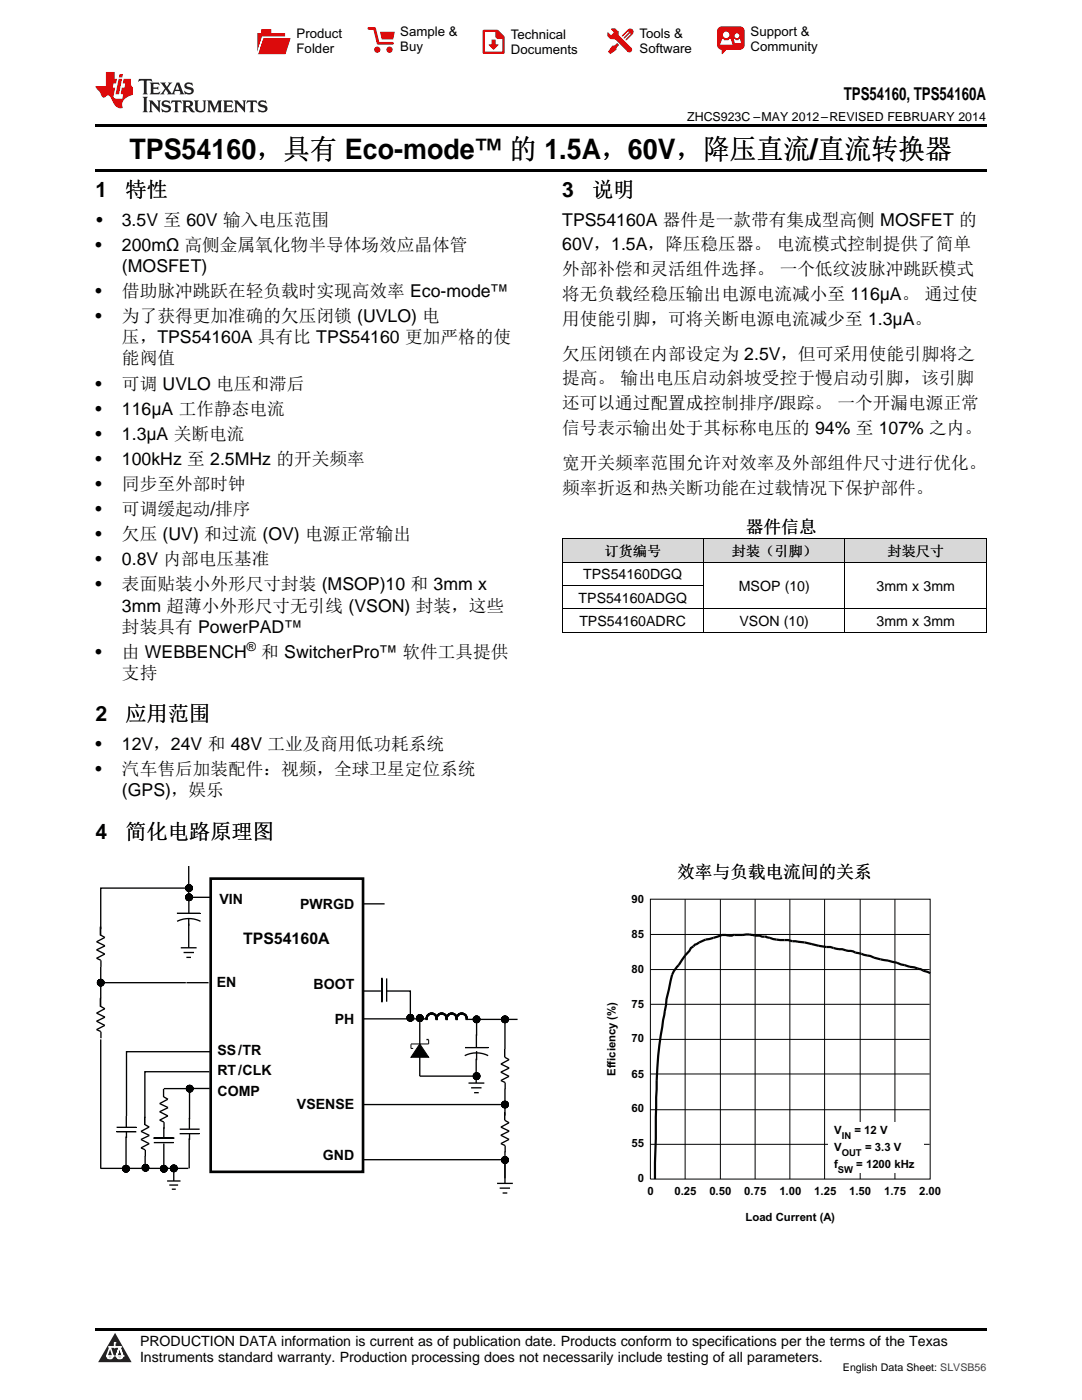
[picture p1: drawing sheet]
<svg xmlns="http://www.w3.org/2000/svg" width="216mm" height="279mm" viewBox="0 0 216 279" stroke-linecap="round" stroke-linejoin="round" font-family="sans-serif">
<defs><g id="words">
<text font-size="5.6" x="25.8" y="31.8">TPS54160，具有 Eco-mode™ 的 1.5A，60V，降压直流/直流转换器</text>
<g font-size="4.2">
<text x="19" y="39.3">1</text>
<text x="25" y="39.3">特性</text>
<text x="112.2" y="39.3">3</text>
<text x="118.1" y="39.3">说明</text>
<text x="19" y="144">2</text>
<text x="25" y="144">应用范围</text>
<text x="19" y="167.4">4</text>
<text x="25" y="167.4">简化电路原理图</text>
</g>
<g font-size="3.5">
<text x="168.4" y="20">TPS54160, TPS54160A</text>
<text x="19.2" y="45">•</text>
<text x="24.3" y="45">3.5V 至 60V 输入电压范围</text>
<text x="112.2" y="45">TPS54160A 器件是一款带有集成型高侧 MOSFET 的</text>
<text x="19" y="50">•</text>
<text x="24.3" y="50">200mΩ 高侧金属氧化物半导体场效应晶体管</text>
<text x="112.2" y="50">60V，1.5A，降压稳压器。 电流模式控制提供了简单</text>
<text x="19" y="59.3">•</text>
<text x="24.3" y="54.3">(MOSFET)</text>
<text x="24.3" y="59.3">借助脉冲跳跃在轻负载时实现高效率 Eco-mode™</text>
<text x="112.2" y="54.9">外部补偿和灵活组件选择。 一个低纹波脉冲跳跃模式</text>
<text x="112.2" y="59.8">将无负载经稳压输出电源电流减小至 116μA。 通过使</text>
<text x="19" y="64.3">•</text>
<text x="24.3" y="64.3">为了获得更加准确的欠压闭锁 (UVLO) 电</text>
<text x="112.2" y="64.8">用使能引脚，可将关断电源电流减少至 1.3μA。</text>
<text x="24.3" y="68.5">压，TPS54160A 具有比 TPS54160 更加严格的使</text>
<text x="112.2" y="71.8">欠压闭锁在内部设定为 2.5V，但可采用使能引脚将之</text>
<text x="19" y="77.8">•</text>
<text x="24.3" y="72.7">能阀值</text>
<text x="24.3" y="77.8">可调 UVLO 电压和滞后</text>
<text x="112.2" y="76.7">提高。 输出电压启动斜坡受控于慢启动引脚，该引脚</text>
<text x="19" y="82.8">•</text>
<text x="24.3" y="82.8">116μA 工作静态电流</text>
<text x="112.2" y="81.7">还可以通过配置成控制排序/跟踪。 一个开漏电源正常</text>
<text x="19" y="87.8">•</text>
<text x="24.3" y="87.8">1.3μA 关断电流</text>
<text x="112.2" y="86.6">信号表示输出处于其标称电压的 94% 至 107% 之内。</text>
<text x="19" y="92.8">•</text>
<text x="24.3" y="92.8">100kHz 至 2.5MHz 的开关频率</text>
<text x="112.2" y="93.6">宽开关频率范围允许对效率及外部组件尺寸进行优化。</text>
<text x="19" y="97.8">•</text>
<text x="24.3" y="97.8">同步至外部时钟</text>
<text x="112.2" y="98.6">频率折返和热关断功能在过载情况下保护部件。</text>
<text x="19" y="102.8">•</text>
<text x="19" y="107.8">•</text>
<text x="24.3" y="102.8">可调缓起动/排序</text>
<text x="24.3" y="107.8">欠压 (UV) 和过流 (OV) 电源正常输出</text>
<text x="148.8" y="106.3">器件信息</text>
<text x="19" y="112.8">•</text>
<text x="24.3" y="112.8">0.8V 内部电压基准</text>
<text x="19" y="117.8">•</text>
<text x="24.3" y="117.8">表面贴装小外形尺寸封装 (MSOP)10 和 3mm x</text>
<text x="24.3" y="122.1">3mm 超薄小外形尺寸无引线 (VSON) 封装，这些</text>
<text x="19" y="131.3">•</text>
<text x="24.3" y="126.3">封装具有 PowerPAD™</text>
<text x="24.3" y="131.3">由 WEBBENCH</text>
<text x="52.1" y="131.3">和 SwitcherPro™ 软件工具提供</text>
<text x="24.3" y="135.5">支持</text>
<text x="19" y="149.7">•</text>
<text x="24.3" y="149.7">12V，24V 和 48V 工业及商用低功耗系统</text>
<text x="19" y="154.7">•</text>
<text x="24.3" y="154.7">汽车售后加装配件：视频，全球卫星定位系统</text>
<text x="24.3" y="158.9">(GPS)，娱乐</text>
<text x="135.1" y="175.2">效率与负载电流间的关系</text>
</g>
<text font-size="3.2" fill="#010202" x="48.5" y="188.4">TPS54160A</text>
<g font-size="2.8">
<text x="120.6" y="110.9">订货编号</text>
<text x="146" y="110.9">封装（引脚）</text>
<text x="177.1" y="110.9">封装尺寸</text>
<text x="116.4" y="115.6">TPS54160DGQ</text>
<text x="147.4" y="117.9">MSOP (10)</text>
<text x="174.9" y="117.9">3mm x 3mm</text>
<text x="115.5" y="120.3">TPS54160ADGQ</text>
<text x="115.6" y="124.9">TPS54160ADRC</text>
<text x="147.6" y="124.9">VSON (10)</text>
<text x="174.9" y="124.9">3mm x 3mm</text>
<text x="27.9" y="268.6">PRODUCTION DATA information is current as of publication date. Products conform to specifications per the terms of the Texas</text>
<text x="27.9" y="271.8">Instruments standard warranty. Production processing does not necessarily include testing of all parameters.</text>
</g>
<g font-size="2.8" fill="#010202">
<text x="43.8" y="180.4">VIN</text>
<text x="59.9" y="181.3">PWRGD</text>
<text x="43.3" y="197">EN</text>
<text x="62.6" y="197.3">BOOT</text>
<text x="66.8" y="204.3">PH</text>
<text x="43.4" y="214.6">RT/CLK</text>
<text x="43.4" y="210.5">SS/TR</text>
<text x="43.4" y="218.7">COMP</text>
<text x="59.3" y="221.4">VSENSE</text>
<text x="64.4" y="231.4">GND</text>
</g>
<g font-size="2.6">
<text x="59.2" y="7.6">Product</text>
<text x="59.2" y="10.6">Folder</text>
<text x="79.9" y="7.3">Sample &amp;</text>
<text x="79.9" y="10.2">Buy</text>
<text x="101.9" y="7.8">Technical</text>
<text x="101.9" y="10.8">Documents</text>
<text x="127.6" y="7.6">Tools &amp;</text>
<text x="127.6" y="10.6">Software</text>
<text x="149.8" y="7.2">Support &amp;</text>
<text x="149.8" y="10.2">Community</text>
</g>
<g font-size="2.5">
<text x="137.1" y="24.2">ZHCS923C –MAY 2012–REVISED FEBRUARY 2014</text>
<text x="49.3" y="129.9">®</text>
</g>
<g font-size="2.3" fill="#010202">
<text x="126" y="180.1">90</text>
<text x="126" y="187.1">85</text>
<text x="126" y="194.1">80</text>
<text x="126" y="201.1">75</text>
<text x="126" y="208">70</text>
<text x="122.8" y="214.7" transform="rotate(-90 122.8 214.7)">Efficiency (%)</text>
<text x="126" y="215">65</text>
<text x="126" y="222">60</text>
<text x="166.4" y="226.4">V</text>
<text x="170.5" y="226.4">= 12 V</text>
<text x="126" y="229">55</text>
<text x="166.4" y="229.8">V</text>
<text x="166.4" y="233.2">f</text>
<text x="170.9" y="233.2">= 1200 kHz</text>
<text x="172.6" y="229.8">= 3.3 V</text>
<text x="127.3" y="236">0</text>
<text x="129.2" y="238.5">0</text>
<text x="134.6" y="238.5">0.25</text>
<text x="141.5" y="238.5">0.50</text>
<text x="148.5" y="238.5">0.75</text>
<text x="155.5" y="238.5">1.00</text>
<text x="162.5" y="238.5">1.25</text>
<text x="169.4" y="238.5">1.50</text>
<text x="176.4" y="238.5">1.75</text>
<text x="183.4" y="238.5">2.00</text>
<text x="148.7" y="243.6">Load Current (A)</text>
</g>
<text font-size="2.1" x="168.2" y="273.6">English Data Sheet: SLVSB56</text>
<g font-size="1.9" fill="#010202">
<text x="168" y="227.4">IN</text>
<text x="168" y="230.7">OUT</text>
<text x="167.2" y="234.1">SW</text>
</g>
</g></defs>
<g fill="#d8d8d8">
<path d="M112.2 107.6h28.2v4.6h-28.2z"/>
<path d="M140.4 107.6h28.2v4.6h-28.2z"/>
<path d="M168.6 107.6h28.2v4.6h-28.2z"/>
</g>
<path d="M23 266l3.3 5.9h-6.7z" fill="#231f20"/>
<path d="M21.3 270.6h1.3l-.4 .5h-.3a.54 .54 0 0 1-.6-.5z" fill-rule="evenodd" fill="#fff"/>
<path d="M21.3 270.6h1.3l-.4 .5h-.3a.54 .54 0 0 1-.6-.5z" fill="none" stroke="#231f20" stroke-width=".33"/>
<path d="M21.3 270.6l1.3 .1-.4 .4h-.5z" fill="none" stroke="#fff" stroke-width=".33"/>
<path d="M22.9 268.9h.1" fill="none" stroke="#fff" stroke-width=".33"/>
<path d="M22.9 268v.9z" fill="#fff"/>
<path d="M22.9 268v.9z" fill="none" stroke="#fff" stroke-width=".33"/>
<circle cx="22.9" cy="268" r=".16" fill="#fff"/>
<path d="M21.8 268.8h.1" fill="none" stroke="#fff" stroke-width=".33"/>
<path d="M21.8 268.8h2.2z" fill="#fff"/>
<path d="M21.8 268.8h2.2z" fill="none" stroke="#fff" stroke-width=".33"/>
<circle cx="24" cy="268.8" r=".16" fill="#fff"/>
<path d="M23.2 270.6h.1" fill="none" stroke="#fff" stroke-width=".33"/>
<path d="M23.9 268.8l-.7 1.8z" fill="#fff"/>
<path d="M23.9 268.8l-.7 1.8z" fill="none" stroke="#fff" stroke-width=".33"/>
<path d="M23.9 268.8l.6 1.8z" fill="#fff"/>
<path d="M23.9 268.8l.6 1.8z" fill="none" stroke="#fff" stroke-width=".33"/>
<path d="M24.4 270.6h.1" fill="none" stroke="#fff" stroke-width=".33"/>
<circle cx="21.3" cy="270.6" r=".16" fill="#fff"/>
<path d="M22 268.8l-.7 1.8z" fill="#fff"/>
<path d="M22 268.8l-.7 1.8z" fill="none" stroke="#fff" stroke-width=".33"/>
<path d="M22 268.8l.6 1.8z" fill="#fff"/>
<path d="M22 268.8l.6 1.8z" fill="none" stroke="#fff" stroke-width=".33"/>
<circle cx="22.6" cy="270.6" r=".16" fill="#fff"/>
<path d="M23.3 270.6h1.2a.63 .63 0 0 1-.6 .5 .63 .63 0 0 1-.6-.5z" fill-rule="evenodd" fill="#fff"/>
<path d="M23.3 270.6h1.2a.63 .63 0 0 1-.6 .5 .63 .63 0 0 1-.6-.5z" fill="none" stroke="#231f20" stroke-width=".33"/>
<path d="M23.3 270.6h1.2l-.4 .5h-.5z" fill="none" stroke="#fff" stroke-width=".33"/>
<path d="M23.2 270.6h.1" fill="none" stroke="#fff" stroke-width=".33"/>
<circle cx="24.5" cy="270.6" r=".16" fill="#fff"/>
<path d="M19 265.1h177.8v.5h-177.8z" fill="#000"/>
<g fill="none" stroke="#010202" stroke-width=".2">
<path d="M129.8 179.5h55.8v55.8h-55.8zM136.7 179.5v55.8M143.7 179.5v55.8M150.7 179.5v55.8M157.6 179.5v55.8M164.5 179.5v55.8M171.6 179.5v55.8M178.6 179.5v55.8M129.8 193.5h55.7M129.8 186.5h55.7M129.8 214.3h55.7M129.8 207.4h55.7"/>
<path d="M129.8 200.4h55.7M129.8 228.4h55.7M129.8 221.5h55.7"/>
</g>
<path d="M185.6 194.2l-2-.8-3.8-.9-.8-.4-4.6-1-.7-.3-3-.7-.4-.2-3.5-.6-1.1-.3a20 20 0 0 1-5.2-.9l-2.4-.3-.8-.2h-1.7l-1.3-.2-1.4-.5h-.8a16.7 16.7 0 0 0-5.5-.3 2.6 2.6 0 0 1-1.8 0h-.7l-2.6 .8-.7 .1-2.1 1-.8 .7-2.5 3.4a5.1 5.1 0 0 0-1.6 3.2 116.1 116.1 0 0 0-2.9 27.2l-.2 12.3" fill="none" stroke="#010202" stroke-width=".44"/>
<path d="M165.3 223.9h19v10.1h-19z" fill-rule="evenodd" fill="#fff"/>
<path d="M42 175.3h30.4v58.6h-30.4z" fill="none" stroke="#010202" stroke-width=".53"/>
<path d="M93.1 203.2h.1v.2h-.2z" fill-rule="evenodd" fill="#010202"/>
<path d="M93.1 203.2h.1v.2h-.2z" fill="none" stroke="#010202" stroke-width=".27"/>
<path d="M93.1 203l.1 .3z" fill-rule="evenodd" fill="#010202"/>
<path d="M93.1 203l.1 .3z" fill="none" stroke="#010202" stroke-width=".27"/>
<path d="M93 202.8l.1 .3z" fill-rule="evenodd" fill="#010202"/>
<path d="M93 202.8l.1 .3z" fill="none" stroke="#010202" stroke-width=".27"/>
<path d="M92.9 202.7h.1l.1 .2z" fill-rule="evenodd" fill="#010202"/>
<path d="M92.9 202.7h.1l.1 .2z" fill="none" stroke="#010202" stroke-width=".27"/>
<path d="M92.8 202.5l.2 .2-.1 .1z" fill-rule="evenodd" fill="#010202"/>
<path d="M92.8 202.5l.2 .2-.1 .1z" fill="none" stroke="#010202" stroke-width=".27"/>
<path d="M92.6 202.4l.3 .2-.3-.1z" fill-rule="evenodd" fill="#010202"/>
<path d="M92.6 202.4l.3 .2-.3-.1z" fill="none" stroke="#010202" stroke-width=".27"/>
<path d="M92.4 202.3l.3 .2z" fill-rule="evenodd" fill="#010202"/>
<path d="M92.4 202.3l.3 .2z" fill="none" stroke="#010202" stroke-width=".27"/>
<path d="M92.2 202.3l.4 .1z" fill-rule="evenodd" fill="#010202"/>
<path d="M92.2 202.3l.4 .1z" fill="none" stroke="#010202" stroke-width=".27"/>
<path d="M92.1 202.2l.3 .1h-.3z" fill-rule="evenodd" fill="#010202"/>
<path d="M92.1 202.2l.3 .1h-.3z" fill="none" stroke="#010202" stroke-width=".27"/>
<path d="M91.9 202.3h.3z" fill-rule="evenodd" fill="#010202"/>
<path d="M91.9 202.3h.3z" fill="none" stroke="#010202" stroke-width=".27"/>
<path d="M91.7 202.3h.3l-.2 .1z" fill-rule="evenodd" fill="#010202"/>
<path d="M91.7 202.3h.3l-.2 .1z" fill="none" stroke="#010202" stroke-width=".27"/>
<path d="M91.5 202.4l.3-.1-.2 .2z" fill-rule="evenodd" fill="#010202"/>
<path d="M91.5 202.4l.3-.1-.2 .2z" fill="none" stroke="#010202" stroke-width=".27"/>
<path d="M91.3 202.5l.3-.1-.2 .2z" fill-rule="evenodd" fill="#010202"/>
<path d="M91.3 202.5l.3-.1-.2 .2z" fill="none" stroke="#010202" stroke-width=".27"/>
<path d="M91.4 202.5l.1 .1-.2 .2z" fill-rule="evenodd" fill="#010202"/>
<path d="M91.4 202.5l.1 .1-.2 .2z" fill="none" stroke="#010202" stroke-width=".27"/>
<path d="M91.3 202.6l.1 .1-.2 .2z" fill-rule="evenodd" fill="#010202"/>
<path d="M91.3 202.6l.1 .1-.2 .2z" fill="none" stroke="#010202" stroke-width=".27"/>
<path d="M91.1 202.8h.2l-.1 .3z" fill-rule="evenodd" fill="#010202"/>
<path d="M91.1 202.8h.2l-.1 .3z" fill="none" stroke="#010202" stroke-width=".27"/>
<path d="M91.1 203h.1l-.1 .3z" fill-rule="evenodd" fill="#010202"/>
<path d="M91.1 203h.1l-.1 .3z" fill="none" stroke="#010202" stroke-width=".27"/>
<path d="M91 203.2h.2v.2h-.1z" fill-rule="evenodd" fill="#010202"/>
<path d="M91 203.2h.2v.2h-.1z" fill="none" stroke="#010202" stroke-width=".27"/>
<path d="M91.1 203.2h.1v.2h-.1z" fill-rule="evenodd" fill="#010202"/>
<path d="M91.1 203.2h.1v.2h-.1z" fill="none" stroke="#010202" stroke-width=".27"/>
<path d="M91 203h.2v.3z" fill-rule="evenodd" fill="#010202"/>
<path d="M91 203h.2v.3z" fill="none" stroke="#010202" stroke-width=".27"/>
<path d="M91 202.8h.1v.3z" fill-rule="evenodd" fill="#010202"/>
<path d="M91 202.8h.1v.3z" fill="none" stroke="#010202" stroke-width=".27"/>
<path d="M90.9 202.6l.2 .3z" fill-rule="evenodd" fill="#010202"/>
<path d="M90.9 202.6l.2 .3z" fill="none" stroke="#010202" stroke-width=".27"/>
<path d="M90.8 202.5l.2 .2z" fill-rule="evenodd" fill="#010202"/>
<path d="M90.8 202.5l.2 .2z" fill="none" stroke="#010202" stroke-width=".27"/>
<path d="M90.6 202.4l.3 .2z" fill-rule="evenodd" fill="#010202"/>
<path d="M90.6 202.4l.3 .2z" fill="none" stroke="#010202" stroke-width=".27"/>
<path d="M90.5 202.3l.3 .2-.3-.1z" fill-rule="evenodd" fill="#010202"/>
<path d="M90.5 202.3l.3 .2-.3-.1z" fill="none" stroke="#010202" stroke-width=".27"/>
<path d="M90.2 202.3l.4 .1z" fill-rule="evenodd" fill="#010202"/>
<path d="M90.2 202.3l.4 .1z" fill="none" stroke="#010202" stroke-width=".27"/>
<path d="M90.1 202.2l.3 .1h-.3z" fill-rule="evenodd" fill="#010202"/>
<path d="M90.1 202.2l.3 .1h-.3z" fill="none" stroke="#010202" stroke-width=".27"/>
<path d="M89.9 202.3h.3z" fill-rule="evenodd" fill="#010202"/>
<path d="M89.9 202.3h.3z" fill="none" stroke="#010202" stroke-width=".27"/>
<path d="M89.7 202.3h.3l-.2 .1z" fill-rule="evenodd" fill="#010202"/>
<path d="M89.7 202.3h.3l-.2 .1z" fill="none" stroke="#010202" stroke-width=".27"/>
<path d="M89.5 202.4l.3-.1-.2 .2z" fill-rule="evenodd" fill="#010202"/>
<path d="M89.5 202.4l.3-.1-.2 .2z" fill="none" stroke="#010202" stroke-width=".27"/>
<path d="M89.4 202.5l.3-.1-.2 .2z" fill-rule="evenodd" fill="#010202"/>
<path d="M89.4 202.5l.3-.1-.2 .2z" fill="none" stroke="#010202" stroke-width=".27"/>
<path d="M89.4 202.5l.1 .1-.2 .2z" fill-rule="evenodd" fill="#010202"/>
<path d="M89.4 202.5l.1 .1-.2 .2z" fill="none" stroke="#010202" stroke-width=".27"/>
<path d="M89.3 202.6l.1 .1-.2 .2z" fill-rule="evenodd" fill="#010202"/>
<path d="M89.3 202.6l.1 .1-.2 .2z" fill="none" stroke="#010202" stroke-width=".27"/>
<path d="M89.1 202.8h.2l-.1 .3z" fill-rule="evenodd" fill="#010202"/>
<path d="M89.1 202.8h.2l-.1 .3z" fill="none" stroke="#010202" stroke-width=".27"/>
<path d="M89.1 203h.1v.3h-.2z" fill-rule="evenodd" fill="#010202"/>
<path d="M89.1 203h.1v.3h-.2z" fill="none" stroke="#010202" stroke-width=".27"/>
<path d="M89 203.2h.2v.2h-.1z" fill-rule="evenodd" fill="#010202"/>
<path d="M89 203.2h.2v.2h-.1z" fill="none" stroke="#010202" stroke-width=".27"/>
<path d="M89.1 203.2h.1v.2h-.1z" fill-rule="evenodd" fill="#010202"/>
<path d="M89.1 203.2h.1v.2h-.1z" fill="none" stroke="#010202" stroke-width=".27"/>
<path d="M89 203h.2v.3z" fill-rule="evenodd" fill="#010202"/>
<path d="M89 203h.2v.3z" fill="none" stroke="#010202" stroke-width=".27"/>
<path d="M89 202.8l.2 .3z" fill-rule="evenodd" fill="#010202"/>
<path d="M89 202.8l.2 .3z" fill="none" stroke="#010202" stroke-width=".27"/>
<path d="M88.9 202.6l.2 .3z" fill-rule="evenodd" fill="#010202"/>
<path d="M88.9 202.6l.2 .3z" fill="none" stroke="#010202" stroke-width=".27"/>
<path d="M88.8 202.5l.2 .2-.1 .1z" fill-rule="evenodd" fill="#010202"/>
<path d="M88.8 202.5l.2 .2-.1 .1z" fill="none" stroke="#010202" stroke-width=".27"/>
<path d="M88.6 202.4l.3 .2-.3-.1z" fill-rule="evenodd" fill="#010202"/>
<path d="M88.6 202.4l.3 .2-.3-.1z" fill="none" stroke="#010202" stroke-width=".27"/>
<path d="M88.4 202.3l.3 .2z" fill-rule="evenodd" fill="#010202"/>
<path d="M88.4 202.3l.3 .2z" fill="none" stroke="#010202" stroke-width=".27"/>
<path d="M88.3 202.2l.3 .2h-.3z" fill-rule="evenodd" fill="#010202"/>
<path d="M88.3 202.2l.3 .2h-.3z" fill="none" stroke="#010202" stroke-width=".27"/>
<path d="M88.1 202.2l.3 .1h-.3z" fill-rule="evenodd" fill="#010202"/>
<path d="M88.1 202.2l.3 .1h-.3z" fill="none" stroke="#010202" stroke-width=".27"/>
<path d="M87.9 202.3h.3z" fill-rule="evenodd" fill="#010202"/>
<path d="M87.9 202.3h.3z" fill="none" stroke="#010202" stroke-width=".27"/>
<path d="M87.7 202.3h.3l-.2 .1z" fill-rule="evenodd" fill="#010202"/>
<path d="M87.7 202.3h.3l-.2 .1z" fill="none" stroke="#010202" stroke-width=".27"/>
<path d="M87.5 202.4l.3-.1-.2 .2z" fill-rule="evenodd" fill="#010202"/>
<path d="M87.5 202.4l.3-.1-.2 .2z" fill="none" stroke="#010202" stroke-width=".27"/>
<path d="M87.3 202.5l.4-.1-.2 .2z" fill-rule="evenodd" fill="#010202"/>
<path d="M87.3 202.5l.4-.1-.2 .2z" fill="none" stroke="#010202" stroke-width=".27"/>
<path d="M87.4 202.5l.1 .1-.2 .2z" fill-rule="evenodd" fill="#010202"/>
<path d="M87.4 202.5l.1 .1-.2 .2z" fill="none" stroke="#010202" stroke-width=".27"/>
<path d="M87.2 202.7h.2l-.2 .2z" fill-rule="evenodd" fill="#010202"/>
<path d="M87.2 202.7h.2l-.2 .2z" fill="none" stroke="#010202" stroke-width=".27"/>
<path d="M87.1 202.8h.2l-.1 .3h-.1z" fill-rule="evenodd" fill="#010202"/>
<path d="M87.1 202.8h.2l-.1 .3h-.1z" fill="none" stroke="#010202" stroke-width=".27"/>
<path d="M87.1 203h.1v.3z" fill-rule="evenodd" fill="#010202"/>
<path d="M87.1 203h.1v.3z" fill="none" stroke="#010202" stroke-width=".27"/>
<path d="M87.1 203.2l.1 .2h-.1z" fill-rule="evenodd" fill="#010202"/>
<path d="M87.1 203.2l.1 .2h-.1z" fill="none" stroke="#010202" stroke-width=".27"/>
<path d="M87.1 203.2h.1v.2h-.1z" fill-rule="evenodd" fill="#010202"/>
<path d="M87.1 203.2h.1v.2h-.1z" fill="none" stroke="#010202" stroke-width=".27"/>
<path d="M87.1 203l.1 .3z" fill-rule="evenodd" fill="#010202"/>
<path d="M87.1 203l.1 .3z" fill="none" stroke="#010202" stroke-width=".27"/>
<path d="M87 202.8h.1l.1 .3z" fill-rule="evenodd" fill="#010202"/>
<path d="M87 202.8h.1l.1 .3z" fill="none" stroke="#010202" stroke-width=".27"/>
<path d="M86.9 202.6l.2 .3z" fill-rule="evenodd" fill="#010202"/>
<path d="M86.9 202.6l.2 .3z" fill="none" stroke="#010202" stroke-width=".27"/>
<path d="M86.8 202.5l.2 .2z" fill-rule="evenodd" fill="#010202"/>
<path d="M86.8 202.5l.2 .2z" fill="none" stroke="#010202" stroke-width=".27"/>
<path d="M86.7 202.4l.2 .2-.3-.1z" fill-rule="evenodd" fill="#010202"/>
<path d="M86.7 202.4l.2 .2-.3-.1z" fill="none" stroke="#010202" stroke-width=".27"/>
<path d="M86.5 202.3l.3 .2-.3-.1z" fill-rule="evenodd" fill="#010202"/>
<path d="M86.5 202.3l.3 .2-.3-.1z" fill="none" stroke="#010202" stroke-width=".27"/>
<path d="M86.3 202.3l.3 .1z" fill-rule="evenodd" fill="#010202"/>
<path d="M86.3 202.3l.3 .1z" fill="none" stroke="#010202" stroke-width=".27"/>
<path d="M86.1 202.2l.3 .1h-.3z" fill-rule="evenodd" fill="#010202"/>
<path d="M86.1 202.2l.3 .1h-.3z" fill="none" stroke="#010202" stroke-width=".27"/>
<path d="M85.9 202.2l.3 .1-.3 .1z" fill-rule="evenodd" fill="#010202"/>
<path d="M85.9 202.2l.3 .1-.3 .1z" fill="none" stroke="#010202" stroke-width=".27"/>
<path d="M85.7 202.3h.3l-.2 .1z" fill-rule="evenodd" fill="#010202"/>
<path d="M85.7 202.3h.3l-.2 .1z" fill="none" stroke="#010202" stroke-width=".27"/>
<path d="M85.5 202.4l.3-.1-.2 .2z" fill-rule="evenodd" fill="#010202"/>
<path d="M85.5 202.4l.3-.1-.2 .2z" fill="none" stroke="#010202" stroke-width=".27"/>
<path d="M85.4 202.5l.3-.1-.2 .2z" fill-rule="evenodd" fill="#010202"/>
<path d="M85.4 202.5l.3-.1-.2 .2z" fill="none" stroke="#010202" stroke-width=".27"/>
<path d="M85.4 202.5l.1 .1-.2 .2z" fill-rule="evenodd" fill="#010202"/>
<path d="M85.4 202.5l.1 .1-.2 .2z" fill="none" stroke="#010202" stroke-width=".27"/>
<path d="M85.3 202.6l.1 .1-.2 .2z" fill-rule="evenodd" fill="#010202"/>
<path d="M85.3 202.6l.1 .1-.2 .2z" fill="none" stroke="#010202" stroke-width=".27"/>
<path d="M85.1 202.8h.2l-.1 .3z" fill-rule="evenodd" fill="#010202"/>
<path d="M85.1 202.8h.2l-.1 .3z" fill="none" stroke="#010202" stroke-width=".27"/>
<path d="M85.1 203l.1 .3z" fill-rule="evenodd" fill="#010202"/>
<path d="M85.1 203l.1 .3z" fill="none" stroke="#010202" stroke-width=".27"/>
<path d="M85.1 203.2h.1v.2h-.1z" fill-rule="evenodd" fill="#010202"/>
<path d="M85.1 203.2h.1v.2h-.1zM92.7 210.7a5.1 5.1 0 0 1 4.7 0M92.8 209.1h4.7zM93.2 203.4h7.3M93.5 216.1h3.1M94 217.1h2.1M94.6 218.1h.9M95 211.3v4.8M95.1 206.4v2.6zM95.1 209.8v1.8zM95.1 203.4v3.3M100.8 203.4h2.5" fill="none" stroke="#010202" stroke-width=".27"/>
<path d="M92.8 209.1h4.7" fill="none" stroke="#010202" stroke-width=".2"/>
<path d="M94.5 203.3l.6 .1v.1z" fill-rule="evenodd" fill="#010202"/>
<path d="M94.5 203.3l.6 .1v.1z" fill="none" stroke="#010202" stroke-width=".27"/>
<path d="M94.5 203.3l.1 .2z" fill-rule="evenodd" fill="#010202"/>
<path d="M94.5 203.3l.1 .2z" fill="none" stroke="#010202" stroke-width=".27"/>
<path d="M94.5 203.4h.6v.1h-.6z" fill-rule="evenodd" fill="#010202"/>
<path d="M94.5 203.4h.6v.1h-.6z" fill="none" stroke="#010202" stroke-width=".27"/>
<path d="M94.6 203.2l.5 .2v.1l-.6-.2z" fill-rule="evenodd" fill="#010202"/>
<path d="M94.6 203.2l.5 .2v.1l-.6-.2z" fill="none" stroke="#010202" stroke-width=".27"/>
<path d="M94.5 203.2l.1 .2z" fill-rule="evenodd" fill="#010202"/>
<path d="M94.5 203.2l.1 .2z" fill="none" stroke="#010202" stroke-width=".27"/>
<path d="M94.5 203.3l.6 .1v.1z" fill-rule="evenodd" fill="#010202"/>
<path d="M94.5 203.3l.6 .1v.1z" fill="none" stroke="#010202" stroke-width=".27"/>
<path d="M94.6 203.1l.5 .3v.1l-.5-.3z" fill-rule="evenodd" fill="#010202"/>
<path d="M94.6 203.1l.5 .3v.1l-.5-.3z" fill="none" stroke="#010202" stroke-width=".27"/>
<path d="M94.6 203.1v.2z" fill-rule="evenodd" fill="#010202"/>
<path d="M94.6 203.1v.2z" fill="none" stroke="#010202" stroke-width=".27"/>
<path d="M94.6 203.2l.5 .2v.1l-.6-.2z" fill-rule="evenodd" fill="#010202"/>
<path d="M94.6 203.2l.5 .2v.1l-.6-.2z" fill="none" stroke="#010202" stroke-width=".27"/>
<path d="M94.6 203.1l.5 .3v.1z" fill-rule="evenodd" fill="#010202"/>
<path d="M94.6 203.1l.5 .3v.1z" fill="none" stroke="#010202" stroke-width=".27"/>
<path d="M94.6 203.1v.1z" fill-rule="evenodd" fill="#010202"/>
<path d="M94.6 203.1v.1z" fill="none" stroke="#010202" stroke-width=".27"/>
<path d="M94.6 203.1l.5 .3v.1l-.5-.3z" fill-rule="evenodd" fill="#010202"/>
<path d="M94.6 203.1l.5 .3v.1l-.5-.3z" fill="none" stroke="#010202" stroke-width=".27"/>
<path d="M94.8 203l.3 .4v.1z" fill-rule="evenodd" fill="#010202"/>
<path d="M94.8 203l.3 .4v.1z" fill="none" stroke="#010202" stroke-width=".27"/>
<path d="M94.6 203h.2z" fill-rule="evenodd" fill="#010202"/>
<path d="M94.6 203h.2z" fill="none" stroke="#010202" stroke-width=".27"/>
<path d="M94.6 203.1l.5 .3v.1z" fill-rule="evenodd" fill="#010202"/>
<path d="M94.6 203.1l.5 .3v.1z" fill="none" stroke="#010202" stroke-width=".27"/>
<path d="M94.8 203l.1-.1 .3 .5-.2 .1z" fill-rule="evenodd" fill="#010202"/>
<path d="M94.8 203l.1-.1 .3 .5-.2 .1z" fill="none" stroke="#010202" stroke-width=".27"/>
<path d="M94.7 202.9l.1 .1z" fill-rule="evenodd" fill="#010202"/>
<path d="M94.7 202.9l.1 .1z" fill="none" stroke="#010202" stroke-width=".27"/>
<path d="M94.8 203l.3 .4v.1z" fill-rule="evenodd" fill="#010202"/>
<path d="M94.8 203l.3 .4v.1z" fill="none" stroke="#010202" stroke-width=".27"/>
<path d="M94.9 202.9l.3 .5-.2 .1z" fill-rule="evenodd" fill="#010202"/>
<path d="M94.9 202.9l.3 .5-.2 .1z" fill="none" stroke="#010202" stroke-width=".27"/>
<path d="M94.8 202.9h.1z" fill-rule="evenodd" fill="#010202"/>
<path d="M94.8 202.9h.1z" fill="none" stroke="#010202" stroke-width=".27"/>
<path d="M94.8 203l.1-.1 .3 .5-.2 .1z" fill-rule="evenodd" fill="#010202"/>
<path d="M94.8 203l.1-.1 .3 .5-.2 .1z" fill="none" stroke="#010202" stroke-width=".27"/>
<path d="M94.9 202.9l.3 .5h-.2z" fill-rule="evenodd" fill="#010202"/>
<path d="M94.9 202.9l.3 .5h-.2z" fill="none" stroke="#010202" stroke-width=".27"/>
<path d="M94.9 202.9h.1z" fill-rule="evenodd" fill="#010202"/>
<path d="M94.9 202.9h.1z" fill="none" stroke="#010202" stroke-width=".27"/>
<path d="M94.8 202.9l.4 .5-.2 .1z" fill-rule="evenodd" fill="#010202"/>
<path d="M94.8 202.9l.4 .5-.2 .1z" fill="none" stroke="#010202" stroke-width=".27"/>
<path d="M95 202.9h.2v.5h-.2z" fill-rule="evenodd" fill="#010202"/>
<path d="M95 202.9h.2v.5h-.2z" fill="none" stroke="#010202" stroke-width=".27"/>
<path d="M95 202.8l.1 .1z" fill-rule="evenodd" fill="#010202"/>
<path d="M95 202.8l.1 .1z" fill="none" stroke="#010202" stroke-width=".27"/>
<path d="M94.9 202.9l.3 .5h-.2z" fill-rule="evenodd" fill="#010202"/>
<path d="M94.9 202.9l.3 .5h-.2z" fill="none" stroke="#010202" stroke-width=".27"/>
<path d="M95.2 202.9v.5h-.2z" fill-rule="evenodd" fill="#010202"/>
<path d="M95.2 202.9v.5h-.2z" fill="none" stroke="#010202" stroke-width=".27"/>
<path d="M95.1 202.8l.1 .1z" fill-rule="evenodd" fill="#010202"/>
<path d="M95.1 202.8l.1 .1z" fill="none" stroke="#010202" stroke-width=".27"/>
<path d="M95 202.9h.2v.5h-.2z" fill-rule="evenodd" fill="#010202"/>
<path d="M95 202.9h.2v.5h-.2z" fill="none" stroke="#010202" stroke-width=".27"/>
<path d="M95.2 202.9h.2l-.2 .6-.2-.1z" fill-rule="evenodd" fill="#010202"/>
<path d="M95.2 202.9h.2l-.2 .6-.2-.1z" fill="none" stroke="#010202" stroke-width=".27"/>
<path d="M95.2 202.8l.1 .1z" fill-rule="evenodd" fill="#010202"/>
<path d="M95.2 202.8l.1 .1z" fill="none" stroke="#010202" stroke-width=".27"/>
<path d="M95.2 202.9v.5h-.2z" fill-rule="evenodd" fill="#010202"/>
<path d="M95.2 202.9v.5h-.2z" fill="none" stroke="#010202" stroke-width=".27"/>
<path d="M95.3 202.9l.1 .1-.2 .5-.2-.1z" fill-rule="evenodd" fill="#010202"/>
<path d="M95.3 202.9l.1 .1-.2 .5-.2-.1z" fill="none" stroke="#010202" stroke-width=".27"/>
<path d="M95.3 202.9l.1 .1z" fill-rule="evenodd" fill="#010202"/>
<path d="M95.3 202.9l.1 .1z" fill="none" stroke="#010202" stroke-width=".27"/>
<path d="M95.2 202.9h.1l-.1 .6-.2-.1z" fill-rule="evenodd" fill="#010202"/>
<path d="M95.2 202.9h.1l-.1 .6-.2-.1z" fill="none" stroke="#010202" stroke-width=".27"/>
<path d="M95.4 203h.1l-.4 .5v-.1z" fill-rule="evenodd" fill="#010202"/>
<path d="M95.4 203h.1l-.4 .5v-.1z" fill="none" stroke="#010202" stroke-width=".27"/>
<path d="M95.4 202.9v.2z" fill-rule="evenodd" fill="#010202"/>
<path d="M95.4 202.9v.2z" fill="none" stroke="#010202" stroke-width=".27"/>
<path d="M95.3 202.9l.1 .1-.2 .5-.2-.1z" fill-rule="evenodd" fill="#010202"/>
<path d="M95.3 202.9l.1 .1-.2 .5-.2-.1z" fill="none" stroke="#010202" stroke-width=".27"/>
<path d="M95.1 203.4l.5-.3-.5 .4z" fill-rule="evenodd" fill="#010202"/>
<path d="M95.1 203.4l.5-.3-.5 .4z" fill="none" stroke="#010202" stroke-width=".27"/>
<path d="M95.4 203h.2z" fill-rule="evenodd" fill="#010202"/>
<path d="M95.4 203h.2z" fill="none" stroke="#010202" stroke-width=".27"/>
<path d="M95.4 203h.1l-.4 .5v-.1z" fill-rule="evenodd" fill="#010202"/>
<path d="M95.4 203h.1l-.4 .5v-.1z" fill="none" stroke="#010202" stroke-width=".27"/>
<path d="M95.1 203.4l.5-.3v.1l-.5 .3z" fill-rule="evenodd" fill="#010202"/>
<path d="M95.1 203.4l.5-.3v.1l-.5 .3z" fill="none" stroke="#010202" stroke-width=".27"/>
<path d="M95.5 203.1h.1z" fill-rule="evenodd" fill="#010202"/>
<path d="M95.5 203.1h.1z" fill="none" stroke="#010202" stroke-width=".27"/>
<path d="M95.1 203.4l.5-.3-.5 .4z" fill-rule="evenodd" fill="#010202"/>
<path d="M95.1 203.4l.5-.3-.5 .4z" fill="none" stroke="#010202" stroke-width=".27"/>
<path d="M95.1 203.4l.5-.2v.1l-.5 .2z" fill-rule="evenodd" fill="#010202"/>
<path d="M95.1 203.4l.5-.2v.1l-.5 .2z" fill="none" stroke="#010202" stroke-width=".27"/>
<path d="M95.6 203.2h.1z" fill-rule="evenodd" fill="#010202"/>
<path d="M95.6 203.2h.1z" fill="none" stroke="#010202" stroke-width=".27"/>
<path d="M95.1 203.4l.5-.3v.1l-.5 .3z" fill-rule="evenodd" fill="#010202"/>
<path d="M95.1 203.4l.5-.3v.1l-.5 .3z" fill="none" stroke="#010202" stroke-width=".27"/>
<path d="M95.1 203.4l.6-.1-.6 .2z" fill-rule="evenodd" fill="#010202"/>
<path d="M95.1 203.4l.6-.1-.6 .2z" fill="none" stroke="#010202" stroke-width=".27"/>
<path d="M95.6 203.3h.1z" fill-rule="evenodd" fill="#010202"/>
<path d="M95.6 203.3h.1z" fill="none" stroke="#010202" stroke-width=".27"/>
<path d="M95.1 203.4l.5-.2v.1l-.5 .2z" fill-rule="evenodd" fill="#010202"/>
<path d="M95.1 203.4l.5-.2v.1l-.5 .2z" fill="none" stroke="#010202" stroke-width=".27"/>
<path d="M95.1 203.4h.6v.1h-.6z" fill-rule="evenodd" fill="#010202"/>
<path d="M95.1 203.4h.6v.1h-.6z" fill="none" stroke="#010202" stroke-width=".27"/>
<path d="M95.6 203.3l.1 .1z" fill-rule="evenodd" fill="#010202"/>
<path d="M95.6 203.3l.1 .1z" fill="none" stroke="#010202" stroke-width=".27"/>
<path d="M95.1 203.4l.6-.1-.6 .2z" fill-rule="evenodd" fill="#010202"/>
<path d="M95.1 203.4l.6-.1-.6 .2z" fill="none" stroke="#010202" stroke-width=".27"/>
<path d="M95.1 203.4l.6 .2-.6-.1z" fill-rule="evenodd" fill="#010202"/>
<path d="M95.1 203.4l.6 .2-.6-.1z" fill="none" stroke="#010202" stroke-width=".27"/>
<path d="M95.6 203.4l.1 .1z" fill-rule="evenodd" fill="#010202"/>
<path d="M95.6 203.4l.1 .1z" fill="none" stroke="#010202" stroke-width=".27"/>
<path d="M95.1 203.4h.6v.1h-.6z" fill-rule="evenodd" fill="#010202"/>
<path d="M95.1 203.4h.6v.1h-.6z" fill="none" stroke="#010202" stroke-width=".27"/>
<path d="M95.1 203.4l.5 .2v.1l-.5-.2z" fill-rule="evenodd" fill="#010202"/>
<path d="M95.1 203.4l.5 .2v.1l-.5-.2z" fill="none" stroke="#010202" stroke-width=".27"/>
<path d="M95.6 203.5l.1 .2z" fill-rule="evenodd" fill="#010202"/>
<path d="M95.6 203.5l.1 .2z" fill="none" stroke="#010202" stroke-width=".27"/>
<path d="M95.1 203.4l.6 .2-.6-.1z" fill-rule="evenodd" fill="#010202"/>
<path d="M95.1 203.4l.6 .2-.6-.1z" fill="none" stroke="#010202" stroke-width=".27"/>
<path d="M95.1 203.4l.5 .4-.5-.3z" fill-rule="evenodd" fill="#010202"/>
<path d="M95.1 203.4l.5 .4-.5-.3z" fill="none" stroke="#010202" stroke-width=".27"/>
<path d="M95.6 203.6v.1z" fill-rule="evenodd" fill="#010202"/>
<path d="M95.6 203.6v.1z" fill="none" stroke="#010202" stroke-width=".27"/>
<path d="M95.1 203.4l.5 .2v.1l-.5-.2z" fill-rule="evenodd" fill="#010202"/>
<path d="M95.1 203.4l.5 .2v.1l-.5-.2z" fill="none" stroke="#010202" stroke-width=".27"/>
<path d="M95.1 203.4l.5 .4h-.1l-.4-.3z" fill-rule="evenodd" fill="#010202"/>
<path d="M95.1 203.4l.5 .4h-.1l-.4-.3z" fill="none" stroke="#010202" stroke-width=".27"/>
<path d="M95.6 203.7v.1z" fill-rule="evenodd" fill="#010202"/>
<path d="M95.6 203.7v.1z" fill="none" stroke="#010202" stroke-width=".27"/>
<path d="M95.1 203.4l.5 .4-.5-.3z" fill-rule="evenodd" fill="#010202"/>
<path d="M95.1 203.4l.5 .4-.5-.3z" fill="none" stroke="#010202" stroke-width=".27"/>
<path d="M95.1 203.4l.4 .4-.1 .1-.3-.4z" fill-rule="evenodd" fill="#010202"/>
<path d="M95.1 203.4l.4 .4-.1 .1-.3-.4z" fill="none" stroke="#010202" stroke-width=".27"/>
<path d="M95.5 203.8v.1z" fill-rule="evenodd" fill="#010202"/>
<path d="M95.5 203.8v.1z" fill="none" stroke="#010202" stroke-width=".27"/>
<path d="M95.1 203.4l.5 .4h-.1l-.4-.3z" fill-rule="evenodd" fill="#010202"/>
<path d="M95.1 203.4l.5 .4h-.1l-.4-.3z" fill="none" stroke="#010202" stroke-width=".27"/>
<path d="M95 203.5l.2-.1 .2 .5-.1 .1z" fill-rule="evenodd" fill="#010202"/>
<path d="M95 203.5l.2-.1 .2 .5-.1 .1z" fill="none" stroke="#010202" stroke-width=".27"/>
<path d="M95.4 203.9h.1z" fill-rule="evenodd" fill="#010202"/>
<path d="M95.4 203.9h.1z" fill="none" stroke="#010202" stroke-width=".27"/>
<path d="M95.1 203.4l.4 .4-.1 .1-.3-.4z" fill-rule="evenodd" fill="#010202"/>
<path d="M95.1 203.4l.4 .4-.1 .1-.3-.4z" fill="none" stroke="#010202" stroke-width=".27"/>
<path d="M95 203.5l.2-.1 .2 .6h-.2z" fill-rule="evenodd" fill="#010202"/>
<path d="M95 203.5l.2-.1 .2 .6h-.2z" fill="none" stroke="#010202" stroke-width=".27"/>
<path d="M95.3 203.9l.1 .1z" fill-rule="evenodd" fill="#010202"/>
<path d="M95.3 203.9l.1 .1z" fill="none" stroke="#010202" stroke-width=".27"/>
<path d="M95 203.5l.2-.1 .2 .5v.1z" fill-rule="evenodd" fill="#010202"/>
<path d="M95 203.5l.2-.1 .2 .5v.1z" fill="none" stroke="#010202" stroke-width=".27"/>
<path d="M95 203.4h.2v.6z" fill-rule="evenodd" fill="#010202"/>
<path d="M95 203.4h.2v.6z" fill="none" stroke="#010202" stroke-width=".27"/>
<path d="M95.2 204h.1z" fill-rule="evenodd" fill="#010202"/>
<path d="M95.2 204h.1z" fill="none" stroke="#010202" stroke-width=".27"/>
<path d="M95 203.5l.2-.1 .2 .6h-.2z" fill-rule="evenodd" fill="#010202"/>
<path d="M95 203.5l.2-.1 .2 .6h-.2z" fill="none" stroke="#010202" stroke-width=".27"/>
<path d="M95 203.4h.2v.6h-.2z" fill-rule="evenodd" fill="#010202"/>
<path d="M95 203.4h.2v.6h-.2z" fill="none" stroke="#010202" stroke-width=".27"/>
<path d="M95.1 204l.1 .1z" fill-rule="evenodd" fill="#010202"/>
<path d="M95.1 204l.1 .1z" fill="none" stroke="#010202" stroke-width=".27"/>
<path d="M95 203.4h.2l.1 .6z" fill-rule="evenodd" fill="#010202"/>
<path d="M95 203.4h.2l.1 .6z" fill="none" stroke="#010202" stroke-width=".27"/>
<path d="M95 203.4h.2l-.3 .6z" fill-rule="evenodd" fill="#010202"/>
<path d="M95 203.4h.2l-.3 .6z" fill="none" stroke="#010202" stroke-width=".27"/>
<path d="M95 204l.1 .1z" fill-rule="evenodd" fill="#010202"/>
<path d="M95 204l.1 .1z" fill="none" stroke="#010202" stroke-width=".27"/>
<path d="M95 203.4h.2v.6h-.1z" fill-rule="evenodd" fill="#010202"/>
<path d="M95 203.4h.2v.6h-.1z" fill="none" stroke="#010202" stroke-width=".27"/>
<path d="M95 203.4l.2 .1-.2 .5z" fill-rule="evenodd" fill="#010202"/>
<path d="M95 203.4l.2 .1-.2 .5z" fill="none" stroke="#010202" stroke-width=".27"/>
<path d="M94.9 203.9l.1 .2z" fill-rule="evenodd" fill="#010202"/>
<path d="M94.9 203.9l.1 .2z" fill="none" stroke="#010202" stroke-width=".27"/>
<path d="M95 203.4h.2l-.1 .6h-.1z" fill-rule="evenodd" fill="#010202"/>
<path d="M95 203.4h.2l-.1 .6h-.1z" fill="none" stroke="#010202" stroke-width=".27"/>
<path d="M95 203.4l.2 .1-.3 .5-.1-.1z" fill-rule="evenodd" fill="#010202"/>
<path d="M95 203.4l.2 .1-.3 .5-.1-.1z" fill="none" stroke="#010202" stroke-width=".27"/>
<path d="M94.8 203.9l.1 .1z" fill-rule="evenodd" fill="#010202"/>
<path d="M94.8 203.9l.1 .1z" fill="none" stroke="#010202" stroke-width=".27"/>
<path d="M95 203.4l.2 .1-.2 .5z" fill-rule="evenodd" fill="#010202"/>
<path d="M95 203.4l.2 .1-.2 .5z" fill="none" stroke="#010202" stroke-width=".27"/>
<path d="M95.1 203.4v.1l-.3 .4z" fill-rule="evenodd" fill="#010202"/>
<path d="M95.1 203.4v.1l-.3 .4z" fill="none" stroke="#010202" stroke-width=".27"/>
<path d="M94.8 203.8v.2z" fill-rule="evenodd" fill="#010202"/>
<path d="M94.8 203.8v.2z" fill="none" stroke="#010202" stroke-width=".27"/>
<path d="M95 203.4l.2 .1-.3 .5-.1-.1z" fill-rule="evenodd" fill="#010202"/>
<path d="M95 203.4l.2 .1-.3 .5-.1-.1z" fill="none" stroke="#010202" stroke-width=".27"/>
<path d="M94.6 203.8l.5-.4v.1l-.4 .3z" fill-rule="evenodd" fill="#010202"/>
<path d="M94.6 203.8l.5-.4v.1l-.4 .3z" fill="none" stroke="#010202" stroke-width=".27"/>
<path d="M94.6 203.8h.2z" fill-rule="evenodd" fill="#010202"/>
<path d="M94.6 203.8h.2z" fill="none" stroke="#010202" stroke-width=".27"/>
<path d="M95.1 203.4v.1l-.3 .4z" fill-rule="evenodd" fill="#010202"/>
<path d="M95.1 203.4v.1l-.3 .4z" fill="none" stroke="#010202" stroke-width=".27"/>
<path d="M94.6 203.7l.5-.3v.1l-.5 .3z" fill-rule="evenodd" fill="#010202"/>
<path d="M94.6 203.7l.5-.3v.1l-.5 .3z" fill="none" stroke="#010202" stroke-width=".27"/>
<path d="M94.6 203.8h.1z" fill-rule="evenodd" fill="#010202"/>
<path d="M94.6 203.8h.1z" fill="none" stroke="#010202" stroke-width=".27"/>
<path d="M94.6 203.8l.5-.4v.1l-.4 .4z" fill-rule="evenodd" fill="#010202"/>
<path d="M94.6 203.8l.5-.4v.1l-.4 .4z" fill="none" stroke="#010202" stroke-width=".27"/>
<path d="M94.5 203.6l.6-.2v.1l-.5 .2z" fill-rule="evenodd" fill="#010202"/>
<path d="M94.5 203.6l.6-.2v.1l-.5 .2z" fill="none" stroke="#010202" stroke-width=".27"/>
<path d="M94.5 203.7h.2z" fill-rule="evenodd" fill="#010202"/>
<path d="M94.5 203.7h.2z" fill="none" stroke="#010202" stroke-width=".27"/>
<path d="M94.6 203.7l.5-.3v.1l-.5 .3z" fill-rule="evenodd" fill="#010202"/>
<path d="M94.6 203.7l.5-.3v.1l-.5 .3z" fill="none" stroke="#010202" stroke-width=".27"/>
<path d="M94.5 203.5l.6-.1v.1z" fill-rule="evenodd" fill="#010202"/>
<path d="M94.5 203.5l.6-.1v.1z" fill="none" stroke="#010202" stroke-width=".27"/>
<path d="M94.5 203.5l.1 .1z" fill-rule="evenodd" fill="#010202"/>
<path d="M94.5 203.5l.1 .1z" fill="none" stroke="#010202" stroke-width=".27"/>
<path d="M94.5 203.6l.6-.2v.1l-.5 .2z" fill-rule="evenodd" fill="#010202"/>
<path d="M94.5 203.6l.6-.2v.1l-.5 .2z" fill="none" stroke="#010202" stroke-width=".27"/>
<path d="M94.5 203.4h.6v.1h-.6z" fill-rule="evenodd" fill="#010202"/>
<path d="M94.5 203.4h.6v.1h-.6z" fill="none" stroke="#010202" stroke-width=".27"/>
<path d="M94.5 203.4l.1 .1z" fill-rule="evenodd" fill="#010202"/>
<path d="M94.5 203.4l.1 .1z" fill="none" stroke="#010202" stroke-width=".27"/>
<path d="M94.5 203.5l.6-.1v.1z" fill-rule="evenodd" fill="#010202"/>
<path d="M94.5 203.5l.6-.1v.1z" fill="none" stroke="#010202" stroke-width=".27"/>
<circle cx="95.1" cy="203.4" r=".58" fill="#010202"/>
<g fill="none" stroke="#010202" stroke-width=".27">
<path d="M72.4 197.8h3.6zM76.2 195.3v4.6zM77.2 197.8h4.7v5.5M72.4 203.3h12.6"/>
<circle cx="95.1" cy="203.4" r=".58"/>
</g>
<path d="M76.2 195.3v4.6" fill="none" stroke="#010202" stroke-width=".2"/>
<path d="M81.3 203l.6 .2-.6-.1z" fill-rule="evenodd" fill="#010202"/>
<path d="M81.3 203l.6 .2-.6-.1z" fill="none" stroke="#010202" stroke-width=".27"/>
<path d="M81.3 203l.1 .1z" fill-rule="evenodd" fill="#010202"/>
<path d="M81.3 203l.1 .1z" fill="none" stroke="#010202" stroke-width=".27"/>
<path d="M81.3 203.1l.6 .1h-.6z" fill-rule="evenodd" fill="#010202"/>
<path d="M81.3 203.1l.6 .1h-.6z" fill="none" stroke="#010202" stroke-width=".27"/>
<path d="M81.3 202.9l.6 .3-.6-.2z" fill-rule="evenodd" fill="#010202"/>
<path d="M81.3 202.9l.6 .3-.6-.2z" fill="none" stroke="#010202" stroke-width=".27"/>
<path d="M81.3 202.9l.1 .2z" fill-rule="evenodd" fill="#010202"/>
<path d="M81.3 202.9l.1 .2z" fill="none" stroke="#010202" stroke-width=".27"/>
<path d="M81.3 203l.6 .2z" fill-rule="evenodd" fill="#010202"/>
<path d="M81.3 203l.6 .2z" fill="none" stroke="#010202" stroke-width=".27"/>
<path d="M81.4 202.8l.5 .3v.1l-.5-.3z" fill-rule="evenodd" fill="#010202"/>
<path d="M81.4 202.8l.5 .3v.1l-.5-.3z" fill="none" stroke="#010202" stroke-width=".27"/>
<path d="M81.3 202.8l.1 .2z" fill-rule="evenodd" fill="#010202"/>
<path d="M81.3 202.8l.1 .2z" fill="none" stroke="#010202" stroke-width=".27"/>
<path d="M81.3 202.9l.6 .3-.6-.2z" fill-rule="evenodd" fill="#010202"/>
<path d="M81.3 202.9l.6 .3-.6-.2z" fill="none" stroke="#010202" stroke-width=".27"/>
<path d="M81.5 202.7l.4 .4-.1 .1-.4-.4z" fill-rule="evenodd" fill="#010202"/>
<path d="M81.5 202.7l.4 .4-.1 .1-.4-.4z" fill="none" stroke="#010202" stroke-width=".27"/>
<path d="M81.4 202.7v.2z" fill-rule="evenodd" fill="#010202"/>
<path d="M81.4 202.7v.2z" fill="none" stroke="#010202" stroke-width=".27"/>
<path d="M81.4 202.8l.5 .3v.1l-.6-.3z" fill-rule="evenodd" fill="#010202"/>
<path d="M81.4 202.8l.5 .3v.1l-.6-.3z" fill="none" stroke="#010202" stroke-width=".27"/>
<path d="M81.5 202.7v-.1l.4 .5-.1 .1z" fill-rule="evenodd" fill="#010202"/>
<path d="M81.5 202.7v-.1l.4 .5-.1 .1z" fill="none" stroke="#010202" stroke-width=".27"/>
<path d="M81.5 202.6v.2z" fill-rule="evenodd" fill="#010202"/>
<path d="M81.5 202.6v.2z" fill="none" stroke="#010202" stroke-width=".27"/>
<path d="M81.5 202.7l.4 .4-.1 .1-.4-.4z" fill-rule="evenodd" fill="#010202"/>
<path d="M81.5 202.7l.4 .4-.1 .1-.4-.4z" fill="none" stroke="#010202" stroke-width=".27"/>
<path d="M81.5 202.6h.1l.3 .5h-.1z" fill-rule="evenodd" fill="#010202"/>
<path d="M81.5 202.6h.1l.3 .5h-.1z" fill="none" stroke="#010202" stroke-width=".27"/>
<path d="M81.5 202.6l.1 .1z" fill-rule="evenodd" fill="#010202"/>
<path d="M81.5 202.6l.1 .1z" fill="none" stroke="#010202" stroke-width=".27"/>
<path d="M81.5 202.6l.4 .5-.1 .1z" fill-rule="evenodd" fill="#010202"/>
<path d="M81.5 202.6l.4 .5-.1 .1z" fill="none" stroke="#010202" stroke-width=".27"/>
<path d="M81.6 202.6l.3 .5z" fill-rule="evenodd" fill="#010202"/>
<path d="M81.6 202.6l.3 .5z" fill="none" stroke="#010202" stroke-width=".27"/>
<path d="M81.6 202.6h.1z" fill-rule="evenodd" fill="#010202"/>
<path d="M81.6 202.6h.1z" fill="none" stroke="#010202" stroke-width=".27"/>
<path d="M81.5 202.7l.1-.1 .3 .5h-.1z" fill-rule="evenodd" fill="#010202"/>
<path d="M81.5 202.7l.1-.1 .3 .5h-.1z" fill="none" stroke="#010202" stroke-width=".27"/>
<path d="M81.7 202.6h.1l.1 .5z" fill-rule="evenodd" fill="#010202"/>
<path d="M81.7 202.6h.1l.1 .5z" fill="none" stroke="#010202" stroke-width=".27"/>
<path d="M81.7 202.5l.1 .1z" fill-rule="evenodd" fill="#010202"/>
<path d="M81.7 202.5l.1 .1z" fill="none" stroke="#010202" stroke-width=".27"/>
<path d="M81.6 202.6l.3 .5z" fill-rule="evenodd" fill="#010202"/>
<path d="M81.6 202.6l.3 .5z" fill="none" stroke="#010202" stroke-width=".27"/>
<path d="M81.8 202.5l.1 .6z" fill-rule="evenodd" fill="#010202"/>
<path d="M81.8 202.5l.1 .6z" fill="none" stroke="#010202" stroke-width=".27"/>
<path d="M81.8 202.5l.1 .1z" fill-rule="evenodd" fill="#010202"/>
<path d="M81.8 202.5l.1 .1z" fill="none" stroke="#010202" stroke-width=".27"/>
<path d="M81.7 202.6h.1l.1 .5z" fill-rule="evenodd" fill="#010202"/>
<path d="M81.7 202.6h.1l.1 .5z" fill="none" stroke="#010202" stroke-width=".27"/>
<path d="M81.9 202.6h.1l-.2 .5z" fill-rule="evenodd" fill="#010202"/>
<path d="M81.9 202.6h.1l-.2 .5z" fill="none" stroke="#010202" stroke-width=".27"/>
<path d="M81.9 202.5l.1 .1z" fill-rule="evenodd" fill="#010202"/>
<path d="M81.9 202.5l.1 .1z" fill="none" stroke="#010202" stroke-width=".27"/>
<path d="M81.8 202.5l.1 .6z" fill-rule="evenodd" fill="#010202"/>
<path d="M81.8 202.5l.1 .6z" fill="none" stroke="#010202" stroke-width=".27"/>
<path d="M82 202.6h.1l-.2 .5z" fill-rule="evenodd" fill="#010202"/>
<path d="M82 202.6h.1l-.2 .5z" fill="none" stroke="#010202" stroke-width=".27"/>
<path d="M82 202.5l.1 .1z" fill-rule="evenodd" fill="#010202"/>
<path d="M82 202.5l.1 .1z" fill="none" stroke="#010202" stroke-width=".27"/>
<path d="M81.9 202.6h.1l-.2 .5z" fill-rule="evenodd" fill="#010202"/>
<path d="M81.9 202.6h.1l-.2 .5z" fill="none" stroke="#010202" stroke-width=".27"/>
<path d="M82.1 202.6h.1l-.3 .5h-.1z" fill-rule="evenodd" fill="#010202"/>
<path d="M82.1 202.6h.1l-.3 .5h-.1z" fill="none" stroke="#010202" stroke-width=".27"/>
<path d="M82.1 202.5v.2z" fill-rule="evenodd" fill="#010202"/>
<path d="M82.1 202.5v.2z" fill="none" stroke="#010202" stroke-width=".27"/>
<path d="M82 202.6h.1l-.2 .5z" fill-rule="evenodd" fill="#010202"/>
<path d="M82 202.6h.1l-.2 .5z" fill="none" stroke="#010202" stroke-width=".27"/>
<path d="M82.2 202.6l.1 .1-.4 .5-.1-.1z" fill-rule="evenodd" fill="#010202"/>
<path d="M82.2 202.6l.1 .1-.4 .5-.1-.1z" fill="none" stroke="#010202" stroke-width=".27"/>
<path d="M82.2 202.6v.1z" fill-rule="evenodd" fill="#010202"/>
<path d="M82.2 202.6v.1z" fill="none" stroke="#010202" stroke-width=".27"/>
<path d="M82.1 202.6h.1l-.3 .5h-.1z" fill-rule="evenodd" fill="#010202"/>
<path d="M82.1 202.6h.1l-.3 .5h-.1z" fill="none" stroke="#010202" stroke-width=".27"/>
<path d="M81.8 203.1l.5-.4 .1 .1-.5 .4z" fill-rule="evenodd" fill="#010202"/>
<path d="M81.8 203.1l.5-.4 .1 .1-.5 .4z" fill="none" stroke="#010202" stroke-width=".27"/>
<path d="M82.2 202.7h.2z" fill-rule="evenodd" fill="#010202"/>
<path d="M82.2 202.7h.2z" fill="none" stroke="#010202" stroke-width=".27"/>
<path d="M82.2 202.6l.1 .1-.4 .5-.1-.1z" fill-rule="evenodd" fill="#010202"/>
<path d="M82.2 202.6l.1 .1-.4 .5-.1-.1z" fill="none" stroke="#010202" stroke-width=".27"/>
<path d="M81.9 203.1l.5-.3-.5 .4z" fill-rule="evenodd" fill="#010202"/>
<path d="M81.9 203.1l.5-.3-.5 .4z" fill="none" stroke="#010202" stroke-width=".27"/>
<path d="M82.3 202.8h.1z" fill-rule="evenodd" fill="#010202"/>
<path d="M82.3 202.8h.1z" fill="none" stroke="#010202" stroke-width=".27"/>
<path d="M81.8 203.1l.5-.4 .1 .1-.5 .4z" fill-rule="evenodd" fill="#010202"/>
<path d="M81.8 203.1l.5-.4 .1 .1-.5 .4z" fill="none" stroke="#010202" stroke-width=".27"/>
<path d="M81.9 203.1l.5-.2v.1z" fill-rule="evenodd" fill="#010202"/>
<path d="M81.9 203.1l.5-.2v.1z" fill="none" stroke="#010202" stroke-width=".27"/>
<path d="M82.3 202.9h.2z" fill-rule="evenodd" fill="#010202"/>
<path d="M82.3 202.9h.2z" fill="none" stroke="#010202" stroke-width=".27"/>
<path d="M81.9 203.1l.5-.3-.5 .4z" fill-rule="evenodd" fill="#010202"/>
<path d="M81.9 203.1l.5-.3-.5 .4z" fill="none" stroke="#010202" stroke-width=".27"/>
<path d="M81.9 203.1l.5-.1v.1z" fill-rule="evenodd" fill="#010202"/>
<path d="M81.9 203.1l.5-.1v.1z" fill="none" stroke="#010202" stroke-width=".27"/>
<path d="M82.4 202.9l.1 .1z" fill-rule="evenodd" fill="#010202"/>
<path d="M82.4 202.9l.1 .1z" fill="none" stroke="#010202" stroke-width=".27"/>
<path d="M81.9 203.1l.5-.2v.1z" fill-rule="evenodd" fill="#010202"/>
<path d="M81.9 203.1l.5-.2v.1z" fill="none" stroke="#010202" stroke-width=".27"/>
<path d="M81.9 203.1h.6v.1h-.6z" fill-rule="evenodd" fill="#010202"/>
<path d="M81.9 203.1h.6v.1h-.6z" fill="none" stroke="#010202" stroke-width=".27"/>
<path d="M82.4 203l.1 .1z" fill-rule="evenodd" fill="#010202"/>
<path d="M82.4 203l.1 .1z" fill="none" stroke="#010202" stroke-width=".27"/>
<path d="M81.9 203.1l.5-.1v.1z" fill-rule="evenodd" fill="#010202"/>
<path d="M81.9 203.1l.5-.1v.1z" fill="none" stroke="#010202" stroke-width=".27"/>
<path d="M81.9 203.1l.5 .1v.1z" fill-rule="evenodd" fill="#010202"/>
<path d="M81.9 203.1l.5 .1v.1z" fill="none" stroke="#010202" stroke-width=".27"/>
<path d="M82.4 203.1l.1 .1z" fill-rule="evenodd" fill="#010202"/>
<path d="M82.4 203.1l.1 .1z" fill="none" stroke="#010202" stroke-width=".27"/>
<path d="M81.9 203.1l.6 .1z" fill-rule="evenodd" fill="#010202"/>
<path d="M81.9 203.1l.6 .1z" fill="none" stroke="#010202" stroke-width=".27"/>
<path d="M81.9 203.1l.5 .3z" fill-rule="evenodd" fill="#010202"/>
<path d="M81.9 203.1l.5 .3z" fill="none" stroke="#010202" stroke-width=".27"/>
<path d="M82.4 203.2l.1 .1z" fill-rule="evenodd" fill="#010202"/>
<path d="M82.4 203.2l.1 .1z" fill="none" stroke="#010202" stroke-width=".27"/>
<path d="M81.9 203.1l.5 .1v.1z" fill-rule="evenodd" fill="#010202"/>
<path d="M81.9 203.1l.5 .1v.1z" fill="none" stroke="#010202" stroke-width=".27"/>
<path d="M81.9 203.1l.5 .3v.1l-.5-.3z" fill-rule="evenodd" fill="#010202"/>
<path d="M81.9 203.1l.5 .3v.1l-.5-.3z" fill="none" stroke="#010202" stroke-width=".27"/>
<path d="M82.4 203.3v.1z" fill-rule="evenodd" fill="#010202"/>
<path d="M82.4 203.3v.1z" fill="none" stroke="#010202" stroke-width=".27"/>
<path d="M81.9 203.1l.5 .3z" fill-rule="evenodd" fill="#010202"/>
<path d="M81.9 203.1l.5 .3z" fill="none" stroke="#010202" stroke-width=".27"/>
<path d="M81.9 203.1l.5 .4h-.1l-.5-.3z" fill-rule="evenodd" fill="#010202"/>
<path d="M81.9 203.1l.5 .4h-.1l-.5-.3z" fill="none" stroke="#010202" stroke-width=".27"/>
<path d="M82.3 203.4l.1 .1z" fill-rule="evenodd" fill="#010202"/>
<path d="M82.3 203.4l.1 .1z" fill="none" stroke="#010202" stroke-width=".27"/>
<path d="M81.9 203.1l.5 .3v.1l-.5-.3z" fill-rule="evenodd" fill="#010202"/>
<path d="M81.9 203.1l.5 .3v.1l-.5-.3z" fill="none" stroke="#010202" stroke-width=".27"/>
<path d="M81.9 203.1l.4 .4-.1 .1-.4-.4z" fill-rule="evenodd" fill="#010202"/>
<path d="M81.9 203.1l.4 .4-.1 .1-.4-.4z" fill="none" stroke="#010202" stroke-width=".27"/>
<path d="M82.3 203.5v.1z" fill-rule="evenodd" fill="#010202"/>
<path d="M82.3 203.5v.1z" fill="none" stroke="#010202" stroke-width=".27"/>
<path d="M81.9 203.1l.5 .4h-.1l-.5-.3z" fill-rule="evenodd" fill="#010202"/>
<path d="M81.9 203.1l.5 .4h-.1l-.5-.3z" fill="none" stroke="#010202" stroke-width=".27"/>
<path d="M81.8 203.1h.1l.3 .5-.1 .1z" fill-rule="evenodd" fill="#010202"/>
<path d="M81.8 203.1h.1l.3 .5-.1 .1z" fill="none" stroke="#010202" stroke-width=".27"/>
<path d="M82.1 203.6h.2z" fill-rule="evenodd" fill="#010202"/>
<path d="M82.1 203.6h.2z" fill="none" stroke="#010202" stroke-width=".27"/>
<path d="M81.9 203.1l.4 .4-.1 .1-.4-.4z" fill-rule="evenodd" fill="#010202"/>
<path d="M81.9 203.1l.4 .4-.1 .1-.4-.4z" fill="none" stroke="#010202" stroke-width=".27"/>
<path d="M81.8 203.1l.3 .6h-.1z" fill-rule="evenodd" fill="#010202"/>
<path d="M81.8 203.1l.3 .6h-.1z" fill="none" stroke="#010202" stroke-width=".27"/>
<path d="M82.1 203.6l.1 .1z" fill-rule="evenodd" fill="#010202"/>
<path d="M82.1 203.6l.1 .1z" fill="none" stroke="#010202" stroke-width=".27"/>
<path d="M81.8 203.1h.1l.3 .5h-.1z" fill-rule="evenodd" fill="#010202"/>
<path d="M81.8 203.1h.1l.3 .5h-.1z" fill="none" stroke="#010202" stroke-width=".27"/>
<path d="M81.8 203.1l.2 .6h-.1z" fill-rule="evenodd" fill="#010202"/>
<path d="M81.8 203.1l.2 .6h-.1z" fill="none" stroke="#010202" stroke-width=".27"/>
<path d="M82 203.6l.1 .1z" fill-rule="evenodd" fill="#010202"/>
<path d="M82 203.6l.1 .1z" fill="none" stroke="#010202" stroke-width=".27"/>
<path d="M81.8 203.1l.3 .6h-.1z" fill-rule="evenodd" fill="#010202"/>
<path d="M81.8 203.1l.3 .6h-.1z" fill="none" stroke="#010202" stroke-width=".27"/>
<path d="M81.8 203.1l.1 .6z" fill-rule="evenodd" fill="#010202"/>
<path d="M81.8 203.1l.1 .6z" fill="none" stroke="#010202" stroke-width=".27"/>
<path d="M81.9 203.7h.1z" fill-rule="evenodd" fill="#010202"/>
<path d="M81.9 203.7h.1z" fill="none" stroke="#010202" stroke-width=".27"/>
<path d="M81.8 203.1l.2 .6h-.1z" fill-rule="evenodd" fill="#010202"/>
<path d="M81.8 203.1l.2 .6h-.1z" fill="none" stroke="#010202" stroke-width=".27"/>
<path d="M81.8 203.1v.6h-.1z" fill-rule="evenodd" fill="#010202"/>
<path d="M81.8 203.1v.6h-.1z" fill="none" stroke="#010202" stroke-width=".27"/>
<path d="M81.8 203.6l.1 .2z" fill-rule="evenodd" fill="#010202"/>
<path d="M81.8 203.6l.1 .2z" fill="none" stroke="#010202" stroke-width=".27"/>
<path d="M81.8 203.1l.1 .6z" fill-rule="evenodd" fill="#010202"/>
<path d="M81.8 203.1l.1 .6z" fill="none" stroke="#010202" stroke-width=".27"/>
<path d="M81.8 203.1l-.1 .6z" fill-rule="evenodd" fill="#010202"/>
<path d="M81.8 203.1l-.1 .6z" fill="none" stroke="#010202" stroke-width=".27"/>
<path d="M81.7 203.6l.1 .1z" fill-rule="evenodd" fill="#010202"/>
<path d="M81.7 203.6l.1 .1z" fill="none" stroke="#010202" stroke-width=".27"/>
<path d="M81.8 203.1v.6h-.1z" fill-rule="evenodd" fill="#010202"/>
<path d="M81.8 203.1v.6h-.1z" fill="none" stroke="#010202" stroke-width=".27"/>
<path d="M81.8 203.1h.1l-.3 .6-.1-.1z" fill-rule="evenodd" fill="#010202"/>
<path d="M81.8 203.1h.1l-.3 .6-.1-.1z" fill="none" stroke="#010202" stroke-width=".27"/>
<path d="M81.6 203.6l.1 .1z" fill-rule="evenodd" fill="#010202"/>
<path d="M81.6 203.6l.1 .1z" fill="none" stroke="#010202" stroke-width=".27"/>
<path d="M81.8 203.1l-.1 .6z" fill-rule="evenodd" fill="#010202"/>
<path d="M81.8 203.1l-.1 .6z" fill="none" stroke="#010202" stroke-width=".27"/>
<path d="M81.8 203.1l.1 .1-.4 .4v-.1z" fill-rule="evenodd" fill="#010202"/>
<path d="M81.8 203.1l.1 .1-.4 .4v-.1z" fill="none" stroke="#010202" stroke-width=".27"/>
<path d="M81.5 203.5l.1 .2z" fill-rule="evenodd" fill="#010202"/>
<path d="M81.5 203.5l.1 .2z" fill="none" stroke="#010202" stroke-width=".27"/>
<path d="M81.8 203.1h.1l-.2 .6-.2-.1z" fill-rule="evenodd" fill="#010202"/>
<path d="M81.8 203.1h.1l-.2 .6-.2-.1z" fill="none" stroke="#010202" stroke-width=".27"/>
<path d="M81.4 203.5l.4-.4 .1 .1-.4 .3z" fill-rule="evenodd" fill="#010202"/>
<path d="M81.4 203.5l.4-.4 .1 .1-.4 .3z" fill="none" stroke="#010202" stroke-width=".27"/>
<path d="M81.5 203.5v.1z" fill-rule="evenodd" fill="#010202"/>
<path d="M81.5 203.5v.1z" fill="none" stroke="#010202" stroke-width=".27"/>
<path d="M81.8 203.1l.1 .1-.4 .4v-.1z" fill-rule="evenodd" fill="#010202"/>
<path d="M81.8 203.1l.1 .1-.4 .4v-.1z" fill="none" stroke="#010202" stroke-width=".27"/>
<path d="M81.4 203.4l.5-.3v.1l-.5 .3z" fill-rule="evenodd" fill="#010202"/>
<path d="M81.4 203.4l.5-.3v.1l-.5 .3z" fill="none" stroke="#010202" stroke-width=".27"/>
<path d="M81.3 203.4l.2 .1z" fill-rule="evenodd" fill="#010202"/>
<path d="M81.3 203.4l.2 .1z" fill="none" stroke="#010202" stroke-width=".27"/>
<path d="M81.4 203.5l.4-.4 .1 .1z" fill-rule="evenodd" fill="#010202"/>
<path d="M81.4 203.5l.4-.4 .1 .1z" fill="none" stroke="#010202" stroke-width=".27"/>
<path d="M81.3 203.3l.6-.1z" fill-rule="evenodd" fill="#010202"/>
<path d="M81.3 203.3l.6-.1z" fill="none" stroke="#010202" stroke-width=".27"/>
<path d="M81.3 203.3l.1 .1z" fill-rule="evenodd" fill="#010202"/>
<path d="M81.3 203.3l.1 .1z" fill="none" stroke="#010202" stroke-width=".27"/>
<path d="M81.4 203.4l.5-.3v.1l-.5 .3z" fill-rule="evenodd" fill="#010202"/>
<path d="M81.4 203.4l.5-.3v.1l-.5 .3z" fill="none" stroke="#010202" stroke-width=".27"/>
<path d="M81.3 203.2l.6-.1-.6 .2z" fill-rule="evenodd" fill="#010202"/>
<path d="M81.3 203.2l.6-.1-.6 .2z" fill="none" stroke="#010202" stroke-width=".27"/>
<path d="M81.3 203.2l.1 .1z" fill-rule="evenodd" fill="#010202"/>
<path d="M81.3 203.2l.1 .1z" fill="none" stroke="#010202" stroke-width=".27"/>
<path d="M81.3 203.3l.6-.1z" fill-rule="evenodd" fill="#010202"/>
<path d="M81.3 203.3l.6-.1z" fill="none" stroke="#010202" stroke-width=".27"/>
<path d="M81.3 203.1l.6 .1z" fill-rule="evenodd" fill="#010202"/>
<path d="M81.3 203.1l.6 .1z" fill="none" stroke="#010202" stroke-width=".27"/>
<path d="M81.2 203.1l.2 .1z" fill-rule="evenodd" fill="#010202"/>
<path d="M81.2 203.1l.2 .1z" fill="none" stroke="#010202" stroke-width=".27"/>
<path d="M81.3 203.2l.6-.1-.6 .2z" fill-rule="evenodd" fill="#010202"/>
<path d="M81.3 203.2l.6-.1-.6 .2z" fill="none" stroke="#010202" stroke-width=".27"/>
<circle cx="81.9" cy="203.1" r=".58" fill="#010202"/>
<g fill="none" stroke="#010202" stroke-width=".27">
<path d="M37.7 172.8v6.9M37.7 179.6v2.6zM37.7 179.1h4.4M35.3 182.3h4.6zM35.3 183.9l.2-.1a5.1 5.1 0 0 1 4.5 .1M36.1 189.1h3.1M36.6 190.1h2.1M37.2 191.1h.9M37.7 183.4v1.4zM37.7 184.3v4.9M72.4 231.4h28.4v4.8M99.2 236.2h3.1"/>
<path d="M99.7 237.1h2.1M100.3 238.1h.9"/>
<circle cx="81.9" cy="203.1" r=".58"/>
</g>
<path d="M35.3 182.3h4.6" fill="none" stroke="#010202" stroke-width=".2"/>
<path d="M37.7 179l.6-.1v.1z" fill-rule="evenodd" fill="#010202"/>
<path d="M37.7 179l.6-.1v.1z" fill="none" stroke="#010202" stroke-width=".27"/>
<path d="M38.2 179l.1 .1z" fill-rule="evenodd" fill="#010202"/>
<path d="M38.2 179l.1 .1z" fill="none" stroke="#010202" stroke-width=".27"/>
<path d="M37.7 179l.6 .1z" fill-rule="evenodd" fill="#010202"/>
<path d="M37.7 179l.6 .1z" fill="none" stroke="#010202" stroke-width=".27"/>
<path d="M37.7 179l.6-.1z" fill-rule="evenodd" fill="#010202"/>
<path d="M37.7 179l.6-.1z" fill="none" stroke="#010202" stroke-width=".27"/>
<path d="M38.2 178.9l.1 .1z" fill-rule="evenodd" fill="#010202"/>
<path d="M38.2 178.9l.1 .1z" fill="none" stroke="#010202" stroke-width=".27"/>
<path d="M37.7 179l.6-.1v.1z" fill-rule="evenodd" fill="#010202"/>
<path d="M37.7 179l.6-.1v.1z" fill="none" stroke="#010202" stroke-width=".27"/>
<path d="M37.7 179l.5-.3v.1l-.4 .3z" fill-rule="evenodd" fill="#010202"/>
<path d="M37.7 179l.5-.3v.1l-.4 .3z" fill="none" stroke="#010202" stroke-width=".27"/>
<path d="M38.2 178.8l.1 .1z" fill-rule="evenodd" fill="#010202"/>
<path d="M38.2 178.8l.1 .1z" fill="none" stroke="#010202" stroke-width=".27"/>
<path d="M37.7 179l.6-.1z" fill-rule="evenodd" fill="#010202"/>
<path d="M37.7 179l.6-.1z" fill="none" stroke="#010202" stroke-width=".27"/>
<path d="M37.7 179l.4-.3h.1z" fill-rule="evenodd" fill="#010202"/>
<path d="M37.7 179l.4-.3h.1z" fill="none" stroke="#010202" stroke-width=".27"/>
<path d="M38.1 178.7l.2 .1z" fill-rule="evenodd" fill="#010202"/>
<path d="M38.1 178.7l.2 .1z" fill="none" stroke="#010202" stroke-width=".27"/>
<path d="M37.7 179l.5-.3v.2l-.4 .2z" fill-rule="evenodd" fill="#010202"/>
<path d="M37.7 179l.5-.3v.2l-.4 .2z" fill="none" stroke="#010202" stroke-width=".27"/>
<path d="M38 178.6l.1 .1-.3 .4z" fill-rule="evenodd" fill="#010202"/>
<path d="M38 178.6l.1 .1-.3 .4z" fill="none" stroke="#010202" stroke-width=".27"/>
<path d="M38 178.7h.2z" fill-rule="evenodd" fill="#010202"/>
<path d="M38 178.7h.2z" fill="none" stroke="#010202" stroke-width=".27"/>
<path d="M37.7 179l.4-.3h.1z" fill-rule="evenodd" fill="#010202"/>
<path d="M37.7 179l.4-.3h.1z" fill="none" stroke="#010202" stroke-width=".27"/>
<path d="M38 178.5l.1 .1-.3 .5h-.1z" fill-rule="evenodd" fill="#010202"/>
<path d="M38 178.5l.1 .1-.3 .5h-.1z" fill="none" stroke="#010202" stroke-width=".27"/>
<path d="M38 178.5l.1 .2z" fill-rule="evenodd" fill="#010202"/>
<path d="M38 178.5l.1 .2z" fill="none" stroke="#010202" stroke-width=".27"/>
<path d="M38.1 178.6v.1l-.3 .4z" fill-rule="evenodd" fill="#010202"/>
<path d="M38.1 178.6v.1l-.3 .4z" fill="none" stroke="#010202" stroke-width=".27"/>
<path d="M37.9 178.5h.1l-.2 .6z" fill-rule="evenodd" fill="#010202"/>
<path d="M37.9 178.5h.1l-.2 .6z" fill="none" stroke="#010202" stroke-width=".27"/>
<path d="M37.9 178.5l.1 .1z" fill-rule="evenodd" fill="#010202"/>
<path d="M37.9 178.5l.1 .1z" fill="none" stroke="#010202" stroke-width=".27"/>
<path d="M38 178.6h.1l-.3 .5h-.1z" fill-rule="evenodd" fill="#010202"/>
<path d="M38 178.6h.1l-.3 .5h-.1z" fill="none" stroke="#010202" stroke-width=".27"/>
<path d="M37.8 178.5h.1l-.2 .6z" fill-rule="evenodd" fill="#010202"/>
<path d="M37.8 178.5h.1l-.2 .6z" fill="none" stroke="#010202" stroke-width=".27"/>
<path d="M37.8 178.5l.1 .1z" fill-rule="evenodd" fill="#010202"/>
<path d="M37.8 178.5l.1 .1z" fill="none" stroke="#010202" stroke-width=".27"/>
<path d="M37.9 178.5h.1l-.2 .6z" fill-rule="evenodd" fill="#010202"/>
<path d="M37.9 178.5h.1l-.2 .6z" fill="none" stroke="#010202" stroke-width=".27"/>
<path d="M37.7 178.5l.1 .6z" fill-rule="evenodd" fill="#010202"/>
<path d="M37.7 178.5l.1 .6z" fill="none" stroke="#010202" stroke-width=".27"/>
<path d="M37.7 178.4l.1 .2z" fill-rule="evenodd" fill="#010202"/>
<path d="M37.7 178.4l.1 .2z" fill="none" stroke="#010202" stroke-width=".27"/>
<path d="M37.8 178.5h.1l-.2 .6z" fill-rule="evenodd" fill="#010202"/>
<path d="M37.8 178.5h.1l-.2 .6z" fill="none" stroke="#010202" stroke-width=".27"/>
<path d="M37.6 178.5h.1l.1 .6z" fill-rule="evenodd" fill="#010202"/>
<path d="M37.6 178.5h.1l.1 .6z" fill="none" stroke="#010202" stroke-width=".27"/>
<path d="M37.6 178.5h.1z" fill-rule="evenodd" fill="#010202"/>
<path d="M37.6 178.5h.1z" fill="none" stroke="#010202" stroke-width=".27"/>
<path d="M37.7 178.5l.1 .6z" fill-rule="evenodd" fill="#010202"/>
<path d="M37.7 178.5l.1 .6z" fill="none" stroke="#010202" stroke-width=".27"/>
<path d="M37.5 178.5l.3 .6z" fill-rule="evenodd" fill="#010202"/>
<path d="M37.5 178.5l.3 .6z" fill="none" stroke="#010202" stroke-width=".27"/>
<path d="M37.5 178.5l.1 .1z" fill-rule="evenodd" fill="#010202"/>
<path d="M37.5 178.5l.1 .1z" fill="none" stroke="#010202" stroke-width=".27"/>
<path d="M37.6 178.5h.1l.1 .6z" fill-rule="evenodd" fill="#010202"/>
<path d="M37.6 178.5h.1l.1 .6z" fill="none" stroke="#010202" stroke-width=".27"/>
<path d="M37.4 178.6l.1-.1 .3 .6h-.1z" fill-rule="evenodd" fill="#010202"/>
<path d="M37.4 178.6l.1-.1 .3 .6h-.1z" fill="none" stroke="#010202" stroke-width=".27"/>
<path d="M37.4 178.5l.1 .1z" fill-rule="evenodd" fill="#010202"/>
<path d="M37.4 178.5l.1 .1z" fill="none" stroke="#010202" stroke-width=".27"/>
<path d="M37.5 178.5l.3 .6z" fill-rule="evenodd" fill="#010202"/>
<path d="M37.5 178.5l.3 .6z" fill="none" stroke="#010202" stroke-width=".27"/>
<path d="M37.3 178.7l.1-.1 .4 .4z" fill-rule="evenodd" fill="#010202"/>
<path d="M37.3 178.7l.1-.1 .4 .4z" fill="none" stroke="#010202" stroke-width=".27"/>
<path d="M37.3 178.6h.2z" fill-rule="evenodd" fill="#010202"/>
<path d="M37.3 178.6h.2z" fill="none" stroke="#010202" stroke-width=".27"/>
<path d="M37.4 178.6l.1-.1 .3 .6h-.1z" fill-rule="evenodd" fill="#010202"/>
<path d="M37.4 178.6l.1-.1 .3 .6h-.1z" fill="none" stroke="#010202" stroke-width=".27"/>
<path d="M37.3 178.7l.4 .4-.5-.4z" fill-rule="evenodd" fill="#010202"/>
<path d="M37.3 178.7l.4 .4-.5-.4z" fill="none" stroke="#010202" stroke-width=".27"/>
<path d="M37.3 178.6v.1z" fill-rule="evenodd" fill="#010202"/>
<path d="M37.3 178.6v.1z" fill="none" stroke="#010202" stroke-width=".27"/>
<path d="M37.3 178.7l.1-.1 .3 .5z" fill-rule="evenodd" fill="#010202"/>
<path d="M37.3 178.7l.1-.1 .3 .5z" fill="none" stroke="#010202" stroke-width=".27"/>
<path d="M37.2 178.7l.6 .3-.1 .1-.5-.3z" fill-rule="evenodd" fill="#010202"/>
<path d="M37.2 178.7l.6 .3-.1 .1-.5-.3z" fill="none" stroke="#010202" stroke-width=".27"/>
<path d="M37.2 178.7l.1 .1z" fill-rule="evenodd" fill="#010202"/>
<path d="M37.2 178.7l.1 .1z" fill="none" stroke="#010202" stroke-width=".27"/>
<path d="M37.3 178.7l.4 .4-.5-.4z" fill-rule="evenodd" fill="#010202"/>
<path d="M37.3 178.7l.4 .4-.5-.4z" fill="none" stroke="#010202" stroke-width=".27"/>
<path d="M37.2 178.8l.5 .3z" fill-rule="evenodd" fill="#010202"/>
<path d="M37.2 178.8l.5 .3z" fill="none" stroke="#010202" stroke-width=".27"/>
<path d="M37.2 178.8v.1z" fill-rule="evenodd" fill="#010202"/>
<path d="M37.2 178.8v.1z" fill="none" stroke="#010202" stroke-width=".27"/>
<path d="M37.2 178.7l.6 .3-.1 .1-.5-.3z" fill-rule="evenodd" fill="#010202"/>
<path d="M37.2 178.7l.6 .3-.1 .1-.5-.3z" fill="none" stroke="#010202" stroke-width=".27"/>
<path d="M37.2 178.9l.5 .2-.5-.1z" fill-rule="evenodd" fill="#010202"/>
<path d="M37.2 178.9l.5 .2-.5-.1z" fill="none" stroke="#010202" stroke-width=".27"/>
<path d="M37.1 178.9l.1 .1z" fill-rule="evenodd" fill="#010202"/>
<path d="M37.1 178.9l.1 .1z" fill="none" stroke="#010202" stroke-width=".27"/>
<path d="M37.2 178.8l.5 .3z" fill-rule="evenodd" fill="#010202"/>
<path d="M37.2 178.8l.5 .3z" fill="none" stroke="#010202" stroke-width=".27"/>
<path d="M37.1 179h.6v.1h-.6z" fill-rule="evenodd" fill="#010202"/>
<path d="M37.1 179h.6v.1h-.6z" fill="none" stroke="#010202" stroke-width=".27"/>
<path d="M37.1 179l.1 .1z" fill-rule="evenodd" fill="#010202"/>
<path d="M37.1 179l.1 .1z" fill="none" stroke="#010202" stroke-width=".27"/>
<path d="M37.2 178.9l.5 .2-.5-.1z" fill-rule="evenodd" fill="#010202"/>
<path d="M37.2 178.9l.5 .2-.5-.1z" fill="none" stroke="#010202" stroke-width=".27"/>
<path d="M37.2 179.1l.5-.1-.5 .2z" fill-rule="evenodd" fill="#010202"/>
<path d="M37.2 179.1l.5-.1-.5 .2z" fill="none" stroke="#010202" stroke-width=".27"/>
<path d="M37.1 179.1l.1 .1z" fill-rule="evenodd" fill="#010202"/>
<path d="M37.1 179.1l.1 .1z" fill="none" stroke="#010202" stroke-width=".27"/>
<path d="M37.1 179l.6 .1z" fill-rule="evenodd" fill="#010202"/>
<path d="M37.1 179l.6 .1z" fill="none" stroke="#010202" stroke-width=".27"/>
<path d="M37.2 179.2l.5-.1-.5 .2z" fill-rule="evenodd" fill="#010202"/>
<path d="M37.2 179.2l.5-.1-.5 .2z" fill="none" stroke="#010202" stroke-width=".27"/>
<path d="M37.1 179.2l.1 .1z" fill-rule="evenodd" fill="#010202"/>
<path d="M37.1 179.2l.1 .1z" fill="none" stroke="#010202" stroke-width=".27"/>
<path d="M37.2 179.1l.5-.1-.5 .2z" fill-rule="evenodd" fill="#010202"/>
<path d="M37.2 179.1l.5-.1-.5 .2z" fill="none" stroke="#010202" stroke-width=".27"/>
<path d="M37.2 179.3l.5-.3 .1 .1-.6 .3z" fill-rule="evenodd" fill="#010202"/>
<path d="M37.2 179.3l.5-.3 .1 .1-.6 .3z" fill="none" stroke="#010202" stroke-width=".27"/>
<path d="M37.1 179.3h.2z" fill-rule="evenodd" fill="#010202"/>
<path d="M37.1 179.3h.2z" fill="none" stroke="#010202" stroke-width=".27"/>
<path d="M37.2 179.2l.5-.1-.5 .2z" fill-rule="evenodd" fill="#010202"/>
<path d="M37.2 179.2l.5-.1-.5 .2z" fill="none" stroke="#010202" stroke-width=".27"/>
<path d="M37.2 179.4l.6-.3-.5 .4z" fill-rule="evenodd" fill="#010202"/>
<path d="M37.2 179.4l.6-.3-.5 .4z" fill="none" stroke="#010202" stroke-width=".27"/>
<path d="M37.2 179.4h.1z" fill-rule="evenodd" fill="#010202"/>
<path d="M37.2 179.4h.1z" fill="none" stroke="#010202" stroke-width=".27"/>
<path d="M37.2 179.3l.5-.3 .1 .1-.6 .3z" fill-rule="evenodd" fill="#010202"/>
<path d="M37.2 179.3l.5-.3 .1 .1-.6 .3z" fill="none" stroke="#010202" stroke-width=".27"/>
<path d="M37.7 179l-.3 .6-.1-.1z" fill-rule="evenodd" fill="#010202"/>
<path d="M37.7 179l-.3 .6-.1-.1z" fill="none" stroke="#010202" stroke-width=".27"/>
<path d="M37.3 179.4v.2z" fill-rule="evenodd" fill="#010202"/>
<path d="M37.3 179.4v.2z" fill="none" stroke="#010202" stroke-width=".27"/>
<path d="M37.2 179.4l.6-.3-.5 .4z" fill-rule="evenodd" fill="#010202"/>
<path d="M37.2 179.4l.6-.3-.5 .4z" fill="none" stroke="#010202" stroke-width=".27"/>
<path d="M37.7 179.1h.1l-.3 .5h-.1z" fill-rule="evenodd" fill="#010202"/>
<path d="M37.7 179.1h.1l-.3 .5h-.1z" fill="none" stroke="#010202" stroke-width=".27"/>
<path d="M37.4 179.5v.1z" fill-rule="evenodd" fill="#010202"/>
<path d="M37.4 179.5v.1z" fill="none" stroke="#010202" stroke-width=".27"/>
<path d="M37.7 179l-.3 .6-.1-.1z" fill-rule="evenodd" fill="#010202"/>
<path d="M37.7 179l-.3 .6-.1-.1z" fill="none" stroke="#010202" stroke-width=".27"/>
<path d="M37.7 179.1l-.1 .5z" fill-rule="evenodd" fill="#010202"/>
<path d="M37.7 179.1l-.1 .5z" fill="none" stroke="#010202" stroke-width=".27"/>
<path d="M37.4 179.5l.1 .2z" fill-rule="evenodd" fill="#010202"/>
<path d="M37.4 179.5l.1 .2z" fill="none" stroke="#010202" stroke-width=".27"/>
<path d="M37.7 179.1h.1l-.3 .5-.1-.1z" fill-rule="evenodd" fill="#010202"/>
<path d="M37.7 179.1h.1l-.3 .5-.1-.1z" fill="none" stroke="#010202" stroke-width=".27"/>
<path d="M37.7 179.1v.5h-.1z" fill-rule="evenodd" fill="#010202"/>
<path d="M37.7 179.1v.5h-.1z" fill="none" stroke="#010202" stroke-width=".27"/>
<path d="M37.5 179.6l.1 .1z" fill-rule="evenodd" fill="#010202"/>
<path d="M37.5 179.6l.1 .1z" fill="none" stroke="#010202" stroke-width=".27"/>
<path d="M37.7 179.1l-.1 .5z" fill-rule="evenodd" fill="#010202"/>
<path d="M37.7 179.1l-.1 .5z" fill="none" stroke="#010202" stroke-width=".27"/>
<path d="M37.7 179.1l.1 .6z" fill-rule="evenodd" fill="#010202"/>
<path d="M37.7 179.1l.1 .6z" fill="none" stroke="#010202" stroke-width=".27"/>
<path d="M37.6 179.6l.1 .1z" fill-rule="evenodd" fill="#010202"/>
<path d="M37.6 179.6l.1 .1z" fill="none" stroke="#010202" stroke-width=".27"/>
<path d="M37.7 179.1v.5h-.1z" fill-rule="evenodd" fill="#010202"/>
<path d="M37.7 179.1v.5h-.1z" fill="none" stroke="#010202" stroke-width=".27"/>
<path d="M37.7 179.1l.2 .5h-.1z" fill-rule="evenodd" fill="#010202"/>
<path d="M37.7 179.1l.2 .5h-.1z" fill="none" stroke="#010202" stroke-width=".27"/>
<path d="M37.7 179.6l.1 .1z" fill-rule="evenodd" fill="#010202"/>
<path d="M37.7 179.6l.1 .1z" fill="none" stroke="#010202" stroke-width=".27"/>
<path d="M37.7 179.1l.1 .6z" fill-rule="evenodd" fill="#010202"/>
<path d="M37.7 179.1l.1 .6z" fill="none" stroke="#010202" stroke-width=".27"/>
<path d="M37.7 179.1l.3 .5h-.1z" fill-rule="evenodd" fill="#010202"/>
<path d="M37.7 179.1l.3 .5h-.1z" fill="none" stroke="#010202" stroke-width=".27"/>
<path d="M37.8 179.6l.1 .1z" fill-rule="evenodd" fill="#010202"/>
<path d="M37.8 179.6l.1 .1z" fill="none" stroke="#010202" stroke-width=".27"/>
<path d="M37.7 179.1l.2 .5h-.1z" fill-rule="evenodd" fill="#010202"/>
<path d="M37.7 179.1l.2 .5h-.1z" fill="none" stroke="#010202" stroke-width=".27"/>
<path d="M37.7 179.1h.1l.3 .5z" fill-rule="evenodd" fill="#010202"/>
<path d="M37.7 179.1h.1l.3 .5z" fill="none" stroke="#010202" stroke-width=".27"/>
<path d="M37.9 179.6h.1z" fill-rule="evenodd" fill="#010202"/>
<path d="M37.9 179.6h.1z" fill="none" stroke="#010202" stroke-width=".27"/>
<path d="M37.7 179.1l.3 .5h-.1z" fill-rule="evenodd" fill="#010202"/>
<path d="M37.7 179.1l.3 .5h-.1z" fill="none" stroke="#010202" stroke-width=".27"/>
<path d="M37.8 179l.3 .5-.1 .1z" fill-rule="evenodd" fill="#010202"/>
<path d="M37.8 179l.3 .5-.1 .1z" fill="none" stroke="#010202" stroke-width=".27"/>
<path d="M38 179.5l.1 .1z" fill-rule="evenodd" fill="#010202"/>
<path d="M38 179.5l.1 .1z" fill="none" stroke="#010202" stroke-width=".27"/>
<path d="M37.7 179.1h.1l.2 .5z" fill-rule="evenodd" fill="#010202"/>
<path d="M37.7 179.1h.1l.2 .5z" fill="none" stroke="#010202" stroke-width=".27"/>
<path d="M37.8 179l.4 .4-.1 .1z" fill-rule="evenodd" fill="#010202"/>
<path d="M37.8 179l.4 .4-.1 .1z" fill="none" stroke="#010202" stroke-width=".27"/>
<path d="M38 179.5h.2z" fill-rule="evenodd" fill="#010202"/>
<path d="M38 179.5h.2z" fill="none" stroke="#010202" stroke-width=".27"/>
<path d="M37.8 179l.3 .5-.1 .1z" fill-rule="evenodd" fill="#010202"/>
<path d="M37.8 179l.3 .5-.1 .1z" fill="none" stroke="#010202" stroke-width=".27"/>
<path d="M37.8 179l.4 .4-.5-.3z" fill-rule="evenodd" fill="#010202"/>
<path d="M37.8 179l.4 .4-.5-.3z" fill="none" stroke="#010202" stroke-width=".27"/>
<path d="M38.2 179.3v.2z" fill-rule="evenodd" fill="#010202"/>
<path d="M38.2 179.3v.2z" fill="none" stroke="#010202" stroke-width=".27"/>
<path d="M37.8 179l.4 .4-.1 .1z" fill-rule="evenodd" fill="#010202"/>
<path d="M37.8 179l.4 .4-.1 .1z" fill="none" stroke="#010202" stroke-width=".27"/>
<path d="M37.7 179l.6 .2-.1 .1z" fill-rule="evenodd" fill="#010202"/>
<path d="M37.7 179l.6 .2-.1 .1z" fill="none" stroke="#010202" stroke-width=".27"/>
<path d="M38.2 179.3l.1 .1z" fill-rule="evenodd" fill="#010202"/>
<path d="M38.2 179.3l.1 .1z" fill="none" stroke="#010202" stroke-width=".27"/>
<path d="M37.8 179l.4 .4-.5-.3z" fill-rule="evenodd" fill="#010202"/>
<path d="M37.8 179l.4 .4-.5-.3z" fill="none" stroke="#010202" stroke-width=".27"/>
<path d="M37.7 179l.6 .1v.1z" fill-rule="evenodd" fill="#010202"/>
<path d="M37.7 179l.6 .1v.1z" fill="none" stroke="#010202" stroke-width=".27"/>
<path d="M38.2 179.2l.1 .1z" fill-rule="evenodd" fill="#010202"/>
<path d="M38.2 179.2l.1 .1z" fill="none" stroke="#010202" stroke-width=".27"/>
<path d="M37.7 179l.6 .2-.1 .1z" fill-rule="evenodd" fill="#010202"/>
<path d="M37.7 179l.6 .2-.1 .1z" fill="none" stroke="#010202" stroke-width=".27"/>
<path d="M37.7 179l.6 .1z" fill-rule="evenodd" fill="#010202"/>
<path d="M37.7 179l.6 .1z" fill="none" stroke="#010202" stroke-width=".27"/>
<path d="M38.2 179.1l.1 .1z" fill-rule="evenodd" fill="#010202"/>
<path d="M38.2 179.1l.1 .1z" fill="none" stroke="#010202" stroke-width=".27"/>
<path d="M37.7 179l.6 .1v.1z" fill-rule="evenodd" fill="#010202"/>
<path d="M37.7 179l.6 .1v.1z" fill="none" stroke="#010202" stroke-width=".27"/>
<circle cx="37.7" cy="179.1" r=".58" fill="#010202"/>
<circle cx="37.7" cy="179.1" r=".58" fill="none" stroke="#010202" stroke-width=".27"/>
<path d="M28.9 222.9v1.5z" fill-rule="evenodd" fill="#010202"/>
<path d="M28.9 222.9v1.5zM28.9 224.4l.9 .5M29 229.5v3.6M29.7 224.9l-1.6 .9 1.7 .8M29.8 226.6l-1.7 .8 1.7 .8-1.7 .9 .9 .4" fill="none" stroke="#010202" stroke-width=".27"/>
<path d="M100.7 209.4v1.6z" fill-rule="evenodd" fill="#010202"/>
<path d="M41.8 213.9h-12.9v9.2M99.9 214l1.7 .8-1.7 .8 .9 .4M100.7 209.4v1.6zM100.7 211l.9 .5M100.8 216v1.4M101.6 211.5l-1.7 .9 1.7 .7-1.7 .9" fill="none" stroke="#010202" stroke-width=".27"/>
<path d="M100.2 203.3l.6 .1v.1z" fill-rule="evenodd" fill="#010202"/>
<path d="M100.2 203.3l.6 .1v.1z" fill="none" stroke="#010202" stroke-width=".27"/>
<path d="M100.1 203.3l.1 .2z" fill-rule="evenodd" fill="#010202"/>
<path d="M100.1 203.3l.1 .2z" fill="none" stroke="#010202" stroke-width=".27"/>
<path d="M100.2 203.4h.6v.1h-.6z" fill-rule="evenodd" fill="#010202"/>
<path d="M100.2 203.4h.6v.1h-.6z" fill="none" stroke="#010202" stroke-width=".27"/>
<path d="M100.2 203.2l.6 .2-.1 .1-.5-.2z" fill-rule="evenodd" fill="#010202"/>
<path d="M100.2 203.2l.6 .2-.1 .1-.5-.2z" fill="none" stroke="#010202" stroke-width=".27"/>
<path d="M100.2 203.2v.2z" fill-rule="evenodd" fill="#010202"/>
<path d="M100.2 203.2v.2z" fill="none" stroke="#010202" stroke-width=".27"/>
<path d="M100.2 203.3l.6 .1v.1z" fill-rule="evenodd" fill="#010202"/>
<path d="M100.2 203.3l.6 .1v.1z" fill="none" stroke="#010202" stroke-width=".27"/>
<path d="M100.3 203.1l.5 .3-.1 .1-.5-.3z" fill-rule="evenodd" fill="#010202"/>
<path d="M100.3 203.1l.5 .3-.1 .1-.5-.3z" fill="none" stroke="#010202" stroke-width=".27"/>
<path d="M100.2 203.1l.1 .2z" fill-rule="evenodd" fill="#010202"/>
<path d="M100.2 203.1l.1 .2z" fill="none" stroke="#010202" stroke-width=".27"/>
<path d="M100.2 203.2l.6 .2-.1 .1-.5-.2z" fill-rule="evenodd" fill="#010202"/>
<path d="M100.2 203.2l.6 .2-.1 .1-.5-.2z" fill="none" stroke="#010202" stroke-width=".27"/>
<path d="M100.3 203.1l.5 .3-.1 .1z" fill-rule="evenodd" fill="#010202"/>
<path d="M100.3 203.1l.5 .3-.1 .1z" fill="none" stroke="#010202" stroke-width=".27"/>
<path d="M100.3 203.1v.1z" fill-rule="evenodd" fill="#010202"/>
<path d="M100.3 203.1v.1z" fill="none" stroke="#010202" stroke-width=".27"/>
<path d="M100.3 203.1l.5 .3-.1 .1-.5-.3z" fill-rule="evenodd" fill="#010202"/>
<path d="M100.3 203.1l.5 .3-.1 .1-.5-.3z" fill="none" stroke="#010202" stroke-width=".27"/>
<path d="M100.4 203l.4 .4-.1 .1z" fill-rule="evenodd" fill="#010202"/>
<path d="M100.4 203l.4 .4-.1 .1z" fill="none" stroke="#010202" stroke-width=".27"/>
<path d="M100.3 203h.1z" fill-rule="evenodd" fill="#010202"/>
<path d="M100.3 203h.1z" fill="none" stroke="#010202" stroke-width=".27"/>
<path d="M100.3 203.1l.5 .3-.1 .1z" fill-rule="evenodd" fill="#010202"/>
<path d="M100.3 203.1l.5 .3-.1 .1z" fill="none" stroke="#010202" stroke-width=".27"/>
<path d="M100.4 203l.1-.1 .3 .5-.1 .1z" fill-rule="evenodd" fill="#010202"/>
<path d="M100.4 203l.1-.1 .3 .5-.1 .1z" fill="none" stroke="#010202" stroke-width=".27"/>
<path d="M100.4 202.9l.1 .1z" fill-rule="evenodd" fill="#010202"/>
<path d="M100.4 202.9l.1 .1z" fill="none" stroke="#010202" stroke-width=".27"/>
<path d="M100.4 203l.4 .4-.1 .1z" fill-rule="evenodd" fill="#010202"/>
<path d="M100.4 203l.4 .4-.1 .1z" fill="none" stroke="#010202" stroke-width=".27"/>
<path d="M100.5 202.9h.1l.2 .5-.1 .1z" fill-rule="evenodd" fill="#010202"/>
<path d="M100.5 202.9h.1l.2 .5-.1 .1z" fill="none" stroke="#010202" stroke-width=".27"/>
<path d="M100.4 202.9h.2z" fill-rule="evenodd" fill="#010202"/>
<path d="M100.4 202.9h.2z" fill="none" stroke="#010202" stroke-width=".27"/>
<path d="M100.4 203l.1-.1 .3 .5-.1 .1z" fill-rule="evenodd" fill="#010202"/>
<path d="M100.4 203l.1-.1 .3 .5-.1 .1z" fill="none" stroke="#010202" stroke-width=".27"/>
<path d="M100.6 202.9l.2 .5h-.1z" fill-rule="evenodd" fill="#010202"/>
<path d="M100.6 202.9l.2 .5h-.1z" fill="none" stroke="#010202" stroke-width=".27"/>
<path d="M100.5 202.9h.2z" fill-rule="evenodd" fill="#010202"/>
<path d="M100.5 202.9h.2z" fill="none" stroke="#010202" stroke-width=".27"/>
<path d="M100.5 202.9h.1l.2 .5-.1 .1z" fill-rule="evenodd" fill="#010202"/>
<path d="M100.5 202.9h.1l.2 .5-.1 .1z" fill="none" stroke="#010202" stroke-width=".27"/>
<path d="M100.7 202.9h.1v.5h-.1z" fill-rule="evenodd" fill="#010202"/>
<path d="M100.7 202.9h.1v.5h-.1z" fill="none" stroke="#010202" stroke-width=".27"/>
<path d="M100.7 202.8l.1 .1z" fill-rule="evenodd" fill="#010202"/>
<path d="M100.7 202.8l.1 .1z" fill="none" stroke="#010202" stroke-width=".27"/>
<path d="M100.6 202.9l.2 .5h-.1z" fill-rule="evenodd" fill="#010202"/>
<path d="M100.6 202.9l.2 .5h-.1z" fill="none" stroke="#010202" stroke-width=".27"/>
<path d="M100.8 202.9v.5h-.1z" fill-rule="evenodd" fill="#010202"/>
<path d="M100.8 202.9v.5h-.1z" fill="none" stroke="#010202" stroke-width=".27"/>
<path d="M100.8 202.8l.1 .1z" fill-rule="evenodd" fill="#010202"/>
<path d="M100.8 202.8l.1 .1z" fill="none" stroke="#010202" stroke-width=".27"/>
<path d="M100.7 202.9h.1v.5h-.1z" fill-rule="evenodd" fill="#010202"/>
<path d="M100.7 202.9h.1v.5h-.1z" fill="none" stroke="#010202" stroke-width=".27"/>
<path d="M100.9 202.9h.1l-.2 .6-.1-.1z" fill-rule="evenodd" fill="#010202"/>
<path d="M100.9 202.9h.1l-.2 .6-.1-.1z" fill="none" stroke="#010202" stroke-width=".27"/>
<path d="M100.9 202.8v.1z" fill-rule="evenodd" fill="#010202"/>
<path d="M100.9 202.8v.1z" fill="none" stroke="#010202" stroke-width=".27"/>
<path d="M100.8 202.9v.5h-.1z" fill-rule="evenodd" fill="#010202"/>
<path d="M100.8 202.9v.5h-.1z" fill="none" stroke="#010202" stroke-width=".27"/>
<path d="M101 202.9l.1 .1-.3 .5-.1-.1z" fill-rule="evenodd" fill="#010202"/>
<path d="M101 202.9l.1 .1-.3 .5-.1-.1z" fill="none" stroke="#010202" stroke-width=".27"/>
<path d="M101 202.9v.1z" fill-rule="evenodd" fill="#010202"/>
<path d="M101 202.9v.1z" fill="none" stroke="#010202" stroke-width=".27"/>
<path d="M100.9 202.9h.1l-.2 .6-.1-.1z" fill-rule="evenodd" fill="#010202"/>
<path d="M100.9 202.9h.1l-.2 .6-.1-.1z" fill="none" stroke="#010202" stroke-width=".27"/>
<path d="M101.1 203l-.3 .5-.1-.1z" fill-rule="evenodd" fill="#010202"/>
<path d="M101.1 203l-.3 .5-.1-.1z" fill="none" stroke="#010202" stroke-width=".27"/>
<path d="M101.1 202.9v.2z" fill-rule="evenodd" fill="#010202"/>
<path d="M101.1 202.9v.2z" fill="none" stroke="#010202" stroke-width=".27"/>
<path d="M101 202.9l.1 .1-.3 .5-.1-.1z" fill-rule="evenodd" fill="#010202"/>
<path d="M101 202.9l.1 .1-.3 .5-.1-.1z" fill="none" stroke="#010202" stroke-width=".27"/>
<path d="M100.7 203.4l.5-.3-.4 .4z" fill-rule="evenodd" fill="#010202"/>
<path d="M100.7 203.4l.5-.3-.4 .4z" fill="none" stroke="#010202" stroke-width=".27"/>
<path d="M101.2 203v.1z" fill-rule="evenodd" fill="#010202"/>
<path d="M101.2 203v.1z" fill="none" stroke="#010202" stroke-width=".27"/>
<path d="M101.1 203l-.3 .5-.1-.1z" fill-rule="evenodd" fill="#010202"/>
<path d="M101.1 203l-.3 .5-.1-.1z" fill="none" stroke="#010202" stroke-width=".27"/>
<path d="M100.7 203.4l.5-.3 .1 .1-.5 .3z" fill-rule="evenodd" fill="#010202"/>
<path d="M100.7 203.4l.5-.3 .1 .1-.5 .3z" fill="none" stroke="#010202" stroke-width=".27"/>
<path d="M101.1 203.1h.2z" fill-rule="evenodd" fill="#010202"/>
<path d="M101.1 203.1h.2z" fill="none" stroke="#010202" stroke-width=".27"/>
<path d="M100.7 203.4l.5-.3-.4 .4z" fill-rule="evenodd" fill="#010202"/>
<path d="M100.7 203.4l.5-.3-.4 .4z" fill="none" stroke="#010202" stroke-width=".27"/>
<path d="M100.7 203.4l.6-.2v.1l-.5 .2z" fill-rule="evenodd" fill="#010202"/>
<path d="M100.7 203.4l.6-.2v.1l-.5 .2z" fill="none" stroke="#010202" stroke-width=".27"/>
<path d="M101.2 203.2h.1z" fill-rule="evenodd" fill="#010202"/>
<path d="M101.2 203.2h.1z" fill="none" stroke="#010202" stroke-width=".27"/>
<path d="M100.7 203.4l.5-.3 .1 .1-.5 .3z" fill-rule="evenodd" fill="#010202"/>
<path d="M100.7 203.4l.5-.3 .1 .1-.5 .3z" fill="none" stroke="#010202" stroke-width=".27"/>
<path d="M100.8 203.4l.5-.1-.5 .2z" fill-rule="evenodd" fill="#010202"/>
<path d="M100.8 203.4l.5-.1-.5 .2z" fill="none" stroke="#010202" stroke-width=".27"/>
<path d="M101.3 203.3h.1z" fill-rule="evenodd" fill="#010202"/>
<path d="M101.3 203.3h.1z" fill="none" stroke="#010202" stroke-width=".27"/>
<path d="M100.7 203.4l.6-.2v.1l-.5 .2z" fill-rule="evenodd" fill="#010202"/>
<path d="M100.7 203.4l.6-.2v.1l-.5 .2z" fill="none" stroke="#010202" stroke-width=".27"/>
<path d="M100.8 203.4h.5v.1h-.5z" fill-rule="evenodd" fill="#010202"/>
<path d="M100.8 203.4h.5v.1h-.5z" fill="none" stroke="#010202" stroke-width=".27"/>
<path d="M101.3 203.3l.1 .1z" fill-rule="evenodd" fill="#010202"/>
<path d="M101.3 203.3l.1 .1z" fill="none" stroke="#010202" stroke-width=".27"/>
<path d="M100.8 203.4l.5-.1-.5 .2z" fill-rule="evenodd" fill="#010202"/>
<path d="M100.8 203.4l.5-.1-.5 .2z" fill="none" stroke="#010202" stroke-width=".27"/>
<path d="M100.8 203.4l.5 .2-.5-.1z" fill-rule="evenodd" fill="#010202"/>
<path d="M100.8 203.4l.5 .2-.5-.1z" fill="none" stroke="#010202" stroke-width=".27"/>
<path d="M101.3 203.4l.1 .1z" fill-rule="evenodd" fill="#010202"/>
<path d="M101.3 203.4l.1 .1z" fill="none" stroke="#010202" stroke-width=".27"/>
<path d="M100.8 203.4h.5v.1h-.5z" fill-rule="evenodd" fill="#010202"/>
<path d="M100.8 203.4h.5v.1h-.5z" fill="none" stroke="#010202" stroke-width=".27"/>
<path d="M100.8 203.4l.5 .2v.1l-.6-.2z" fill-rule="evenodd" fill="#010202"/>
<path d="M100.8 203.4l.5 .2v.1l-.6-.2z" fill="none" stroke="#010202" stroke-width=".27"/>
<path d="M101.3 203.5v.2z" fill-rule="evenodd" fill="#010202"/>
<path d="M101.3 203.5v.2z" fill="none" stroke="#010202" stroke-width=".27"/>
<path d="M100.8 203.4l.5 .2-.5-.1z" fill-rule="evenodd" fill="#010202"/>
<path d="M100.8 203.4l.5 .2-.5-.1z" fill="none" stroke="#010202" stroke-width=".27"/>
<path d="M100.8 203.4l.5 .3-.1 .1-.5-.3z" fill-rule="evenodd" fill="#010202"/>
<path d="M100.8 203.4l.5 .3-.1 .1-.5-.3z" fill="none" stroke="#010202" stroke-width=".27"/>
<path d="M101.3 203.6v.1z" fill-rule="evenodd" fill="#010202"/>
<path d="M101.3 203.6v.1z" fill="none" stroke="#010202" stroke-width=".27"/>
<path d="M100.8 203.4l.5 .2v.1l-.6-.2z" fill-rule="evenodd" fill="#010202"/>
<path d="M100.8 203.4l.5 .2v.1l-.6-.2z" fill="none" stroke="#010202" stroke-width=".27"/>
<path d="M100.8 203.4l.4 .4-.5-.3z" fill-rule="evenodd" fill="#010202"/>
<path d="M100.8 203.4l.4 .4-.5-.3z" fill="none" stroke="#010202" stroke-width=".27"/>
<path d="M101.2 203.8h.1z" fill-rule="evenodd" fill="#010202"/>
<path d="M101.2 203.8h.1z" fill="none" stroke="#010202" stroke-width=".27"/>
<path d="M100.8 203.4l.5 .3-.1 .1-.5-.3z" fill-rule="evenodd" fill="#010202"/>
<path d="M100.8 203.4l.5 .3-.1 .1-.5-.3z" fill="none" stroke="#010202" stroke-width=".27"/>
<path d="M100.8 203.4l.3 .5-.4-.4z" fill-rule="evenodd" fill="#010202"/>
<path d="M100.8 203.4l.3 .5-.4-.4z" fill="none" stroke="#010202" stroke-width=".27"/>
<path d="M101.2 203.8v.1z" fill-rule="evenodd" fill="#010202"/>
<path d="M101.2 203.8v.1z" fill="none" stroke="#010202" stroke-width=".27"/>
<path d="M100.8 203.4l.5 .4h-.1l-.5-.3z" fill-rule="evenodd" fill="#010202"/>
<path d="M100.8 203.4l.5 .4h-.1l-.5-.3z" fill="none" stroke="#010202" stroke-width=".27"/>
<path d="M100.7 203.5l.1-.1 .3 .5-.1 .1z" fill-rule="evenodd" fill="#010202"/>
<path d="M100.7 203.5l.1-.1 .3 .5-.1 .1z" fill="none" stroke="#010202" stroke-width=".27"/>
<path d="M101 203.9h.2z" fill-rule="evenodd" fill="#010202"/>
<path d="M101 203.9h.2z" fill="none" stroke="#010202" stroke-width=".27"/>
<path d="M100.8 203.4l.3 .5-.4-.4z" fill-rule="evenodd" fill="#010202"/>
<path d="M100.8 203.4l.3 .5-.4-.4z" fill="none" stroke="#010202" stroke-width=".27"/>
<path d="M100.7 203.5l.1-.1 .2 .6h-.1z" fill-rule="evenodd" fill="#010202"/>
<path d="M100.7 203.5l.1-.1 .2 .6h-.1z" fill="none" stroke="#010202" stroke-width=".27"/>
<path d="M100.9 203.9l.2 .1z" fill-rule="evenodd" fill="#010202"/>
<path d="M100.9 203.9l.2 .1z" fill="none" stroke="#010202" stroke-width=".27"/>
<path d="M100.7 203.5l.1-.1 .3 .5-.1 .1z" fill-rule="evenodd" fill="#010202"/>
<path d="M100.7 203.5l.1-.1 .3 .5-.1 .1z" fill="none" stroke="#010202" stroke-width=".27"/>
<path d="M100.7 203.4h.1l.1 .6z" fill-rule="evenodd" fill="#010202"/>
<path d="M100.7 203.4h.1l.1 .6z" fill="none" stroke="#010202" stroke-width=".27"/>
<path d="M100.9 204h.1z" fill-rule="evenodd" fill="#010202"/>
<path d="M100.9 204h.1z" fill="none" stroke="#010202" stroke-width=".27"/>
<path d="M100.7 203.5l.1-.1 .2 .6h-.1z" fill-rule="evenodd" fill="#010202"/>
<path d="M100.7 203.5l.1-.1 .2 .6h-.1z" fill="none" stroke="#010202" stroke-width=".27"/>
<path d="M100.7 203.4h.1v.6h-.1z" fill-rule="evenodd" fill="#010202"/>
<path d="M100.7 203.4h.1v.6h-.1z" fill="none" stroke="#010202" stroke-width=".27"/>
<path d="M100.8 204l.1 .1z" fill-rule="evenodd" fill="#010202"/>
<path d="M100.8 204l.1 .1z" fill="none" stroke="#010202" stroke-width=".27"/>
<path d="M100.7 203.4h.1l.1 .6z" fill-rule="evenodd" fill="#010202"/>
<path d="M100.7 203.4h.1l.1 .6z" fill="none" stroke="#010202" stroke-width=".27"/>
<path d="M100.7 203.4h.1l-.2 .6z" fill-rule="evenodd" fill="#010202"/>
<path d="M100.7 203.4h.1l-.2 .6z" fill="none" stroke="#010202" stroke-width=".27"/>
<path d="M100.7 204l.1 .1z" fill-rule="evenodd" fill="#010202"/>
<path d="M100.7 204l.1 .1z" fill="none" stroke="#010202" stroke-width=".27"/>
<path d="M100.7 203.4h.1v.6h-.1z" fill-rule="evenodd" fill="#010202"/>
<path d="M100.7 203.4h.1v.6h-.1z" fill="none" stroke="#010202" stroke-width=".27"/>
<path d="M100.7 203.4l.1 .1-.2 .5h-.1z" fill-rule="evenodd" fill="#010202"/>
<path d="M100.7 203.4l.1 .1-.2 .5h-.1z" fill="none" stroke="#010202" stroke-width=".27"/>
<path d="M100.6 203.9l.1 .2z" fill-rule="evenodd" fill="#010202"/>
<path d="M100.6 203.9l.1 .2z" fill="none" stroke="#010202" stroke-width=".27"/>
<path d="M100.7 203.4h.1l-.2 .6z" fill-rule="evenodd" fill="#010202"/>
<path d="M100.7 203.4h.1l-.2 .6z" fill="none" stroke="#010202" stroke-width=".27"/>
<path d="M100.7 203.4l.1 .1-.3 .5-.1-.1z" fill-rule="evenodd" fill="#010202"/>
<path d="M100.7 203.4l.1 .1-.3 .5-.1-.1z" fill="none" stroke="#010202" stroke-width=".27"/>
<path d="M100.5 203.9l.1 .1z" fill-rule="evenodd" fill="#010202"/>
<path d="M100.5 203.9l.1 .1z" fill="none" stroke="#010202" stroke-width=".27"/>
<path d="M100.7 203.4l.1 .1-.2 .5h-.1z" fill-rule="evenodd" fill="#010202"/>
<path d="M100.7 203.4l.1 .1-.2 .5h-.1z" fill="none" stroke="#010202" stroke-width=".27"/>
<path d="M100.7 203.4l.1 .1-.4 .4z" fill-rule="evenodd" fill="#010202"/>
<path d="M100.7 203.4l.1 .1-.4 .4z" fill="none" stroke="#010202" stroke-width=".27"/>
<path d="M100.4 203.8l.1 .2z" fill-rule="evenodd" fill="#010202"/>
<path d="M100.4 203.8l.1 .2z" fill="none" stroke="#010202" stroke-width=".27"/>
<path d="M100.7 203.4l.1 .1-.3 .5-.1-.1z" fill-rule="evenodd" fill="#010202"/>
<path d="M100.7 203.4l.1 .1-.3 .5-.1-.1z" fill="none" stroke="#010202" stroke-width=".27"/>
<path d="M100.3 203.8l.4-.4 .1 .1-.4 .3z" fill-rule="evenodd" fill="#010202"/>
<path d="M100.3 203.8l.4-.4 .1 .1-.4 .3z" fill="none" stroke="#010202" stroke-width=".27"/>
<path d="M100.3 203.8h.1z" fill-rule="evenodd" fill="#010202"/>
<path d="M100.3 203.8h.1z" fill="none" stroke="#010202" stroke-width=".27"/>
<path d="M100.7 203.4l.1 .1-.4 .4z" fill-rule="evenodd" fill="#010202"/>
<path d="M100.7 203.4l.1 .1-.4 .4z" fill="none" stroke="#010202" stroke-width=".27"/>
<path d="M100.2 203.7l.5-.3 .1 .1-.5 .3z" fill-rule="evenodd" fill="#010202"/>
<path d="M100.2 203.7l.5-.3 .1 .1-.5 .3z" fill="none" stroke="#010202" stroke-width=".27"/>
<path d="M100.2 203.8h.2z" fill-rule="evenodd" fill="#010202"/>
<path d="M100.2 203.8h.2z" fill="none" stroke="#010202" stroke-width=".27"/>
<path d="M100.3 203.8l.4-.4 .1 .1-.4 .4z" fill-rule="evenodd" fill="#010202"/>
<path d="M100.3 203.8l.4-.4 .1 .1-.4 .4z" fill="none" stroke="#010202" stroke-width=".27"/>
<path d="M100.2 203.6l.5-.2 .1 .1-.6 .2z" fill-rule="evenodd" fill="#010202"/>
<path d="M100.2 203.6l.5-.2 .1 .1-.6 .2z" fill="none" stroke="#010202" stroke-width=".27"/>
<path d="M100.2 203.7h.1z" fill-rule="evenodd" fill="#010202"/>
<path d="M100.2 203.7h.1z" fill="none" stroke="#010202" stroke-width=".27"/>
<path d="M100.2 203.7l.5-.3 .1 .1-.5 .3z" fill-rule="evenodd" fill="#010202"/>
<path d="M100.2 203.7l.5-.3 .1 .1-.5 .3z" fill="none" stroke="#010202" stroke-width=".27"/>
<path d="M100.2 203.5l.6-.1v.1z" fill-rule="evenodd" fill="#010202"/>
<path d="M100.2 203.5l.6-.1v.1z" fill="none" stroke="#010202" stroke-width=".27"/>
<path d="M100.1 203.5l.2 .1z" fill-rule="evenodd" fill="#010202"/>
<path d="M100.1 203.5l.2 .1z" fill="none" stroke="#010202" stroke-width=".27"/>
<path d="M100.2 203.6l.5-.2 .1 .1-.6 .2z" fill-rule="evenodd" fill="#010202"/>
<path d="M100.2 203.6l.5-.2 .1 .1-.6 .2z" fill="none" stroke="#010202" stroke-width=".27"/>
<path d="M100.2 203.4h.6v.1h-.6z" fill-rule="evenodd" fill="#010202"/>
<path d="M100.2 203.4h.6v.1h-.6z" fill="none" stroke="#010202" stroke-width=".27"/>
<path d="M100.1 203.4l.1 .1z" fill-rule="evenodd" fill="#010202"/>
<path d="M100.1 203.4l.1 .1z" fill="none" stroke="#010202" stroke-width=".27"/>
<path d="M100.2 203.5l.6-.1v.1z" fill-rule="evenodd" fill="#010202"/>
<path d="M100.2 203.5l.6-.1v.1z" fill="none" stroke="#010202" stroke-width=".27"/>
<circle cx="100.7" cy="203.4" r=".58" fill="#010202"/>
<circle cx="100.7" cy="203.4" r=".58" fill="none" stroke="#010202" stroke-width=".27"/>
<path d="M100.2 220.3l.6 .2-.6-.1z" fill-rule="evenodd" fill="#010202"/>
<path d="M100.2 220.3l.6 .2-.6-.1z" fill="none" stroke="#010202" stroke-width=".27"/>
<path d="M100.1 220.3l.1 .1z" fill-rule="evenodd" fill="#010202"/>
<path d="M100.1 220.3l.1 .1z" fill="none" stroke="#010202" stroke-width=".27"/>
<path d="M100.2 220.4l.6 .1z" fill-rule="evenodd" fill="#010202"/>
<path d="M100.2 220.4l.6 .1z" fill="none" stroke="#010202" stroke-width=".27"/>
<path d="M100.2 220.2l.5 .3z" fill-rule="evenodd" fill="#010202"/>
<path d="M100.2 220.2l.5 .3z" fill="none" stroke="#010202" stroke-width=".27"/>
<path d="M100.2 220.2v.2z" fill-rule="evenodd" fill="#010202"/>
<path d="M100.2 220.2v.2z" fill="none" stroke="#010202" stroke-width=".27"/>
<path d="M100.2 220.3l.6 .2-.6-.1z" fill-rule="evenodd" fill="#010202"/>
<path d="M100.2 220.3l.6 .2-.6-.1z" fill="none" stroke="#010202" stroke-width=".27"/>
<path d="M100.3 220.1l.5 .3-.1 .1-.5-.3z" fill-rule="evenodd" fill="#010202"/>
<path d="M100.3 220.1l.5 .3-.1 .1-.5-.3z" fill="none" stroke="#010202" stroke-width=".27"/>
<path d="M100.2 220.1l.1 .2z" fill-rule="evenodd" fill="#010202"/>
<path d="M100.2 220.1l.1 .2z" fill="none" stroke="#010202" stroke-width=".27"/>
<path d="M100.2 220.2l.5 .3z" fill-rule="evenodd" fill="#010202"/>
<path d="M100.2 220.2l.5 .3z" fill="none" stroke="#010202" stroke-width=".27"/>
<path d="M100.3 220.1l.1-.1 .4 .4z" fill-rule="evenodd" fill="#010202"/>
<path d="M100.3 220.1l.1-.1 .4 .4z" fill="none" stroke="#010202" stroke-width=".27"/>
<path d="M100.3 220v.2z" fill-rule="evenodd" fill="#010202"/>
<path d="M100.3 220v.2z" fill="none" stroke="#010202" stroke-width=".27"/>
<path d="M100.3 220.1l.5 .3-.1 .1-.5-.3z" fill-rule="evenodd" fill="#010202"/>
<path d="M100.3 220.1l.5 .3-.1 .1-.5-.3z" fill="none" stroke="#010202" stroke-width=".27"/>
<path d="M100.4 220l.4 .4-.1 .1z" fill-rule="evenodd" fill="#010202"/>
<path d="M100.4 220l.4 .4-.1 .1z" fill="none" stroke="#010202" stroke-width=".27"/>
<path d="M100.3 220h.1z" fill-rule="evenodd" fill="#010202"/>
<path d="M100.3 220h.1z" fill="none" stroke="#010202" stroke-width=".27"/>
<path d="M100.3 220.1l.1-.1 .4 .4z" fill-rule="evenodd" fill="#010202"/>
<path d="M100.3 220.1l.1-.1 .4 .4z" fill="none" stroke="#010202" stroke-width=".27"/>
<path d="M100.4 220l.1-.1 .3 .5-.1 .1z" fill-rule="evenodd" fill="#010202"/>
<path d="M100.4 220l.1-.1 .3 .5-.1 .1z" fill="none" stroke="#010202" stroke-width=".27"/>
<path d="M100.4 219.9l.1 .1z" fill-rule="evenodd" fill="#010202"/>
<path d="M100.4 219.9l.1 .1z" fill="none" stroke="#010202" stroke-width=".27"/>
<path d="M100.3 220l.5 .4-.1 .1z" fill-rule="evenodd" fill="#010202"/>
<path d="M100.3 220l.5 .4-.1 .1z" fill="none" stroke="#010202" stroke-width=".27"/>
<path d="M100.5 219.9h.1l.2 .5z" fill-rule="evenodd" fill="#010202"/>
<path d="M100.5 219.9h.1l.2 .5z" fill="none" stroke="#010202" stroke-width=".27"/>
<path d="M100.4 219.9h.2z" fill-rule="evenodd" fill="#010202"/>
<path d="M100.4 219.9h.2z" fill="none" stroke="#010202" stroke-width=".27"/>
<path d="M100.4 220l.1-.1 .3 .5-.1 .1z" fill-rule="evenodd" fill="#010202"/>
<path d="M100.4 220l.1-.1 .3 .5-.1 .1z" fill="none" stroke="#010202" stroke-width=".27"/>
<path d="M100.6 219.9l.2 .5h-.1z" fill-rule="evenodd" fill="#010202"/>
<path d="M100.6 219.9l.2 .5h-.1z" fill="none" stroke="#010202" stroke-width=".27"/>
<path d="M100.5 219.8l.2 .1z" fill-rule="evenodd" fill="#010202"/>
<path d="M100.5 219.8l.2 .1z" fill="none" stroke="#010202" stroke-width=".27"/>
<path d="M100.5 219.9h.1l.2 .5z" fill-rule="evenodd" fill="#010202"/>
<path d="M100.5 219.9h.1l.2 .5z" fill="none" stroke="#010202" stroke-width=".27"/>
<path d="M100.7 219.9h.1v.5h-.1z" fill-rule="evenodd" fill="#010202"/>
<path d="M100.7 219.9h.1v.5h-.1z" fill="none" stroke="#010202" stroke-width=".27"/>
<path d="M100.7 219.8l.1 .1z" fill-rule="evenodd" fill="#010202"/>
<path d="M100.7 219.8l.1 .1z" fill="none" stroke="#010202" stroke-width=".27"/>
<path d="M100.6 219.9l.2 .5h-.1z" fill-rule="evenodd" fill="#010202"/>
<path d="M100.6 219.9l.2 .5h-.1z" fill="none" stroke="#010202" stroke-width=".27"/>
<path d="M100.8 219.9v.5h-.1z" fill-rule="evenodd" fill="#010202"/>
<path d="M100.8 219.9v.5h-.1z" fill="none" stroke="#010202" stroke-width=".27"/>
<path d="M100.8 219.8l.1 .1z" fill-rule="evenodd" fill="#010202"/>
<path d="M100.8 219.8l.1 .1z" fill="none" stroke="#010202" stroke-width=".27"/>
<path d="M100.7 219.9h.1v.5h-.1z" fill-rule="evenodd" fill="#010202"/>
<path d="M100.7 219.9h.1v.5h-.1z" fill="none" stroke="#010202" stroke-width=".27"/>
<path d="M100.9 219.9h.1l-.3 .5z" fill-rule="evenodd" fill="#010202"/>
<path d="M100.9 219.9h.1l-.3 .5z" fill="none" stroke="#010202" stroke-width=".27"/>
<path d="M100.9 219.8v.1z" fill-rule="evenodd" fill="#010202"/>
<path d="M100.9 219.8v.1z" fill="none" stroke="#010202" stroke-width=".27"/>
<path d="M100.8 219.9v.5h-.1z" fill-rule="evenodd" fill="#010202"/>
<path d="M100.8 219.9v.5h-.1z" fill="none" stroke="#010202" stroke-width=".27"/>
<path d="M101 219.9l.1 .1-.3 .5-.1-.1z" fill-rule="evenodd" fill="#010202"/>
<path d="M101 219.9l.1 .1-.3 .5-.1-.1z" fill="none" stroke="#010202" stroke-width=".27"/>
<path d="M101 219.8v.2z" fill-rule="evenodd" fill="#010202"/>
<path d="M101 219.8v.2z" fill="none" stroke="#010202" stroke-width=".27"/>
<path d="M100.9 219.9h.1l-.3 .5z" fill-rule="evenodd" fill="#010202"/>
<path d="M100.9 219.9h.1l-.3 .5z" fill="none" stroke="#010202" stroke-width=".27"/>
<path d="M101.1 220l-.3 .5-.1-.1z" fill-rule="evenodd" fill="#010202"/>
<path d="M101.1 220l-.3 .5-.1-.1z" fill="none" stroke="#010202" stroke-width=".27"/>
<path d="M101.1 219.9v.1z" fill-rule="evenodd" fill="#010202"/>
<path d="M101.1 219.9v.1z" fill="none" stroke="#010202" stroke-width=".27"/>
<path d="M101 219.9l.1 .1-.3 .5-.1-.1z" fill-rule="evenodd" fill="#010202"/>
<path d="M101 219.9l.1 .1-.3 .5-.1-.1z" fill="none" stroke="#010202" stroke-width=".27"/>
<path d="M100.7 220.4l.5-.4v.1z" fill-rule="evenodd" fill="#010202"/>
<path d="M100.7 220.4l.5-.4v.1z" fill="none" stroke="#010202" stroke-width=".27"/>
<path d="M101.2 220v.1z" fill-rule="evenodd" fill="#010202"/>
<path d="M101.2 220v.1z" fill="none" stroke="#010202" stroke-width=".27"/>
<path d="M101.1 220l-.3 .5-.1-.1z" fill-rule="evenodd" fill="#010202"/>
<path d="M101.1 220l-.3 .5-.1-.1z" fill="none" stroke="#010202" stroke-width=".27"/>
<path d="M100.7 220.4l.5-.3 .1 .1-.5 .3z" fill-rule="evenodd" fill="#010202"/>
<path d="M100.7 220.4l.5-.3 .1 .1-.5 .3z" fill="none" stroke="#010202" stroke-width=".27"/>
<path d="M101.1 220.1h.2z" fill-rule="evenodd" fill="#010202"/>
<path d="M101.1 220.1h.2z" fill="none" stroke="#010202" stroke-width=".27"/>
<path d="M100.7 220.4l.5-.4v.1z" fill-rule="evenodd" fill="#010202"/>
<path d="M100.7 220.4l.5-.4v.1z" fill="none" stroke="#010202" stroke-width=".27"/>
<path d="M100.7 220.4l.6-.1z" fill-rule="evenodd" fill="#010202"/>
<path d="M100.7 220.4l.6-.1z" fill="none" stroke="#010202" stroke-width=".27"/>
<path d="M101.2 220.2h.1z" fill-rule="evenodd" fill="#010202"/>
<path d="M101.2 220.2h.1z" fill="none" stroke="#010202" stroke-width=".27"/>
<path d="M100.7 220.4l.5-.3 .1 .1-.5 .3z" fill-rule="evenodd" fill="#010202"/>
<path d="M100.7 220.4l.5-.3 .1 .1-.5 .3z" fill="none" stroke="#010202" stroke-width=".27"/>
<path d="M100.8 220.4l.5-.1v.1z" fill-rule="evenodd" fill="#010202"/>
<path d="M100.8 220.4l.5-.1v.1z" fill="none" stroke="#010202" stroke-width=".27"/>
<path d="M101.3 220.2l.1 .1z" fill-rule="evenodd" fill="#010202"/>
<path d="M101.3 220.2l.1 .1z" fill="none" stroke="#010202" stroke-width=".27"/>
<path d="M100.7 220.4l.6-.1z" fill-rule="evenodd" fill="#010202"/>
<path d="M100.7 220.4l.6-.1z" fill="none" stroke="#010202" stroke-width=".27"/>
<path d="M100.8 220.4h.5v.1h-.5z" fill-rule="evenodd" fill="#010202"/>
<path d="M100.8 220.4h.5v.1h-.5z" fill="none" stroke="#010202" stroke-width=".27"/>
<path d="M101.3 220.3l.1 .1z" fill-rule="evenodd" fill="#010202"/>
<path d="M101.3 220.3l.1 .1z" fill="none" stroke="#010202" stroke-width=".27"/>
<path d="M100.8 220.4l.5-.1v.1z" fill-rule="evenodd" fill="#010202"/>
<path d="M100.8 220.4l.5-.1v.1z" fill="none" stroke="#010202" stroke-width=".27"/>
<path d="M100.8 220.4l.5 .1v.1z" fill-rule="evenodd" fill="#010202"/>
<path d="M100.8 220.4l.5 .1v.1z" fill="none" stroke="#010202" stroke-width=".27"/>
<path d="M101.3 220.4l.1 .1z" fill-rule="evenodd" fill="#010202"/>
<path d="M101.3 220.4l.1 .1z" fill="none" stroke="#010202" stroke-width=".27"/>
<path d="M100.8 220.4l.5 .1z" fill-rule="evenodd" fill="#010202"/>
<path d="M100.8 220.4l.5 .1z" fill="none" stroke="#010202" stroke-width=".27"/>
<path d="M100.8 220.4l.5 .3z" fill-rule="evenodd" fill="#010202"/>
<path d="M100.8 220.4l.5 .3z" fill="none" stroke="#010202" stroke-width=".27"/>
<path d="M101.3 220.5v.2z" fill-rule="evenodd" fill="#010202"/>
<path d="M101.3 220.5v.2z" fill="none" stroke="#010202" stroke-width=".27"/>
<path d="M100.8 220.4l.5 .1v.1z" fill-rule="evenodd" fill="#010202"/>
<path d="M100.8 220.4l.5 .1v.1z" fill="none" stroke="#010202" stroke-width=".27"/>
<path d="M100.8 220.4l.5 .3-.1 .1-.5-.3z" fill-rule="evenodd" fill="#010202"/>
<path d="M100.8 220.4l.5 .3-.1 .1-.5-.3z" fill="none" stroke="#010202" stroke-width=".27"/>
<path d="M101.3 220.6v.1z" fill-rule="evenodd" fill="#010202"/>
<path d="M101.3 220.6v.1z" fill="none" stroke="#010202" stroke-width=".27"/>
<path d="M100.8 220.4l.5 .3z" fill-rule="evenodd" fill="#010202"/>
<path d="M100.8 220.4l.5 .3z" fill="none" stroke="#010202" stroke-width=".27"/>
<path d="M100.7 220.5l.5 .3z" fill-rule="evenodd" fill="#010202"/>
<path d="M100.7 220.5l.5 .3z" fill="none" stroke="#010202" stroke-width=".27"/>
<path d="M101.2 220.7v.1z" fill-rule="evenodd" fill="#010202"/>
<path d="M101.2 220.7v.1z" fill="none" stroke="#010202" stroke-width=".27"/>
<path d="M100.8 220.4l.5 .3-.1 .1-.5-.3z" fill-rule="evenodd" fill="#010202"/>
<path d="M100.8 220.4l.5 .3-.1 .1-.5-.3z" fill="none" stroke="#010202" stroke-width=".27"/>
<path d="M100.7 220.5l.1-.1 .4 .4z" fill-rule="evenodd" fill="#010202"/>
<path d="M100.7 220.5l.1-.1 .4 .4z" fill="none" stroke="#010202" stroke-width=".27"/>
<path d="M101.2 220.8v.1z" fill-rule="evenodd" fill="#010202"/>
<path d="M101.2 220.8v.1z" fill="none" stroke="#010202" stroke-width=".27"/>
<path d="M100.7 220.5l.6 .3h-.1z" fill-rule="evenodd" fill="#010202"/>
<path d="M100.7 220.5l.6 .3h-.1z" fill="none" stroke="#010202" stroke-width=".27"/>
<path d="M100.7 220.5l.1-.1 .3 .5-.1 .1z" fill-rule="evenodd" fill="#010202"/>
<path d="M100.7 220.5l.1-.1 .3 .5-.1 .1z" fill="none" stroke="#010202" stroke-width=".27"/>
<path d="M101 220.9h.2z" fill-rule="evenodd" fill="#010202"/>
<path d="M101 220.9h.2z" fill="none" stroke="#010202" stroke-width=".27"/>
<path d="M100.7 220.5l.1-.1 .4 .4z" fill-rule="evenodd" fill="#010202"/>
<path d="M100.7 220.5l.1-.1 .4 .4z" fill="none" stroke="#010202" stroke-width=".27"/>
<path d="M100.7 220.4l.3 .6h-.1z" fill-rule="evenodd" fill="#010202"/>
<path d="M100.7 220.4l.3 .6h-.1z" fill="none" stroke="#010202" stroke-width=".27"/>
<path d="M100.9 220.9l.2 .1z" fill-rule="evenodd" fill="#010202"/>
<path d="M100.9 220.9l.2 .1z" fill="none" stroke="#010202" stroke-width=".27"/>
<path d="M100.7 220.5l.1-.1 .3 .5h-.1z" fill-rule="evenodd" fill="#010202"/>
<path d="M100.7 220.5l.1-.1 .3 .5h-.1z" fill="none" stroke="#010202" stroke-width=".27"/>
<path d="M100.7 220.4h.1l.1 .6z" fill-rule="evenodd" fill="#010202"/>
<path d="M100.7 220.4h.1l.1 .6z" fill="none" stroke="#010202" stroke-width=".27"/>
<path d="M100.9 220.9l.1 .1z" fill-rule="evenodd" fill="#010202"/>
<path d="M100.9 220.9l.1 .1z" fill="none" stroke="#010202" stroke-width=".27"/>
<path d="M100.7 220.4l.3 .6h-.1z" fill-rule="evenodd" fill="#010202"/>
<path d="M100.7 220.4l.3 .6h-.1z" fill="none" stroke="#010202" stroke-width=".27"/>
<path d="M100.7 220.4h.1v.6h-.1z" fill-rule="evenodd" fill="#010202"/>
<path d="M100.7 220.4h.1v.6h-.1z" fill="none" stroke="#010202" stroke-width=".27"/>
<path d="M100.8 221l.1 .1z" fill-rule="evenodd" fill="#010202"/>
<path d="M100.8 221l.1 .1z" fill="none" stroke="#010202" stroke-width=".27"/>
<path d="M100.7 220.4h.1l.1 .6z" fill-rule="evenodd" fill="#010202"/>
<path d="M100.7 220.4h.1l.1 .6z" fill="none" stroke="#010202" stroke-width=".27"/>
<path d="M100.7 220.4h.1l-.2 .6z" fill-rule="evenodd" fill="#010202"/>
<path d="M100.7 220.4h.1l-.2 .6z" fill="none" stroke="#010202" stroke-width=".27"/>
<path d="M100.7 220.9l.1 .2z" fill-rule="evenodd" fill="#010202"/>
<path d="M100.7 220.9l.1 .2z" fill="none" stroke="#010202" stroke-width=".27"/>
<path d="M100.7 220.4h.1v.6h-.1z" fill-rule="evenodd" fill="#010202"/>
<path d="M100.7 220.4h.1v.6h-.1z" fill="none" stroke="#010202" stroke-width=".27"/>
<path d="M100.7 220.4h.1l-.2 .6h-.1z" fill-rule="evenodd" fill="#010202"/>
<path d="M100.7 220.4h.1l-.2 .6h-.1z" fill="none" stroke="#010202" stroke-width=".27"/>
<path d="M100.6 220.9l.1 .2z" fill-rule="evenodd" fill="#010202"/>
<path d="M100.6 220.9l.1 .2z" fill="none" stroke="#010202" stroke-width=".27"/>
<path d="M100.7 220.4h.1l-.2 .6z" fill-rule="evenodd" fill="#010202"/>
<path d="M100.7 220.4h.1l-.2 .6z" fill="none" stroke="#010202" stroke-width=".27"/>
<path d="M100.7 220.4l.1 .1-.3 .5-.1-.1z" fill-rule="evenodd" fill="#010202"/>
<path d="M100.7 220.4l.1 .1-.3 .5-.1-.1z" fill="none" stroke="#010202" stroke-width=".27"/>
<path d="M100.5 220.9l.1 .1z" fill-rule="evenodd" fill="#010202"/>
<path d="M100.5 220.9l.1 .1z" fill="none" stroke="#010202" stroke-width=".27"/>
<path d="M100.7 220.4h.1l-.2 .6h-.1z" fill-rule="evenodd" fill="#010202"/>
<path d="M100.7 220.4h.1l-.2 .6h-.1z" fill="none" stroke="#010202" stroke-width=".27"/>
<path d="M100.7 220.4l.1 .1-.4 .4z" fill-rule="evenodd" fill="#010202"/>
<path d="M100.7 220.4l.1 .1-.4 .4z" fill="none" stroke="#010202" stroke-width=".27"/>
<path d="M100.4 220.8l.1 .2z" fill-rule="evenodd" fill="#010202"/>
<path d="M100.4 220.8l.1 .2z" fill="none" stroke="#010202" stroke-width=".27"/>
<path d="M100.7 220.4l.1 .1-.3 .5-.1-.1z" fill-rule="evenodd" fill="#010202"/>
<path d="M100.7 220.4l.1 .1-.3 .5-.1-.1z" fill="none" stroke="#010202" stroke-width=".27"/>
<path d="M100.3 220.8l.5-.3-.4 .3z" fill-rule="evenodd" fill="#010202"/>
<path d="M100.3 220.8l.5-.3-.4 .3z" fill="none" stroke="#010202" stroke-width=".27"/>
<path d="M100.3 220.8h.1z" fill-rule="evenodd" fill="#010202"/>
<path d="M100.3 220.8h.1z" fill="none" stroke="#010202" stroke-width=".27"/>
<path d="M100.7 220.4l.1 .1-.4 .4z" fill-rule="evenodd" fill="#010202"/>
<path d="M100.7 220.4l.1 .1-.4 .4z" fill="none" stroke="#010202" stroke-width=".27"/>
<path d="M100.2 220.7l.5-.3 .1 .1-.5 .3z" fill-rule="evenodd" fill="#010202"/>
<path d="M100.2 220.7l.5-.3 .1 .1-.5 .3z" fill="none" stroke="#010202" stroke-width=".27"/>
<path d="M100.2 220.7l.2 .1z" fill-rule="evenodd" fill="#010202"/>
<path d="M100.2 220.7l.2 .1z" fill="none" stroke="#010202" stroke-width=".27"/>
<path d="M100.3 220.8l.5-.3-.4 .4z" fill-rule="evenodd" fill="#010202"/>
<path d="M100.3 220.8l.5-.3-.4 .4z" fill="none" stroke="#010202" stroke-width=".27"/>
<path d="M100.2 220.6l.6-.1z" fill-rule="evenodd" fill="#010202"/>
<path d="M100.2 220.6l.6-.1z" fill="none" stroke="#010202" stroke-width=".27"/>
<path d="M100.2 220.7h.1z" fill-rule="evenodd" fill="#010202"/>
<path d="M100.2 220.7h.1z" fill="none" stroke="#010202" stroke-width=".27"/>
<path d="M100.2 220.7l.5-.3 .1 .1-.5 .3z" fill-rule="evenodd" fill="#010202"/>
<path d="M100.2 220.7l.5-.3 .1 .1-.5 .3z" fill="none" stroke="#010202" stroke-width=".27"/>
<path d="M100.2 220.5l.6-.1-.6 .2z" fill-rule="evenodd" fill="#010202"/>
<path d="M100.2 220.5l.6-.1-.6 .2z" fill="none" stroke="#010202" stroke-width=".27"/>
<path d="M100.1 220.5l.2 .1z" fill-rule="evenodd" fill="#010202"/>
<path d="M100.1 220.5l.2 .1z" fill="none" stroke="#010202" stroke-width=".27"/>
<path d="M100.2 220.6l.6-.1z" fill-rule="evenodd" fill="#010202"/>
<path d="M100.2 220.6l.6-.1z" fill="none" stroke="#010202" stroke-width=".27"/>
<path d="M100.2 220.4l.6 .1z" fill-rule="evenodd" fill="#010202"/>
<path d="M100.2 220.4l.6 .1z" fill="none" stroke="#010202" stroke-width=".27"/>
<path d="M100.1 220.4l.1 .1z" fill-rule="evenodd" fill="#010202"/>
<path d="M100.1 220.4l.1 .1z" fill="none" stroke="#010202" stroke-width=".27"/>
<path d="M100.2 220.5l.6-.1-.6 .2z" fill-rule="evenodd" fill="#010202"/>
<path d="M100.2 220.5l.6-.1-.6 .2z" fill="none" stroke="#010202" stroke-width=".27"/>
<circle cx="100.8" cy="220.4" r=".58" fill="#010202"/>
<circle cx="100.8" cy="220.4" r=".58" fill="none" stroke="#010202" stroke-width=".27"/>
<path d="M83.2 203l.6 .1v.1z" fill-rule="evenodd" fill="#010202"/>
<path d="M83.2 203l.6 .1v.1z" fill="none" stroke="#010202" stroke-width=".27"/>
<path d="M83.1 203.1l.2 .1z" fill-rule="evenodd" fill="#010202"/>
<path d="M83.1 203.1l.2 .1z" fill="none" stroke="#010202" stroke-width=".27"/>
<path d="M83.2 203.1h.6v.1l-.6 .1z" fill-rule="evenodd" fill="#010202"/>
<path d="M83.2 203.1h.6v.1l-.6 .1z" fill="none" stroke="#010202" stroke-width=".27"/>
<path d="M83.2 202.9l.6 .2-.1 .1-.5-.2z" fill-rule="evenodd" fill="#010202"/>
<path d="M83.2 202.9l.6 .2-.1 .1-.5-.2z" fill="none" stroke="#010202" stroke-width=".27"/>
<path d="M83.2 203l.1 .1z" fill-rule="evenodd" fill="#010202"/>
<path d="M83.2 203l.1 .1z" fill="none" stroke="#010202" stroke-width=".27"/>
<path d="M83.2 203.1h.6v.1z" fill-rule="evenodd" fill="#010202"/>
<path d="M83.2 203.1h.6v.1z" fill="none" stroke="#010202" stroke-width=".27"/>
<path d="M83.3 202.9l.5 .2-.1 .1z" fill-rule="evenodd" fill="#010202"/>
<path d="M83.3 202.9l.5 .2-.1 .1z" fill="none" stroke="#010202" stroke-width=".27"/>
<path d="M83.2 202.9l.1 .1z" fill-rule="evenodd" fill="#010202"/>
<path d="M83.2 202.9l.1 .1z" fill="none" stroke="#010202" stroke-width=".27"/>
<path d="M83.2 202.9l.6 .2-.1 .1-.5-.1z" fill-rule="evenodd" fill="#010202"/>
<path d="M83.2 202.9l.6 .2-.1 .1-.5-.1z" fill="none" stroke="#010202" stroke-width=".27"/>
<path d="M83.3 202.9l.5 .2-.1 .1z" fill-rule="evenodd" fill="#010202"/>
<path d="M83.3 202.9l.5 .2-.1 .1z" fill="none" stroke="#010202" stroke-width=".27"/>
<path d="M83.3 202.8v.1z" fill-rule="evenodd" fill="#010202"/>
<path d="M83.3 202.8v.1z" fill="none" stroke="#010202" stroke-width=".27"/>
<path d="M83.3 202.9l.5 .2-.1 .1-.5-.2z" fill-rule="evenodd" fill="#010202"/>
<path d="M83.3 202.9l.5 .2-.1 .1-.5-.2z" fill="none" stroke="#010202" stroke-width=".27"/>
<path d="M83.4 202.8v-.1l.3 .5z" fill-rule="evenodd" fill="#010202"/>
<path d="M83.4 202.8v-.1l.3 .5z" fill="none" stroke="#010202" stroke-width=".27"/>
<path d="M83.4 202.7v.2z" fill-rule="evenodd" fill="#010202"/>
<path d="M83.4 202.7v.2z" fill="none" stroke="#010202" stroke-width=".27"/>
<path d="M83.3 202.9l.5 .2-.1 .1z" fill-rule="evenodd" fill="#010202"/>
<path d="M83.3 202.9l.5 .2-.1 .1z" fill="none" stroke="#010202" stroke-width=".27"/>
<path d="M83.4 202.7h.1l.3 .5h-.1z" fill-rule="evenodd" fill="#010202"/>
<path d="M83.4 202.7h.1l.3 .5h-.1z" fill="none" stroke="#010202" stroke-width=".27"/>
<path d="M83.4 202.7h.1z" fill-rule="evenodd" fill="#010202"/>
<path d="M83.4 202.7h.1z" fill="none" stroke="#010202" stroke-width=".27"/>
<path d="M83.3 202.8l.1-.1 .3 .5z" fill-rule="evenodd" fill="#010202"/>
<path d="M83.3 202.8l.1-.1 .3 .5z" fill="none" stroke="#010202" stroke-width=".27"/>
<path d="M83.5 202.7l.1-.1 .2 .6z" fill-rule="evenodd" fill="#010202"/>
<path d="M83.5 202.7l.1-.1 .2 .6z" fill="none" stroke="#010202" stroke-width=".27"/>
<path d="M83.5 202.6l.1 .1z" fill-rule="evenodd" fill="#010202"/>
<path d="M83.5 202.6l.1 .1z" fill="none" stroke="#010202" stroke-width=".27"/>
<path d="M83.4 202.7h.1l.3 .5h-.1z" fill-rule="evenodd" fill="#010202"/>
<path d="M83.4 202.7h.1l.3 .5h-.1z" fill="none" stroke="#010202" stroke-width=".27"/>
<path d="M83.6 202.6h.1l.1 .6z" fill-rule="evenodd" fill="#010202"/>
<path d="M83.6 202.6h.1l.1 .6z" fill="none" stroke="#010202" stroke-width=".27"/>
<path d="M83.5 202.6l.2 .1z" fill-rule="evenodd" fill="#010202"/>
<path d="M83.5 202.6l.2 .1z" fill="none" stroke="#010202" stroke-width=".27"/>
<path d="M83.5 202.7l.3 .5z" fill-rule="evenodd" fill="#010202"/>
<path d="M83.5 202.7l.3 .5z" fill="none" stroke="#010202" stroke-width=".27"/>
<path d="M83.7 202.6l.1 .6z" fill-rule="evenodd" fill="#010202"/>
<path d="M83.7 202.6l.1 .6z" fill="none" stroke="#010202" stroke-width=".27"/>
<path d="M83.7 202.6l.1 .1z" fill-rule="evenodd" fill="#010202"/>
<path d="M83.7 202.6l.1 .1z" fill="none" stroke="#010202" stroke-width=".27"/>
<path d="M83.6 202.6h.1l.1 .6z" fill-rule="evenodd" fill="#010202"/>
<path d="M83.6 202.6h.1l.1 .6z" fill="none" stroke="#010202" stroke-width=".27"/>
<path d="M83.8 202.6h.1l-.2 .6z" fill-rule="evenodd" fill="#010202"/>
<path d="M83.8 202.6h.1l-.2 .6z" fill="none" stroke="#010202" stroke-width=".27"/>
<path d="M83.8 202.6l.1 .1z" fill-rule="evenodd" fill="#010202"/>
<path d="M83.8 202.6l.1 .1z" fill="none" stroke="#010202" stroke-width=".27"/>
<path d="M83.7 202.6l.1 .6z" fill-rule="evenodd" fill="#010202"/>
<path d="M83.7 202.6l.1 .6z" fill="none" stroke="#010202" stroke-width=".27"/>
<path d="M83.9 202.6l-.1 .6z" fill-rule="evenodd" fill="#010202"/>
<path d="M83.9 202.6l-.1 .6z" fill="none" stroke="#010202" stroke-width=".27"/>
<path d="M83.9 202.6l.1 .1z" fill-rule="evenodd" fill="#010202"/>
<path d="M83.9 202.6l.1 .1z" fill="none" stroke="#010202" stroke-width=".27"/>
<path d="M83.8 202.6h.1l-.2 .6z" fill-rule="evenodd" fill="#010202"/>
<path d="M83.8 202.6h.1l-.2 .6z" fill="none" stroke="#010202" stroke-width=".27"/>
<path d="M84 202.7h.1l-.3 .5h-.1z" fill-rule="evenodd" fill="#010202"/>
<path d="M84 202.7h.1l-.3 .5h-.1z" fill="none" stroke="#010202" stroke-width=".27"/>
<path d="M84 202.6v.1z" fill-rule="evenodd" fill="#010202"/>
<path d="M84 202.6v.1z" fill="none" stroke="#010202" stroke-width=".27"/>
<path d="M83.9 202.6l-.1 .6z" fill-rule="evenodd" fill="#010202"/>
<path d="M83.9 202.6l-.1 .6z" fill="none" stroke="#010202" stroke-width=".27"/>
<path d="M84.1 202.7l.1 .1-.4 .4z" fill-rule="evenodd" fill="#010202"/>
<path d="M84.1 202.7l.1 .1-.4 .4z" fill="none" stroke="#010202" stroke-width=".27"/>
<path d="M84.1 202.6v.2z" fill-rule="evenodd" fill="#010202"/>
<path d="M84.1 202.6v.2z" fill="none" stroke="#010202" stroke-width=".27"/>
<path d="M84 202.7h.1l-.3 .5h-.1z" fill-rule="evenodd" fill="#010202"/>
<path d="M84 202.7h.1l-.3 .5h-.1z" fill="none" stroke="#010202" stroke-width=".27"/>
<path d="M83.7 203.1l.5-.2-.4 .3z" fill-rule="evenodd" fill="#010202"/>
<path d="M83.7 203.1l.5-.2-.4 .3z" fill="none" stroke="#010202" stroke-width=".27"/>
<path d="M84.1 202.8h.1z" fill-rule="evenodd" fill="#010202"/>
<path d="M84.1 202.8h.1z" fill="none" stroke="#010202" stroke-width=".27"/>
<path d="M84.1 202.7l.1 .1-.4 .4z" fill-rule="evenodd" fill="#010202"/>
<path d="M84.1 202.7l.1 .1-.4 .4z" fill="none" stroke="#010202" stroke-width=".27"/>
<path d="M83.7 203.1l.5-.2h.1l-.5 .3z" fill-rule="evenodd" fill="#010202"/>
<path d="M83.7 203.1l.5-.2h.1l-.5 .3z" fill="none" stroke="#010202" stroke-width=".27"/>
<path d="M84.2 202.8l.1 .1z" fill-rule="evenodd" fill="#010202"/>
<path d="M84.2 202.8l.1 .1z" fill="none" stroke="#010202" stroke-width=".27"/>
<path d="M83.7 203.1l.5-.3v.1l-.4 .3z" fill-rule="evenodd" fill="#010202"/>
<path d="M83.7 203.1l.5-.3v.1l-.4 .3z" fill="none" stroke="#010202" stroke-width=".27"/>
<path d="M83.7 203.1l.6-.2v.1l-.5 .2z" fill-rule="evenodd" fill="#010202"/>
<path d="M83.7 203.1l.6-.2v.1l-.5 .2z" fill="none" stroke="#010202" stroke-width=".27"/>
<path d="M84.2 202.9l.2 .1z" fill-rule="evenodd" fill="#010202"/>
<path d="M84.2 202.9l.2 .1z" fill="none" stroke="#010202" stroke-width=".27"/>
<path d="M83.7 203.1l.5-.2h.1l-.5 .3z" fill-rule="evenodd" fill="#010202"/>
<path d="M83.7 203.1l.5-.2h.1l-.5 .3z" fill="none" stroke="#010202" stroke-width=".27"/>
<path d="M83.8 203.1l.5-.1-.5 .2z" fill-rule="evenodd" fill="#010202"/>
<path d="M83.8 203.1l.5-.1-.5 .2z" fill="none" stroke="#010202" stroke-width=".27"/>
<path d="M84.3 203l.1 .1z" fill-rule="evenodd" fill="#010202"/>
<path d="M84.3 203l.1 .1z" fill="none" stroke="#010202" stroke-width=".27"/>
<path d="M83.7 203.1l.6-.2v.1l-.5 .2z" fill-rule="evenodd" fill="#010202"/>
<path d="M83.7 203.1l.6-.2v.1l-.5 .2z" fill="none" stroke="#010202" stroke-width=".27"/>
<path d="M83.8 203.1h.5v.2h-.5z" fill-rule="evenodd" fill="#010202"/>
<path d="M83.8 203.1h.5v.2h-.5z" fill="none" stroke="#010202" stroke-width=".27"/>
<path d="M84.3 203.1l.1 .1z" fill-rule="evenodd" fill="#010202"/>
<path d="M84.3 203.1l.1 .1z" fill="none" stroke="#010202" stroke-width=".27"/>
<path d="M83.8 203.1l.5-.1-.5 .2z" fill-rule="evenodd" fill="#010202"/>
<path d="M83.8 203.1l.5-.1-.5 .2z" fill="none" stroke="#010202" stroke-width=".27"/>
<path d="M83.8 203.1l.5 .2-.5-.1z" fill-rule="evenodd" fill="#010202"/>
<path d="M83.8 203.1l.5 .2-.5-.1z" fill="none" stroke="#010202" stroke-width=".27"/>
<path d="M84.3 203.2l.1 .1z" fill-rule="evenodd" fill="#010202"/>
<path d="M84.3 203.2l.1 .1z" fill="none" stroke="#010202" stroke-width=".27"/>
<path d="M83.8 203.1h.5v.1h-.5z" fill-rule="evenodd" fill="#010202"/>
<path d="M83.8 203.1h.5v.1h-.5z" fill="none" stroke="#010202" stroke-width=".27"/>
<path d="M83.8 203.1l.5 .2v.1l-.6-.2z" fill-rule="evenodd" fill="#010202"/>
<path d="M83.8 203.1l.5 .2v.1l-.6-.2z" fill="none" stroke="#010202" stroke-width=".27"/>
<path d="M84.3 203.3l.1 .1z" fill-rule="evenodd" fill="#010202"/>
<path d="M84.3 203.3l.1 .1z" fill="none" stroke="#010202" stroke-width=".27"/>
<path d="M83.8 203.1l.5 .2-.5-.1z" fill-rule="evenodd" fill="#010202"/>
<path d="M83.8 203.1l.5 .2-.5-.1z" fill="none" stroke="#010202" stroke-width=".27"/>
<path d="M83.8 203.1l.5 .3-.1 .1-.5-.3z" fill-rule="evenodd" fill="#010202"/>
<path d="M83.8 203.1l.5 .3-.1 .1-.5-.3z" fill="none" stroke="#010202" stroke-width=".27"/>
<path d="M84.3 203.4v.1z" fill-rule="evenodd" fill="#010202"/>
<path d="M84.3 203.4v.1z" fill="none" stroke="#010202" stroke-width=".27"/>
<path d="M83.8 203.1l.5 .2v.1l-.6-.2z" fill-rule="evenodd" fill="#010202"/>
<path d="M83.8 203.1l.5 .2v.1l-.6-.2z" fill="none" stroke="#010202" stroke-width=".27"/>
<path d="M83.8 203.1l.4 .4-.5-.3z" fill-rule="evenodd" fill="#010202"/>
<path d="M83.8 203.1l.4 .4-.5-.3z" fill="none" stroke="#010202" stroke-width=".27"/>
<path d="M84.2 203.4v.2z" fill-rule="evenodd" fill="#010202"/>
<path d="M84.2 203.4v.2z" fill="none" stroke="#010202" stroke-width=".27"/>
<path d="M83.8 203.1l.5 .3-.1 .1-.5-.3z" fill-rule="evenodd" fill="#010202"/>
<path d="M83.8 203.1l.5 .3-.1 .1-.5-.3z" fill="none" stroke="#010202" stroke-width=".27"/>
<path d="M83.8 203.1l.4 .5-.1 .1z" fill-rule="evenodd" fill="#010202"/>
<path d="M83.8 203.1l.4 .5-.1 .1z" fill="none" stroke="#010202" stroke-width=".27"/>
<path d="M84.1 203.6h.2z" fill-rule="evenodd" fill="#010202"/>
<path d="M84.1 203.6h.2z" fill="none" stroke="#010202" stroke-width=".27"/>
<path d="M83.8 203.1l.5 .4-.6-.3z" fill-rule="evenodd" fill="#010202"/>
<path d="M83.8 203.1l.5 .4-.6-.3z" fill="none" stroke="#010202" stroke-width=".27"/>
<path d="M83.7 203.2h.1l.3 .5h-.1z" fill-rule="evenodd" fill="#010202"/>
<path d="M83.7 203.2h.1l.3 .5h-.1z" fill="none" stroke="#010202" stroke-width=".27"/>
<path d="M84 203.6l.2 .1z" fill-rule="evenodd" fill="#010202"/>
<path d="M84 203.6l.2 .1z" fill="none" stroke="#010202" stroke-width=".27"/>
<path d="M83.8 203.1l.4 .5-.1 .1z" fill-rule="evenodd" fill="#010202"/>
<path d="M83.8 203.1l.4 .5-.1 .1z" fill="none" stroke="#010202" stroke-width=".27"/>
<path d="M83.7 203.2l.3 .5z" fill-rule="evenodd" fill="#010202"/>
<path d="M83.7 203.2l.3 .5z" fill="none" stroke="#010202" stroke-width=".27"/>
<path d="M83.9 203.7h.2z" fill-rule="evenodd" fill="#010202"/>
<path d="M83.9 203.7h.2z" fill="none" stroke="#010202" stroke-width=".27"/>
<path d="M83.7 203.2h.1l.3 .5h-.1z" fill-rule="evenodd" fill="#010202"/>
<path d="M83.7 203.2h.1l.3 .5h-.1z" fill="none" stroke="#010202" stroke-width=".27"/>
<path d="M83.7 203.2l.2 .6h-.1z" fill-rule="evenodd" fill="#010202"/>
<path d="M83.7 203.2l.2 .6h-.1z" fill="none" stroke="#010202" stroke-width=".27"/>
<path d="M83.9 203.7l.1 .1z" fill-rule="evenodd" fill="#010202"/>
<path d="M83.9 203.7l.1 .1z" fill="none" stroke="#010202" stroke-width=".27"/>
<path d="M83.7 203.2l.3 .5z" fill-rule="evenodd" fill="#010202"/>
<path d="M83.7 203.2l.3 .5z" fill="none" stroke="#010202" stroke-width=".27"/>
<path d="M83.7 203.2l.1 .6z" fill-rule="evenodd" fill="#010202"/>
<path d="M83.7 203.2l.1 .6z" fill="none" stroke="#010202" stroke-width=".27"/>
<path d="M83.8 203.7l.1 .1z" fill-rule="evenodd" fill="#010202"/>
<path d="M83.8 203.7l.1 .1z" fill="none" stroke="#010202" stroke-width=".27"/>
<path d="M83.7 203.2l.2 .6h-.1z" fill-rule="evenodd" fill="#010202"/>
<path d="M83.7 203.2l.2 .6h-.1z" fill="none" stroke="#010202" stroke-width=".27"/>
<path d="M83.7 203.2v.6h-.1z" fill-rule="evenodd" fill="#010202"/>
<path d="M83.7 203.2v.6h-.1z" fill="none" stroke="#010202" stroke-width=".27"/>
<path d="M83.7 203.7l.1 .1z" fill-rule="evenodd" fill="#010202"/>
<path d="M83.7 203.7l.1 .1z" fill="none" stroke="#010202" stroke-width=".27"/>
<path d="M83.7 203.2l.1 .6z" fill-rule="evenodd" fill="#010202"/>
<path d="M83.7 203.2l.1 .6z" fill="none" stroke="#010202" stroke-width=".27"/>
<path d="M83.7 203.2l-.1 .5h-.1z" fill-rule="evenodd" fill="#010202"/>
<path d="M83.7 203.2l-.1 .5h-.1z" fill="none" stroke="#010202" stroke-width=".27"/>
<path d="M83.6 203.7l.1 .1z" fill-rule="evenodd" fill="#010202"/>
<path d="M83.6 203.7l.1 .1z" fill="none" stroke="#010202" stroke-width=".27"/>
<path d="M83.7 203.2v.6h-.1z" fill-rule="evenodd" fill="#010202"/>
<path d="M83.7 203.2v.6h-.1z" fill="none" stroke="#010202" stroke-width=".27"/>
<path d="M83.7 203.2h.1l-.3 .5h-.1z" fill-rule="evenodd" fill="#010202"/>
<path d="M83.7 203.2h.1l-.3 .5h-.1z" fill="none" stroke="#010202" stroke-width=".27"/>
<path d="M83.5 203.6l.1 .2z" fill-rule="evenodd" fill="#010202"/>
<path d="M83.5 203.6l.1 .2z" fill="none" stroke="#010202" stroke-width=".27"/>
<path d="M83.7 203.2l-.1 .5h-.1z" fill-rule="evenodd" fill="#010202"/>
<path d="M83.7 203.2l-.1 .5h-.1z" fill="none" stroke="#010202" stroke-width=".27"/>
<path d="M83.7 203.1l-.3 .6v-.1z" fill-rule="evenodd" fill="#010202"/>
<path d="M83.7 203.1l-.3 .6v-.1z" fill="none" stroke="#010202" stroke-width=".27"/>
<path d="M83.4 203.6l.1 .1z" fill-rule="evenodd" fill="#010202"/>
<path d="M83.4 203.6l.1 .1z" fill="none" stroke="#010202" stroke-width=".27"/>
<path d="M83.7 203.2h.1l-.3 .5h-.1z" fill-rule="evenodd" fill="#010202"/>
<path d="M83.7 203.2h.1l-.3 .5h-.1z" fill="none" stroke="#010202" stroke-width=".27"/>
<path d="M83.3 203.5l.4-.4 .1 .1z" fill-rule="evenodd" fill="#010202"/>
<path d="M83.3 203.5l.4-.4 .1 .1z" fill="none" stroke="#010202" stroke-width=".27"/>
<path d="M83.3 203.6h.1z" fill-rule="evenodd" fill="#010202"/>
<path d="M83.3 203.6h.1z" fill="none" stroke="#010202" stroke-width=".27"/>
<path d="M83.7 203.1l-.3 .6v-.1z" fill-rule="evenodd" fill="#010202"/>
<path d="M83.7 203.1l-.3 .6v-.1z" fill="none" stroke="#010202" stroke-width=".27"/>
<path d="M83.3 203.4l.4-.3 .1 .1-.5 .3z" fill-rule="evenodd" fill="#010202"/>
<path d="M83.3 203.4l.4-.3 .1 .1-.5 .3z" fill="none" stroke="#010202" stroke-width=".27"/>
<path d="M83.2 203.5h.2z" fill-rule="evenodd" fill="#010202"/>
<path d="M83.2 203.5h.2z" fill="none" stroke="#010202" stroke-width=".27"/>
<path d="M83.3 203.5l.4-.4 .1 .1z" fill-rule="evenodd" fill="#010202"/>
<path d="M83.3 203.5l.4-.4 .1 .1z" fill="none" stroke="#010202" stroke-width=".27"/>
<path d="M83.2 203.3l.5-.2 .1 .1-.6 .2z" fill-rule="evenodd" fill="#010202"/>
<path d="M83.2 203.3l.5-.2 .1 .1-.6 .2z" fill="none" stroke="#010202" stroke-width=".27"/>
<path d="M83.2 203.4l.1 .1z" fill-rule="evenodd" fill="#010202"/>
<path d="M83.2 203.4l.1 .1z" fill="none" stroke="#010202" stroke-width=".27"/>
<path d="M83.3 203.4l.4-.3 .1 .1-.5 .3z" fill-rule="evenodd" fill="#010202"/>
<path d="M83.3 203.4l.4-.3 .1 .1-.5 .3z" fill="none" stroke="#010202" stroke-width=".27"/>
<path d="M83.2 203.2l.6-.1v.1z" fill-rule="evenodd" fill="#010202"/>
<path d="M83.2 203.2l.6-.1v.1z" fill="none" stroke="#010202" stroke-width=".27"/>
<path d="M83.1 203.3l.2 .1z" fill-rule="evenodd" fill="#010202"/>
<path d="M83.1 203.3l.2 .1z" fill="none" stroke="#010202" stroke-width=".27"/>
<path d="M83.2 203.3l.5-.2 .1 .1-.6 .2z" fill-rule="evenodd" fill="#010202"/>
<path d="M83.2 203.3l.5-.2 .1 .1-.6 .2z" fill="none" stroke="#010202" stroke-width=".27"/>
<path d="M83.2 203.1h.6v.1h-.6z" fill-rule="evenodd" fill="#010202"/>
<path d="M83.2 203.1h.6v.1h-.6z" fill="none" stroke="#010202" stroke-width=".27"/>
<path d="M83.1 203.2l.2 .1z" fill-rule="evenodd" fill="#010202"/>
<path d="M83.1 203.2l.2 .1z" fill="none" stroke="#010202" stroke-width=".27"/>
<path d="M83.2 203.2l.6-.1v.1z" fill-rule="evenodd" fill="#010202"/>
<path d="M83.2 203.2l.6-.1v.1z" fill="none" stroke="#010202" stroke-width=".27"/>
<circle cx="83.8" cy="203.2" r=".58" fill="#010202"/>
<g fill="none" stroke="#010202" stroke-width=".27">
<path d="M37.2 196.1h4.4M83.8 203.4v11.4M100.8 203.4v6M35.9 225.4h3.9zM37.8 223.1v2.2zM37.8 226.2v1.3zM72.4 220.4h28.4"/>
<circle cx="83.8" cy="203.2" r=".58"/>
</g>
<path d="M100.7 222v1.6z" fill-rule="evenodd" fill="#010202"/>
<path d="M100.8 217.3v5.3M99.9 226.6l1.7 .8-1.7 .8 .9 .4M100.7 222v1.6zM100.7 223.6l.9 .5M100.8 228.6v1.4M101.6 224.1l-1.7 .8 1.7 .8M101.6 225.8l-1.7 .8" fill="none" stroke="#010202" stroke-width=".27"/>
<path d="M100.2 231.4l.6 .1v.1z" fill-rule="evenodd" fill="#010202"/>
<path d="M100.2 231.4l.6 .1v.1z" fill="none" stroke="#010202" stroke-width=".27"/>
<path d="M100.1 231.4l.1 .1z" fill-rule="evenodd" fill="#010202"/>
<path d="M100.1 231.4l.1 .1z" fill="none" stroke="#010202" stroke-width=".27"/>
<path d="M100.2 231.5h.6v.1h-.6z" fill-rule="evenodd" fill="#010202"/>
<path d="M100.2 231.5h.6v.1h-.6z" fill="none" stroke="#010202" stroke-width=".27"/>
<path d="M100.2 231.3l.6 .2-.1 .1-.5-.2z" fill-rule="evenodd" fill="#010202"/>
<path d="M100.2 231.3l.6 .2-.1 .1-.5-.2z" fill="none" stroke="#010202" stroke-width=".27"/>
<path d="M100.2 231.3v.1z" fill-rule="evenodd" fill="#010202"/>
<path d="M100.2 231.3v.1z" fill="none" stroke="#010202" stroke-width=".27"/>
<path d="M100.2 231.4l.6 .1v.1z" fill-rule="evenodd" fill="#010202"/>
<path d="M100.2 231.4l.6 .1v.1z" fill="none" stroke="#010202" stroke-width=".27"/>
<path d="M100.3 231.2l.5 .3-.1 .1-.5-.3z" fill-rule="evenodd" fill="#010202"/>
<path d="M100.3 231.2l.5 .3-.1 .1-.5-.3z" fill="none" stroke="#010202" stroke-width=".27"/>
<path d="M100.2 231.2l.1 .1z" fill-rule="evenodd" fill="#010202"/>
<path d="M100.2 231.2l.1 .1z" fill="none" stroke="#010202" stroke-width=".27"/>
<path d="M100.2 231.3l.6 .2-.1 .1-.5-.2z" fill-rule="evenodd" fill="#010202"/>
<path d="M100.2 231.3l.6 .2-.1 .1-.5-.2z" fill="none" stroke="#010202" stroke-width=".27"/>
<path d="M100.3 231.2l.5 .3h-.1z" fill-rule="evenodd" fill="#010202"/>
<path d="M100.3 231.2l.5 .3h-.1z" fill="none" stroke="#010202" stroke-width=".27"/>
<path d="M100.3 231.1v.2z" fill-rule="evenodd" fill="#010202"/>
<path d="M100.3 231.1v.2z" fill="none" stroke="#010202" stroke-width=".27"/>
<path d="M100.3 231.2l.5 .3-.1 .1-.5-.3z" fill-rule="evenodd" fill="#010202"/>
<path d="M100.3 231.2l.5 .3-.1 .1-.5-.3z" fill="none" stroke="#010202" stroke-width=".27"/>
<path d="M100.4 231l.4 .5h-.1z" fill-rule="evenodd" fill="#010202"/>
<path d="M100.4 231l.4 .5h-.1z" fill="none" stroke="#010202" stroke-width=".27"/>
<path d="M100.3 231.1h.1z" fill-rule="evenodd" fill="#010202"/>
<path d="M100.3 231.1h.1z" fill="none" stroke="#010202" stroke-width=".27"/>
<path d="M100.3 231.2l.5 .3h-.1z" fill-rule="evenodd" fill="#010202"/>
<path d="M100.3 231.2l.5 .3h-.1z" fill="none" stroke="#010202" stroke-width=".27"/>
<path d="M100.4 231h.1l.3 .5h-.1z" fill-rule="evenodd" fill="#010202"/>
<path d="M100.4 231h.1l.3 .5h-.1z" fill="none" stroke="#010202" stroke-width=".27"/>
<path d="M100.4 231l.1 .1z" fill-rule="evenodd" fill="#010202"/>
<path d="M100.4 231l.1 .1z" fill="none" stroke="#010202" stroke-width=".27"/>
<path d="M100.4 231l.4 .5h-.1z" fill-rule="evenodd" fill="#010202"/>
<path d="M100.4 231l.4 .5h-.1z" fill="none" stroke="#010202" stroke-width=".27"/>
<path d="M100.5 231l.1-.1 .2 .6h-.1z" fill-rule="evenodd" fill="#010202"/>
<path d="M100.5 231l.1-.1 .2 .6h-.1z" fill="none" stroke="#010202" stroke-width=".27"/>
<path d="M100.4 231h.2z" fill-rule="evenodd" fill="#010202"/>
<path d="M100.4 231h.2z" fill="none" stroke="#010202" stroke-width=".27"/>
<path d="M100.4 231h.1l.3 .5h-.1z" fill-rule="evenodd" fill="#010202"/>
<path d="M100.4 231h.1l.3 .5h-.1z" fill="none" stroke="#010202" stroke-width=".27"/>
<path d="M100.6 230.9l.2 .6h-.1z" fill-rule="evenodd" fill="#010202"/>
<path d="M100.6 230.9l.2 .6h-.1z" fill="none" stroke="#010202" stroke-width=".27"/>
<path d="M100.5 230.9l.2 .1z" fill-rule="evenodd" fill="#010202"/>
<path d="M100.5 230.9l.2 .1z" fill="none" stroke="#010202" stroke-width=".27"/>
<path d="M100.5 231l.1-.1 .2 .6h-.1z" fill-rule="evenodd" fill="#010202"/>
<path d="M100.5 231l.1-.1 .2 .6h-.1z" fill="none" stroke="#010202" stroke-width=".27"/>
<path d="M100.7 230.9h.1v.6h-.1z" fill-rule="evenodd" fill="#010202"/>
<path d="M100.7 230.9h.1v.6h-.1z" fill="none" stroke="#010202" stroke-width=".27"/>
<path d="M100.7 230.9l.1 .1z" fill-rule="evenodd" fill="#010202"/>
<path d="M100.7 230.9l.1 .1z" fill="none" stroke="#010202" stroke-width=".27"/>
<path d="M100.6 230.9l.2 .6h-.1z" fill-rule="evenodd" fill="#010202"/>
<path d="M100.6 230.9l.2 .6h-.1z" fill="none" stroke="#010202" stroke-width=".27"/>
<path d="M100.8 230.9v.6h-.1z" fill-rule="evenodd" fill="#010202"/>
<path d="M100.8 230.9v.6h-.1z" fill="none" stroke="#010202" stroke-width=".27"/>
<path d="M100.8 230.9l.1 .1z" fill-rule="evenodd" fill="#010202"/>
<path d="M100.8 230.9l.1 .1z" fill="none" stroke="#010202" stroke-width=".27"/>
<path d="M100.7 230.9h.1v.6h-.1z" fill-rule="evenodd" fill="#010202"/>
<path d="M100.7 230.9h.1v.6h-.1z" fill="none" stroke="#010202" stroke-width=".27"/>
<path d="M100.9 230.9l.1 .1-.2 .5h-.1z" fill-rule="evenodd" fill="#010202"/>
<path d="M100.9 230.9l.1 .1-.2 .5h-.1z" fill="none" stroke="#010202" stroke-width=".27"/>
<path d="M100.9 230.9v.1z" fill-rule="evenodd" fill="#010202"/>
<path d="M100.9 230.9v.1z" fill="none" stroke="#010202" stroke-width=".27"/>
<path d="M100.8 230.9v.6h-.1z" fill-rule="evenodd" fill="#010202"/>
<path d="M100.8 230.9v.6h-.1z" fill="none" stroke="#010202" stroke-width=".27"/>
<path d="M101 231h.1l-.3 .5h-.1z" fill-rule="evenodd" fill="#010202"/>
<path d="M101 231h.1l-.3 .5h-.1z" fill="none" stroke="#010202" stroke-width=".27"/>
<path d="M101 230.9v.2z" fill-rule="evenodd" fill="#010202"/>
<path d="M101 230.9v.2z" fill="none" stroke="#010202" stroke-width=".27"/>
<path d="M100.9 230.9l.1 .1-.2 .5h-.1z" fill-rule="evenodd" fill="#010202"/>
<path d="M100.9 230.9l.1 .1-.2 .5h-.1z" fill="none" stroke="#010202" stroke-width=".27"/>
<path d="M101.1 231l-.3 .5h-.1z" fill-rule="evenodd" fill="#010202"/>
<path d="M101.1 231l-.3 .5h-.1z" fill="none" stroke="#010202" stroke-width=".27"/>
<path d="M101.1 230.9v.2z" fill-rule="evenodd" fill="#010202"/>
<path d="M101.1 230.9v.2z" fill="none" stroke="#010202" stroke-width=".27"/>
<path d="M101 231h.1l-.3 .5h-.1z" fill-rule="evenodd" fill="#010202"/>
<path d="M101 231h.1l-.3 .5h-.1z" fill="none" stroke="#010202" stroke-width=".27"/>
<path d="M100.7 231.5l.5-.3-.4 .3z" fill-rule="evenodd" fill="#010202"/>
<path d="M100.7 231.5l.5-.3-.4 .3z" fill="none" stroke="#010202" stroke-width=".27"/>
<path d="M101.2 231v.2z" fill-rule="evenodd" fill="#010202"/>
<path d="M101.2 231v.2z" fill="none" stroke="#010202" stroke-width=".27"/>
<path d="M101.1 231l-.3 .5h-.1z" fill-rule="evenodd" fill="#010202"/>
<path d="M101.1 231l-.3 .5h-.1z" fill="none" stroke="#010202" stroke-width=".27"/>
<path d="M100.7 231.5l.5-.3 .1 .1-.5 .3z" fill-rule="evenodd" fill="#010202"/>
<path d="M100.7 231.5l.5-.3 .1 .1-.5 .3z" fill="none" stroke="#010202" stroke-width=".27"/>
<path d="M101.1 231.2h.2z" fill-rule="evenodd" fill="#010202"/>
<path d="M101.1 231.2h.2z" fill="none" stroke="#010202" stroke-width=".27"/>
<path d="M100.7 231.5l.5-.4v.1l-.4 .3z" fill-rule="evenodd" fill="#010202"/>
<path d="M100.7 231.5l.5-.4v.1l-.4 .3z" fill="none" stroke="#010202" stroke-width=".27"/>
<path d="M100.7 231.5l.6-.2v.1l-.5 .2z" fill-rule="evenodd" fill="#010202"/>
<path d="M100.7 231.5l.6-.2v.1l-.5 .2z" fill="none" stroke="#010202" stroke-width=".27"/>
<path d="M101.2 231.2l.1 .1z" fill-rule="evenodd" fill="#010202"/>
<path d="M101.2 231.2l.1 .1z" fill="none" stroke="#010202" stroke-width=".27"/>
<path d="M100.7 231.5l.5-.3 .1 .1-.5 .3z" fill-rule="evenodd" fill="#010202"/>
<path d="M100.7 231.5l.5-.3 .1 .1-.5 .3z" fill="none" stroke="#010202" stroke-width=".27"/>
<path d="M100.8 231.5l.5-.1-.5 .2z" fill-rule="evenodd" fill="#010202"/>
<path d="M100.8 231.5l.5-.1-.5 .2z" fill="none" stroke="#010202" stroke-width=".27"/>
<path d="M101.3 231.3l.1 .1z" fill-rule="evenodd" fill="#010202"/>
<path d="M101.3 231.3l.1 .1z" fill="none" stroke="#010202" stroke-width=".27"/>
<path d="M100.7 231.5l.6-.2v.1l-.5 .2z" fill-rule="evenodd" fill="#010202"/>
<path d="M100.7 231.5l.6-.2v.1l-.5 .2z" fill="none" stroke="#010202" stroke-width=".27"/>
<path d="M100.8 231.5h.5v.1h-.5z" fill-rule="evenodd" fill="#010202"/>
<path d="M100.8 231.5h.5v.1h-.5z" fill="none" stroke="#010202" stroke-width=".27"/>
<path d="M101.3 231.4l.1 .1z" fill-rule="evenodd" fill="#010202"/>
<path d="M101.3 231.4l.1 .1z" fill="none" stroke="#010202" stroke-width=".27"/>
<path d="M100.8 231.5l.5-.1-.5 .2z" fill-rule="evenodd" fill="#010202"/>
<path d="M100.8 231.5l.5-.1-.5 .2z" fill="none" stroke="#010202" stroke-width=".27"/>
<path d="M100.8 231.5l.5 .2-.5-.1z" fill-rule="evenodd" fill="#010202"/>
<path d="M100.8 231.5l.5 .2-.5-.1z" fill="none" stroke="#010202" stroke-width=".27"/>
<path d="M101.3 231.5l.1 .1z" fill-rule="evenodd" fill="#010202"/>
<path d="M101.3 231.5l.1 .1z" fill="none" stroke="#010202" stroke-width=".27"/>
<path d="M100.8 231.5h.5v.1h-.5z" fill-rule="evenodd" fill="#010202"/>
<path d="M100.8 231.5h.5v.1h-.5z" fill="none" stroke="#010202" stroke-width=".27"/>
<path d="M100.8 231.5l.5 .2v.1l-.6-.2z" fill-rule="evenodd" fill="#010202"/>
<path d="M100.8 231.5l.5 .2v.1l-.6-.2z" fill="none" stroke="#010202" stroke-width=".27"/>
<path d="M101.3 231.6v.1z" fill-rule="evenodd" fill="#010202"/>
<path d="M101.3 231.6v.1z" fill="none" stroke="#010202" stroke-width=".27"/>
<path d="M100.8 231.5l.5 .2-.5-.1z" fill-rule="evenodd" fill="#010202"/>
<path d="M100.8 231.5l.5 .2-.5-.1z" fill="none" stroke="#010202" stroke-width=".27"/>
<path d="M100.8 231.5l.5 .2-.1 .2-.5-.3z" fill-rule="evenodd" fill="#010202"/>
<path d="M100.8 231.5l.5 .2-.1 .2-.5-.3z" fill="none" stroke="#010202" stroke-width=".27"/>
<path d="M101.3 231.7v.1z" fill-rule="evenodd" fill="#010202"/>
<path d="M101.3 231.7v.1z" fill="none" stroke="#010202" stroke-width=".27"/>
<path d="M100.8 231.5l.5 .1v.1l-.6-.1z" fill-rule="evenodd" fill="#010202"/>
<path d="M100.8 231.5l.5 .1v.1l-.6-.1z" fill="none" stroke="#010202" stroke-width=".27"/>
<path d="M100.8 231.5l.4 .3-.5-.3z" fill-rule="evenodd" fill="#010202"/>
<path d="M100.8 231.5l.4 .3-.5-.3z" fill="none" stroke="#010202" stroke-width=".27"/>
<path d="M101.2 231.8v.1z" fill-rule="evenodd" fill="#010202"/>
<path d="M101.2 231.8v.1z" fill="none" stroke="#010202" stroke-width=".27"/>
<path d="M100.8 231.5l.5 .2-.1 .2-.5-.3z" fill-rule="evenodd" fill="#010202"/>
<path d="M100.8 231.5l.5 .2-.1 .2-.5-.3z" fill="none" stroke="#010202" stroke-width=".27"/>
<path d="M100.8 231.5l.3 .5-.4-.5z" fill-rule="evenodd" fill="#010202"/>
<path d="M100.8 231.5l.3 .5-.4-.5z" fill="none" stroke="#010202" stroke-width=".27"/>
<path d="M101.2 231.8v.2z" fill-rule="evenodd" fill="#010202"/>
<path d="M101.2 231.8v.2z" fill="none" stroke="#010202" stroke-width=".27"/>
<path d="M100.8 231.5l.5 .3-.6-.3z" fill-rule="evenodd" fill="#010202"/>
<path d="M100.8 231.5l.5 .3-.6-.3z" fill="none" stroke="#010202" stroke-width=".27"/>
<path d="M100.7 231.5h.1l.3 .5h-.1z" fill-rule="evenodd" fill="#010202"/>
<path d="M100.7 231.5h.1l.3 .5h-.1z" fill="none" stroke="#010202" stroke-width=".27"/>
<path d="M101 232h.2z" fill-rule="evenodd" fill="#010202"/>
<path d="M101 232h.2z" fill="none" stroke="#010202" stroke-width=".27"/>
<path d="M100.8 231.5l.3 .5-.4-.5z" fill-rule="evenodd" fill="#010202"/>
<path d="M100.8 231.5l.3 .5-.4-.5z" fill="none" stroke="#010202" stroke-width=".27"/>
<path d="M100.7 231.5h.1l.2 .5-.1 .1z" fill-rule="evenodd" fill="#010202"/>
<path d="M100.7 231.5h.1l.2 .5-.1 .1z" fill="none" stroke="#010202" stroke-width=".27"/>
<path d="M100.9 232l.2 .1z" fill-rule="evenodd" fill="#010202"/>
<path d="M100.9 232l.2 .1z" fill="none" stroke="#010202" stroke-width=".27"/>
<path d="M100.7 231.5h.1l.3 .5h-.1z" fill-rule="evenodd" fill="#010202"/>
<path d="M100.7 231.5h.1l.3 .5h-.1z" fill="none" stroke="#010202" stroke-width=".27"/>
<path d="M100.7 231.5h.1l.1 .6z" fill-rule="evenodd" fill="#010202"/>
<path d="M100.7 231.5h.1l.1 .6z" fill="none" stroke="#010202" stroke-width=".27"/>
<path d="M100.9 232l.1 .1z" fill-rule="evenodd" fill="#010202"/>
<path d="M100.9 232l.1 .1z" fill="none" stroke="#010202" stroke-width=".27"/>
<path d="M100.7 231.5h.1l.2 .5-.1 .1z" fill-rule="evenodd" fill="#010202"/>
<path d="M100.7 231.5h.1l.2 .5-.1 .1z" fill="none" stroke="#010202" stroke-width=".27"/>
<path d="M100.7 231.5h.1v.6h-.1z" fill-rule="evenodd" fill="#010202"/>
<path d="M100.7 231.5h.1v.6h-.1z" fill="none" stroke="#010202" stroke-width=".27"/>
<path d="M100.8 232l.1 .1z" fill-rule="evenodd" fill="#010202"/>
<path d="M100.8 232l.1 .1z" fill="none" stroke="#010202" stroke-width=".27"/>
<path d="M100.7 231.5h.1l.1 .6z" fill-rule="evenodd" fill="#010202"/>
<path d="M100.7 231.5h.1l.1 .6z" fill="none" stroke="#010202" stroke-width=".27"/>
<path d="M100.7 231.5h.1l-.2 .6z" fill-rule="evenodd" fill="#010202"/>
<path d="M100.7 231.5h.1l-.2 .6z" fill="none" stroke="#010202" stroke-width=".27"/>
<path d="M100.7 232l.1 .1z" fill-rule="evenodd" fill="#010202"/>
<path d="M100.7 232l.1 .1z" fill="none" stroke="#010202" stroke-width=".27"/>
<path d="M100.7 231.5h.1v.6h-.1z" fill-rule="evenodd" fill="#010202"/>
<path d="M100.7 231.5h.1v.6h-.1z" fill="none" stroke="#010202" stroke-width=".27"/>
<path d="M100.7 231.5h.1l-.2 .6-.1-.1z" fill-rule="evenodd" fill="#010202"/>
<path d="M100.7 231.5h.1l-.2 .6-.1-.1z" fill="none" stroke="#010202" stroke-width=".27"/>
<path d="M100.6 232l.1 .1z" fill-rule="evenodd" fill="#010202"/>
<path d="M100.6 232l.1 .1z" fill="none" stroke="#010202" stroke-width=".27"/>
<path d="M100.7 231.5h.1l-.2 .6z" fill-rule="evenodd" fill="#010202"/>
<path d="M100.7 231.5h.1l-.2 .6z" fill="none" stroke="#010202" stroke-width=".27"/>
<path d="M100.7 231.5h.1l-.3 .5h-.1z" fill-rule="evenodd" fill="#010202"/>
<path d="M100.7 231.5h.1l-.3 .5h-.1z" fill="none" stroke="#010202" stroke-width=".27"/>
<path d="M100.5 232l.1 .1z" fill-rule="evenodd" fill="#010202"/>
<path d="M100.5 232l.1 .1z" fill="none" stroke="#010202" stroke-width=".27"/>
<path d="M100.7 231.5h.1l-.2 .6-.1-.1z" fill-rule="evenodd" fill="#010202"/>
<path d="M100.7 231.5h.1l-.2 .6-.1-.1z" fill="none" stroke="#010202" stroke-width=".27"/>
<path d="M100.7 231.5h.1l-.4 .5z" fill-rule="evenodd" fill="#010202"/>
<path d="M100.7 231.5h.1l-.4 .5z" fill="none" stroke="#010202" stroke-width=".27"/>
<path d="M100.4 231.9l.1 .2z" fill-rule="evenodd" fill="#010202"/>
<path d="M100.4 231.9l.1 .2z" fill="none" stroke="#010202" stroke-width=".27"/>
<path d="M100.7 231.5h.1l-.3 .5h-.1z" fill-rule="evenodd" fill="#010202"/>
<path d="M100.7 231.5h.1l-.3 .5h-.1z" fill="none" stroke="#010202" stroke-width=".27"/>
<path d="M100.3 231.8l.4-.3h.1z" fill-rule="evenodd" fill="#010202"/>
<path d="M100.3 231.8l.4-.3h.1z" fill="none" stroke="#010202" stroke-width=".27"/>
<path d="M100.3 231.9h.1z" fill-rule="evenodd" fill="#010202"/>
<path d="M100.3 231.9h.1z" fill="none" stroke="#010202" stroke-width=".27"/>
<path d="M100.7 231.5h.1l-.4 .5z" fill-rule="evenodd" fill="#010202"/>
<path d="M100.7 231.5h.1l-.4 .5z" fill="none" stroke="#010202" stroke-width=".27"/>
<path d="M100.2 231.7l.5-.2 .1 .1-.5 .3z" fill-rule="evenodd" fill="#010202"/>
<path d="M100.2 231.7l.5-.2 .1 .1-.5 .3z" fill="none" stroke="#010202" stroke-width=".27"/>
<path d="M100.2 231.8l.2 .1z" fill-rule="evenodd" fill="#010202"/>
<path d="M100.2 231.8l.2 .1z" fill="none" stroke="#010202" stroke-width=".27"/>
<path d="M100.3 231.9l.4-.4h.1z" fill-rule="evenodd" fill="#010202"/>
<path d="M100.3 231.9l.4-.4h.1z" fill="none" stroke="#010202" stroke-width=".27"/>
<path d="M100.2 231.7l.5-.2 .1 .1-.6 .2z" fill-rule="evenodd" fill="#010202"/>
<path d="M100.2 231.7l.5-.2 .1 .1-.6 .2z" fill="none" stroke="#010202" stroke-width=".27"/>
<path d="M100.2 231.7l.1 .1z" fill-rule="evenodd" fill="#010202"/>
<path d="M100.2 231.7l.1 .1z" fill="none" stroke="#010202" stroke-width=".27"/>
<path d="M100.2 231.7l.5-.2 .1 .1-.5 .3z" fill-rule="evenodd" fill="#010202"/>
<path d="M100.2 231.7l.5-.2 .1 .1-.5 .3z" fill="none" stroke="#010202" stroke-width=".27"/>
<path d="M100.2 231.6l.6-.1v.1z" fill-rule="evenodd" fill="#010202"/>
<path d="M100.2 231.6l.6-.1v.1z" fill="none" stroke="#010202" stroke-width=".27"/>
<path d="M100.1 231.6l.2 .1z" fill-rule="evenodd" fill="#010202"/>
<path d="M100.1 231.6l.2 .1z" fill="none" stroke="#010202" stroke-width=".27"/>
<path d="M100.2 231.7l.5-.2 .1 .1-.6 .2z" fill-rule="evenodd" fill="#010202"/>
<path d="M100.2 231.7l.5-.2 .1 .1-.6 .2z" fill="none" stroke="#010202" stroke-width=".27"/>
<path d="M100.2 231.5h.6v.1h-.6z" fill-rule="evenodd" fill="#010202"/>
<path d="M100.2 231.5h.6v.1h-.6z" fill="none" stroke="#010202" stroke-width=".27"/>
<path d="M100.1 231.5l.1 .1z" fill-rule="evenodd" fill="#010202"/>
<path d="M100.1 231.5l.1 .1z" fill="none" stroke="#010202" stroke-width=".27"/>
<path d="M100.2 231.6l.6-.1v.1z" fill-rule="evenodd" fill="#010202"/>
<path d="M100.2 231.6l.6-.1v.1z" fill="none" stroke="#010202" stroke-width=".27"/>
<circle cx="100.7" cy="231.5" r=".58" fill="#010202"/>
<g fill="none" stroke="#010202" stroke-width=".27">
<path d="M83.8 214.8h11.3M100.8 229.8v5.4"/>
<circle cx="100.7" cy="231.5" r=".58"/>
</g>
<path d="M94.5 214.6l.6 .2-.6-.1z" fill-rule="evenodd" fill="#010202"/>
<path d="M94.5 214.6l.6 .2-.6-.1z" fill="none" stroke="#010202" stroke-width=".27"/>
<path d="M94.5 214.7l.1 .1z" fill-rule="evenodd" fill="#010202"/>
<path d="M94.5 214.7l.1 .1z" fill="none" stroke="#010202" stroke-width=".27"/>
<path d="M94.5 214.7l.6 .1h-.6z" fill-rule="evenodd" fill="#010202"/>
<path d="M94.5 214.7l.6 .1h-.6z" fill="none" stroke="#010202" stroke-width=".27"/>
<path d="M94.6 214.5l.5 .3-.6-.2z" fill-rule="evenodd" fill="#010202"/>
<path d="M94.6 214.5l.5 .3-.6-.2z" fill="none" stroke="#010202" stroke-width=".27"/>
<path d="M94.5 214.6l.1 .1z" fill-rule="evenodd" fill="#010202"/>
<path d="M94.5 214.6l.1 .1z" fill="none" stroke="#010202" stroke-width=".27"/>
<path d="M94.5 214.6l.6 .2z" fill-rule="evenodd" fill="#010202"/>
<path d="M94.5 214.6l.6 .2z" fill="none" stroke="#010202" stroke-width=".27"/>
<path d="M94.6 214.4l.5 .3v.1l-.5-.3z" fill-rule="evenodd" fill="#010202"/>
<path d="M94.6 214.4l.5 .3v.1l-.5-.3z" fill="none" stroke="#010202" stroke-width=".27"/>
<path d="M94.6 214.5v.1z" fill-rule="evenodd" fill="#010202"/>
<path d="M94.6 214.5v.1z" fill="none" stroke="#010202" stroke-width=".27"/>
<path d="M94.6 214.5l.5 .3-.6-.2z" fill-rule="evenodd" fill="#010202"/>
<path d="M94.6 214.5l.5 .3-.6-.2z" fill="none" stroke="#010202" stroke-width=".27"/>
<path d="M94.6 214.4h.1l.4 .3v.1z" fill-rule="evenodd" fill="#010202"/>
<path d="M94.6 214.4h.1l.4 .3v.1z" fill="none" stroke="#010202" stroke-width=".27"/>
<path d="M94.6 214.4v.1z" fill-rule="evenodd" fill="#010202"/>
<path d="M94.6 214.4v.1z" fill="none" stroke="#010202" stroke-width=".27"/>
<path d="M94.6 214.4l.5 .3v.1l-.5-.3z" fill-rule="evenodd" fill="#010202"/>
<path d="M94.6 214.4l.5 .3v.1l-.5-.3z" fill="none" stroke="#010202" stroke-width=".27"/>
<path d="M94.8 214.3l.3 .4v.1z" fill-rule="evenodd" fill="#010202"/>
<path d="M94.8 214.3l.3 .4v.1z" fill="none" stroke="#010202" stroke-width=".27"/>
<path d="M94.6 214.4h.2z" fill-rule="evenodd" fill="#010202"/>
<path d="M94.6 214.4h.2z" fill="none" stroke="#010202" stroke-width=".27"/>
<path d="M94.6 214.4h.1l.4 .3v.1z" fill-rule="evenodd" fill="#010202"/>
<path d="M94.6 214.4h.1l.4 .3v.1z" fill="none" stroke="#010202" stroke-width=".27"/>
<path d="M94.8 214.3l.1-.1 .3 .5-.2 .1z" fill-rule="evenodd" fill="#010202"/>
<path d="M94.8 214.3l.1-.1 .3 .5-.2 .1z" fill="none" stroke="#010202" stroke-width=".27"/>
<path d="M94.7 214.3h.1z" fill-rule="evenodd" fill="#010202"/>
<path d="M94.7 214.3h.1z" fill="none" stroke="#010202" stroke-width=".27"/>
<path d="M94.8 214.3l.3 .4v.1z" fill-rule="evenodd" fill="#010202"/>
<path d="M94.8 214.3l.3 .4v.1z" fill="none" stroke="#010202" stroke-width=".27"/>
<path d="M94.9 214.2l.3 .6h-.2z" fill-rule="evenodd" fill="#010202"/>
<path d="M94.9 214.2l.3 .6h-.2z" fill="none" stroke="#010202" stroke-width=".27"/>
<path d="M94.8 214.2l.1 .1z" fill-rule="evenodd" fill="#010202"/>
<path d="M94.8 214.2l.1 .1z" fill="none" stroke="#010202" stroke-width=".27"/>
<path d="M94.8 214.3h.1l.3 .4-.2 .1z" fill-rule="evenodd" fill="#010202"/>
<path d="M94.8 214.3h.1l.3 .4-.2 .1z" fill="none" stroke="#010202" stroke-width=".27"/>
<path d="M94.9 214.2l.3 .6h-.2z" fill-rule="evenodd" fill="#010202"/>
<path d="M94.9 214.2l.3 .6h-.2z" fill="none" stroke="#010202" stroke-width=".27"/>
<path d="M94.9 214.2l.1 .1z" fill-rule="evenodd" fill="#010202"/>
<path d="M94.9 214.2l.1 .1z" fill="none" stroke="#010202" stroke-width=".27"/>
<path d="M94.8 214.2l.4 .6h-.2z" fill-rule="evenodd" fill="#010202"/>
<path d="M94.8 214.2l.4 .6h-.2z" fill="none" stroke="#010202" stroke-width=".27"/>
<path d="M95 214.2h.2v.6h-.2z" fill-rule="evenodd" fill="#010202"/>
<path d="M95 214.2h.2v.6h-.2z" fill="none" stroke="#010202" stroke-width=".27"/>
<path d="M95 214.2h.1z" fill-rule="evenodd" fill="#010202"/>
<path d="M95 214.2h.1z" fill="none" stroke="#010202" stroke-width=".27"/>
<path d="M94.9 214.2l.3 .6h-.2z" fill-rule="evenodd" fill="#010202"/>
<path d="M94.9 214.2l.3 .6h-.2z" fill="none" stroke="#010202" stroke-width=".27"/>
<path d="M95.2 214.2v.6h-.2z" fill-rule="evenodd" fill="#010202"/>
<path d="M95.2 214.2v.6h-.2z" fill="none" stroke="#010202" stroke-width=".27"/>
<path d="M95.1 214.1l.1 .2z" fill-rule="evenodd" fill="#010202"/>
<path d="M95.1 214.1l.1 .2z" fill="none" stroke="#010202" stroke-width=".27"/>
<path d="M95 214.2h.2v.6h-.2z" fill-rule="evenodd" fill="#010202"/>
<path d="M95 214.2h.2v.6h-.2z" fill="none" stroke="#010202" stroke-width=".27"/>
<path d="M95.2 214.2h.2l-.2 .6h-.2z" fill-rule="evenodd" fill="#010202"/>
<path d="M95.2 214.2h.2l-.2 .6h-.2z" fill="none" stroke="#010202" stroke-width=".27"/>
<path d="M95.2 214.2l.1 .1z" fill-rule="evenodd" fill="#010202"/>
<path d="M95.2 214.2l.1 .1z" fill="none" stroke="#010202" stroke-width=".27"/>
<path d="M95.2 214.2v.6h-.2z" fill-rule="evenodd" fill="#010202"/>
<path d="M95.2 214.2v.6h-.2z" fill="none" stroke="#010202" stroke-width=".27"/>
<path d="M95.3 214.2l.1 .1-.2 .5-.2-.1z" fill-rule="evenodd" fill="#010202"/>
<path d="M95.3 214.2l.1 .1-.2 .5-.2-.1z" fill="none" stroke="#010202" stroke-width=".27"/>
<path d="M95.3 214.2l.1 .1z" fill-rule="evenodd" fill="#010202"/>
<path d="M95.3 214.2l.1 .1z" fill="none" stroke="#010202" stroke-width=".27"/>
<path d="M95.2 214.2h.1l-.1 .6h-.2z" fill-rule="evenodd" fill="#010202"/>
<path d="M95.2 214.2h.1l-.1 .6h-.2z" fill="none" stroke="#010202" stroke-width=".27"/>
<path d="M95.4 214.3l.1 .1-.4 .4v-.1z" fill-rule="evenodd" fill="#010202"/>
<path d="M95.4 214.3l.1 .1-.4 .4v-.1z" fill="none" stroke="#010202" stroke-width=".27"/>
<path d="M95.4 214.2v.2z" fill-rule="evenodd" fill="#010202"/>
<path d="M95.4 214.2v.2z" fill="none" stroke="#010202" stroke-width=".27"/>
<path d="M95.3 214.2l.1 .1-.2 .5-.2-.1z" fill-rule="evenodd" fill="#010202"/>
<path d="M95.3 214.2l.1 .1-.2 .5-.2-.1z" fill="none" stroke="#010202" stroke-width=".27"/>
<path d="M95.1 214.7l.4-.3h.1l-.5 .4z" fill-rule="evenodd" fill="#010202"/>
<path d="M95.1 214.7l.4-.3h.1l-.5 .4z" fill="none" stroke="#010202" stroke-width=".27"/>
<path d="M95.4 214.4h.2z" fill-rule="evenodd" fill="#010202"/>
<path d="M95.4 214.4h.2z" fill="none" stroke="#010202" stroke-width=".27"/>
<path d="M95.4 214.3l.1 .1-.4 .4v-.1z" fill-rule="evenodd" fill="#010202"/>
<path d="M95.4 214.3l.1 .1-.4 .4v-.1z" fill="none" stroke="#010202" stroke-width=".27"/>
<path d="M95.1 214.7l.5-.3-.5 .4z" fill-rule="evenodd" fill="#010202"/>
<path d="M95.1 214.7l.5-.3-.5 .4z" fill="none" stroke="#010202" stroke-width=".27"/>
<path d="M95.5 214.4l.1 .1z" fill-rule="evenodd" fill="#010202"/>
<path d="M95.5 214.4l.1 .1z" fill="none" stroke="#010202" stroke-width=".27"/>
<path d="M95.1 214.7l.4-.3h.1l-.5 .4z" fill-rule="evenodd" fill="#010202"/>
<path d="M95.1 214.7l.4-.3h.1l-.5 .4z" fill="none" stroke="#010202" stroke-width=".27"/>
<path d="M95.1 214.7l.5-.2v.1z" fill-rule="evenodd" fill="#010202"/>
<path d="M95.1 214.7l.5-.2v.1z" fill="none" stroke="#010202" stroke-width=".27"/>
<path d="M95.6 214.5l.1 .1z" fill-rule="evenodd" fill="#010202"/>
<path d="M95.6 214.5l.1 .1z" fill="none" stroke="#010202" stroke-width=".27"/>
<path d="M95.1 214.7l.5-.3-.5 .4z" fill-rule="evenodd" fill="#010202"/>
<path d="M95.1 214.7l.5-.3-.5 .4z" fill="none" stroke="#010202" stroke-width=".27"/>
<path d="M95.1 214.7l.6-.1v.1z" fill-rule="evenodd" fill="#010202"/>
<path d="M95.1 214.7l.6-.1v.1z" fill="none" stroke="#010202" stroke-width=".27"/>
<path d="M95.6 214.6l.1 .1z" fill-rule="evenodd" fill="#010202"/>
<path d="M95.6 214.6l.1 .1z" fill="none" stroke="#010202" stroke-width=".27"/>
<path d="M95.1 214.7l.5-.2v.1z" fill-rule="evenodd" fill="#010202"/>
<path d="M95.1 214.7l.5-.2v.1z" fill="none" stroke="#010202" stroke-width=".27"/>
<path d="M95.1 214.7h.6v.1h-.6z" fill-rule="evenodd" fill="#010202"/>
<path d="M95.1 214.7h.6v.1h-.6z" fill="none" stroke="#010202" stroke-width=".27"/>
<path d="M95.6 214.7l.1 .1z" fill-rule="evenodd" fill="#010202"/>
<path d="M95.6 214.7l.1 .1z" fill="none" stroke="#010202" stroke-width=".27"/>
<path d="M95.1 214.7l.6-.1v.1z" fill-rule="evenodd" fill="#010202"/>
<path d="M95.1 214.7l.6-.1v.1z" fill="none" stroke="#010202" stroke-width=".27"/>
<path d="M95.1 214.7l.6 .1v.1z" fill-rule="evenodd" fill="#010202"/>
<path d="M95.1 214.7l.6 .1v.1z" fill="none" stroke="#010202" stroke-width=".27"/>
<path d="M95.6 214.8l.1 .1z" fill-rule="evenodd" fill="#010202"/>
<path d="M95.6 214.8l.1 .1z" fill="none" stroke="#010202" stroke-width=".27"/>
<path d="M95.1 214.7l.6 .1z" fill-rule="evenodd" fill="#010202"/>
<path d="M95.1 214.7l.6 .1z" fill="none" stroke="#010202" stroke-width=".27"/>
<path d="M95.1 214.7l.5 .3z" fill-rule="evenodd" fill="#010202"/>
<path d="M95.1 214.7l.5 .3z" fill="none" stroke="#010202" stroke-width=".27"/>
<path d="M95.6 214.9l.1 .1z" fill-rule="evenodd" fill="#010202"/>
<path d="M95.6 214.9l.1 .1z" fill="none" stroke="#010202" stroke-width=".27"/>
<path d="M95.1 214.7l.6 .1v.1z" fill-rule="evenodd" fill="#010202"/>
<path d="M95.1 214.7l.6 .1v.1z" fill="none" stroke="#010202" stroke-width=".27"/>
<path d="M95.1 214.7l.5 .3v.1l-.5-.3z" fill-rule="evenodd" fill="#010202"/>
<path d="M95.1 214.7l.5 .3v.1l-.5-.3z" fill="none" stroke="#010202" stroke-width=".27"/>
<path d="M95.6 215v.1z" fill-rule="evenodd" fill="#010202"/>
<path d="M95.6 215v.1z" fill="none" stroke="#010202" stroke-width=".27"/>
<path d="M95.1 214.7l.5 .3z" fill-rule="evenodd" fill="#010202"/>
<path d="M95.1 214.7l.5 .3z" fill="none" stroke="#010202" stroke-width=".27"/>
<path d="M95.1 214.7l.5 .4-.1 .1-.4-.4z" fill-rule="evenodd" fill="#010202"/>
<path d="M95.1 214.7l.5 .4-.1 .1-.4-.4z" fill="none" stroke="#010202" stroke-width=".27"/>
<path d="M95.6 215v.2z" fill-rule="evenodd" fill="#010202"/>
<path d="M95.6 215v.2z" fill="none" stroke="#010202" stroke-width=".27"/>
<path d="M95.1 214.7l.5 .3v.1l-.5-.3z" fill-rule="evenodd" fill="#010202"/>
<path d="M95.1 214.7l.5 .3v.1l-.5-.3z" fill="none" stroke="#010202" stroke-width=".27"/>
<path d="M95.1 214.7l.4 .5h-.1l-.3-.4z" fill-rule="evenodd" fill="#010202"/>
<path d="M95.1 214.7l.4 .5h-.1l-.3-.4z" fill="none" stroke="#010202" stroke-width=".27"/>
<path d="M95.5 215.1v.1z" fill-rule="evenodd" fill="#010202"/>
<path d="M95.5 215.1v.1z" fill="none" stroke="#010202" stroke-width=".27"/>
<path d="M95.1 214.7l.5 .4-.1 .1-.4-.4z" fill-rule="evenodd" fill="#010202"/>
<path d="M95.1 214.7l.5 .4-.1 .1-.4-.4z" fill="none" stroke="#010202" stroke-width=".27"/>
<path d="M95 214.8l.2-.1 .2 .5-.1 .1z" fill-rule="evenodd" fill="#010202"/>
<path d="M95 214.8l.2-.1 .2 .5-.1 .1z" fill="none" stroke="#010202" stroke-width=".27"/>
<path d="M95.4 215.2l.1 .1z" fill-rule="evenodd" fill="#010202"/>
<path d="M95.4 215.2l.1 .1z" fill="none" stroke="#010202" stroke-width=".27"/>
<path d="M95.1 214.7l.4 .5h-.1l-.3-.4z" fill-rule="evenodd" fill="#010202"/>
<path d="M95.1 214.7l.4 .5h-.1l-.3-.4z" fill="none" stroke="#010202" stroke-width=".27"/>
<path d="M95 214.8h.2l.2 .5h-.2z" fill-rule="evenodd" fill="#010202"/>
<path d="M95 214.8h.2l.2 .5h-.2z" fill="none" stroke="#010202" stroke-width=".27"/>
<path d="M95.3 215.3h.1z" fill-rule="evenodd" fill="#010202"/>
<path d="M95.3 215.3h.1z" fill="none" stroke="#010202" stroke-width=".27"/>
<path d="M95 214.8l.2-.1 .2 .5v.1z" fill-rule="evenodd" fill="#010202"/>
<path d="M95 214.8l.2-.1 .2 .5v.1z" fill="none" stroke="#010202" stroke-width=".27"/>
<path d="M95 214.8h.2v.5z" fill-rule="evenodd" fill="#010202"/>
<path d="M95 214.8h.2v.5z" fill="none" stroke="#010202" stroke-width=".27"/>
<path d="M95.2 215.3l.1 .1z" fill-rule="evenodd" fill="#010202"/>
<path d="M95.2 215.3l.1 .1z" fill="none" stroke="#010202" stroke-width=".27"/>
<path d="M95 214.8h.2l.2 .5h-.2z" fill-rule="evenodd" fill="#010202"/>
<path d="M95 214.8h.2l.2 .5h-.2z" fill="none" stroke="#010202" stroke-width=".27"/>
<path d="M95 214.8h.2v.6h-.2z" fill-rule="evenodd" fill="#010202"/>
<path d="M95 214.8h.2v.6h-.2z" fill="none" stroke="#010202" stroke-width=".27"/>
<path d="M95.1 215.3l.1 .1z" fill-rule="evenodd" fill="#010202"/>
<path d="M95.1 215.3l.1 .1z" fill="none" stroke="#010202" stroke-width=".27"/>
<path d="M95 214.8h.2l.1 .5z" fill-rule="evenodd" fill="#010202"/>
<path d="M95 214.8h.2l.1 .5z" fill="none" stroke="#010202" stroke-width=".27"/>
<path d="M95 214.8h.2l-.3 .5z" fill-rule="evenodd" fill="#010202"/>
<path d="M95 214.8h.2l-.3 .5z" fill="none" stroke="#010202" stroke-width=".27"/>
<path d="M95 215.3l.1 .1z" fill-rule="evenodd" fill="#010202"/>
<path d="M95 215.3l.1 .1z" fill="none" stroke="#010202" stroke-width=".27"/>
<path d="M95 214.8h.2v.6h-.1z" fill-rule="evenodd" fill="#010202"/>
<path d="M95 214.8h.2v.6h-.1z" fill="none" stroke="#010202" stroke-width=".27"/>
<path d="M95 214.8h.2l-.2 .5z" fill-rule="evenodd" fill="#010202"/>
<path d="M95 214.8h.2l-.2 .5z" fill="none" stroke="#010202" stroke-width=".27"/>
<path d="M94.9 215.3l.1 .1z" fill-rule="evenodd" fill="#010202"/>
<path d="M94.9 215.3l.1 .1z" fill="none" stroke="#010202" stroke-width=".27"/>
<path d="M95 214.8h.2l-.1 .5h-.1z" fill-rule="evenodd" fill="#010202"/>
<path d="M95 214.8h.2l-.1 .5h-.1z" fill="none" stroke="#010202" stroke-width=".27"/>
<path d="M95 214.7l.2 .1-.3 .5-.1-.1z" fill-rule="evenodd" fill="#010202"/>
<path d="M95 214.7l.2 .1-.3 .5-.1-.1z" fill="none" stroke="#010202" stroke-width=".27"/>
<path d="M94.8 215.2l.1 .2z" fill-rule="evenodd" fill="#010202"/>
<path d="M94.8 215.2l.1 .2z" fill="none" stroke="#010202" stroke-width=".27"/>
<path d="M95 214.8h.2l-.2 .5z" fill-rule="evenodd" fill="#010202"/>
<path d="M95 214.8h.2l-.2 .5z" fill="none" stroke="#010202" stroke-width=".27"/>
<path d="M95.1 214.7v.1l-.3 .4z" fill-rule="evenodd" fill="#010202"/>
<path d="M95.1 214.7v.1l-.3 .4z" fill="none" stroke="#010202" stroke-width=".27"/>
<path d="M94.8 215.2v.1z" fill-rule="evenodd" fill="#010202"/>
<path d="M94.8 215.2v.1z" fill="none" stroke="#010202" stroke-width=".27"/>
<path d="M95 214.7l.2 .1-.3 .5-.1-.1z" fill-rule="evenodd" fill="#010202"/>
<path d="M95 214.7l.2 .1-.3 .5-.1-.1z" fill="none" stroke="#010202" stroke-width=".27"/>
<path d="M94.6 215.1l.5-.4v.1l-.4 .4z" fill-rule="evenodd" fill="#010202"/>
<path d="M94.6 215.1l.5-.4v.1l-.4 .4z" fill="none" stroke="#010202" stroke-width=".27"/>
<path d="M94.6 215.2h.2z" fill-rule="evenodd" fill="#010202"/>
<path d="M94.6 215.2h.2z" fill="none" stroke="#010202" stroke-width=".27"/>
<path d="M95.1 214.7v.1l-.3 .4z" fill-rule="evenodd" fill="#010202"/>
<path d="M95.1 214.7v.1l-.3 .4z" fill="none" stroke="#010202" stroke-width=".27"/>
<path d="M94.6 215l.5-.3v.1l-.5 .3z" fill-rule="evenodd" fill="#010202"/>
<path d="M94.6 215l.5-.3v.1l-.5 .3z" fill="none" stroke="#010202" stroke-width=".27"/>
<path d="M94.6 215.1h.1z" fill-rule="evenodd" fill="#010202"/>
<path d="M94.6 215.1h.1z" fill="none" stroke="#010202" stroke-width=".27"/>
<path d="M94.6 215.1l.5-.4v.1l-.4 .4z" fill-rule="evenodd" fill="#010202"/>
<path d="M94.6 215.1l.5-.4v.1l-.4 .4z" fill="none" stroke="#010202" stroke-width=".27"/>
<path d="M94.5 214.9l.6-.1z" fill-rule="evenodd" fill="#010202"/>
<path d="M94.5 214.9l.6-.1z" fill="none" stroke="#010202" stroke-width=".27"/>
<path d="M94.5 215h.2z" fill-rule="evenodd" fill="#010202"/>
<path d="M94.5 215h.2z" fill="none" stroke="#010202" stroke-width=".27"/>
<path d="M94.6 215l.5-.3v.1l-.5 .3z" fill-rule="evenodd" fill="#010202"/>
<path d="M94.6 215l.5-.3v.1l-.5 .3z" fill="none" stroke="#010202" stroke-width=".27"/>
<path d="M94.5 214.8l.6-.1-.6 .2z" fill-rule="evenodd" fill="#010202"/>
<path d="M94.5 214.8l.6-.1-.6 .2z" fill="none" stroke="#010202" stroke-width=".27"/>
<path d="M94.5 214.9l.1 .1z" fill-rule="evenodd" fill="#010202"/>
<path d="M94.5 214.9l.1 .1z" fill="none" stroke="#010202" stroke-width=".27"/>
<path d="M94.5 214.9l.6-.1z" fill-rule="evenodd" fill="#010202"/>
<path d="M94.5 214.9l.6-.1z" fill="none" stroke="#010202" stroke-width=".27"/>
<path d="M94.5 214.7l.6 .1z" fill-rule="evenodd" fill="#010202"/>
<path d="M94.5 214.7l.6 .1z" fill="none" stroke="#010202" stroke-width=".27"/>
<path d="M94.5 214.8l.1 .1z" fill-rule="evenodd" fill="#010202"/>
<path d="M94.5 214.8l.1 .1z" fill="none" stroke="#010202" stroke-width=".27"/>
<path d="M94.5 214.8l.6-.1-.6 .2z" fill-rule="evenodd" fill="#010202"/>
<path d="M94.5 214.8l.6-.1-.6 .2z" fill="none" stroke="#010202" stroke-width=".27"/>
<circle cx="95.1" cy="214.8" r=".58" fill="#010202"/>
<g fill="none" stroke="#010202" stroke-width=".27">
<path d="M72.3 180.4h4.4M77.2 195.3v4.6zM41.9 217.2h-4.1v6.2M42 209.9h-16.8v12.8M23.2 225.9h4zM23.3 225h3.9zM25.1 226.8v6.4M25.2 222.7v2.2zM25.2 225.8v1.3zM33.3 235.7h2.7M33.8 236.5h1.7M34.3 237.3h.8"/>
<path d="M35.8 226.2h4zM37.8 227.2v6"/>
<circle cx="95.1" cy="214.8" r=".58"/>
</g>
<path d="M23.2 225.9h4M23.3 225h3.9M35.8 226.2h4" fill="none" stroke="#010202" stroke-width=".2"/>
<path d="M83.8 208.3l1.7 2.7h-3.5z" fill="#010202"/>
<path d="M82 208.4v.8h.4M83.8 208.3l1.7 2.7h-3.5zM85.5 207.5v.8h-3.5" fill="none" stroke="#010202" stroke-width=".2"/>
<path d="M85.1 207.5h.4M20.1 233.2h17.5M34.7 233.2v2.5" fill="none" stroke="#010202" stroke-width=".27"/>
<path d="M28.5 232.9l.5 .1v.1l-.5-.1z" fill-rule="evenodd" fill="#010202"/>
<path d="M28.5 232.9l.5 .1v.1l-.5-.1z" fill="none" stroke="#010202" stroke-width=".27"/>
<path d="M28.4 232.9l.1 .2z" fill-rule="evenodd" fill="#010202"/>
<path d="M28.4 232.9l.1 .2z" fill="none" stroke="#010202" stroke-width=".27"/>
<path d="M28.5 233h.5v.1h-.5z" fill-rule="evenodd" fill="#010202"/>
<path d="M28.5 233h.5v.1h-.5z" fill="none" stroke="#010202" stroke-width=".27"/>
<path d="M28.5 232.8l.6 .2-.1 .1z" fill-rule="evenodd" fill="#010202"/>
<path d="M28.5 232.8l.6 .2-.1 .1z" fill="none" stroke="#010202" stroke-width=".27"/>
<path d="M28.4 232.8l.1 .2z" fill-rule="evenodd" fill="#010202"/>
<path d="M28.4 232.8l.1 .2z" fill="none" stroke="#010202" stroke-width=".27"/>
<path d="M28.5 232.9l.5 .1v.1l-.5-.1z" fill-rule="evenodd" fill="#010202"/>
<path d="M28.5 232.9l.5 .1v.1l-.5-.1z" fill="none" stroke="#010202" stroke-width=".27"/>
<path d="M28.6 232.7l.5 .3-.1 .1-.5-.3z" fill-rule="evenodd" fill="#010202"/>
<path d="M28.6 232.7l.5 .3-.1 .1-.5-.3z" fill="none" stroke="#010202" stroke-width=".27"/>
<path d="M28.5 232.7v.2z" fill-rule="evenodd" fill="#010202"/>
<path d="M28.5 232.7v.2z" fill="none" stroke="#010202" stroke-width=".27"/>
<path d="M28.5 232.8l.6 .2-.1 .1z" fill-rule="evenodd" fill="#010202"/>
<path d="M28.5 232.8l.6 .2-.1 .1z" fill="none" stroke="#010202" stroke-width=".27"/>
<path d="M28.6 232.7l.5 .3-.1 .1z" fill-rule="evenodd" fill="#010202"/>
<path d="M28.6 232.7l.5 .3-.1 .1z" fill="none" stroke="#010202" stroke-width=".27"/>
<path d="M28.5 232.7l.1 .1z" fill-rule="evenodd" fill="#010202"/>
<path d="M28.5 232.7l.1 .1z" fill="none" stroke="#010202" stroke-width=".27"/>
<path d="M28.6 232.7l.5 .3-.1 .1-.5-.3z" fill-rule="evenodd" fill="#010202"/>
<path d="M28.6 232.7l.5 .3-.1 .1-.5-.3z" fill="none" stroke="#010202" stroke-width=".27"/>
<path d="M28.7 232.6l.4 .4-.1 .1z" fill-rule="evenodd" fill="#010202"/>
<path d="M28.7 232.6l.4 .4-.1 .1z" fill="none" stroke="#010202" stroke-width=".27"/>
<path d="M28.6 232.7h.1z" fill-rule="evenodd" fill="#010202"/>
<path d="M28.6 232.7h.1z" fill="none" stroke="#010202" stroke-width=".27"/>
<path d="M28.6 232.7l.5 .3-.1 .1z" fill-rule="evenodd" fill="#010202"/>
<path d="M28.6 232.7l.5 .3-.1 .1z" fill="none" stroke="#010202" stroke-width=".27"/>
<path d="M28.7 232.6l.1-.1 .3 .5-.1 .1z" fill-rule="evenodd" fill="#010202"/>
<path d="M28.7 232.6l.1-.1 .3 .5-.1 .1z" fill="none" stroke="#010202" stroke-width=".27"/>
<path d="M28.6 232.6h.2z" fill-rule="evenodd" fill="#010202"/>
<path d="M28.6 232.6h.2z" fill="none" stroke="#010202" stroke-width=".27"/>
<path d="M28.7 232.6l.4 .4-.1 .1z" fill-rule="evenodd" fill="#010202"/>
<path d="M28.7 232.6l.4 .4-.1 .1z" fill="none" stroke="#010202" stroke-width=".27"/>
<path d="M28.8 232.5l.3 .5-.1 .1z" fill-rule="evenodd" fill="#010202"/>
<path d="M28.8 232.5l.3 .5-.1 .1z" fill="none" stroke="#010202" stroke-width=".27"/>
<path d="M28.7 232.5l.2 .1z" fill-rule="evenodd" fill="#010202"/>
<path d="M28.7 232.5l.2 .1z" fill="none" stroke="#010202" stroke-width=".27"/>
<path d="M28.7 232.6l.1-.1 .3 .5-.1 .1z" fill-rule="evenodd" fill="#010202"/>
<path d="M28.7 232.6l.1-.1 .3 .5-.1 .1z" fill="none" stroke="#010202" stroke-width=".27"/>
<path d="M28.9 232.5h.1l.1 .6h-.1z" fill-rule="evenodd" fill="#010202"/>
<path d="M28.9 232.5h.1l.1 .6h-.1z" fill="none" stroke="#010202" stroke-width=".27"/>
<path d="M28.8 232.5h.1z" fill-rule="evenodd" fill="#010202"/>
<path d="M28.8 232.5h.1z" fill="none" stroke="#010202" stroke-width=".27"/>
<path d="M28.8 232.5l.3 .5-.1 .1z" fill-rule="evenodd" fill="#010202"/>
<path d="M28.8 232.5l.3 .5-.1 .1z" fill="none" stroke="#010202" stroke-width=".27"/>
<path d="M29 232.5h.1v.6h-.1z" fill-rule="evenodd" fill="#010202"/>
<path d="M29 232.5h.1v.6h-.1z" fill="none" stroke="#010202" stroke-width=".27"/>
<path d="M28.9 232.4l.1 .1z" fill-rule="evenodd" fill="#010202"/>
<path d="M28.9 232.4l.1 .1z" fill="none" stroke="#010202" stroke-width=".27"/>
<path d="M28.9 232.5h.1l.1 .6h-.1z" fill-rule="evenodd" fill="#010202"/>
<path d="M28.9 232.5h.1l.1 .6h-.1z" fill="none" stroke="#010202" stroke-width=".27"/>
<path d="M29.1 232.5v.6h-.1z" fill-rule="evenodd" fill="#010202"/>
<path d="M29.1 232.5v.6h-.1z" fill="none" stroke="#010202" stroke-width=".27"/>
<path d="M29 232.4l.1 .1z" fill-rule="evenodd" fill="#010202"/>
<path d="M29 232.4l.1 .1z" fill="none" stroke="#010202" stroke-width=".27"/>
<path d="M29 232.5h.1v.6h-.1z" fill-rule="evenodd" fill="#010202"/>
<path d="M29 232.5h.1v.6h-.1z" fill="none" stroke="#010202" stroke-width=".27"/>
<path d="M29.2 232.5h.1l-.2 .6-.1-.1z" fill-rule="evenodd" fill="#010202"/>
<path d="M29.2 232.5h.1l-.2 .6-.1-.1z" fill="none" stroke="#010202" stroke-width=".27"/>
<path d="M29.1 232.4l.1 .2z" fill-rule="evenodd" fill="#010202"/>
<path d="M29.1 232.4l.1 .2z" fill="none" stroke="#010202" stroke-width=".27"/>
<path d="M29.1 232.5v.6h-.1z" fill-rule="evenodd" fill="#010202"/>
<path d="M29.1 232.5v.6h-.1z" fill="none" stroke="#010202" stroke-width=".27"/>
<path d="M29.3 232.5l.1 .1-.3 .5-.1-.1z" fill-rule="evenodd" fill="#010202"/>
<path d="M29.3 232.5l.1 .1-.3 .5-.1-.1z" fill="none" stroke="#010202" stroke-width=".27"/>
<path d="M29.2 232.5l.1 .1z" fill-rule="evenodd" fill="#010202"/>
<path d="M29.2 232.5l.1 .1z" fill="none" stroke="#010202" stroke-width=".27"/>
<path d="M29.2 232.5h.1l-.2 .6-.1-.1z" fill-rule="evenodd" fill="#010202"/>
<path d="M29.2 232.5h.1l-.2 .6-.1-.1z" fill="none" stroke="#010202" stroke-width=".27"/>
<path d="M29.4 232.6l.1 .1-.4 .4-.1-.1z" fill-rule="evenodd" fill="#010202"/>
<path d="M29.4 232.6l.1 .1-.4 .4-.1-.1z" fill="none" stroke="#010202" stroke-width=".27"/>
<path d="M29.3 232.5l.1 .2z" fill-rule="evenodd" fill="#010202"/>
<path d="M29.3 232.5l.1 .2z" fill="none" stroke="#010202" stroke-width=".27"/>
<path d="M29.3 232.5l.1 .1-.3 .5-.1-.1z" fill-rule="evenodd" fill="#010202"/>
<path d="M29.3 232.5l.1 .1-.3 .5-.1-.1z" fill="none" stroke="#010202" stroke-width=".27"/>
<path d="M29 233l.5-.3-.4 .4z" fill-rule="evenodd" fill="#010202"/>
<path d="M29 233l.5-.3-.4 .4z" fill="none" stroke="#010202" stroke-width=".27"/>
<path d="M29.4 232.7h.1z" fill-rule="evenodd" fill="#010202"/>
<path d="M29.4 232.7h.1z" fill="none" stroke="#010202" stroke-width=".27"/>
<path d="M29.4 232.6v.1l-.3 .4-.1-.1z" fill-rule="evenodd" fill="#010202"/>
<path d="M29.4 232.6v.1l-.3 .4-.1-.1z" fill="none" stroke="#010202" stroke-width=".27"/>
<path d="M29 233l.5-.3 .1 .1-.5 .3z" fill-rule="evenodd" fill="#010202"/>
<path d="M29 233l.5-.3 .1 .1-.5 .3z" fill="none" stroke="#010202" stroke-width=".27"/>
<path d="M29.4 232.7h.2z" fill-rule="evenodd" fill="#010202"/>
<path d="M29.4 232.7h.2z" fill="none" stroke="#010202" stroke-width=".27"/>
<path d="M29 233l.5-.3-.4 .4z" fill-rule="evenodd" fill="#010202"/>
<path d="M29 233l.5-.3-.4 .4z" fill="none" stroke="#010202" stroke-width=".27"/>
<path d="M29 233l.6-.2-.5 .3z" fill-rule="evenodd" fill="#010202"/>
<path d="M29 233l.6-.2-.5 .3z" fill="none" stroke="#010202" stroke-width=".27"/>
<path d="M29.5 232.8h.1z" fill-rule="evenodd" fill="#010202"/>
<path d="M29.5 232.8h.1z" fill="none" stroke="#010202" stroke-width=".27"/>
<path d="M29 233l.5-.3 .1 .1-.5 .3z" fill-rule="evenodd" fill="#010202"/>
<path d="M29 233l.5-.3 .1 .1-.5 .3z" fill="none" stroke="#010202" stroke-width=".27"/>
<path d="M29 233l.6-.1-.6 .2z" fill-rule="evenodd" fill="#010202"/>
<path d="M29 233l.6-.1-.6 .2z" fill="none" stroke="#010202" stroke-width=".27"/>
<path d="M29.5 232.9h.2z" fill-rule="evenodd" fill="#010202"/>
<path d="M29.5 232.9h.2z" fill="none" stroke="#010202" stroke-width=".27"/>
<path d="M29 233l.6-.2-.5 .3z" fill-rule="evenodd" fill="#010202"/>
<path d="M29 233l.6-.2-.5 .3z" fill="none" stroke="#010202" stroke-width=".27"/>
<path d="M29 233h.6v.1h-.6z" fill-rule="evenodd" fill="#010202"/>
<path d="M29 233h.6v.1h-.6z" fill="none" stroke="#010202" stroke-width=".27"/>
<path d="M29.6 232.9l.1 .2z" fill-rule="evenodd" fill="#010202"/>
<path d="M29.6 232.9l.1 .2z" fill="none" stroke="#010202" stroke-width=".27"/>
<path d="M29 233l.6-.1-.6 .2z" fill-rule="evenodd" fill="#010202"/>
<path d="M29 233l.6-.1-.6 .2z" fill="none" stroke="#010202" stroke-width=".27"/>
<path d="M29 233l.6 .2-.6-.1z" fill-rule="evenodd" fill="#010202"/>
<path d="M29 233l.6 .2-.6-.1z" fill="none" stroke="#010202" stroke-width=".27"/>
<path d="M29.6 233.1h.1z" fill-rule="evenodd" fill="#010202"/>
<path d="M29.6 233.1h.1z" fill="none" stroke="#010202" stroke-width=".27"/>
<path d="M29 233h.6v.1h-.6z" fill-rule="evenodd" fill="#010202"/>
<path d="M29 233h.6v.1h-.6z" fill="none" stroke="#010202" stroke-width=".27"/>
<path d="M29.1 233l.5 .3-.6-.2z" fill-rule="evenodd" fill="#010202"/>
<path d="M29.1 233l.5 .3-.6-.2z" fill="none" stroke="#010202" stroke-width=".27"/>
<path d="M29.6 233.1v.2z" fill-rule="evenodd" fill="#010202"/>
<path d="M29.6 233.1v.2z" fill="none" stroke="#010202" stroke-width=".27"/>
<path d="M29 233l.6 .2-.6-.1z" fill-rule="evenodd" fill="#010202"/>
<path d="M29 233l.6 .2-.6-.1z" fill="none" stroke="#010202" stroke-width=".27"/>
<path d="M29.1 233l.5 .3-.1 .1-.5-.3z" fill-rule="evenodd" fill="#010202"/>
<path d="M29.1 233l.5 .3-.1 .1-.5-.3z" fill="none" stroke="#010202" stroke-width=".27"/>
<path d="M29.5 233.2l.1 .1z" fill-rule="evenodd" fill="#010202"/>
<path d="M29.5 233.2l.1 .1z" fill="none" stroke="#010202" stroke-width=".27"/>
<path d="M29.1 233l.5 .3-.6-.2z" fill-rule="evenodd" fill="#010202"/>
<path d="M29.1 233l.5 .3-.6-.2z" fill="none" stroke="#010202" stroke-width=".27"/>
<path d="M29 233.1l.1-.1 .4 .4-.1 .1z" fill-rule="evenodd" fill="#010202"/>
<path d="M29 233.1l.1-.1 .4 .4-.1 .1z" fill="none" stroke="#010202" stroke-width=".27"/>
<path d="M29.4 233.4h.2z" fill-rule="evenodd" fill="#010202"/>
<path d="M29.4 233.4h.2z" fill="none" stroke="#010202" stroke-width=".27"/>
<path d="M29.1 233l.5 .3-.1 .1-.5-.3z" fill-rule="evenodd" fill="#010202"/>
<path d="M29.1 233l.5 .3-.1 .1-.5-.3z" fill="none" stroke="#010202" stroke-width=".27"/>
<path d="M29 233.1l.1-.1 .4 .5h-.1z" fill-rule="evenodd" fill="#010202"/>
<path d="M29 233.1l.1-.1 .4 .5h-.1z" fill="none" stroke="#010202" stroke-width=".27"/>
<path d="M29.5 233.4v.1z" fill-rule="evenodd" fill="#010202"/>
<path d="M29.5 233.4v.1z" fill="none" stroke="#010202" stroke-width=".27"/>
<path d="M29 233.1l.1-.1 .4 .4v.1z" fill-rule="evenodd" fill="#010202"/>
<path d="M29 233.1l.1-.1 .4 .4v.1z" fill="none" stroke="#010202" stroke-width=".27"/>
<path d="M29 233.1l.1-.1 .3 .5z" fill-rule="evenodd" fill="#010202"/>
<path d="M29 233.1l.1-.1 .3 .5z" fill="none" stroke="#010202" stroke-width=".27"/>
<path d="M29.3 233.5h.1z" fill-rule="evenodd" fill="#010202"/>
<path d="M29.3 233.5h.1z" fill="none" stroke="#010202" stroke-width=".27"/>
<path d="M29 233.1l.1-.1 .4 .5h-.1z" fill-rule="evenodd" fill="#010202"/>
<path d="M29 233.1l.1-.1 .4 .5h-.1z" fill="none" stroke="#010202" stroke-width=".27"/>
<path d="M29 233.1l.1-.1 .2 .6h-.1z" fill-rule="evenodd" fill="#010202"/>
<path d="M29 233.1l.1-.1 .2 .6h-.1z" fill="none" stroke="#010202" stroke-width=".27"/>
<path d="M29.2 233.5l.2 .1z" fill-rule="evenodd" fill="#010202"/>
<path d="M29.2 233.5l.2 .1z" fill="none" stroke="#010202" stroke-width=".27"/>
<path d="M29 233.1l.1-.1 .3 .5-.1 .1z" fill-rule="evenodd" fill="#010202"/>
<path d="M29 233.1l.1-.1 .3 .5-.1 .1z" fill="none" stroke="#010202" stroke-width=".27"/>
<path d="M29 233.1h.1l.1 .5z" fill-rule="evenodd" fill="#010202"/>
<path d="M29 233.1h.1l.1 .5z" fill="none" stroke="#010202" stroke-width=".27"/>
<path d="M29.1 233.6h.2z" fill-rule="evenodd" fill="#010202"/>
<path d="M29.1 233.6h.2z" fill="none" stroke="#010202" stroke-width=".27"/>
<path d="M29 233.1l.1-.1 .2 .6h-.1z" fill-rule="evenodd" fill="#010202"/>
<path d="M29 233.1l.1-.1 .2 .6h-.1z" fill="none" stroke="#010202" stroke-width=".27"/>
<path d="M29 233.1h.1v.5h-.1z" fill-rule="evenodd" fill="#010202"/>
<path d="M29 233.1h.1v.5h-.1z" fill="none" stroke="#010202" stroke-width=".27"/>
<path d="M29 233.6l.1 .1z" fill-rule="evenodd" fill="#010202"/>
<path d="M29 233.6l.1 .1z" fill="none" stroke="#010202" stroke-width=".27"/>
<path d="M29 233.1l.2 .5z" fill-rule="evenodd" fill="#010202"/>
<path d="M29 233.1l.2 .5z" fill="none" stroke="#010202" stroke-width=".27"/>
<path d="M29 233.1h.1l-.2 .5z" fill-rule="evenodd" fill="#010202"/>
<path d="M29 233.1h.1l-.2 .5z" fill="none" stroke="#010202" stroke-width=".27"/>
<path d="M28.9 233.6l.2 .1z" fill-rule="evenodd" fill="#010202"/>
<path d="M28.9 233.6l.2 .1z" fill="none" stroke="#010202" stroke-width=".27"/>
<path d="M29 233.1h.1v.5h-.1z" fill-rule="evenodd" fill="#010202"/>
<path d="M29 233.1h.1v.5h-.1z" fill="none" stroke="#010202" stroke-width=".27"/>
<path d="M29 233l.1 .1-.2 .5z" fill-rule="evenodd" fill="#010202"/>
<path d="M29 233l.1 .1-.2 .5z" fill="none" stroke="#010202" stroke-width=".27"/>
<path d="M28.9 233.5v.2z" fill-rule="evenodd" fill="#010202"/>
<path d="M28.9 233.5v.2z" fill="none" stroke="#010202" stroke-width=".27"/>
<path d="M29 233.1h.1l-.1 .5h-.1z" fill-rule="evenodd" fill="#010202"/>
<path d="M29 233.1h.1l-.1 .5h-.1z" fill="none" stroke="#010202" stroke-width=".27"/>
<path d="M29 233l.1 .1-.3 .5-.1-.1z" fill-rule="evenodd" fill="#010202"/>
<path d="M29 233l.1 .1-.3 .5-.1-.1z" fill="none" stroke="#010202" stroke-width=".27"/>
<path d="M28.8 233.5v.1z" fill-rule="evenodd" fill="#010202"/>
<path d="M28.8 233.5v.1z" fill="none" stroke="#010202" stroke-width=".27"/>
<path d="M29 233l.1 .1-.2 .5z" fill-rule="evenodd" fill="#010202"/>
<path d="M29 233l.1 .1-.2 .5z" fill="none" stroke="#010202" stroke-width=".27"/>
<path d="M29 233l.1 .1-.4 .4z" fill-rule="evenodd" fill="#010202"/>
<path d="M29 233l.1 .1-.4 .4z" fill="none" stroke="#010202" stroke-width=".27"/>
<path d="M28.7 233.4v.2z" fill-rule="evenodd" fill="#010202"/>
<path d="M28.7 233.4v.2z" fill="none" stroke="#010202" stroke-width=".27"/>
<path d="M29 233l.1 .1-.3 .5-.1-.1z" fill-rule="evenodd" fill="#010202"/>
<path d="M29 233l.1 .1-.3 .5-.1-.1z" fill="none" stroke="#010202" stroke-width=".27"/>
<path d="M28.6 233.4l.4-.4 .1 .1-.5 .4z" fill-rule="evenodd" fill="#010202"/>
<path d="M28.6 233.4l.4-.4 .1 .1-.5 .4z" fill="none" stroke="#010202" stroke-width=".27"/>
<path d="M28.6 233.4v.1z" fill-rule="evenodd" fill="#010202"/>
<path d="M28.6 233.4v.1z" fill="none" stroke="#010202" stroke-width=".27"/>
<path d="M29 233l.1 .1-.4 .4z" fill-rule="evenodd" fill="#010202"/>
<path d="M29 233l.1 .1-.4 .4z" fill="none" stroke="#010202" stroke-width=".27"/>
<path d="M28.5 233.3l.5-.3 .1 .1-.5 .3z" fill-rule="evenodd" fill="#010202"/>
<path d="M28.5 233.3l.5-.3 .1 .1-.5 .3z" fill="none" stroke="#010202" stroke-width=".27"/>
<path d="M28.5 233.4h.2z" fill-rule="evenodd" fill="#010202"/>
<path d="M28.5 233.4h.2z" fill="none" stroke="#010202" stroke-width=".27"/>
<path d="M28.6 233.4l.4-.4 .1 .1-.4 .4z" fill-rule="evenodd" fill="#010202"/>
<path d="M28.6 233.4l.4-.4 .1 .1-.4 .4z" fill="none" stroke="#010202" stroke-width=".27"/>
<path d="M28.5 233.2l.5-.2 .1 .1-.6 .2z" fill-rule="evenodd" fill="#010202"/>
<path d="M28.5 233.2l.5-.2 .1 .1-.6 .2z" fill="none" stroke="#010202" stroke-width=".27"/>
<path d="M28.4 233.3h.2z" fill-rule="evenodd" fill="#010202"/>
<path d="M28.4 233.3h.2z" fill="none" stroke="#010202" stroke-width=".27"/>
<path d="M28.5 233.3l.5-.3 .1 .1-.5 .3z" fill-rule="evenodd" fill="#010202"/>
<path d="M28.5 233.3l.5-.3 .1 .1-.5 .3z" fill="none" stroke="#010202" stroke-width=".27"/>
<path d="M28.5 233.1l.5-.1v.1z" fill-rule="evenodd" fill="#010202"/>
<path d="M28.5 233.1l.5-.1v.1z" fill="none" stroke="#010202" stroke-width=".27"/>
<path d="M28.4 233.2h.1z" fill-rule="evenodd" fill="#010202"/>
<path d="M28.4 233.2h.1z" fill="none" stroke="#010202" stroke-width=".27"/>
<path d="M28.5 233.2l.5-.2 .1 .1-.6 .2z" fill-rule="evenodd" fill="#010202"/>
<path d="M28.5 233.2l.5-.2 .1 .1-.6 .2z" fill="none" stroke="#010202" stroke-width=".27"/>
<path d="M28.5 233h.5v.1h-.5z" fill-rule="evenodd" fill="#010202"/>
<path d="M28.5 233h.5v.1h-.5z" fill="none" stroke="#010202" stroke-width=".27"/>
<path d="M28.4 233.1h.1z" fill-rule="evenodd" fill="#010202"/>
<path d="M28.4 233.1h.1z" fill="none" stroke="#010202" stroke-width=".27"/>
<path d="M28.5 233.1l.5-.1v.1z" fill-rule="evenodd" fill="#010202"/>
<path d="M28.5 233.1l.5-.1v.1z" fill="none" stroke="#010202" stroke-width=".27"/>
<circle cx="29" cy="233.1" r=".58" fill="#010202"/>
<circle cx="29" cy="233.1" r=".58" fill="none" stroke="#010202" stroke-width=".27"/>
<path d="M34.1 233l.6 .1v.1z" fill-rule="evenodd" fill="#010202"/>
<path d="M34.1 233l.6 .1v.1z" fill="none" stroke="#010202" stroke-width=".27"/>
<path d="M34.1 233.1l.1 .1z" fill-rule="evenodd" fill="#010202"/>
<path d="M34.1 233.1l.1 .1z" fill="none" stroke="#010202" stroke-width=".27"/>
<path d="M34.1 233.1h.6v.1h-.6z" fill-rule="evenodd" fill="#010202"/>
<path d="M34.1 233.1h.6v.1h-.6z" fill="none" stroke="#010202" stroke-width=".27"/>
<path d="M34.2 232.9l.5 .2v.1l-.6-.2z" fill-rule="evenodd" fill="#010202"/>
<path d="M34.2 232.9l.5 .2v.1l-.6-.2z" fill="none" stroke="#010202" stroke-width=".27"/>
<path d="M34.1 233l.1 .1z" fill-rule="evenodd" fill="#010202"/>
<path d="M34.1 233l.1 .1z" fill="none" stroke="#010202" stroke-width=".27"/>
<path d="M34.1 233l.6 .1v.1z" fill-rule="evenodd" fill="#010202"/>
<path d="M34.1 233l.6 .1v.1z" fill="none" stroke="#010202" stroke-width=".27"/>
<path d="M34.2 232.8l.5 .3-.1 .1z" fill-rule="evenodd" fill="#010202"/>
<path d="M34.2 232.8l.5 .3-.1 .1z" fill="none" stroke="#010202" stroke-width=".27"/>
<path d="M34.1 232.9l.1 .1z" fill-rule="evenodd" fill="#010202"/>
<path d="M34.1 232.9l.1 .1z" fill="none" stroke="#010202" stroke-width=".27"/>
<path d="M34.2 232.9l.5 .2v.1l-.6-.2z" fill-rule="evenodd" fill="#010202"/>
<path d="M34.2 232.9l.5 .2v.1l-.6-.2z" fill="none" stroke="#010202" stroke-width=".27"/>
<path d="M34.3 232.8l.4 .3-.1 .1-.4-.3z" fill-rule="evenodd" fill="#010202"/>
<path d="M34.3 232.8l.4 .3-.1 .1-.4-.3z" fill="none" stroke="#010202" stroke-width=".27"/>
<path d="M34.2 232.8v.1z" fill-rule="evenodd" fill="#010202"/>
<path d="M34.2 232.8v.1z" fill="none" stroke="#010202" stroke-width=".27"/>
<path d="M34.2 232.9l.5 .2-.1 .1z" fill-rule="evenodd" fill="#010202"/>
<path d="M34.2 232.9l.5 .2-.1 .1z" fill="none" stroke="#010202" stroke-width=".27"/>
<path d="M34.4 232.7l.2 .5-.3-.4z" fill-rule="evenodd" fill="#010202"/>
<path d="M34.4 232.7l.2 .5-.3-.4z" fill="none" stroke="#010202" stroke-width=".27"/>
<path d="M34.3 232.7v.2z" fill-rule="evenodd" fill="#010202"/>
<path d="M34.3 232.7v.2z" fill="none" stroke="#010202" stroke-width=".27"/>
<path d="M34.3 232.8l.4 .3-.1 .1-.4-.3z" fill-rule="evenodd" fill="#010202"/>
<path d="M34.3 232.8l.4 .3-.1 .1-.4-.3z" fill="none" stroke="#010202" stroke-width=".27"/>
<path d="M34.3 232.7l.4 .4-.1 .1z" fill-rule="evenodd" fill="#010202"/>
<path d="M34.3 232.7l.4 .4-.1 .1z" fill="none" stroke="#010202" stroke-width=".27"/>
<path d="M34.3 232.7h.1z" fill-rule="evenodd" fill="#010202"/>
<path d="M34.3 232.7h.1z" fill="none" stroke="#010202" stroke-width=".27"/>
<path d="M34.3 232.7l.3 .5-.3-.4z" fill-rule="evenodd" fill="#010202"/>
<path d="M34.3 232.7l.3 .5-.3-.4z" fill="none" stroke="#010202" stroke-width=".27"/>
<path d="M34.4 232.7l.1-.1 .2 .6z" fill-rule="evenodd" fill="#010202"/>
<path d="M34.4 232.7l.1-.1 .2 .6z" fill="none" stroke="#010202" stroke-width=".27"/>
<path d="M34.4 232.6l.1 .1z" fill-rule="evenodd" fill="#010202"/>
<path d="M34.4 232.6l.1 .1z" fill="none" stroke="#010202" stroke-width=".27"/>
<path d="M34.3 232.7h.1l.3 .4-.1 .1z" fill-rule="evenodd" fill="#010202"/>
<path d="M34.3 232.7h.1l.3 .4-.1 .1z" fill="none" stroke="#010202" stroke-width=".27"/>
<path d="M34.5 232.6h.1l.1 .6z" fill-rule="evenodd" fill="#010202"/>
<path d="M34.5 232.6h.1l.1 .6z" fill="none" stroke="#010202" stroke-width=".27"/>
<path d="M34.5 232.6l.1 .1z" fill-rule="evenodd" fill="#010202"/>
<path d="M34.5 232.6l.1 .1z" fill="none" stroke="#010202" stroke-width=".27"/>
<path d="M34.4 232.7l.1-.1 .2 .6z" fill-rule="evenodd" fill="#010202"/>
<path d="M34.4 232.7l.1-.1 .2 .6z" fill="none" stroke="#010202" stroke-width=".27"/>
<path d="M34.6 232.6l.1 .6z" fill-rule="evenodd" fill="#010202"/>
<path d="M34.6 232.6l.1 .6z" fill="none" stroke="#010202" stroke-width=".27"/>
<path d="M34.6 232.6l.1 .1z" fill-rule="evenodd" fill="#010202"/>
<path d="M34.6 232.6l.1 .1z" fill="none" stroke="#010202" stroke-width=".27"/>
<path d="M34.5 232.6h.1l.1 .6z" fill-rule="evenodd" fill="#010202"/>
<path d="M34.5 232.6h.1l.1 .6z" fill="none" stroke="#010202" stroke-width=".27"/>
<path d="M34.7 232.6h.1l-.2 .6z" fill-rule="evenodd" fill="#010202"/>
<path d="M34.7 232.6h.1l-.2 .6z" fill="none" stroke="#010202" stroke-width=".27"/>
<path d="M34.7 232.5l.1 .2z" fill-rule="evenodd" fill="#010202"/>
<path d="M34.7 232.5l.1 .2z" fill="none" stroke="#010202" stroke-width=".27"/>
<path d="M34.6 232.6l.1 .6z" fill-rule="evenodd" fill="#010202"/>
<path d="M34.6 232.6l.1 .6z" fill="none" stroke="#010202" stroke-width=".27"/>
<path d="M34.8 232.6l-.1 .6z" fill-rule="evenodd" fill="#010202"/>
<path d="M34.8 232.6l-.1 .6z" fill="none" stroke="#010202" stroke-width=".27"/>
<path d="M34.8 232.6l.1 .1z" fill-rule="evenodd" fill="#010202"/>
<path d="M34.8 232.6l.1 .1z" fill="none" stroke="#010202" stroke-width=".27"/>
<path d="M34.7 232.6h.1l-.2 .6z" fill-rule="evenodd" fill="#010202"/>
<path d="M34.7 232.6h.1l-.2 .6z" fill="none" stroke="#010202" stroke-width=".27"/>
<path d="M34.9 232.7h.1l-.3 .5-.1-.1z" fill-rule="evenodd" fill="#010202"/>
<path d="M34.9 232.7h.1l-.3 .5-.1-.1z" fill="none" stroke="#010202" stroke-width=".27"/>
<path d="M34.9 232.6l.1 .1z" fill-rule="evenodd" fill="#010202"/>
<path d="M34.9 232.6l.1 .1z" fill="none" stroke="#010202" stroke-width=".27"/>
<path d="M34.8 232.6l-.1 .6z" fill-rule="evenodd" fill="#010202"/>
<path d="M34.8 232.6l-.1 .6z" fill="none" stroke="#010202" stroke-width=".27"/>
<path d="M35 232.7l.1 .1-.4 .4z" fill-rule="evenodd" fill="#010202"/>
<path d="M35 232.7l.1 .1-.4 .4z" fill="none" stroke="#010202" stroke-width=".27"/>
<path d="M35 232.6v.2z" fill-rule="evenodd" fill="#010202"/>
<path d="M35 232.6v.2z" fill="none" stroke="#010202" stroke-width=".27"/>
<path d="M34.9 232.7h.1l-.3 .5-.1-.1z" fill-rule="evenodd" fill="#010202"/>
<path d="M34.9 232.7h.1l-.3 .5-.1-.1z" fill="none" stroke="#010202" stroke-width=".27"/>
<path d="M34.6 233.1l.5-.3 .1 .1-.5 .3z" fill-rule="evenodd" fill="#010202"/>
<path d="M34.6 233.1l.5-.3 .1 .1-.5 .3z" fill="none" stroke="#010202" stroke-width=".27"/>
<path d="M35.1 232.7v.2z" fill-rule="evenodd" fill="#010202"/>
<path d="M35.1 232.7v.2z" fill="none" stroke="#010202" stroke-width=".27"/>
<path d="M35 232.7l.1 .1-.4 .4z" fill-rule="evenodd" fill="#010202"/>
<path d="M35 232.7l.1 .1-.4 .4z" fill="none" stroke="#010202" stroke-width=".27"/>
<path d="M34.6 233.1l.6-.3v.1l-.5 .3z" fill-rule="evenodd" fill="#010202"/>
<path d="M34.6 233.1l.6-.3v.1l-.5 .3z" fill="none" stroke="#010202" stroke-width=".27"/>
<path d="M35.1 232.8l.1 .1z" fill-rule="evenodd" fill="#010202"/>
<path d="M35.1 232.8l.1 .1z" fill="none" stroke="#010202" stroke-width=".27"/>
<path d="M34.6 233.1l.5-.3h.1l-.5 .4z" fill-rule="evenodd" fill="#010202"/>
<path d="M34.6 233.1l.5-.3h.1l-.5 .4z" fill="none" stroke="#010202" stroke-width=".27"/>
<path d="M34.7 233.1l.5-.2v.1l-.5 .2z" fill-rule="evenodd" fill="#010202"/>
<path d="M34.7 233.1l.5-.2v.1l-.5 .2z" fill="none" stroke="#010202" stroke-width=".27"/>
<path d="M35.1 232.9l.2 .1z" fill-rule="evenodd" fill="#010202"/>
<path d="M35.1 232.9l.2 .1z" fill="none" stroke="#010202" stroke-width=".27"/>
<path d="M34.6 233.1l.6-.3v.1l-.5 .3z" fill-rule="evenodd" fill="#010202"/>
<path d="M34.6 233.1l.6-.3v.1l-.5 .3z" fill="none" stroke="#010202" stroke-width=".27"/>
<path d="M34.7 233.1l.5-.1-.5 .2z" fill-rule="evenodd" fill="#010202"/>
<path d="M34.7 233.1l.5-.1-.5 .2z" fill="none" stroke="#010202" stroke-width=".27"/>
<path d="M35.2 233l.1 .1z" fill-rule="evenodd" fill="#010202"/>
<path d="M35.2 233l.1 .1z" fill="none" stroke="#010202" stroke-width=".27"/>
<path d="M34.7 233.1l.5-.2v.1l-.5 .2z" fill-rule="evenodd" fill="#010202"/>
<path d="M34.7 233.1l.5-.2v.1l-.5 .2z" fill="none" stroke="#010202" stroke-width=".27"/>
<path d="M34.7 233.1h.6v.1h-.6z" fill-rule="evenodd" fill="#010202"/>
<path d="M34.7 233.1h.6v.1h-.6z" fill="none" stroke="#010202" stroke-width=".27"/>
<path d="M35.2 233.1l.1 .1z" fill-rule="evenodd" fill="#010202"/>
<path d="M35.2 233.1l.1 .1z" fill="none" stroke="#010202" stroke-width=".27"/>
<path d="M34.7 233.1l.5-.1-.5 .2z" fill-rule="evenodd" fill="#010202"/>
<path d="M34.7 233.1l.5-.1-.5 .2z" fill="none" stroke="#010202" stroke-width=".27"/>
<path d="M34.7 233.1l.5 .1v.1l-.5-.1z" fill-rule="evenodd" fill="#010202"/>
<path d="M34.7 233.1l.5 .1v.1l-.5-.1z" fill="none" stroke="#010202" stroke-width=".27"/>
<path d="M35.2 233.2l.1 .1z" fill-rule="evenodd" fill="#010202"/>
<path d="M35.2 233.2l.1 .1z" fill="none" stroke="#010202" stroke-width=".27"/>
<path d="M34.7 233.1h.6v.1h-.6z" fill-rule="evenodd" fill="#010202"/>
<path d="M34.7 233.1h.6v.1h-.6z" fill="none" stroke="#010202" stroke-width=".27"/>
<path d="M34.7 233.1l.5 .3-.5-.2z" fill-rule="evenodd" fill="#010202"/>
<path d="M34.7 233.1l.5 .3-.5-.2z" fill="none" stroke="#010202" stroke-width=".27"/>
<path d="M35.2 233.3l.1 .1z" fill-rule="evenodd" fill="#010202"/>
<path d="M35.2 233.3l.1 .1z" fill="none" stroke="#010202" stroke-width=".27"/>
<path d="M34.7 233.1l.5 .1v.1l-.5-.1z" fill-rule="evenodd" fill="#010202"/>
<path d="M34.7 233.1l.5 .1v.1l-.5-.1z" fill="none" stroke="#010202" stroke-width=".27"/>
<path d="M34.7 233.1l.5 .3v.1l-.6-.3z" fill-rule="evenodd" fill="#010202"/>
<path d="M34.7 233.1l.5 .3v.1l-.6-.3z" fill="none" stroke="#010202" stroke-width=".27"/>
<path d="M35.2 233.3v.2z" fill-rule="evenodd" fill="#010202"/>
<path d="M35.2 233.3v.2z" fill="none" stroke="#010202" stroke-width=".27"/>
<path d="M34.7 233.1l.5 .3-.5-.2z" fill-rule="evenodd" fill="#010202"/>
<path d="M34.7 233.1l.5 .3-.5-.2z" fill="none" stroke="#010202" stroke-width=".27"/>
<path d="M34.7 233.1l.4 .5-.5-.4z" fill-rule="evenodd" fill="#010202"/>
<path d="M34.7 233.1l.4 .5-.5-.4z" fill="none" stroke="#010202" stroke-width=".27"/>
<path d="M35.1 233.4l.1 .2z" fill-rule="evenodd" fill="#010202"/>
<path d="M35.1 233.4l.1 .2z" fill="none" stroke="#010202" stroke-width=".27"/>
<path d="M34.7 233.1l.5 .3v.1l-.6-.3z" fill-rule="evenodd" fill="#010202"/>
<path d="M34.7 233.1l.5 .3v.1l-.6-.3z" fill="none" stroke="#010202" stroke-width=".27"/>
<path d="M34.7 233.1l.4 .5-.1 .1z" fill-rule="evenodd" fill="#010202"/>
<path d="M34.7 233.1l.4 .5-.1 .1z" fill="none" stroke="#010202" stroke-width=".27"/>
<path d="M35 233.6h.2z" fill-rule="evenodd" fill="#010202"/>
<path d="M35 233.6h.2z" fill="none" stroke="#010202" stroke-width=".27"/>
<path d="M34.7 233.1l.5 .4-.6-.3z" fill-rule="evenodd" fill="#010202"/>
<path d="M34.7 233.1l.5 .4-.6-.3z" fill="none" stroke="#010202" stroke-width=".27"/>
<path d="M34.6 233.2l.1-.1 .3 .6h-.1z" fill-rule="evenodd" fill="#010202"/>
<path d="M34.6 233.2l.1-.1 .3 .6h-.1z" fill="none" stroke="#010202" stroke-width=".27"/>
<path d="M34.9 233.6l.2 .1z" fill-rule="evenodd" fill="#010202"/>
<path d="M34.9 233.6l.2 .1z" fill="none" stroke="#010202" stroke-width=".27"/>
<path d="M34.7 233.1l.4 .5-.1 .1z" fill-rule="evenodd" fill="#010202"/>
<path d="M34.7 233.1l.4 .5-.1 .1z" fill="none" stroke="#010202" stroke-width=".27"/>
<path d="M34.6 233.2l.3 .5z" fill-rule="evenodd" fill="#010202"/>
<path d="M34.6 233.2l.3 .5z" fill="none" stroke="#010202" stroke-width=".27"/>
<path d="M34.9 233.7h.1z" fill-rule="evenodd" fill="#010202"/>
<path d="M34.9 233.7h.1z" fill="none" stroke="#010202" stroke-width=".27"/>
<path d="M34.6 233.2l.1-.1 .3 .5-.1 .1z" fill-rule="evenodd" fill="#010202"/>
<path d="M34.6 233.2l.1-.1 .3 .5-.1 .1z" fill="none" stroke="#010202" stroke-width=".27"/>
<path d="M34.6 233.2l.2 .5h-.1z" fill-rule="evenodd" fill="#010202"/>
<path d="M34.6 233.2l.2 .5h-.1z" fill="none" stroke="#010202" stroke-width=".27"/>
<path d="M34.8 233.7l.1 .1z" fill-rule="evenodd" fill="#010202"/>
<path d="M34.8 233.7l.1 .1z" fill="none" stroke="#010202" stroke-width=".27"/>
<path d="M34.6 233.2l.3 .5z" fill-rule="evenodd" fill="#010202"/>
<path d="M34.6 233.2l.3 .5z" fill="none" stroke="#010202" stroke-width=".27"/>
<path d="M34.6 233.2l.1 .6z" fill-rule="evenodd" fill="#010202"/>
<path d="M34.6 233.2l.1 .6z" fill="none" stroke="#010202" stroke-width=".27"/>
<path d="M34.7 233.7l.1 .1z" fill-rule="evenodd" fill="#010202"/>
<path d="M34.7 233.7l.1 .1z" fill="none" stroke="#010202" stroke-width=".27"/>
<path d="M34.6 233.2l.2 .5h-.1z" fill-rule="evenodd" fill="#010202"/>
<path d="M34.6 233.2l.2 .5h-.1z" fill="none" stroke="#010202" stroke-width=".27"/>
<path d="M34.6 233.2v.5h-.1z" fill-rule="evenodd" fill="#010202"/>
<path d="M34.6 233.2v.5h-.1z" fill="none" stroke="#010202" stroke-width=".27"/>
<path d="M34.6 233.7l.1 .1z" fill-rule="evenodd" fill="#010202"/>
<path d="M34.6 233.7l.1 .1z" fill="none" stroke="#010202" stroke-width=".27"/>
<path d="M34.6 233.2l.1 .6z" fill-rule="evenodd" fill="#010202"/>
<path d="M34.6 233.2l.1 .6z" fill="none" stroke="#010202" stroke-width=".27"/>
<path d="M34.6 233.2l-.1 .5h-.1z" fill-rule="evenodd" fill="#010202"/>
<path d="M34.6 233.2l-.1 .5h-.1z" fill="none" stroke="#010202" stroke-width=".27"/>
<path d="M34.5 233.7l.1 .1z" fill-rule="evenodd" fill="#010202"/>
<path d="M34.5 233.7l.1 .1z" fill="none" stroke="#010202" stroke-width=".27"/>
<path d="M34.6 233.2v.5h-.1z" fill-rule="evenodd" fill="#010202"/>
<path d="M34.6 233.2v.5h-.1z" fill="none" stroke="#010202" stroke-width=".27"/>
<path d="M34.6 233.1l.1 .1-.3 .5h-.1z" fill-rule="evenodd" fill="#010202"/>
<path d="M34.6 233.1l.1 .1-.3 .5h-.1z" fill="none" stroke="#010202" stroke-width=".27"/>
<path d="M34.4 233.6l.1 .2z" fill-rule="evenodd" fill="#010202"/>
<path d="M34.4 233.6l.1 .2z" fill="none" stroke="#010202" stroke-width=".27"/>
<path d="M34.6 233.2l-.1 .5h-.1z" fill-rule="evenodd" fill="#010202"/>
<path d="M34.6 233.2l-.1 .5h-.1z" fill="none" stroke="#010202" stroke-width=".27"/>
<path d="M34.6 233.1l-.2 .6-.1-.1z" fill-rule="evenodd" fill="#010202"/>
<path d="M34.6 233.1l-.2 .6-.1-.1z" fill="none" stroke="#010202" stroke-width=".27"/>
<path d="M34.3 233.6l.1 .1z" fill-rule="evenodd" fill="#010202"/>
<path d="M34.3 233.6l.1 .1z" fill="none" stroke="#010202" stroke-width=".27"/>
<path d="M34.6 233.1l.1 .1-.3 .5z" fill-rule="evenodd" fill="#010202"/>
<path d="M34.6 233.1l.1 .1-.3 .5z" fill="none" stroke="#010202" stroke-width=".27"/>
<path d="M34.2 233.5l.4-.4 .1 .1z" fill-rule="evenodd" fill="#010202"/>
<path d="M34.2 233.5l.4-.4 .1 .1z" fill="none" stroke="#010202" stroke-width=".27"/>
<path d="M34.2 233.6h.2z" fill-rule="evenodd" fill="#010202"/>
<path d="M34.2 233.6h.2z" fill="none" stroke="#010202" stroke-width=".27"/>
<path d="M34.6 233.1l-.2 .6-.1-.1z" fill-rule="evenodd" fill="#010202"/>
<path d="M34.6 233.1l-.2 .6-.1-.1z" fill="none" stroke="#010202" stroke-width=".27"/>
<path d="M34.2 233.4l.4-.3 .1 .1-.5 .3z" fill-rule="evenodd" fill="#010202"/>
<path d="M34.2 233.4l.4-.3 .1 .1-.5 .3z" fill="none" stroke="#010202" stroke-width=".27"/>
<path d="M34.1 233.5h.2z" fill-rule="evenodd" fill="#010202"/>
<path d="M34.1 233.5h.2z" fill="none" stroke="#010202" stroke-width=".27"/>
<path d="M34.2 233.5l.4-.4 .1 .1z" fill-rule="evenodd" fill="#010202"/>
<path d="M34.2 233.5l.4-.4 .1 .1z" fill="none" stroke="#010202" stroke-width=".27"/>
<path d="M34.1 233.3l.6-.2v.1z" fill-rule="evenodd" fill="#010202"/>
<path d="M34.1 233.3l.6-.2v.1z" fill="none" stroke="#010202" stroke-width=".27"/>
<path d="M34.1 233.4h.1z" fill-rule="evenodd" fill="#010202"/>
<path d="M34.1 233.4h.1z" fill="none" stroke="#010202" stroke-width=".27"/>
<path d="M34.2 233.4l.4-.3 .1 .1-.5 .3z" fill-rule="evenodd" fill="#010202"/>
<path d="M34.2 233.4l.4-.3 .1 .1-.5 .3z" fill="none" stroke="#010202" stroke-width=".27"/>
<path d="M34.1 233.2l.6-.1-.6 .2z" fill-rule="evenodd" fill="#010202"/>
<path d="M34.1 233.2l.6-.1-.6 .2z" fill="none" stroke="#010202" stroke-width=".27"/>
<path d="M34.1 233.3l.1 .1z" fill-rule="evenodd" fill="#010202"/>
<path d="M34.1 233.3l.1 .1z" fill="none" stroke="#010202" stroke-width=".27"/>
<path d="M34.1 233.3l.6-.2v.1z" fill-rule="evenodd" fill="#010202"/>
<path d="M34.1 233.3l.6-.2v.1z" fill="none" stroke="#010202" stroke-width=".27"/>
<path d="M34.1 233.1h.6v.1h-.6z" fill-rule="evenodd" fill="#010202"/>
<path d="M34.1 233.1h.6v.1h-.6z" fill="none" stroke="#010202" stroke-width=".27"/>
<path d="M34 233.2l.2 .1z" fill-rule="evenodd" fill="#010202"/>
<path d="M34 233.2l.2 .1z" fill="none" stroke="#010202" stroke-width=".27"/>
<path d="M34.1 233.2l.6-.1-.6 .2z" fill-rule="evenodd" fill="#010202"/>
<path d="M34.1 233.2l.6-.1-.6 .2z" fill="none" stroke="#010202" stroke-width=".27"/>
<circle cx="34.7" cy="233.2" r=".58" fill="#010202"/>
<circle cx="34.7" cy="233.2" r=".58" fill="none" stroke="#010202" stroke-width=".27"/>
<path d="M20 199.3l.1 1.5z" fill-rule="evenodd" fill="#010202"/>
<path d="M20 199.3l.1 1.5zM20.1 200.8l.8 .5M20.1 205.9v1.3M20.9 201.3l-1.6 .9 1.6 .8-1.6 .8 1.6 .8-1.6 .9 .8 .4" fill="none" stroke="#010202" stroke-width=".27"/>
<path d="M20 185l.1 1.6z" fill-rule="evenodd" fill="#010202"/>
<path d="M37.7 177.2h-17.6v8.2M20 185l.1 1.6zM20.1 186.6l.8 .5M20.1 193v6.3M20.1 196.1h17M20.1 191.7v1.3M20.9 187.1l-1.6 .8 1.6 .8-1.6 .9 1.6 .8-1.6 .8 .8 .4M20.1 207.4v25.8" fill="none" stroke="#010202" stroke-width=".27"/>
<path d="M37.7 177.2l.6-.1v.1z" fill-rule="evenodd" fill="#010202"/>
<path d="M37.7 177.2l.6-.1v.1z" fill="none" stroke="#010202" stroke-width=".27"/>
<path d="M38.2 177.1l.1 .1z" fill-rule="evenodd" fill="#010202"/>
<path d="M38.2 177.1l.1 .1z" fill="none" stroke="#010202" stroke-width=".27"/>
<path d="M37.7 177.2l.6 .1z" fill-rule="evenodd" fill="#010202"/>
<path d="M37.7 177.2l.6 .1z" fill="none" stroke="#010202" stroke-width=".27"/>
<path d="M37.7 177.2l.6-.1z" fill-rule="evenodd" fill="#010202"/>
<path d="M37.7 177.2l.6-.1z" fill="none" stroke="#010202" stroke-width=".27"/>
<path d="M38.2 177l.1 .1z" fill-rule="evenodd" fill="#010202"/>
<path d="M38.2 177l.1 .1z" fill="none" stroke="#010202" stroke-width=".27"/>
<path d="M37.7 177.2l.6-.1v.1z" fill-rule="evenodd" fill="#010202"/>
<path d="M37.7 177.2l.6-.1v.1z" fill="none" stroke="#010202" stroke-width=".27"/>
<path d="M37.7 177.2l.5-.3v.1l-.4 .3z" fill-rule="evenodd" fill="#010202"/>
<path d="M37.7 177.2l.5-.3v.1l-.4 .3z" fill="none" stroke="#010202" stroke-width=".27"/>
<path d="M38.2 177h.1z" fill-rule="evenodd" fill="#010202"/>
<path d="M38.2 177h.1z" fill="none" stroke="#010202" stroke-width=".27"/>
<path d="M37.7 177.2l.6-.1z" fill-rule="evenodd" fill="#010202"/>
<path d="M37.7 177.2l.6-.1z" fill="none" stroke="#010202" stroke-width=".27"/>
<path d="M37.7 177.2l.4-.4 .1 .1z" fill-rule="evenodd" fill="#010202"/>
<path d="M37.7 177.2l.4-.4 .1 .1z" fill="none" stroke="#010202" stroke-width=".27"/>
<path d="M38.1 176.9h.2z" fill-rule="evenodd" fill="#010202"/>
<path d="M38.1 176.9h.2z" fill="none" stroke="#010202" stroke-width=".27"/>
<path d="M37.7 177.2l.5-.3v.1l-.4 .3z" fill-rule="evenodd" fill="#010202"/>
<path d="M37.7 177.2l.5-.3v.1l-.4 .3z" fill="none" stroke="#010202" stroke-width=".27"/>
<path d="M38 176.8h.1l-.3 .5z" fill-rule="evenodd" fill="#010202"/>
<path d="M38 176.8h.1l-.3 .5z" fill="none" stroke="#010202" stroke-width=".27"/>
<path d="M38 176.8h.2z" fill-rule="evenodd" fill="#010202"/>
<path d="M38 176.8h.2z" fill="none" stroke="#010202" stroke-width=".27"/>
<path d="M37.7 177.2l.4-.4 .1 .1z" fill-rule="evenodd" fill="#010202"/>
<path d="M37.7 177.2l.4-.4 .1 .1z" fill="none" stroke="#010202" stroke-width=".27"/>
<path d="M38 176.7l.1 .1-.4 .4z" fill-rule="evenodd" fill="#010202"/>
<path d="M38 176.7l.1 .1-.4 .4z" fill="none" stroke="#010202" stroke-width=".27"/>
<path d="M38 176.7l.1 .1z" fill-rule="evenodd" fill="#010202"/>
<path d="M38 176.7l.1 .1z" fill="none" stroke="#010202" stroke-width=".27"/>
<path d="M38.1 176.8l-.3 .5z" fill-rule="evenodd" fill="#010202"/>
<path d="M38.1 176.8l-.3 .5z" fill="none" stroke="#010202" stroke-width=".27"/>
<path d="M37.9 176.7h.1l-.3 .5z" fill-rule="evenodd" fill="#010202"/>
<path d="M37.9 176.7h.1l-.3 .5z" fill="none" stroke="#010202" stroke-width=".27"/>
<path d="M37.9 176.6l.1 .2z" fill-rule="evenodd" fill="#010202"/>
<path d="M37.9 176.6l.1 .2z" fill="none" stroke="#010202" stroke-width=".27"/>
<path d="M38 176.7l.1 .1-.4 .4z" fill-rule="evenodd" fill="#010202"/>
<path d="M38 176.7l.1 .1-.4 .4z" fill="none" stroke="#010202" stroke-width=".27"/>
<path d="M37.8 176.7h.1l-.2 .5z" fill-rule="evenodd" fill="#010202"/>
<path d="M37.8 176.7h.1l-.2 .5z" fill="none" stroke="#010202" stroke-width=".27"/>
<path d="M37.8 176.6l.1 .1z" fill-rule="evenodd" fill="#010202"/>
<path d="M37.8 176.6l.1 .1z" fill="none" stroke="#010202" stroke-width=".27"/>
<path d="M37.9 176.7h.1l-.3 .5z" fill-rule="evenodd" fill="#010202"/>
<path d="M37.9 176.7h.1l-.3 .5z" fill="none" stroke="#010202" stroke-width=".27"/>
<path d="M37.7 176.7l.1 .5z" fill-rule="evenodd" fill="#010202"/>
<path d="M37.7 176.7l.1 .5z" fill="none" stroke="#010202" stroke-width=".27"/>
<path d="M37.7 176.6l.1 .1z" fill-rule="evenodd" fill="#010202"/>
<path d="M37.7 176.6l.1 .1z" fill="none" stroke="#010202" stroke-width=".27"/>
<path d="M37.8 176.7h.1l-.2 .5z" fill-rule="evenodd" fill="#010202"/>
<path d="M37.8 176.7h.1l-.2 .5z" fill="none" stroke="#010202" stroke-width=".27"/>
<path d="M37.6 176.7h.1l.1 .5z" fill-rule="evenodd" fill="#010202"/>
<path d="M37.6 176.7h.1l.1 .5z" fill="none" stroke="#010202" stroke-width=".27"/>
<path d="M37.6 176.6l.1 .1z" fill-rule="evenodd" fill="#010202"/>
<path d="M37.6 176.6l.1 .1z" fill="none" stroke="#010202" stroke-width=".27"/>
<path d="M37.7 176.7l.1 .5z" fill-rule="evenodd" fill="#010202"/>
<path d="M37.7 176.7l.1 .5z" fill="none" stroke="#010202" stroke-width=".27"/>
<path d="M37.5 176.7l.3 .5z" fill-rule="evenodd" fill="#010202"/>
<path d="M37.5 176.7l.3 .5z" fill="none" stroke="#010202" stroke-width=".27"/>
<path d="M37.5 176.6l.1 .1z" fill-rule="evenodd" fill="#010202"/>
<path d="M37.5 176.6l.1 .1z" fill="none" stroke="#010202" stroke-width=".27"/>
<path d="M37.6 176.7h.1l.1 .5z" fill-rule="evenodd" fill="#010202"/>
<path d="M37.6 176.7h.1l.1 .5z" fill="none" stroke="#010202" stroke-width=".27"/>
<path d="M37.4 176.8l.1-.1 .3 .5z" fill-rule="evenodd" fill="#010202"/>
<path d="M37.4 176.8l.1-.1 .3 .5z" fill="none" stroke="#010202" stroke-width=".27"/>
<path d="M37.4 176.7h.1z" fill-rule="evenodd" fill="#010202"/>
<path d="M37.4 176.7h.1z" fill="none" stroke="#010202" stroke-width=".27"/>
<path d="M37.5 176.7l.3 .5z" fill-rule="evenodd" fill="#010202"/>
<path d="M37.5 176.7l.3 .5z" fill="none" stroke="#010202" stroke-width=".27"/>
<path d="M37.3 176.8h.1l.4 .4z" fill-rule="evenodd" fill="#010202"/>
<path d="M37.3 176.8h.1l.4 .4z" fill="none" stroke="#010202" stroke-width=".27"/>
<path d="M37.3 176.7l.2 .1z" fill-rule="evenodd" fill="#010202"/>
<path d="M37.3 176.7l.2 .1z" fill="none" stroke="#010202" stroke-width=".27"/>
<path d="M37.4 176.8l.1-.1 .3 .5z" fill-rule="evenodd" fill="#010202"/>
<path d="M37.4 176.8l.1-.1 .3 .5z" fill="none" stroke="#010202" stroke-width=".27"/>
<path d="M37.3 176.8l.4 .5-.5-.4z" fill-rule="evenodd" fill="#010202"/>
<path d="M37.3 176.8l.4 .5-.5-.4z" fill="none" stroke="#010202" stroke-width=".27"/>
<path d="M37.3 176.8v.1z" fill-rule="evenodd" fill="#010202"/>
<path d="M37.3 176.8v.1z" fill="none" stroke="#010202" stroke-width=".27"/>
<path d="M37.3 176.8h.1l.3 .5z" fill-rule="evenodd" fill="#010202"/>
<path d="M37.3 176.8h.1l.3 .5z" fill="none" stroke="#010202" stroke-width=".27"/>
<path d="M37.2 176.9l.6 .3-.1 .1-.5-.3z" fill-rule="evenodd" fill="#010202"/>
<path d="M37.2 176.9l.6 .3-.1 .1-.5-.3z" fill="none" stroke="#010202" stroke-width=".27"/>
<path d="M37.2 176.8l.1 .2z" fill-rule="evenodd" fill="#010202"/>
<path d="M37.2 176.8l.1 .2z" fill="none" stroke="#010202" stroke-width=".27"/>
<path d="M37.3 176.8l.4 .5-.5-.4z" fill-rule="evenodd" fill="#010202"/>
<path d="M37.3 176.8l.4 .5-.5-.4z" fill="none" stroke="#010202" stroke-width=".27"/>
<path d="M37.2 177l.5 .3z" fill-rule="evenodd" fill="#010202"/>
<path d="M37.2 177l.5 .3z" fill="none" stroke="#010202" stroke-width=".27"/>
<path d="M37.2 176.9v.1z" fill-rule="evenodd" fill="#010202"/>
<path d="M37.2 176.9v.1z" fill="none" stroke="#010202" stroke-width=".27"/>
<path d="M37.2 176.9l.6 .3-.1 .1-.5-.3z" fill-rule="evenodd" fill="#010202"/>
<path d="M37.2 176.9l.6 .3-.1 .1-.5-.3z" fill="none" stroke="#010202" stroke-width=".27"/>
<path d="M37.2 177.1l.5 .2-.5-.1z" fill-rule="evenodd" fill="#010202"/>
<path d="M37.2 177.1l.5 .2-.5-.1z" fill="none" stroke="#010202" stroke-width=".27"/>
<path d="M37.1 177l.1 .1z" fill-rule="evenodd" fill="#010202"/>
<path d="M37.1 177l.1 .1z" fill="none" stroke="#010202" stroke-width=".27"/>
<path d="M37.2 177l.5 .3z" fill-rule="evenodd" fill="#010202"/>
<path d="M37.2 177l.5 .3z" fill="none" stroke="#010202" stroke-width=".27"/>
<path d="M37.1 177.2h.6v.1h-.6z" fill-rule="evenodd" fill="#010202"/>
<path d="M37.1 177.2h.6v.1h-.6z" fill="none" stroke="#010202" stroke-width=".27"/>
<path d="M37.1 177.1l.1 .1z" fill-rule="evenodd" fill="#010202"/>
<path d="M37.1 177.1l.1 .1z" fill="none" stroke="#010202" stroke-width=".27"/>
<path d="M37.2 177.1l.5 .2-.5-.1z" fill-rule="evenodd" fill="#010202"/>
<path d="M37.2 177.1l.5 .2-.5-.1z" fill="none" stroke="#010202" stroke-width=".27"/>
<path d="M37.2 177.3l.5-.1-.5 .2z" fill-rule="evenodd" fill="#010202"/>
<path d="M37.2 177.3l.5-.1-.5 .2z" fill="none" stroke="#010202" stroke-width=".27"/>
<path d="M37.1 177.2l.1 .1z" fill-rule="evenodd" fill="#010202"/>
<path d="M37.1 177.2l.1 .1z" fill="none" stroke="#010202" stroke-width=".27"/>
<path d="M37.1 177.2l.6 .1z" fill-rule="evenodd" fill="#010202"/>
<path d="M37.1 177.2l.6 .1z" fill="none" stroke="#010202" stroke-width=".27"/>
<path d="M37.2 177.4l.5-.1z" fill-rule="evenodd" fill="#010202"/>
<path d="M37.2 177.4l.5-.1z" fill="none" stroke="#010202" stroke-width=".27"/>
<path d="M37.1 177.3l.1 .1z" fill-rule="evenodd" fill="#010202"/>
<path d="M37.1 177.3l.1 .1z" fill="none" stroke="#010202" stroke-width=".27"/>
<path d="M37.2 177.3l.5-.1-.5 .2z" fill-rule="evenodd" fill="#010202"/>
<path d="M37.2 177.3l.5-.1-.5 .2z" fill="none" stroke="#010202" stroke-width=".27"/>
<path d="M37.2 177.5l.5-.3 .1 .1-.6 .3z" fill-rule="evenodd" fill="#010202"/>
<path d="M37.2 177.5l.5-.3 .1 .1-.6 .3z" fill="none" stroke="#010202" stroke-width=".27"/>
<path d="M37.1 177.4l.2 .1z" fill-rule="evenodd" fill="#010202"/>
<path d="M37.1 177.4l.2 .1z" fill="none" stroke="#010202" stroke-width=".27"/>
<path d="M37.2 177.4l.5-.1z" fill-rule="evenodd" fill="#010202"/>
<path d="M37.2 177.4l.5-.1z" fill="none" stroke="#010202" stroke-width=".27"/>
<path d="M37.2 177.6l.6-.3-.5 .3z" fill-rule="evenodd" fill="#010202"/>
<path d="M37.2 177.6l.6-.3-.5 .3z" fill="none" stroke="#010202" stroke-width=".27"/>
<path d="M37.3 177.5l-.1 .1z" fill-rule="evenodd" fill="#010202"/>
<path d="M37.3 177.5l-.1 .1z" fill="none" stroke="#010202" stroke-width=".27"/>
<path d="M37.2 177.5l.5-.3 .1 .1-.6 .3z" fill-rule="evenodd" fill="#010202"/>
<path d="M37.2 177.5l.5-.3 .1 .1-.6 .3z" fill="none" stroke="#010202" stroke-width=".27"/>
<path d="M37.7 177.2l-.3 .5-.1-.1z" fill-rule="evenodd" fill="#010202"/>
<path d="M37.7 177.2l-.3 .5-.1-.1z" fill="none" stroke="#010202" stroke-width=".27"/>
<path d="M37.3 177.6v.1z" fill-rule="evenodd" fill="#010202"/>
<path d="M37.3 177.6v.1z" fill="none" stroke="#010202" stroke-width=".27"/>
<path d="M37.2 177.6l.6-.3-.5 .3z" fill-rule="evenodd" fill="#010202"/>
<path d="M37.2 177.6l.6-.3-.5 .3z" fill="none" stroke="#010202" stroke-width=".27"/>
<path d="M37.7 177.2l.1 .1-.3 .5-.1-.1z" fill-rule="evenodd" fill="#010202"/>
<path d="M37.7 177.2l.1 .1-.3 .5-.1-.1z" fill="none" stroke="#010202" stroke-width=".27"/>
<path d="M37.4 177.6v.2z" fill-rule="evenodd" fill="#010202"/>
<path d="M37.4 177.6v.2z" fill="none" stroke="#010202" stroke-width=".27"/>
<path d="M37.7 177.2l-.3 .5-.1-.1z" fill-rule="evenodd" fill="#010202"/>
<path d="M37.7 177.2l-.3 .5-.1-.1z" fill="none" stroke="#010202" stroke-width=".27"/>
<path d="M37.7 177.2l-.1 .6z" fill-rule="evenodd" fill="#010202"/>
<path d="M37.7 177.2l-.1 .6z" fill="none" stroke="#010202" stroke-width=".27"/>
<path d="M37.4 177.7l.1 .1z" fill-rule="evenodd" fill="#010202"/>
<path d="M37.4 177.7l.1 .1z" fill="none" stroke="#010202" stroke-width=".27"/>
<path d="M37.7 177.2l.1 .1-.3 .4h-.1z" fill-rule="evenodd" fill="#010202"/>
<path d="M37.7 177.2l.1 .1-.3 .4h-.1z" fill="none" stroke="#010202" stroke-width=".27"/>
<path d="M37.7 177.2v.6h-.1z" fill-rule="evenodd" fill="#010202"/>
<path d="M37.7 177.2v.6h-.1z" fill="none" stroke="#010202" stroke-width=".27"/>
<path d="M37.5 177.7l.1 .2z" fill-rule="evenodd" fill="#010202"/>
<path d="M37.5 177.7l.1 .2z" fill="none" stroke="#010202" stroke-width=".27"/>
<path d="M37.7 177.2l-.1 .6z" fill-rule="evenodd" fill="#010202"/>
<path d="M37.7 177.2l-.1 .6z" fill="none" stroke="#010202" stroke-width=".27"/>
<path d="M37.7 177.2l.1 .6z" fill-rule="evenodd" fill="#010202"/>
<path d="M37.7 177.2l.1 .6z" fill="none" stroke="#010202" stroke-width=".27"/>
<path d="M37.6 177.7l.1 .2z" fill-rule="evenodd" fill="#010202"/>
<path d="M37.6 177.7l.1 .2z" fill="none" stroke="#010202" stroke-width=".27"/>
<path d="M37.7 177.2v.6h-.1z" fill-rule="evenodd" fill="#010202"/>
<path d="M37.7 177.2v.6h-.1z" fill="none" stroke="#010202" stroke-width=".27"/>
<path d="M37.7 177.2l.2 .6h-.1z" fill-rule="evenodd" fill="#010202"/>
<path d="M37.7 177.2l.2 .6h-.1z" fill="none" stroke="#010202" stroke-width=".27"/>
<path d="M37.7 177.8l.1 .1z" fill-rule="evenodd" fill="#010202"/>
<path d="M37.7 177.8l.1 .1z" fill="none" stroke="#010202" stroke-width=".27"/>
<path d="M37.7 177.2l.1 .6z" fill-rule="evenodd" fill="#010202"/>
<path d="M37.7 177.2l.1 .6z" fill="none" stroke="#010202" stroke-width=".27"/>
<path d="M37.7 177.2l.3 .6h-.1z" fill-rule="evenodd" fill="#010202"/>
<path d="M37.7 177.2l.3 .6h-.1z" fill="none" stroke="#010202" stroke-width=".27"/>
<path d="M37.8 177.7l.1 .1z" fill-rule="evenodd" fill="#010202"/>
<path d="M37.8 177.7l.1 .1z" fill="none" stroke="#010202" stroke-width=".27"/>
<path d="M37.7 177.2l.2 .6h-.1z" fill-rule="evenodd" fill="#010202"/>
<path d="M37.7 177.2l.2 .6h-.1z" fill="none" stroke="#010202" stroke-width=".27"/>
<path d="M37.7 177.3l.4 .4-.1 .1z" fill-rule="evenodd" fill="#010202"/>
<path d="M37.7 177.3l.4 .4-.1 .1z" fill="none" stroke="#010202" stroke-width=".27"/>
<path d="M37.9 177.7l.1 .1z" fill-rule="evenodd" fill="#010202"/>
<path d="M37.9 177.7l.1 .1z" fill="none" stroke="#010202" stroke-width=".27"/>
<path d="M37.7 177.2l.3 .6h-.1z" fill-rule="evenodd" fill="#010202"/>
<path d="M37.7 177.2l.3 .6h-.1z" fill="none" stroke="#010202" stroke-width=".27"/>
<path d="M37.8 177.2l.3 .4-.1 .1z" fill-rule="evenodd" fill="#010202"/>
<path d="M37.8 177.2l.3 .4-.1 .1z" fill="none" stroke="#010202" stroke-width=".27"/>
<path d="M38 177.7h.1z" fill-rule="evenodd" fill="#010202"/>
<path d="M38 177.7h.1z" fill="none" stroke="#010202" stroke-width=".27"/>
<path d="M37.7 177.3l.3 .4v.1z" fill-rule="evenodd" fill="#010202"/>
<path d="M37.7 177.3l.3 .4v.1z" fill="none" stroke="#010202" stroke-width=".27"/>
<path d="M37.8 177.2l.4 .4h-.1z" fill-rule="evenodd" fill="#010202"/>
<path d="M37.8 177.2l.4 .4h-.1z" fill="none" stroke="#010202" stroke-width=".27"/>
<path d="M38 177.6h.2z" fill-rule="evenodd" fill="#010202"/>
<path d="M38 177.6h.2z" fill="none" stroke="#010202" stroke-width=".27"/>
<path d="M37.8 177.2l.3 .4-.1 .1z" fill-rule="evenodd" fill="#010202"/>
<path d="M37.8 177.2l.3 .4-.1 .1z" fill="none" stroke="#010202" stroke-width=".27"/>
<path d="M37.8 177.2l.4 .3v.1l-.5-.3z" fill-rule="evenodd" fill="#010202"/>
<path d="M37.8 177.2l.4 .3v.1l-.5-.3z" fill="none" stroke="#010202" stroke-width=".27"/>
<path d="M38.2 177.5v.1z" fill-rule="evenodd" fill="#010202"/>
<path d="M38.2 177.5v.1z" fill="none" stroke="#010202" stroke-width=".27"/>
<path d="M37.8 177.2l.4 .4-.1 .1z" fill-rule="evenodd" fill="#010202"/>
<path d="M37.8 177.2l.4 .4-.1 .1z" fill="none" stroke="#010202" stroke-width=".27"/>
<path d="M37.7 177.2l.5 .3z" fill-rule="evenodd" fill="#010202"/>
<path d="M37.7 177.2l.5 .3z" fill="none" stroke="#010202" stroke-width=".27"/>
<path d="M38.2 177.4l.1 .1z" fill-rule="evenodd" fill="#010202"/>
<path d="M38.2 177.4l.1 .1z" fill="none" stroke="#010202" stroke-width=".27"/>
<path d="M37.8 177.2l.4 .3v.1l-.5-.3z" fill-rule="evenodd" fill="#010202"/>
<path d="M37.8 177.2l.4 .3v.1l-.5-.3z" fill="none" stroke="#010202" stroke-width=".27"/>
<path d="M37.7 177.2l.6 .1v.1z" fill-rule="evenodd" fill="#010202"/>
<path d="M37.7 177.2l.6 .1v.1z" fill="none" stroke="#010202" stroke-width=".27"/>
<path d="M38.2 177.3l.1 .2z" fill-rule="evenodd" fill="#010202"/>
<path d="M38.2 177.3l.1 .2z" fill="none" stroke="#010202" stroke-width=".27"/>
<path d="M37.7 177.2l.5 .3z" fill-rule="evenodd" fill="#010202"/>
<path d="M37.7 177.2l.5 .3z" fill="none" stroke="#010202" stroke-width=".27"/>
<path d="M37.7 177.2l.6 .1z" fill-rule="evenodd" fill="#010202"/>
<path d="M37.7 177.2l.6 .1z" fill="none" stroke="#010202" stroke-width=".27"/>
<path d="M38.2 177.2l.1 .1z" fill-rule="evenodd" fill="#010202"/>
<path d="M38.2 177.2l.1 .1z" fill="none" stroke="#010202" stroke-width=".27"/>
<path d="M37.7 177.2l.6 .1v.1z" fill-rule="evenodd" fill="#010202"/>
<path d="M37.7 177.2l.6 .1v.1z" fill="none" stroke="#010202" stroke-width=".27"/>
<circle cx="37.7" cy="177.2" r=".58" fill="#010202"/>
<circle cx="37.7" cy="177.2" r=".58" fill="none" stroke="#010202" stroke-width=".27"/>
<path d="M20.1 196.1l.6-.1-.6 .2z" fill-rule="evenodd" fill="#010202"/>
<path d="M20.1 196.1l.6-.1-.6 .2z" fill="none" stroke="#010202" stroke-width=".27"/>
<path d="M20.6 196l.1 .1z" fill-rule="evenodd" fill="#010202"/>
<path d="M20.6 196l.1 .1z" fill="none" stroke="#010202" stroke-width=".27"/>
<path d="M20.1 196.1h.6v.1h-.6z" fill-rule="evenodd" fill="#010202"/>
<path d="M20.1 196.1h.6v.1h-.6z" fill="none" stroke="#010202" stroke-width=".27"/>
<path d="M20.1 196.1l.5-.2v.1l-.5 .2z" fill-rule="evenodd" fill="#010202"/>
<path d="M20.1 196.1l.5-.2v.1l-.5 .2z" fill="none" stroke="#010202" stroke-width=".27"/>
<path d="M20.6 195.9l.1 .1z" fill-rule="evenodd" fill="#010202"/>
<path d="M20.6 195.9l.1 .1z" fill="none" stroke="#010202" stroke-width=".27"/>
<path d="M20.1 196.1l.6-.1v.1l-.6 .1z" fill-rule="evenodd" fill="#010202"/>
<path d="M20.1 196.1l.6-.1v.1l-.6 .1z" fill="none" stroke="#010202" stroke-width=".27"/>
<path d="M20.1 196.1l.5-.3v.1l-.5 .3z" fill-rule="evenodd" fill="#010202"/>
<path d="M20.1 196.1l.5-.3v.1l-.5 .3z" fill="none" stroke="#010202" stroke-width=".27"/>
<path d="M20.5 195.8l.2 .1z" fill-rule="evenodd" fill="#010202"/>
<path d="M20.5 195.8l.2 .1z" fill="none" stroke="#010202" stroke-width=".27"/>
<path d="M20.1 196.1l.5-.1-.5 .2z" fill-rule="evenodd" fill="#010202"/>
<path d="M20.1 196.1l.5-.1-.5 .2z" fill="none" stroke="#010202" stroke-width=".27"/>
<path d="M20.1 196.1l.5-.3-.5 .4z" fill-rule="evenodd" fill="#010202"/>
<path d="M20.1 196.1l.5-.3-.5 .4z" fill="none" stroke="#010202" stroke-width=".27"/>
<path d="M20.5 195.8h.1z" fill-rule="evenodd" fill="#010202"/>
<path d="M20.5 195.8h.1z" fill="none" stroke="#010202" stroke-width=".27"/>
<path d="M20.1 196.1l.5-.3v.1l-.5 .3z" fill-rule="evenodd" fill="#010202"/>
<path d="M20.1 196.1l.5-.3v.1l-.5 .3z" fill="none" stroke="#010202" stroke-width=".27"/>
<path d="M20.4 195.6l.1 .1-.4 .5v-.1z" fill-rule="evenodd" fill="#010202"/>
<path d="M20.4 195.6l.1 .1-.4 .5v-.1z" fill="none" stroke="#010202" stroke-width=".27"/>
<path d="M20.4 195.7h.2z" fill-rule="evenodd" fill="#010202"/>
<path d="M20.4 195.7h.2z" fill="none" stroke="#010202" stroke-width=".27"/>
<path d="M20.1 196.1l.5-.3-.5 .4z" fill-rule="evenodd" fill="#010202"/>
<path d="M20.1 196.1l.5-.3-.5 .4z" fill="none" stroke="#010202" stroke-width=".27"/>
<path d="M20.3 195.6h.1l-.2 .5h-.2z" fill-rule="evenodd" fill="#010202"/>
<path d="M20.3 195.6h.1l-.2 .5h-.2z" fill="none" stroke="#010202" stroke-width=".27"/>
<path d="M20.4 195.6v.1z" fill-rule="evenodd" fill="#010202"/>
<path d="M20.4 195.6v.1z" fill="none" stroke="#010202" stroke-width=".27"/>
<path d="M20.4 195.6l.1 .1-.4 .5v-.1z" fill-rule="evenodd" fill="#010202"/>
<path d="M20.4 195.6l.1 .1-.4 .5v-.1z" fill="none" stroke="#010202" stroke-width=".27"/>
<path d="M20.2 195.6h.1l-.1 .5h-.2z" fill-rule="evenodd" fill="#010202"/>
<path d="M20.2 195.6h.1l-.1 .5h-.2z" fill="none" stroke="#010202" stroke-width=".27"/>
<path d="M20.3 195.5l.1 .2z" fill-rule="evenodd" fill="#010202"/>
<path d="M20.3 195.5l.1 .2z" fill="none" stroke="#010202" stroke-width=".27"/>
<path d="M20.3 195.6h.1l-.2 .5h-.2z" fill-rule="evenodd" fill="#010202"/>
<path d="M20.3 195.6h.1l-.2 .5h-.2z" fill="none" stroke="#010202" stroke-width=".27"/>
<path d="M20.2 195.5v.6h-.2z" fill-rule="evenodd" fill="#010202"/>
<path d="M20.2 195.5v.6h-.2z" fill="none" stroke="#010202" stroke-width=".27"/>
<path d="M20.2 195.5l.1 .1z" fill-rule="evenodd" fill="#010202"/>
<path d="M20.2 195.5l.1 .1z" fill="none" stroke="#010202" stroke-width=".27"/>
<path d="M20.2 195.6h.2l-.2 .5h-.2z" fill-rule="evenodd" fill="#010202"/>
<path d="M20.2 195.6h.2l-.2 .5h-.2z" fill="none" stroke="#010202" stroke-width=".27"/>
<path d="M20 195.5h.2v.6h-.2z" fill-rule="evenodd" fill="#010202"/>
<path d="M20 195.5h.2v.6h-.2z" fill="none" stroke="#010202" stroke-width=".27"/>
<path d="M20.1 195.5l.1 .1z" fill-rule="evenodd" fill="#010202"/>
<path d="M20.1 195.5l.1 .1z" fill="none" stroke="#010202" stroke-width=".27"/>
<path d="M20.2 195.5v.6h-.2z" fill-rule="evenodd" fill="#010202"/>
<path d="M20.2 195.5v.6h-.2z" fill="none" stroke="#010202" stroke-width=".27"/>
<path d="M19.9 195.5h.1l.2 .6h-.2z" fill-rule="evenodd" fill="#010202"/>
<path d="M19.9 195.5h.1l.2 .6h-.2z" fill="none" stroke="#010202" stroke-width=".27"/>
<path d="M20 195.5l.1 .1z" fill-rule="evenodd" fill="#010202"/>
<path d="M20 195.5l.1 .1z" fill="none" stroke="#010202" stroke-width=".27"/>
<path d="M20 195.5h.2v.6h-.2z" fill-rule="evenodd" fill="#010202"/>
<path d="M20 195.5h.2v.6h-.2z" fill="none" stroke="#010202" stroke-width=".27"/>
<path d="M19.8 195.6l.4 .5h-.2z" fill-rule="evenodd" fill="#010202"/>
<path d="M19.8 195.6l.4 .5h-.2z" fill="none" stroke="#010202" stroke-width=".27"/>
<path d="M19.9 195.5l.1 .1z" fill-rule="evenodd" fill="#010202"/>
<path d="M19.9 195.5l.1 .1z" fill="none" stroke="#010202" stroke-width=".27"/>
<path d="M19.9 195.5h.1l.2 .6h-.2z" fill-rule="evenodd" fill="#010202"/>
<path d="M19.9 195.5h.1l.2 .6h-.2z" fill="none" stroke="#010202" stroke-width=".27"/>
<path d="M19.8 195.6h.1l.3 .5h-.2z" fill-rule="evenodd" fill="#010202"/>
<path d="M19.8 195.6h.1l.3 .5h-.2z" fill="none" stroke="#010202" stroke-width=".27"/>
<path d="M19.8 195.6h.1z" fill-rule="evenodd" fill="#010202"/>
<path d="M19.8 195.6h.1z" fill="none" stroke="#010202" stroke-width=".27"/>
<path d="M19.9 195.6l.3 .5h-.2z" fill-rule="evenodd" fill="#010202"/>
<path d="M19.9 195.6l.3 .5h-.2z" fill="none" stroke="#010202" stroke-width=".27"/>
<path d="M19.8 195.6l.3 .5v.1z" fill-rule="evenodd" fill="#010202"/>
<path d="M19.8 195.6l.3 .5v.1z" fill="none" stroke="#010202" stroke-width=".27"/>
<path d="M19.7 195.6l.1 .1z" fill-rule="evenodd" fill="#010202"/>
<path d="M19.7 195.6l.1 .1z" fill="none" stroke="#010202" stroke-width=".27"/>
<path d="M19.8 195.6h.1l.3 .5h-.2z" fill-rule="evenodd" fill="#010202"/>
<path d="M19.8 195.6h.1l.3 .5h-.2z" fill="none" stroke="#010202" stroke-width=".27"/>
<path d="M19.6 195.8l.5 .3v.1z" fill-rule="evenodd" fill="#010202"/>
<path d="M19.6 195.8l.5 .3v.1z" fill="none" stroke="#010202" stroke-width=".27"/>
<path d="M19.6 195.7h.2z" fill-rule="evenodd" fill="#010202"/>
<path d="M19.6 195.7h.2z" fill="none" stroke="#010202" stroke-width=".27"/>
<path d="M19.8 195.6l.3 .5v.1z" fill-rule="evenodd" fill="#010202"/>
<path d="M19.8 195.6l.3 .5v.1z" fill="none" stroke="#010202" stroke-width=".27"/>
<path d="M19.6 195.8l.5 .3v.1l-.5-.3z" fill-rule="evenodd" fill="#010202"/>
<path d="M19.6 195.8l.5 .3v.1l-.5-.3z" fill="none" stroke="#010202" stroke-width=".27"/>
<path d="M19.6 195.7v.1z" fill-rule="evenodd" fill="#010202"/>
<path d="M19.6 195.7v.1z" fill="none" stroke="#010202" stroke-width=".27"/>
<path d="M19.6 195.8l.5 .3v.1z" fill-rule="evenodd" fill="#010202"/>
<path d="M19.6 195.8l.5 .3v.1z" fill="none" stroke="#010202" stroke-width=".27"/>
<path d="M19.6 195.9l.5 .2v.1l-.6-.2z" fill-rule="evenodd" fill="#010202"/>
<path d="M19.6 195.9l.5 .2v.1l-.6-.2z" fill="none" stroke="#010202" stroke-width=".27"/>
<path d="M19.5 195.8l.1 .1z" fill-rule="evenodd" fill="#010202"/>
<path d="M19.5 195.8l.1 .1z" fill="none" stroke="#010202" stroke-width=".27"/>
<path d="M19.6 195.8l.5 .3v.1l-.5-.3z" fill-rule="evenodd" fill="#010202"/>
<path d="M19.6 195.8l.5 .3v.1l-.5-.3z" fill="none" stroke="#010202" stroke-width=".27"/>
<path d="M19.5 196l.6 .1v.1z" fill-rule="evenodd" fill="#010202"/>
<path d="M19.5 196l.6 .1v.1z" fill="none" stroke="#010202" stroke-width=".27"/>
<path d="M19.5 195.9l.1 .1z" fill-rule="evenodd" fill="#010202"/>
<path d="M19.5 195.9l.1 .1z" fill="none" stroke="#010202" stroke-width=".27"/>
<path d="M19.6 195.9l.5 .2v.1l-.6-.2z" fill-rule="evenodd" fill="#010202"/>
<path d="M19.6 195.9l.5 .2v.1l-.6-.2z" fill="none" stroke="#010202" stroke-width=".27"/>
<path d="M19.5 196.1h.6v.1h-.6z" fill-rule="evenodd" fill="#010202"/>
<path d="M19.5 196.1h.6v.1h-.6z" fill="none" stroke="#010202" stroke-width=".27"/>
<path d="M19.5 196l.1 .1z" fill-rule="evenodd" fill="#010202"/>
<path d="M19.5 196l.1 .1z" fill="none" stroke="#010202" stroke-width=".27"/>
<path d="M19.5 196l.6 .1v.1z" fill-rule="evenodd" fill="#010202"/>
<path d="M19.5 196l.6 .1v.1z" fill="none" stroke="#010202" stroke-width=".27"/>
<path d="M19.5 196.2l.6-.1v.1z" fill-rule="evenodd" fill="#010202"/>
<path d="M19.5 196.2l.6-.1v.1z" fill="none" stroke="#010202" stroke-width=".27"/>
<path d="M19.5 196.1l.1 .1z" fill-rule="evenodd" fill="#010202"/>
<path d="M19.5 196.1l.1 .1z" fill="none" stroke="#010202" stroke-width=".27"/>
<path d="M19.5 196.1h.6v.1h-.6z" fill-rule="evenodd" fill="#010202"/>
<path d="M19.5 196.1h.6v.1h-.6z" fill="none" stroke="#010202" stroke-width=".27"/>
<path d="M19.5 196.3l.6-.2v.1l-.5 .2z" fill-rule="evenodd" fill="#010202"/>
<path d="M19.5 196.3l.6-.2v.1l-.5 .2z" fill="none" stroke="#010202" stroke-width=".27"/>
<path d="M19.5 196.2l.1 .1z" fill-rule="evenodd" fill="#010202"/>
<path d="M19.5 196.2l.1 .1z" fill="none" stroke="#010202" stroke-width=".27"/>
<path d="M19.5 196.2l.6-.1v.1z" fill-rule="evenodd" fill="#010202"/>
<path d="M19.5 196.2l.6-.1v.1z" fill="none" stroke="#010202" stroke-width=".27"/>
<path d="M19.6 196.4l.5-.3v.1l-.5 .2z" fill-rule="evenodd" fill="#010202"/>
<path d="M19.6 196.4l.5-.3v.1l-.5 .2z" fill="none" stroke="#010202" stroke-width=".27"/>
<path d="M19.5 196.3l.1 .1z" fill-rule="evenodd" fill="#010202"/>
<path d="M19.5 196.3l.1 .1z" fill="none" stroke="#010202" stroke-width=".27"/>
<path d="M19.5 196.2l.6-.1v.1l-.5 .2z" fill-rule="evenodd" fill="#010202"/>
<path d="M19.5 196.2l.6-.1v.1l-.5 .2z" fill="none" stroke="#010202" stroke-width=".27"/>
<path d="M19.6 196.4l.5-.3v.1l-.4 .3z" fill-rule="evenodd" fill="#010202"/>
<path d="M19.6 196.4l.5-.3v.1l-.4 .3z" fill="none" stroke="#010202" stroke-width=".27"/>
<path d="M19.6 196.4h.1z" fill-rule="evenodd" fill="#010202"/>
<path d="M19.6 196.4h.1z" fill="none" stroke="#010202" stroke-width=".27"/>
<path d="M19.6 196.4l.5-.3v.1l-.5 .2z" fill-rule="evenodd" fill="#010202"/>
<path d="M19.6 196.4l.5-.3v.1l-.5 .2z" fill="none" stroke="#010202" stroke-width=".27"/>
<path d="M20.1 196.1v.1l-.3 .4z" fill-rule="evenodd" fill="#010202"/>
<path d="M20.1 196.1v.1l-.3 .4z" fill="none" stroke="#010202" stroke-width=".27"/>
<path d="M19.7 196.4v.2z" fill-rule="evenodd" fill="#010202"/>
<path d="M19.7 196.4v.2z" fill="none" stroke="#010202" stroke-width=".27"/>
<path d="M19.6 196.4l.5-.3v.1l-.4 .3z" fill-rule="evenodd" fill="#010202"/>
<path d="M19.6 196.4l.5-.3v.1l-.4 .3z" fill="none" stroke="#010202" stroke-width=".27"/>
<path d="M20 196.1h.2l-.3 .5h-.1z" fill-rule="evenodd" fill="#010202"/>
<path d="M20 196.1h.2l-.3 .5h-.1z" fill="none" stroke="#010202" stroke-width=".27"/>
<path d="M19.7 196.5l.1 .2z" fill-rule="evenodd" fill="#010202"/>
<path d="M19.7 196.5l.1 .2z" fill="none" stroke="#010202" stroke-width=".27"/>
<path d="M20.1 196.1v.1l-.3 .4z" fill-rule="evenodd" fill="#010202"/>
<path d="M20.1 196.1v.1l-.3 .4z" fill="none" stroke="#010202" stroke-width=".27"/>
<path d="M20 196.1h.2l-.4 .5z" fill-rule="evenodd" fill="#010202"/>
<path d="M20 196.1h.2l-.4 .5z" fill="none" stroke="#010202" stroke-width=".27"/>
<path d="M19.8 196.6l.1 .1z" fill-rule="evenodd" fill="#010202"/>
<path d="M19.8 196.6l.1 .1z" fill="none" stroke="#010202" stroke-width=".27"/>
<path d="M20 196.1h.2l-.4 .5h-.1z" fill-rule="evenodd" fill="#010202"/>
<path d="M20 196.1h.2l-.4 .5h-.1z" fill="none" stroke="#010202" stroke-width=".27"/>
<path d="M20 196.1h.2l-.3 .6z" fill-rule="evenodd" fill="#010202"/>
<path d="M20 196.1h.2l-.3 .6z" fill="none" stroke="#010202" stroke-width=".27"/>
<path d="M19.9 196.6l.1 .1z" fill-rule="evenodd" fill="#010202"/>
<path d="M19.9 196.6l.1 .1z" fill="none" stroke="#010202" stroke-width=".27"/>
<path d="M20 196.1h.2l-.4 .5z" fill-rule="evenodd" fill="#010202"/>
<path d="M20 196.1h.2l-.4 .5z" fill="none" stroke="#010202" stroke-width=".27"/>
<path d="M20 196.1h.2v.6h-.2z" fill-rule="evenodd" fill="#010202"/>
<path d="M20 196.1h.2v.6h-.2z" fill="none" stroke="#010202" stroke-width=".27"/>
<path d="M20 196.6l.1 .1z" fill-rule="evenodd" fill="#010202"/>
<path d="M20 196.6l.1 .1z" fill="none" stroke="#010202" stroke-width=".27"/>
<path d="M20 196.1h.2l-.3 .6z" fill-rule="evenodd" fill="#010202"/>
<path d="M20 196.1h.2l-.3 .6z" fill="none" stroke="#010202" stroke-width=".27"/>
<path d="M20 196.1h.2v.6z" fill-rule="evenodd" fill="#010202"/>
<path d="M20 196.1h.2v.6z" fill="none" stroke="#010202" stroke-width=".27"/>
<path d="M20.1 196.6l.1 .1z" fill-rule="evenodd" fill="#010202"/>
<path d="M20.1 196.6l.1 .1z" fill="none" stroke="#010202" stroke-width=".27"/>
<path d="M20 196.1h.2l-.1 .6h-.1z" fill-rule="evenodd" fill="#010202"/>
<path d="M20 196.1h.2l-.1 .6h-.1z" fill="none" stroke="#010202" stroke-width=".27"/>
<path d="M20 196.1h.2l.1 .5z" fill-rule="evenodd" fill="#010202"/>
<path d="M20 196.1h.2l.1 .5z" fill="none" stroke="#010202" stroke-width=".27"/>
<path d="M20.2 196.6l.1 .1z" fill-rule="evenodd" fill="#010202"/>
<path d="M20.2 196.6l.1 .1z" fill="none" stroke="#010202" stroke-width=".27"/>
<path d="M20 196.1h.2v.6z" fill-rule="evenodd" fill="#010202"/>
<path d="M20 196.1h.2v.6z" fill="none" stroke="#010202" stroke-width=".27"/>
<path d="M20 196.1h.2l.2 .5h-.1z" fill-rule="evenodd" fill="#010202"/>
<path d="M20 196.1h.2l.2 .5h-.1z" fill="none" stroke="#010202" stroke-width=".27"/>
<path d="M20.3 196.6l.1 .1z" fill-rule="evenodd" fill="#010202"/>
<path d="M20.3 196.6l.1 .1z" fill="none" stroke="#010202" stroke-width=".27"/>
<path d="M20 196.1h.2l.1 .5z" fill-rule="evenodd" fill="#010202"/>
<path d="M20 196.1h.2l.1 .5z" fill="none" stroke="#010202" stroke-width=".27"/>
<path d="M20.1 196.2v-.1l.4 .4-.1 .1z" fill-rule="evenodd" fill="#010202"/>
<path d="M20.1 196.2v-.1l.4 .4-.1 .1z" fill="none" stroke="#010202" stroke-width=".27"/>
<path d="M20.4 196.6h.1z" fill-rule="evenodd" fill="#010202"/>
<path d="M20.4 196.6h.1z" fill="none" stroke="#010202" stroke-width=".27"/>
<path d="M20 196.1h.2l.2 .5h-.1z" fill-rule="evenodd" fill="#010202"/>
<path d="M20 196.1h.2l.2 .5h-.1z" fill="none" stroke="#010202" stroke-width=".27"/>
<path d="M20.1 196.2v-.1l.5 .3-.1 .1z" fill-rule="evenodd" fill="#010202"/>
<path d="M20.1 196.2v-.1l.5 .3-.1 .1z" fill="none" stroke="#010202" stroke-width=".27"/>
<path d="M20.5 196.4v.2z" fill-rule="evenodd" fill="#010202"/>
<path d="M20.5 196.4v.2z" fill="none" stroke="#010202" stroke-width=".27"/>
<path d="M20.1 196.2v-.1l.4 .4-.1 .1z" fill-rule="evenodd" fill="#010202"/>
<path d="M20.1 196.2v-.1l.4 .4-.1 .1z" fill="none" stroke="#010202" stroke-width=".27"/>
<path d="M20.1 196.1l.5 .3-.5-.2z" fill-rule="evenodd" fill="#010202"/>
<path d="M20.1 196.1l.5 .3-.5-.2z" fill="none" stroke="#010202" stroke-width=".27"/>
<path d="M20.5 196.4l.1 .1z" fill-rule="evenodd" fill="#010202"/>
<path d="M20.5 196.4l.1 .1z" fill="none" stroke="#010202" stroke-width=".27"/>
<path d="M20.1 196.2v-.1l.5 .3-.1 .1z" fill-rule="evenodd" fill="#010202"/>
<path d="M20.1 196.2v-.1l.5 .3-.1 .1z" fill="none" stroke="#010202" stroke-width=".27"/>
<path d="M20.1 196.1l.5 .2v.1l-.5-.2z" fill-rule="evenodd" fill="#010202"/>
<path d="M20.1 196.1l.5 .2v.1l-.5-.2z" fill="none" stroke="#010202" stroke-width=".27"/>
<path d="M20.6 196.3v.1z" fill-rule="evenodd" fill="#010202"/>
<path d="M20.6 196.3v.1z" fill="none" stroke="#010202" stroke-width=".27"/>
<path d="M20.1 196.1l.5 .3-.5-.2z" fill-rule="evenodd" fill="#010202"/>
<path d="M20.1 196.1l.5 .3-.5-.2z" fill="none" stroke="#010202" stroke-width=".27"/>
<path d="M20.1 196.1l.6 .2-.6-.1z" fill-rule="evenodd" fill="#010202"/>
<path d="M20.1 196.1l.6 .2-.6-.1z" fill="none" stroke="#010202" stroke-width=".27"/>
<path d="M20.6 196.2l.1 .1z" fill-rule="evenodd" fill="#010202"/>
<path d="M20.6 196.2l.1 .1z" fill="none" stroke="#010202" stroke-width=".27"/>
<path d="M20.1 196.1l.5 .2v.1l-.5-.2z" fill-rule="evenodd" fill="#010202"/>
<path d="M20.1 196.1l.5 .2v.1l-.5-.2z" fill="none" stroke="#010202" stroke-width=".27"/>
<path d="M20.1 196.1h.6v.1h-.6z" fill-rule="evenodd" fill="#010202"/>
<path d="M20.1 196.1h.6v.1h-.6z" fill="none" stroke="#010202" stroke-width=".27"/>
<path d="M20.6 196.1l.1 .1z" fill-rule="evenodd" fill="#010202"/>
<path d="M20.6 196.1l.1 .1z" fill="none" stroke="#010202" stroke-width=".27"/>
<path d="M20.1 196.1l.6 .2-.6-.1z" fill-rule="evenodd" fill="#010202"/>
<path d="M20.1 196.1l.6 .2-.6-.1z" fill="none" stroke="#010202" stroke-width=".27"/>
<circle cx="20.1" cy="196.1" r=".59" fill="#010202"/>
<circle cx="20.1" cy="196.1" r=".59" fill="none" stroke="#010202" stroke-width=".27"/>
<path d="M32.6 217.3v1.6z" fill-rule="evenodd" fill="#010202"/>
<path d="M32.6 217.3v1.6zM32.6 218.9l.9 .5M32.7 217.3h5.7M33.5 219.4l-1.6 .8 1.6 .8M30.7 228h4zM30.7 227.1h4zM31.8 221.9l1.7 .8-1.6 .8 .8 .4v1.4M32.7 225v2M32.7 228.2v5M33.5 221.1l-1.6 .8" fill="none" stroke="#010202" stroke-width=".27"/>
<path d="M30.7 228h4M30.7 227.1h4" fill="none" stroke="#010202" stroke-width=".2"/>
<path d="M37.3 217.1l.5 .2-.5-.1z" fill-rule="evenodd" fill="#010202"/>
<path d="M37.3 217.1l.5 .2-.5-.1z" fill="none" stroke="#010202" stroke-width=".27"/>
<path d="M37.2 217.2l.1 .1z" fill-rule="evenodd" fill="#010202"/>
<path d="M37.2 217.2l.1 .1z" fill="none" stroke="#010202" stroke-width=".27"/>
<path d="M37.3 217.2l.5 .1h-.5z" fill-rule="evenodd" fill="#010202"/>
<path d="M37.3 217.2l.5 .1h-.5z" fill="none" stroke="#010202" stroke-width=".27"/>
<path d="M37.3 217l.5 .3z" fill-rule="evenodd" fill="#010202"/>
<path d="M37.3 217l.5 .3z" fill="none" stroke="#010202" stroke-width=".27"/>
<path d="M37.3 217v.2z" fill-rule="evenodd" fill="#010202"/>
<path d="M37.3 217v.2z" fill="none" stroke="#010202" stroke-width=".27"/>
<path d="M37.3 217.1l.5 .2z" fill-rule="evenodd" fill="#010202"/>
<path d="M37.3 217.1l.5 .2z" fill="none" stroke="#010202" stroke-width=".27"/>
<path d="M37.4 216.9l.5 .3-.1 .1-.5-.3z" fill-rule="evenodd" fill="#010202"/>
<path d="M37.4 216.9l.5 .3-.1 .1-.5-.3z" fill="none" stroke="#010202" stroke-width=".27"/>
<path d="M37.3 216.9l.1 .2z" fill-rule="evenodd" fill="#010202"/>
<path d="M37.3 216.9l.1 .2z" fill="none" stroke="#010202" stroke-width=".27"/>
<path d="M37.3 217l.5 .3z" fill-rule="evenodd" fill="#010202"/>
<path d="M37.3 217l.5 .3z" fill="none" stroke="#010202" stroke-width=".27"/>
<path d="M37.4 216.9l.5 .3-.1 .1z" fill-rule="evenodd" fill="#010202"/>
<path d="M37.4 216.9l.5 .3-.1 .1z" fill="none" stroke="#010202" stroke-width=".27"/>
<path d="M37.4 216.9v.1z" fill-rule="evenodd" fill="#010202"/>
<path d="M37.4 216.9v.1z" fill="none" stroke="#010202" stroke-width=".27"/>
<path d="M37.4 216.9l.5 .3-.1 .1-.5-.3z" fill-rule="evenodd" fill="#010202"/>
<path d="M37.4 216.9l.5 .3-.1 .1-.5-.3z" fill="none" stroke="#010202" stroke-width=".27"/>
<path d="M37.4 216.9l.1-.1 .4 .4-.1 .1z" fill-rule="evenodd" fill="#010202"/>
<path d="M37.4 216.9l.1-.1 .4 .4-.1 .1z" fill="none" stroke="#010202" stroke-width=".27"/>
<path d="M37.4 216.8v.1z" fill-rule="evenodd" fill="#010202"/>
<path d="M37.4 216.8v.1z" fill="none" stroke="#010202" stroke-width=".27"/>
<path d="M37.4 216.9l.5 .3-.1 .1z" fill-rule="evenodd" fill="#010202"/>
<path d="M37.4 216.9l.5 .3-.1 .1z" fill="none" stroke="#010202" stroke-width=".27"/>
<path d="M37.5 216.8l.4 .4-.1 .1z" fill-rule="evenodd" fill="#010202"/>
<path d="M37.5 216.8l.4 .4-.1 .1z" fill="none" stroke="#010202" stroke-width=".27"/>
<path d="M37.4 216.8h.2z" fill-rule="evenodd" fill="#010202"/>
<path d="M37.4 216.8h.2z" fill="none" stroke="#010202" stroke-width=".27"/>
<path d="M37.4 216.9l.1-.1 .4 .4-.1 .1z" fill-rule="evenodd" fill="#010202"/>
<path d="M37.4 216.9l.1-.1 .4 .4-.1 .1z" fill="none" stroke="#010202" stroke-width=".27"/>
<path d="M37.6 216.7h.1l.2 .5-.1 .1z" fill-rule="evenodd" fill="#010202"/>
<path d="M37.6 216.7h.1l.2 .5-.1 .1z" fill="none" stroke="#010202" stroke-width=".27"/>
<path d="M37.5 216.7l.2 .1z" fill-rule="evenodd" fill="#010202"/>
<path d="M37.5 216.7l.2 .1z" fill="none" stroke="#010202" stroke-width=".27"/>
<path d="M37.5 216.8l.4 .4-.1 .1z" fill-rule="evenodd" fill="#010202"/>
<path d="M37.5 216.8l.4 .4-.1 .1z" fill="none" stroke="#010202" stroke-width=".27"/>
<path d="M37.7 216.7l.2 .6h-.1z" fill-rule="evenodd" fill="#010202"/>
<path d="M37.7 216.7l.2 .6h-.1z" fill="none" stroke="#010202" stroke-width=".27"/>
<path d="M37.6 216.7h.2z" fill-rule="evenodd" fill="#010202"/>
<path d="M37.6 216.7h.2z" fill="none" stroke="#010202" stroke-width=".27"/>
<path d="M37.6 216.7h.1l.2 .5-.1 .1z" fill-rule="evenodd" fill="#010202"/>
<path d="M37.6 216.7h.1l.2 .5-.1 .1z" fill="none" stroke="#010202" stroke-width=".27"/>
<path d="M37.8 216.7h.1v.6h-.1z" fill-rule="evenodd" fill="#010202"/>
<path d="M37.8 216.7h.1v.6h-.1z" fill="none" stroke="#010202" stroke-width=".27"/>
<path d="M37.8 216.6v.1z" fill-rule="evenodd" fill="#010202"/>
<path d="M37.8 216.6v.1z" fill="none" stroke="#010202" stroke-width=".27"/>
<path d="M37.7 216.7l.2 .6h-.1z" fill-rule="evenodd" fill="#010202"/>
<path d="M37.7 216.7l.2 .6h-.1z" fill="none" stroke="#010202" stroke-width=".27"/>
<path d="M37.9 216.7v.6h-.1z" fill-rule="evenodd" fill="#010202"/>
<path d="M37.9 216.7v.6h-.1z" fill="none" stroke="#010202" stroke-width=".27"/>
<path d="M37.8 216.6l.2 .1z" fill-rule="evenodd" fill="#010202"/>
<path d="M37.8 216.6l.2 .1z" fill="none" stroke="#010202" stroke-width=".27"/>
<path d="M37.8 216.7h.1v.6h-.1z" fill-rule="evenodd" fill="#010202"/>
<path d="M37.8 216.7h.1v.6h-.1z" fill="none" stroke="#010202" stroke-width=".27"/>
<path d="M38 216.7h.1l-.2 .6-.1-.1z" fill-rule="evenodd" fill="#010202"/>
<path d="M38 216.7h.1l-.2 .6-.1-.1z" fill="none" stroke="#010202" stroke-width=".27"/>
<path d="M38 216.6v.2z" fill-rule="evenodd" fill="#010202"/>
<path d="M38 216.6v.2z" fill="none" stroke="#010202" stroke-width=".27"/>
<path d="M37.9 216.7v.6h-.1z" fill-rule="evenodd" fill="#010202"/>
<path d="M37.9 216.7v.6h-.1z" fill="none" stroke="#010202" stroke-width=".27"/>
<path d="M38.1 216.7l.1 .1-.3 .5-.1-.1z" fill-rule="evenodd" fill="#010202"/>
<path d="M38.1 216.7l.1 .1-.3 .5-.1-.1z" fill="none" stroke="#010202" stroke-width=".27"/>
<path d="M38 216.7l.1 .1z" fill-rule="evenodd" fill="#010202"/>
<path d="M38 216.7l.1 .1z" fill="none" stroke="#010202" stroke-width=".27"/>
<path d="M38 216.7l-.1 .6-.1-.1z" fill-rule="evenodd" fill="#010202"/>
<path d="M38 216.7l-.1 .6-.1-.1z" fill="none" stroke="#010202" stroke-width=".27"/>
<path d="M38.2 216.8l-.3 .5-.1-.1z" fill-rule="evenodd" fill="#010202"/>
<path d="M38.2 216.8l-.3 .5-.1-.1z" fill="none" stroke="#010202" stroke-width=".27"/>
<path d="M38.2 216.7v.2z" fill-rule="evenodd" fill="#010202"/>
<path d="M38.2 216.7v.2z" fill="none" stroke="#010202" stroke-width=".27"/>
<path d="M38.1 216.7l.1 .1-.3 .5-.1-.1z" fill-rule="evenodd" fill="#010202"/>
<path d="M38.1 216.7l.1 .1-.3 .5-.1-.1z" fill="none" stroke="#010202" stroke-width=".27"/>
<path d="M37.8 217.2l.4-.3h.1l-.4 .4z" fill-rule="evenodd" fill="#010202"/>
<path d="M37.8 217.2l.4-.3h.1l-.4 .4z" fill="none" stroke="#010202" stroke-width=".27"/>
<path d="M38.2 216.8v.1z" fill-rule="evenodd" fill="#010202"/>
<path d="M38.2 216.8v.1z" fill="none" stroke="#010202" stroke-width=".27"/>
<path d="M38.2 216.8l-.3 .5-.1-.1z" fill-rule="evenodd" fill="#010202"/>
<path d="M38.2 216.8l-.3 .5-.1-.1z" fill="none" stroke="#010202" stroke-width=".27"/>
<path d="M37.8 217.2l.5-.3 .1 .1-.5 .3z" fill-rule="evenodd" fill="#010202"/>
<path d="M37.8 217.2l.5-.3 .1 .1-.5 .3z" fill="none" stroke="#010202" stroke-width=".27"/>
<path d="M38.2 216.9h.2z" fill-rule="evenodd" fill="#010202"/>
<path d="M38.2 216.9h.2z" fill="none" stroke="#010202" stroke-width=".27"/>
<path d="M37.8 217.2l.4-.4 .1 .1-.4 .4z" fill-rule="evenodd" fill="#010202"/>
<path d="M37.8 217.2l.4-.4 .1 .1-.4 .4z" fill="none" stroke="#010202" stroke-width=".27"/>
<path d="M37.8 217.2l.6-.2v.1z" fill-rule="evenodd" fill="#010202"/>
<path d="M37.8 217.2l.6-.2v.1z" fill="none" stroke="#010202" stroke-width=".27"/>
<path d="M38.3 217h.1z" fill-rule="evenodd" fill="#010202"/>
<path d="M38.3 217h.1z" fill="none" stroke="#010202" stroke-width=".27"/>
<path d="M37.8 217.2l.5-.3 .1 .1-.5 .3z" fill-rule="evenodd" fill="#010202"/>
<path d="M37.8 217.2l.5-.3 .1 .1-.5 .3z" fill="none" stroke="#010202" stroke-width=".27"/>
<path d="M37.8 217.2l.6-.1v.1z" fill-rule="evenodd" fill="#010202"/>
<path d="M37.8 217.2l.6-.1v.1z" fill="none" stroke="#010202" stroke-width=".27"/>
<path d="M38.3 217.1h.2z" fill-rule="evenodd" fill="#010202"/>
<path d="M38.3 217.1h.2z" fill="none" stroke="#010202" stroke-width=".27"/>
<path d="M37.8 217.2l.6-.2v.1z" fill-rule="evenodd" fill="#010202"/>
<path d="M37.8 217.2l.6-.2v.1z" fill="none" stroke="#010202" stroke-width=".27"/>
<path d="M37.8 217.2h.6v.1h-.6z" fill-rule="evenodd" fill="#010202"/>
<path d="M37.8 217.2h.6v.1h-.6z" fill="none" stroke="#010202" stroke-width=".27"/>
<path d="M38.4 217.2l.1 .1z" fill-rule="evenodd" fill="#010202"/>
<path d="M38.4 217.2l.1 .1z" fill="none" stroke="#010202" stroke-width=".27"/>
<path d="M37.8 217.2l.6-.1v.1z" fill-rule="evenodd" fill="#010202"/>
<path d="M37.8 217.2l.6-.1v.1z" fill="none" stroke="#010202" stroke-width=".27"/>
<path d="M37.8 217.2l.6 .1v.1z" fill-rule="evenodd" fill="#010202"/>
<path d="M37.8 217.2l.6 .1v.1z" fill="none" stroke="#010202" stroke-width=".27"/>
<path d="M38.4 217.3l.1 .1z" fill-rule="evenodd" fill="#010202"/>
<path d="M38.4 217.3l.1 .1z" fill="none" stroke="#010202" stroke-width=".27"/>
<path d="M37.8 217.2l.6 .1z" fill-rule="evenodd" fill="#010202"/>
<path d="M37.8 217.2l.6 .1z" fill="none" stroke="#010202" stroke-width=".27"/>
<path d="M37.9 217.2l.5 .3z" fill-rule="evenodd" fill="#010202"/>
<path d="M37.9 217.2l.5 .3z" fill="none" stroke="#010202" stroke-width=".27"/>
<path d="M38.4 217.3v.2z" fill-rule="evenodd" fill="#010202"/>
<path d="M38.4 217.3v.2z" fill="none" stroke="#010202" stroke-width=".27"/>
<path d="M37.8 217.2l.6 .1v.1z" fill-rule="evenodd" fill="#010202"/>
<path d="M37.8 217.2l.6 .1v.1z" fill="none" stroke="#010202" stroke-width=".27"/>
<path d="M37.9 217.2l.5 .3-.1 .1-.5-.3z" fill-rule="evenodd" fill="#010202"/>
<path d="M37.9 217.2l.5 .3-.1 .1-.5-.3z" fill="none" stroke="#010202" stroke-width=".27"/>
<path d="M38.3 217.4l.1 .2z" fill-rule="evenodd" fill="#010202"/>
<path d="M38.3 217.4l.1 .2z" fill="none" stroke="#010202" stroke-width=".27"/>
<path d="M37.9 217.2l.5 .3z" fill-rule="evenodd" fill="#010202"/>
<path d="M37.9 217.2l.5 .3z" fill="none" stroke="#010202" stroke-width=".27"/>
<path d="M37.8 217.3l.1-.1 .4 .4-.1 .1z" fill-rule="evenodd" fill="#010202"/>
<path d="M37.8 217.3l.1-.1 .4 .4-.1 .1z" fill="none" stroke="#010202" stroke-width=".27"/>
<path d="M38.3 217.5v.2z" fill-rule="evenodd" fill="#010202"/>
<path d="M38.3 217.5v.2z" fill="none" stroke="#010202" stroke-width=".27"/>
<path d="M37.9 217.2l.5 .3-.1 .1-.5-.3z" fill-rule="evenodd" fill="#010202"/>
<path d="M37.9 217.2l.5 .3-.1 .1-.5-.3z" fill="none" stroke="#010202" stroke-width=".27"/>
<path d="M37.8 217.3l.1-.1 .4 .5z" fill-rule="evenodd" fill="#010202"/>
<path d="M37.8 217.3l.1-.1 .4 .5z" fill="none" stroke="#010202" stroke-width=".27"/>
<path d="M38.3 217.6v.1z" fill-rule="evenodd" fill="#010202"/>
<path d="M38.3 217.6v.1z" fill="none" stroke="#010202" stroke-width=".27"/>
<path d="M37.8 217.3l.1-.1 .4 .4v.1z" fill-rule="evenodd" fill="#010202"/>
<path d="M37.8 217.3l.1-.1 .4 .4v.1z" fill="none" stroke="#010202" stroke-width=".27"/>
<path d="M37.8 217.3l.1-.1 .3 .5-.1 .1z" fill-rule="evenodd" fill="#010202"/>
<path d="M37.8 217.3l.1-.1 .3 .5-.1 .1z" fill="none" stroke="#010202" stroke-width=".27"/>
<path d="M38.1 217.7h.1z" fill-rule="evenodd" fill="#010202"/>
<path d="M38.1 217.7h.1z" fill="none" stroke="#010202" stroke-width=".27"/>
<path d="M37.8 217.3l.1-.1 .4 .5z" fill-rule="evenodd" fill="#010202"/>
<path d="M37.8 217.3l.1-.1 .4 .5z" fill="none" stroke="#010202" stroke-width=".27"/>
<path d="M37.8 217.3l.1-.1 .2 .6h-.1z" fill-rule="evenodd" fill="#010202"/>
<path d="M37.8 217.3l.1-.1 .2 .6h-.1z" fill="none" stroke="#010202" stroke-width=".27"/>
<path d="M38 217.7l.2 .1z" fill-rule="evenodd" fill="#010202"/>
<path d="M38 217.7l.2 .1z" fill="none" stroke="#010202" stroke-width=".27"/>
<path d="M37.8 217.3l.1-.1 .3 .5-.1 .1z" fill-rule="evenodd" fill="#010202"/>
<path d="M37.8 217.3l.1-.1 .3 .5-.1 .1z" fill="none" stroke="#010202" stroke-width=".27"/>
<path d="M37.8 217.3h.1l.1 .5z" fill-rule="evenodd" fill="#010202"/>
<path d="M37.8 217.3h.1l.1 .5z" fill="none" stroke="#010202" stroke-width=".27"/>
<path d="M37.9 217.8l.2 .1z" fill-rule="evenodd" fill="#010202"/>
<path d="M37.9 217.8l.2 .1z" fill="none" stroke="#010202" stroke-width=".27"/>
<path d="M37.8 217.3l.1-.1 .2 .6h-.1z" fill-rule="evenodd" fill="#010202"/>
<path d="M37.8 217.3l.1-.1 .2 .6h-.1z" fill="none" stroke="#010202" stroke-width=".27"/>
<path d="M37.8 217.3h.1v.5h-.1z" fill-rule="evenodd" fill="#010202"/>
<path d="M37.8 217.3h.1v.5h-.1z" fill="none" stroke="#010202" stroke-width=".27"/>
<path d="M37.8 217.8l.2 .1z" fill-rule="evenodd" fill="#010202"/>
<path d="M37.8 217.8l.2 .1z" fill="none" stroke="#010202" stroke-width=".27"/>
<path d="M37.8 217.3h.1l.1 .5z" fill-rule="evenodd" fill="#010202"/>
<path d="M37.8 217.3h.1l.1 .5z" fill="none" stroke="#010202" stroke-width=".27"/>
<path d="M37.8 217.3h.1l-.2 .5z" fill-rule="evenodd" fill="#010202"/>
<path d="M37.8 217.3h.1l-.2 .5z" fill="none" stroke="#010202" stroke-width=".27"/>
<path d="M37.8 217.8l.1 .1z" fill-rule="evenodd" fill="#010202"/>
<path d="M37.8 217.8l.1 .1z" fill="none" stroke="#010202" stroke-width=".27"/>
<path d="M37.8 217.3h.1v.5h-.1z" fill-rule="evenodd" fill="#010202"/>
<path d="M37.8 217.3h.1v.5h-.1z" fill="none" stroke="#010202" stroke-width=".27"/>
<path d="M37.8 217.2l.1 .1-.2 .5h-.1z" fill-rule="evenodd" fill="#010202"/>
<path d="M37.8 217.2l.1 .1-.2 .5h-.1z" fill="none" stroke="#010202" stroke-width=".27"/>
<path d="M37.7 217.7l.1 .2z" fill-rule="evenodd" fill="#010202"/>
<path d="M37.7 217.7l.1 .2z" fill="none" stroke="#010202" stroke-width=".27"/>
<path d="M37.8 217.3h.1l-.2 .5z" fill-rule="evenodd" fill="#010202"/>
<path d="M37.8 217.3h.1l-.2 .5z" fill="none" stroke="#010202" stroke-width=".27"/>
<path d="M37.8 217.2l.1 .1-.3 .5-.1-.1z" fill-rule="evenodd" fill="#010202"/>
<path d="M37.8 217.2l.1 .1-.3 .5-.1-.1z" fill="none" stroke="#010202" stroke-width=".27"/>
<path d="M37.6 217.7v.2z" fill-rule="evenodd" fill="#010202"/>
<path d="M37.6 217.7v.2z" fill="none" stroke="#010202" stroke-width=".27"/>
<path d="M37.8 217.2l.1 .1-.2 .5h-.1z" fill-rule="evenodd" fill="#010202"/>
<path d="M37.8 217.2l.1 .1-.2 .5h-.1z" fill="none" stroke="#010202" stroke-width=".27"/>
<path d="M37.8 217.2l.1 .1-.4 .4h-.1z" fill-rule="evenodd" fill="#010202"/>
<path d="M37.8 217.2l.1 .1-.4 .4h-.1z" fill="none" stroke="#010202" stroke-width=".27"/>
<path d="M37.5 217.7v.1z" fill-rule="evenodd" fill="#010202"/>
<path d="M37.5 217.7v.1z" fill="none" stroke="#010202" stroke-width=".27"/>
<path d="M37.8 217.2l.1 .1-.3 .5-.1-.1z" fill-rule="evenodd" fill="#010202"/>
<path d="M37.8 217.2l.1 .1-.3 .5-.1-.1z" fill="none" stroke="#010202" stroke-width=".27"/>
<path d="M37.4 217.6l.4-.4 .1 .1-.5 .4z" fill-rule="evenodd" fill="#010202"/>
<path d="M37.4 217.6l.4-.4 .1 .1-.5 .4z" fill="none" stroke="#010202" stroke-width=".27"/>
<path d="M37.4 217.7h.1z" fill-rule="evenodd" fill="#010202"/>
<path d="M37.4 217.7h.1z" fill="none" stroke="#010202" stroke-width=".27"/>
<path d="M37.8 217.2l.1 .1-.4 .4h-.1z" fill-rule="evenodd" fill="#010202"/>
<path d="M37.8 217.2l.1 .1-.4 .4h-.1z" fill="none" stroke="#010202" stroke-width=".27"/>
<path d="M37.3 217.5l.5-.3 .1 .1-.5 .3z" fill-rule="evenodd" fill="#010202"/>
<path d="M37.3 217.5l.5-.3 .1 .1-.5 .3z" fill="none" stroke="#010202" stroke-width=".27"/>
<path d="M37.3 217.6h.2z" fill-rule="evenodd" fill="#010202"/>
<path d="M37.3 217.6h.2z" fill="none" stroke="#010202" stroke-width=".27"/>
<path d="M37.4 217.6l.4-.4 .1 .1z" fill-rule="evenodd" fill="#010202"/>
<path d="M37.4 217.6l.4-.4 .1 .1z" fill="none" stroke="#010202" stroke-width=".27"/>
<path d="M37.3 217.4l.6-.1z" fill-rule="evenodd" fill="#010202"/>
<path d="M37.3 217.4l.6-.1z" fill="none" stroke="#010202" stroke-width=".27"/>
<path d="M37.3 217.5h.1z" fill-rule="evenodd" fill="#010202"/>
<path d="M37.3 217.5h.1z" fill="none" stroke="#010202" stroke-width=".27"/>
<path d="M37.3 217.5l.5-.3 .1 .1-.5 .3z" fill-rule="evenodd" fill="#010202"/>
<path d="M37.3 217.5l.5-.3 .1 .1-.5 .3z" fill="none" stroke="#010202" stroke-width=".27"/>
<path d="M37.3 217.3l.5-.1-.5 .2z" fill-rule="evenodd" fill="#010202"/>
<path d="M37.3 217.3l.5-.1-.5 .2z" fill="none" stroke="#010202" stroke-width=".27"/>
<path d="M37.2 217.4h.2z" fill-rule="evenodd" fill="#010202"/>
<path d="M37.2 217.4h.2z" fill="none" stroke="#010202" stroke-width=".27"/>
<path d="M37.3 217.4l.6-.1z" fill-rule="evenodd" fill="#010202"/>
<path d="M37.3 217.4l.6-.1z" fill="none" stroke="#010202" stroke-width=".27"/>
<path d="M37.3 217.2l.5 .1z" fill-rule="evenodd" fill="#010202"/>
<path d="M37.3 217.2l.5 .1z" fill="none" stroke="#010202" stroke-width=".27"/>
<path d="M37.2 217.3l.1 .1z" fill-rule="evenodd" fill="#010202"/>
<path d="M37.2 217.3l.1 .1z" fill="none" stroke="#010202" stroke-width=".27"/>
<path d="M37.3 217.3l.5-.1-.5 .2z" fill-rule="evenodd" fill="#010202"/>
<path d="M37.3 217.3l.5-.1-.5 .2z" fill="none" stroke="#010202" stroke-width=".27"/>
<circle cx="37.8" cy="217.3" r=".58" fill="#010202"/>
<circle cx="37.8" cy="217.3" r=".58" fill="none" stroke="#010202" stroke-width=".27"/>
<path d="M32.1 233.1l.6 .2-.6-.1z" fill-rule="evenodd" fill="#010202"/>
<path d="M32.1 233.1l.6 .2-.6-.1z" fill="none" stroke="#010202" stroke-width=".27"/>
<path d="M32.1 233.1l.1 .2z" fill-rule="evenodd" fill="#010202"/>
<path d="M32.1 233.1l.1 .2z" fill="none" stroke="#010202" stroke-width=".27"/>
<path d="M32.1 233.2l.6 .1z" fill-rule="evenodd" fill="#010202"/>
<path d="M32.1 233.2l.6 .1z" fill="none" stroke="#010202" stroke-width=".27"/>
<path d="M32.2 233l.5 .3z" fill-rule="evenodd" fill="#010202"/>
<path d="M32.2 233l.5 .3z" fill="none" stroke="#010202" stroke-width=".27"/>
<path d="M32.1 233l.1 .2z" fill-rule="evenodd" fill="#010202"/>
<path d="M32.1 233l.1 .2z" fill="none" stroke="#010202" stroke-width=".27"/>
<path d="M32.1 233.1l.6 .2-.6-.1z" fill-rule="evenodd" fill="#010202"/>
<path d="M32.1 233.1l.6 .2-.6-.1z" fill="none" stroke="#010202" stroke-width=".27"/>
<path d="M32.2 232.9l.5 .3v.1l-.5-.3z" fill-rule="evenodd" fill="#010202"/>
<path d="M32.2 232.9l.5 .3v.1l-.5-.3z" fill="none" stroke="#010202" stroke-width=".27"/>
<path d="M32.1 232.9l.1 .2z" fill-rule="evenodd" fill="#010202"/>
<path d="M32.1 232.9l.1 .2z" fill="none" stroke="#010202" stroke-width=".27"/>
<path d="M32.2 233l.5 .3-.6-.2z" fill-rule="evenodd" fill="#010202"/>
<path d="M32.2 233l.5 .3-.6-.2z" fill="none" stroke="#010202" stroke-width=".27"/>
<path d="M32.3 232.8l.4 .4-.5-.3z" fill-rule="evenodd" fill="#010202"/>
<path d="M32.3 232.8l.4 .4-.5-.3z" fill="none" stroke="#010202" stroke-width=".27"/>
<path d="M32.2 232.9v.1z" fill-rule="evenodd" fill="#010202"/>
<path d="M32.2 232.9v.1z" fill="none" stroke="#010202" stroke-width=".27"/>
<path d="M32.2 232.9l.5 .3v.1l-.5-.3z" fill-rule="evenodd" fill="#010202"/>
<path d="M32.2 232.9l.5 .3v.1l-.5-.3z" fill="none" stroke="#010202" stroke-width=".27"/>
<path d="M32.3 232.8l.4 .4-.1 .1z" fill-rule="evenodd" fill="#010202"/>
<path d="M32.3 232.8l.4 .4-.1 .1z" fill="none" stroke="#010202" stroke-width=".27"/>
<path d="M32.2 232.8h.2z" fill-rule="evenodd" fill="#010202"/>
<path d="M32.2 232.8h.2z" fill="none" stroke="#010202" stroke-width=".27"/>
<path d="M32.3 232.8l.4 .4-.5-.3z" fill-rule="evenodd" fill="#010202"/>
<path d="M32.3 232.8l.4 .4-.5-.3z" fill="none" stroke="#010202" stroke-width=".27"/>
<path d="M32.3 232.8l.1-.1 .3 .5-.1 .1z" fill-rule="evenodd" fill="#010202"/>
<path d="M32.3 232.8l.1-.1 .3 .5-.1 .1z" fill="none" stroke="#010202" stroke-width=".27"/>
<path d="M32.3 232.8h.1z" fill-rule="evenodd" fill="#010202"/>
<path d="M32.3 232.8h.1z" fill="none" stroke="#010202" stroke-width=".27"/>
<path d="M32.3 232.8l.4 .4-.1 .1z" fill-rule="evenodd" fill="#010202"/>
<path d="M32.3 232.8l.4 .4-.1 .1z" fill="none" stroke="#010202" stroke-width=".27"/>
<path d="M32.4 232.7l.3 .5-.1 .1z" fill-rule="evenodd" fill="#010202"/>
<path d="M32.4 232.7l.3 .5-.1 .1z" fill="none" stroke="#010202" stroke-width=".27"/>
<path d="M32.4 232.7l.1 .1z" fill-rule="evenodd" fill="#010202"/>
<path d="M32.4 232.7l.1 .1z" fill="none" stroke="#010202" stroke-width=".27"/>
<path d="M32.3 232.8l.1-.1 .3 .5-.1 .1z" fill-rule="evenodd" fill="#010202"/>
<path d="M32.3 232.8l.1-.1 .3 .5-.1 .1z" fill="none" stroke="#010202" stroke-width=".27"/>
<path d="M32.5 232.7l.2 .5h-.1z" fill-rule="evenodd" fill="#010202"/>
<path d="M32.5 232.7l.2 .5h-.1z" fill="none" stroke="#010202" stroke-width=".27"/>
<path d="M32.5 232.7h.1z" fill-rule="evenodd" fill="#010202"/>
<path d="M32.5 232.7h.1z" fill="none" stroke="#010202" stroke-width=".27"/>
<path d="M32.4 232.7h.1l.2 .5-.1 .1z" fill-rule="evenodd" fill="#010202"/>
<path d="M32.4 232.7h.1l.2 .5-.1 .1z" fill="none" stroke="#010202" stroke-width=".27"/>
<path d="M32.6 232.7h.1v.5h-.1z" fill-rule="evenodd" fill="#010202"/>
<path d="M32.6 232.7h.1v.5h-.1z" fill="none" stroke="#010202" stroke-width=".27"/>
<path d="M32.6 232.6l.1 .1z" fill-rule="evenodd" fill="#010202"/>
<path d="M32.6 232.6l.1 .1z" fill="none" stroke="#010202" stroke-width=".27"/>
<path d="M32.5 232.7l.2 .5h-.1z" fill-rule="evenodd" fill="#010202"/>
<path d="M32.5 232.7l.2 .5h-.1z" fill="none" stroke="#010202" stroke-width=".27"/>
<path d="M32.7 232.7v.5h-.1z" fill-rule="evenodd" fill="#010202"/>
<path d="M32.7 232.7v.5h-.1z" fill="none" stroke="#010202" stroke-width=".27"/>
<path d="M32.7 232.6l.1 .1z" fill-rule="evenodd" fill="#010202"/>
<path d="M32.7 232.6l.1 .1z" fill="none" stroke="#010202" stroke-width=".27"/>
<path d="M32.6 232.7h.1v.5h-.1z" fill-rule="evenodd" fill="#010202"/>
<path d="M32.6 232.7h.1v.5h-.1z" fill="none" stroke="#010202" stroke-width=".27"/>
<path d="M32.8 232.7h.1l-.2 .6-.1-.1z" fill-rule="evenodd" fill="#010202"/>
<path d="M32.8 232.7h.1l-.2 .6-.1-.1z" fill="none" stroke="#010202" stroke-width=".27"/>
<path d="M32.8 232.6l.1 .2z" fill-rule="evenodd" fill="#010202"/>
<path d="M32.8 232.6l.1 .2z" fill="none" stroke="#010202" stroke-width=".27"/>
<path d="M32.7 232.7v.5h-.1z" fill-rule="evenodd" fill="#010202"/>
<path d="M32.7 232.7v.5h-.1z" fill="none" stroke="#010202" stroke-width=".27"/>
<path d="M32.9 232.7l.1 .1-.3 .5-.1-.1z" fill-rule="evenodd" fill="#010202"/>
<path d="M32.9 232.7l.1 .1-.3 .5-.1-.1z" fill="none" stroke="#010202" stroke-width=".27"/>
<path d="M32.9 232.7l.1 .1z" fill-rule="evenodd" fill="#010202"/>
<path d="M32.9 232.7l.1 .1z" fill="none" stroke="#010202" stroke-width=".27"/>
<path d="M32.8 232.7h.1l-.2 .6-.1-.1z" fill-rule="evenodd" fill="#010202"/>
<path d="M32.8 232.7h.1l-.2 .6-.1-.1z" fill="none" stroke="#010202" stroke-width=".27"/>
<path d="M33 232.8h.1l-.4 .5-.1-.1z" fill-rule="evenodd" fill="#010202"/>
<path d="M33 232.8h.1l-.4 .5-.1-.1z" fill="none" stroke="#010202" stroke-width=".27"/>
<path d="M33 232.7v.2z" fill-rule="evenodd" fill="#010202"/>
<path d="M33 232.7v.2z" fill="none" stroke="#010202" stroke-width=".27"/>
<path d="M32.9 232.7l.1 .1-.3 .5-.1-.1z" fill-rule="evenodd" fill="#010202"/>
<path d="M32.9 232.7l.1 .1-.3 .5-.1-.1z" fill="none" stroke="#010202" stroke-width=".27"/>
<path d="M32.6 233.2l.5-.4 .1 .1z" fill-rule="evenodd" fill="#010202"/>
<path d="M32.6 233.2l.5-.4 .1 .1z" fill="none" stroke="#010202" stroke-width=".27"/>
<path d="M33 232.8h.2z" fill-rule="evenodd" fill="#010202"/>
<path d="M33 232.8h.2z" fill="none" stroke="#010202" stroke-width=".27"/>
<path d="M33 232.8h.1l-.4 .5-.1-.1z" fill-rule="evenodd" fill="#010202"/>
<path d="M33 232.8h.1l-.4 .5-.1-.1z" fill="none" stroke="#010202" stroke-width=".27"/>
<path d="M32.7 233.2l.5-.3v.1l-.5 .3z" fill-rule="evenodd" fill="#010202"/>
<path d="M32.7 233.2l.5-.3v.1l-.5 .3z" fill="none" stroke="#010202" stroke-width=".27"/>
<path d="M33.1 232.9h.1z" fill-rule="evenodd" fill="#010202"/>
<path d="M33.1 232.9h.1z" fill="none" stroke="#010202" stroke-width=".27"/>
<path d="M32.6 233.2l.5-.4 .1 .1z" fill-rule="evenodd" fill="#010202"/>
<path d="M32.6 233.2l.5-.4 .1 .1z" fill="none" stroke="#010202" stroke-width=".27"/>
<path d="M32.7 233.2l.5-.2z" fill-rule="evenodd" fill="#010202"/>
<path d="M32.7 233.2l.5-.2z" fill="none" stroke="#010202" stroke-width=".27"/>
<path d="M33.1 233h.2z" fill-rule="evenodd" fill="#010202"/>
<path d="M33.1 233h.2z" fill="none" stroke="#010202" stroke-width=".27"/>
<path d="M32.7 233.2l.5-.3v.1l-.5 .3z" fill-rule="evenodd" fill="#010202"/>
<path d="M32.7 233.2l.5-.3v.1l-.5 .3z" fill="none" stroke="#010202" stroke-width=".27"/>
<path d="M32.7 233.2l.5-.1v.1z" fill-rule="evenodd" fill="#010202"/>
<path d="M32.7 233.2l.5-.1v.1z" fill="none" stroke="#010202" stroke-width=".27"/>
<path d="M33.2 233.1h.1z" fill-rule="evenodd" fill="#010202"/>
<path d="M33.2 233.1h.1z" fill="none" stroke="#010202" stroke-width=".27"/>
<path d="M32.7 233.2l.5-.2z" fill-rule="evenodd" fill="#010202"/>
<path d="M32.7 233.2l.5-.2z" fill="none" stroke="#010202" stroke-width=".27"/>
<path d="M32.7 233.2h.6v.1h-.6z" fill-rule="evenodd" fill="#010202"/>
<path d="M32.7 233.2h.6v.1h-.6z" fill="none" stroke="#010202" stroke-width=".27"/>
<path d="M33.2 233.1l.1 .1z" fill-rule="evenodd" fill="#010202"/>
<path d="M33.2 233.1l.1 .1z" fill="none" stroke="#010202" stroke-width=".27"/>
<path d="M32.7 233.2l.5-.1v.1z" fill-rule="evenodd" fill="#010202"/>
<path d="M32.7 233.2l.5-.1v.1z" fill="none" stroke="#010202" stroke-width=".27"/>
<path d="M32.7 233.2l.5 .1v.1z" fill-rule="evenodd" fill="#010202"/>
<path d="M32.7 233.2l.5 .1v.1z" fill="none" stroke="#010202" stroke-width=".27"/>
<path d="M33.2 233.2l.1 .1z" fill-rule="evenodd" fill="#010202"/>
<path d="M33.2 233.2l.1 .1z" fill="none" stroke="#010202" stroke-width=".27"/>
<path d="M32.7 233.2l.6 .1z" fill-rule="evenodd" fill="#010202"/>
<path d="M32.7 233.2l.6 .1z" fill="none" stroke="#010202" stroke-width=".27"/>
<path d="M32.7 233.2l.5 .3z" fill-rule="evenodd" fill="#010202"/>
<path d="M32.7 233.2l.5 .3z" fill="none" stroke="#010202" stroke-width=".27"/>
<path d="M33.2 233.3l.1 .2z" fill-rule="evenodd" fill="#010202"/>
<path d="M33.2 233.3l.1 .2z" fill="none" stroke="#010202" stroke-width=".27"/>
<path d="M32.7 233.2l.5 .1v.1z" fill-rule="evenodd" fill="#010202"/>
<path d="M32.7 233.2l.5 .1v.1z" fill="none" stroke="#010202" stroke-width=".27"/>
<path d="M32.7 233.2l.5 .3v.1l-.5-.3z" fill-rule="evenodd" fill="#010202"/>
<path d="M32.7 233.2l.5 .3v.1l-.5-.3z" fill="none" stroke="#010202" stroke-width=".27"/>
<path d="M33.2 233.4v.1z" fill-rule="evenodd" fill="#010202"/>
<path d="M33.2 233.4v.1z" fill="none" stroke="#010202" stroke-width=".27"/>
<path d="M32.7 233.2l.5 .3z" fill-rule="evenodd" fill="#010202"/>
<path d="M32.7 233.2l.5 .3z" fill="none" stroke="#010202" stroke-width=".27"/>
<path d="M32.6 233.3l.6 .3-.1 .1z" fill-rule="evenodd" fill="#010202"/>
<path d="M32.6 233.3l.6 .3-.1 .1z" fill="none" stroke="#010202" stroke-width=".27"/>
<path d="M33.2 233.5v.2z" fill-rule="evenodd" fill="#010202"/>
<path d="M33.2 233.5v.2z" fill="none" stroke="#010202" stroke-width=".27"/>
<path d="M32.7 233.2l.5 .3v.1l-.5-.3z" fill-rule="evenodd" fill="#010202"/>
<path d="M32.7 233.2l.5 .3v.1l-.5-.3z" fill="none" stroke="#010202" stroke-width=".27"/>
<path d="M32.6 233.3l.1-.1 .4 .5h-.1z" fill-rule="evenodd" fill="#010202"/>
<path d="M32.6 233.3l.1-.1 .4 .5h-.1z" fill="none" stroke="#010202" stroke-width=".27"/>
<path d="M33.1 233.6v.1z" fill-rule="evenodd" fill="#010202"/>
<path d="M33.1 233.6v.1z" fill="none" stroke="#010202" stroke-width=".27"/>
<path d="M32.6 233.3l.6 .3-.1 .1z" fill-rule="evenodd" fill="#010202"/>
<path d="M32.6 233.3l.6 .3-.1 .1z" fill="none" stroke="#010202" stroke-width=".27"/>
<path d="M32.6 233.3l.1-.1 .3 .5-.1 .1z" fill-rule="evenodd" fill="#010202"/>
<path d="M32.6 233.3l.1-.1 .3 .5-.1 .1z" fill="none" stroke="#010202" stroke-width=".27"/>
<path d="M33 233.7h.1z" fill-rule="evenodd" fill="#010202"/>
<path d="M33 233.7h.1z" fill="none" stroke="#010202" stroke-width=".27"/>
<path d="M32.6 233.3l.1-.1 .4 .5h-.1z" fill-rule="evenodd" fill="#010202"/>
<path d="M32.6 233.3l.1-.1 .4 .5h-.1z" fill="none" stroke="#010202" stroke-width=".27"/>
<path d="M32.6 233.3l.1-.1 .2 .6h-.1z" fill-rule="evenodd" fill="#010202"/>
<path d="M32.6 233.3l.1-.1 .2 .6h-.1z" fill="none" stroke="#010202" stroke-width=".27"/>
<path d="M32.9 233.7l.1 .1z" fill-rule="evenodd" fill="#010202"/>
<path d="M32.9 233.7l.1 .1z" fill="none" stroke="#010202" stroke-width=".27"/>
<path d="M32.6 233.3l.1-.1 .3 .5-.1 .1z" fill-rule="evenodd" fill="#010202"/>
<path d="M32.6 233.3l.1-.1 .3 .5-.1 .1z" fill="none" stroke="#010202" stroke-width=".27"/>
<path d="M32.6 233.2h.1l.1 .6z" fill-rule="evenodd" fill="#010202"/>
<path d="M32.6 233.2h.1l.1 .6z" fill="none" stroke="#010202" stroke-width=".27"/>
<path d="M32.8 233.8h.1z" fill-rule="evenodd" fill="#010202"/>
<path d="M32.8 233.8h.1z" fill="none" stroke="#010202" stroke-width=".27"/>
<path d="M32.6 233.3l.1-.1 .2 .6h-.1z" fill-rule="evenodd" fill="#010202"/>
<path d="M32.6 233.3l.1-.1 .2 .6h-.1z" fill="none" stroke="#010202" stroke-width=".27"/>
<path d="M32.6 233.2h.1v.6h-.1z" fill-rule="evenodd" fill="#010202"/>
<path d="M32.6 233.2h.1v.6h-.1z" fill="none" stroke="#010202" stroke-width=".27"/>
<path d="M32.7 233.8l.1 .1z" fill-rule="evenodd" fill="#010202"/>
<path d="M32.7 233.8l.1 .1z" fill="none" stroke="#010202" stroke-width=".27"/>
<path d="M32.6 233.2h.1l.1 .6z" fill-rule="evenodd" fill="#010202"/>
<path d="M32.6 233.2h.1l.1 .6z" fill="none" stroke="#010202" stroke-width=".27"/>
<path d="M32.6 233.2h.1l-.2 .6z" fill-rule="evenodd" fill="#010202"/>
<path d="M32.6 233.2h.1l-.2 .6z" fill="none" stroke="#010202" stroke-width=".27"/>
<path d="M32.6 233.8l.1 .1z" fill-rule="evenodd" fill="#010202"/>
<path d="M32.6 233.8l.1 .1z" fill="none" stroke="#010202" stroke-width=".27"/>
<path d="M32.6 233.2h.1l.1 .6h-.2z" fill-rule="evenodd" fill="#010202"/>
<path d="M32.6 233.2h.1l.1 .6h-.2z" fill="none" stroke="#010202" stroke-width=".27"/>
<path d="M32.6 233.2l.1 .1-.2 .5z" fill-rule="evenodd" fill="#010202"/>
<path d="M32.6 233.2l.1 .1-.2 .5z" fill="none" stroke="#010202" stroke-width=".27"/>
<path d="M32.5 233.7l.1 .2z" fill-rule="evenodd" fill="#010202"/>
<path d="M32.5 233.7l.1 .2z" fill="none" stroke="#010202" stroke-width=".27"/>
<path d="M32.6 233.2h.1l-.1 .6h-.1z" fill-rule="evenodd" fill="#010202"/>
<path d="M32.6 233.2h.1l-.1 .6h-.1z" fill="none" stroke="#010202" stroke-width=".27"/>
<path d="M32.6 233.2l.1 .1-.3 .5-.1-.1z" fill-rule="evenodd" fill="#010202"/>
<path d="M32.6 233.2l.1 .1-.3 .5-.1-.1z" fill="none" stroke="#010202" stroke-width=".27"/>
<path d="M32.4 233.7l.1 .1z" fill-rule="evenodd" fill="#010202"/>
<path d="M32.4 233.7l.1 .1z" fill="none" stroke="#010202" stroke-width=".27"/>
<path d="M32.6 233.2l.1 .1-.2 .5z" fill-rule="evenodd" fill="#010202"/>
<path d="M32.6 233.2l.1 .1-.2 .5z" fill="none" stroke="#010202" stroke-width=".27"/>
<path d="M32.6 233.2l.1 .1-.3 .4z" fill-rule="evenodd" fill="#010202"/>
<path d="M32.6 233.2l.1 .1-.3 .4z" fill="none" stroke="#010202" stroke-width=".27"/>
<path d="M32.3 233.6l.1 .2z" fill-rule="evenodd" fill="#010202"/>
<path d="M32.3 233.6l.1 .2z" fill="none" stroke="#010202" stroke-width=".27"/>
<path d="M32.6 233.2l.1 .1-.2 .5-.1-.1z" fill-rule="evenodd" fill="#010202"/>
<path d="M32.6 233.2l.1 .1-.2 .5-.1-.1z" fill="none" stroke="#010202" stroke-width=".27"/>
<path d="M32.2 233.6l.5-.3-.4 .4z" fill-rule="evenodd" fill="#010202"/>
<path d="M32.2 233.6l.5-.3-.4 .4z" fill="none" stroke="#010202" stroke-width=".27"/>
<path d="M32.3 233.6v.1z" fill-rule="evenodd" fill="#010202"/>
<path d="M32.3 233.6v.1z" fill="none" stroke="#010202" stroke-width=".27"/>
<path d="M32.6 233.2l.1 .1-.3 .4z" fill-rule="evenodd" fill="#010202"/>
<path d="M32.6 233.2l.1 .1-.3 .4z" fill="none" stroke="#010202" stroke-width=".27"/>
<path d="M32.2 233.5l.5-.3v.1l-.5 .3z" fill-rule="evenodd" fill="#010202"/>
<path d="M32.2 233.5l.5-.3v.1l-.5 .3z" fill="none" stroke="#010202" stroke-width=".27"/>
<path d="M32.1 233.6h.2z" fill-rule="evenodd" fill="#010202"/>
<path d="M32.1 233.6h.2z" fill="none" stroke="#010202" stroke-width=".27"/>
<path d="M32.2 233.6l.5-.3-.4 .4z" fill-rule="evenodd" fill="#010202"/>
<path d="M32.2 233.6l.5-.3-.4 .4z" fill="none" stroke="#010202" stroke-width=".27"/>
<path d="M32.1 233.4l.6-.1z" fill-rule="evenodd" fill="#010202"/>
<path d="M32.1 233.4l.6-.1z" fill="none" stroke="#010202" stroke-width=".27"/>
<path d="M32.1 233.5h.1z" fill-rule="evenodd" fill="#010202"/>
<path d="M32.1 233.5h.1z" fill="none" stroke="#010202" stroke-width=".27"/>
<path d="M32.2 233.5l.5-.3v.1l-.5 .3z" fill-rule="evenodd" fill="#010202"/>
<path d="M32.2 233.5l.5-.3v.1l-.5 .3z" fill="none" stroke="#010202" stroke-width=".27"/>
<path d="M32.1 233.3l.6-.1-.6 .2z" fill-rule="evenodd" fill="#010202"/>
<path d="M32.1 233.3l.6-.1-.6 .2z" fill="none" stroke="#010202" stroke-width=".27"/>
<path d="M32.1 233.4h.1z" fill-rule="evenodd" fill="#010202"/>
<path d="M32.1 233.4h.1z" fill="none" stroke="#010202" stroke-width=".27"/>
<path d="M32.1 233.4l.6-.1z" fill-rule="evenodd" fill="#010202"/>
<path d="M32.1 233.4l.6-.1z" fill="none" stroke="#010202" stroke-width=".27"/>
<path d="M32.1 233.2l.6 .1z" fill-rule="evenodd" fill="#010202"/>
<path d="M32.1 233.2l.6 .1z" fill="none" stroke="#010202" stroke-width=".27"/>
<path d="M32.1 233.2l.1 .1z" fill-rule="evenodd" fill="#010202"/>
<path d="M32.1 233.2l.1 .1z" fill="none" stroke="#010202" stroke-width=".27"/>
<path d="M32.1 233.3l.6-.1-.6 .2z" fill-rule="evenodd" fill="#010202"/>
<path d="M32.1 233.3l.6-.1-.6 .2z" fill="none" stroke="#010202" stroke-width=".27"/>
<circle cx="32.7" cy="233.2" r=".58" fill="#010202"/>
<circle cx="32.7" cy="233.2" r=".58" fill="none" stroke="#010202" stroke-width=".27"/>
<path d="M24.6 233.1l.5 .2-.5-.1z" fill-rule="evenodd" fill="#010202"/>
<path d="M24.6 233.1l.5 .2-.5-.1z" fill="none" stroke="#010202" stroke-width=".27"/>
<path d="M24.5 233.1l.1 .2z" fill-rule="evenodd" fill="#010202"/>
<path d="M24.5 233.1l.1 .2z" fill="none" stroke="#010202" stroke-width=".27"/>
<path d="M24.6 233.2l.5 .1z" fill-rule="evenodd" fill="#010202"/>
<path d="M24.6 233.2l.5 .1z" fill="none" stroke="#010202" stroke-width=".27"/>
<path d="M24.6 233l.5 .3z" fill-rule="evenodd" fill="#010202"/>
<path d="M24.6 233l.5 .3z" fill="none" stroke="#010202" stroke-width=".27"/>
<path d="M24.6 233v.2z" fill-rule="evenodd" fill="#010202"/>
<path d="M24.6 233v.2z" fill="none" stroke="#010202" stroke-width=".27"/>
<path d="M24.6 233.1l.5 .2-.5-.1z" fill-rule="evenodd" fill="#010202"/>
<path d="M24.6 233.1l.5 .2-.5-.1z" fill="none" stroke="#010202" stroke-width=".27"/>
<path d="M24.7 232.9l.5 .3-.1 .1-.5-.3z" fill-rule="evenodd" fill="#010202"/>
<path d="M24.7 232.9l.5 .3-.1 .1-.5-.3z" fill="none" stroke="#010202" stroke-width=".27"/>
<path d="M24.6 232.9v.2z" fill-rule="evenodd" fill="#010202"/>
<path d="M24.6 232.9v.2z" fill="none" stroke="#010202" stroke-width=".27"/>
<path d="M24.6 233l.5 .3-.5-.2z" fill-rule="evenodd" fill="#010202"/>
<path d="M24.6 233l.5 .3-.5-.2z" fill="none" stroke="#010202" stroke-width=".27"/>
<path d="M24.7 232.9v-.1l.5 .4z" fill-rule="evenodd" fill="#010202"/>
<path d="M24.7 232.9v-.1l.5 .4z" fill="none" stroke="#010202" stroke-width=".27"/>
<path d="M24.6 232.9l.1 .1z" fill-rule="evenodd" fill="#010202"/>
<path d="M24.6 232.9l.1 .1z" fill="none" stroke="#010202" stroke-width=".27"/>
<path d="M24.7 232.9l.5 .3-.1 .1-.5-.3z" fill-rule="evenodd" fill="#010202"/>
<path d="M24.7 232.9l.5 .3-.1 .1-.5-.3z" fill="none" stroke="#010202" stroke-width=".27"/>
<path d="M24.7 232.8l.5 .4-.1 .1z" fill-rule="evenodd" fill="#010202"/>
<path d="M24.7 232.8l.5 .4-.1 .1z" fill="none" stroke="#010202" stroke-width=".27"/>
<path d="M24.7 232.8h.1z" fill-rule="evenodd" fill="#010202"/>
<path d="M24.7 232.8h.1z" fill="none" stroke="#010202" stroke-width=".27"/>
<path d="M24.7 232.9v-.1l.5 .4z" fill-rule="evenodd" fill="#010202"/>
<path d="M24.7 232.9v-.1l.5 .4z" fill="none" stroke="#010202" stroke-width=".27"/>
<path d="M24.8 232.8l.1-.1 .3 .5-.1 .1z" fill-rule="evenodd" fill="#010202"/>
<path d="M24.8 232.8l.1-.1 .3 .5-.1 .1z" fill="none" stroke="#010202" stroke-width=".27"/>
<path d="M24.7 232.8h.2z" fill-rule="evenodd" fill="#010202"/>
<path d="M24.7 232.8h.2z" fill="none" stroke="#010202" stroke-width=".27"/>
<path d="M24.7 232.8l.5 .4-.1 .1z" fill-rule="evenodd" fill="#010202"/>
<path d="M24.7 232.8l.5 .4-.1 .1z" fill="none" stroke="#010202" stroke-width=".27"/>
<path d="M24.9 232.7h.1l.2 .5-.1 .1z" fill-rule="evenodd" fill="#010202"/>
<path d="M24.9 232.7h.1l.2 .5-.1 .1z" fill="none" stroke="#010202" stroke-width=".27"/>
<path d="M24.8 232.7l.2 .1z" fill-rule="evenodd" fill="#010202"/>
<path d="M24.8 232.7l.2 .1z" fill="none" stroke="#010202" stroke-width=".27"/>
<path d="M24.8 232.8l.1-.1 .3 .5-.1 .1z" fill-rule="evenodd" fill="#010202"/>
<path d="M24.8 232.8l.1-.1 .3 .5-.1 .1z" fill="none" stroke="#010202" stroke-width=".27"/>
<path d="M25 232.7l.2 .5h-.1z" fill-rule="evenodd" fill="#010202"/>
<path d="M25 232.7l.2 .5h-.1z" fill="none" stroke="#010202" stroke-width=".27"/>
<path d="M24.9 232.7h.1z" fill-rule="evenodd" fill="#010202"/>
<path d="M24.9 232.7h.1z" fill="none" stroke="#010202" stroke-width=".27"/>
<path d="M24.9 232.7h.1l.2 .5-.1 .1z" fill-rule="evenodd" fill="#010202"/>
<path d="M24.9 232.7h.1l.2 .5-.1 .1z" fill="none" stroke="#010202" stroke-width=".27"/>
<path d="M25.1 232.7h.1v.5h-.1z" fill-rule="evenodd" fill="#010202"/>
<path d="M25.1 232.7h.1v.5h-.1z" fill="none" stroke="#010202" stroke-width=".27"/>
<path d="M25 232.6l.1 .1z" fill-rule="evenodd" fill="#010202"/>
<path d="M25 232.6l.1 .1z" fill="none" stroke="#010202" stroke-width=".27"/>
<path d="M25 232.7l.2 .5h-.1z" fill-rule="evenodd" fill="#010202"/>
<path d="M25 232.7l.2 .5h-.1z" fill="none" stroke="#010202" stroke-width=".27"/>
<path d="M25.2 232.7v.5h-.1z" fill-rule="evenodd" fill="#010202"/>
<path d="M25.2 232.7v.5h-.1z" fill="none" stroke="#010202" stroke-width=".27"/>
<path d="M25.1 232.6l.1 .1z" fill-rule="evenodd" fill="#010202"/>
<path d="M25.1 232.6l.1 .1z" fill="none" stroke="#010202" stroke-width=".27"/>
<path d="M25.1 232.7h.1v.5h-.1z" fill-rule="evenodd" fill="#010202"/>
<path d="M25.1 232.7h.1v.5h-.1z" fill="none" stroke="#010202" stroke-width=".27"/>
<path d="M25.3 232.7h.1l-.2 .6-.1-.1z" fill-rule="evenodd" fill="#010202"/>
<path d="M25.3 232.7h.1l-.2 .6-.1-.1z" fill="none" stroke="#010202" stroke-width=".27"/>
<path d="M25.2 232.6l.1 .2z" fill-rule="evenodd" fill="#010202"/>
<path d="M25.2 232.6l.1 .2z" fill="none" stroke="#010202" stroke-width=".27"/>
<path d="M25.2 232.7v.5h-.1z" fill-rule="evenodd" fill="#010202"/>
<path d="M25.2 232.7v.5h-.1z" fill="none" stroke="#010202" stroke-width=".27"/>
<path d="M25.4 232.7l.1 .1-.3 .5-.1-.1z" fill-rule="evenodd" fill="#010202"/>
<path d="M25.4 232.7l.1 .1-.3 .5-.1-.1z" fill="none" stroke="#010202" stroke-width=".27"/>
<path d="M25.3 232.7l.1 .1z" fill-rule="evenodd" fill="#010202"/>
<path d="M25.3 232.7l.1 .1z" fill="none" stroke="#010202" stroke-width=".27"/>
<path d="M25.3 232.7h.1l-.2 .6-.1-.1z" fill-rule="evenodd" fill="#010202"/>
<path d="M25.3 232.7h.1l-.2 .6-.1-.1z" fill="none" stroke="#010202" stroke-width=".27"/>
<path d="M25.5 232.8l-.3 .5-.1-.1z" fill-rule="evenodd" fill="#010202"/>
<path d="M25.5 232.8l-.3 .5-.1-.1z" fill="none" stroke="#010202" stroke-width=".27"/>
<path d="M25.5 232.7v.2z" fill-rule="evenodd" fill="#010202"/>
<path d="M25.5 232.7v.2z" fill="none" stroke="#010202" stroke-width=".27"/>
<path d="M25.4 232.7l.1 .1-.3 .5-.1-.1z" fill-rule="evenodd" fill="#010202"/>
<path d="M25.4 232.7l.1 .1-.3 .5-.1-.1z" fill="none" stroke="#010202" stroke-width=".27"/>
<path d="M25.1 233.2l.4-.4 .1 .1z" fill-rule="evenodd" fill="#010202"/>
<path d="M25.1 233.2l.4-.4 .1 .1z" fill="none" stroke="#010202" stroke-width=".27"/>
<path d="M25.5 232.8h.1z" fill-rule="evenodd" fill="#010202"/>
<path d="M25.5 232.8h.1z" fill="none" stroke="#010202" stroke-width=".27"/>
<path d="M25.5 232.8l-.3 .5-.1-.1z" fill-rule="evenodd" fill="#010202"/>
<path d="M25.5 232.8l-.3 .5-.1-.1z" fill="none" stroke="#010202" stroke-width=".27"/>
<path d="M25.1 233.2l.5-.3 .1 .1-.5 .3z" fill-rule="evenodd" fill="#010202"/>
<path d="M25.1 233.2l.5-.3 .1 .1-.5 .3z" fill="none" stroke="#010202" stroke-width=".27"/>
<path d="M25.5 232.9h.2z" fill-rule="evenodd" fill="#010202"/>
<path d="M25.5 232.9h.2z" fill="none" stroke="#010202" stroke-width=".27"/>
<path d="M25.1 233.2l.4-.4 .1 .1z" fill-rule="evenodd" fill="#010202"/>
<path d="M25.1 233.2l.4-.4 .1 .1z" fill="none" stroke="#010202" stroke-width=".27"/>
<path d="M25.1 233.2l.6-.2z" fill-rule="evenodd" fill="#010202"/>
<path d="M25.1 233.2l.6-.2z" fill="none" stroke="#010202" stroke-width=".27"/>
<path d="M25.6 233h.1z" fill-rule="evenodd" fill="#010202"/>
<path d="M25.6 233h.1z" fill="none" stroke="#010202" stroke-width=".27"/>
<path d="M25.1 233.2l.5-.3 .1 .1-.5 .3z" fill-rule="evenodd" fill="#010202"/>
<path d="M25.1 233.2l.5-.3 .1 .1-.5 .3z" fill="none" stroke="#010202" stroke-width=".27"/>
<path d="M25.1 233.2l.6-.1v.1z" fill-rule="evenodd" fill="#010202"/>
<path d="M25.1 233.2l.6-.1v.1z" fill="none" stroke="#010202" stroke-width=".27"/>
<path d="M25.6 233.1h.1z" fill-rule="evenodd" fill="#010202"/>
<path d="M25.6 233.1h.1z" fill="none" stroke="#010202" stroke-width=".27"/>
<path d="M25.1 233.2l.6-.2z" fill-rule="evenodd" fill="#010202"/>
<path d="M25.1 233.2l.6-.2z" fill="none" stroke="#010202" stroke-width=".27"/>
<path d="M25.1 233.2h.6v.1h-.6z" fill-rule="evenodd" fill="#010202"/>
<path d="M25.1 233.2h.6v.1h-.6z" fill="none" stroke="#010202" stroke-width=".27"/>
<path d="M25.7 233.1l.1 .1z" fill-rule="evenodd" fill="#010202"/>
<path d="M25.7 233.1l.1 .1z" fill="none" stroke="#010202" stroke-width=".27"/>
<path d="M25.1 233.2l.6-.1v.1z" fill-rule="evenodd" fill="#010202"/>
<path d="M25.1 233.2l.6-.1v.1z" fill="none" stroke="#010202" stroke-width=".27"/>
<path d="M25.1 233.2l.6 .1v.1z" fill-rule="evenodd" fill="#010202"/>
<path d="M25.1 233.2l.6 .1v.1z" fill="none" stroke="#010202" stroke-width=".27"/>
<path d="M25.7 233.2v.1z" fill-rule="evenodd" fill="#010202"/>
<path d="M25.7 233.2v.1z" fill="none" stroke="#010202" stroke-width=".27"/>
<path d="M25.1 233.2l.6 .1z" fill-rule="evenodd" fill="#010202"/>
<path d="M25.1 233.2l.6 .1z" fill="none" stroke="#010202" stroke-width=".27"/>
<path d="M25.1 233.2l.6 .3z" fill-rule="evenodd" fill="#010202"/>
<path d="M25.1 233.2l.6 .3z" fill="none" stroke="#010202" stroke-width=".27"/>
<path d="M25.7 233.3v.2z" fill-rule="evenodd" fill="#010202"/>
<path d="M25.7 233.3v.2z" fill="none" stroke="#010202" stroke-width=".27"/>
<path d="M25.1 233.2l.6 .1v.1z" fill-rule="evenodd" fill="#010202"/>
<path d="M25.1 233.2l.6 .1v.1z" fill="none" stroke="#010202" stroke-width=".27"/>
<path d="M25.2 233.2l.5 .3-.1 .1-.5-.3z" fill-rule="evenodd" fill="#010202"/>
<path d="M25.2 233.2l.5 .3-.1 .1-.5-.3z" fill="none" stroke="#010202" stroke-width=".27"/>
<path d="M25.6 233.4l.1 .1z" fill-rule="evenodd" fill="#010202"/>
<path d="M25.6 233.4l.1 .1z" fill="none" stroke="#010202" stroke-width=".27"/>
<path d="M25.1 233.2l.6 .3z" fill-rule="evenodd" fill="#010202"/>
<path d="M25.1 233.2l.6 .3z" fill="none" stroke="#010202" stroke-width=".27"/>
<path d="M25.1 233.3l.5 .3-.1 .1z" fill-rule="evenodd" fill="#010202"/>
<path d="M25.1 233.3l.5 .3-.1 .1z" fill="none" stroke="#010202" stroke-width=".27"/>
<path d="M25.6 233.5v.2z" fill-rule="evenodd" fill="#010202"/>
<path d="M25.6 233.5v.2z" fill="none" stroke="#010202" stroke-width=".27"/>
<path d="M25.2 233.2l.5 .3-.1 .1-.5-.3z" fill-rule="evenodd" fill="#010202"/>
<path d="M25.2 233.2l.5 .3-.1 .1-.5-.3z" fill="none" stroke="#010202" stroke-width=".27"/>
<path d="M25.1 233.3l.1-.1 .3 .5z" fill-rule="evenodd" fill="#010202"/>
<path d="M25.1 233.3l.1-.1 .3 .5z" fill="none" stroke="#010202" stroke-width=".27"/>
<path d="M25.5 233.7h.1z" fill-rule="evenodd" fill="#010202"/>
<path d="M25.5 233.7h.1z" fill="none" stroke="#010202" stroke-width=".27"/>
<path d="M25.1 233.3l.5 .3-.1 .1z" fill-rule="evenodd" fill="#010202"/>
<path d="M25.1 233.3l.5 .3-.1 .1z" fill="none" stroke="#010202" stroke-width=".27"/>
<path d="M25.1 233.3l.1-.1 .3 .5-.1 .1z" fill-rule="evenodd" fill="#010202"/>
<path d="M25.1 233.3l.1-.1 .3 .5-.1 .1z" fill="none" stroke="#010202" stroke-width=".27"/>
<path d="M25.4 233.7h.1z" fill-rule="evenodd" fill="#010202"/>
<path d="M25.4 233.7h.1z" fill="none" stroke="#010202" stroke-width=".27"/>
<path d="M25.1 233.3l.1-.1 .3 .5z" fill-rule="evenodd" fill="#010202"/>
<path d="M25.1 233.3l.1-.1 .3 .5z" fill="none" stroke="#010202" stroke-width=".27"/>
<path d="M25.1 233.3l.1-.1 .2 .6h-.1z" fill-rule="evenodd" fill="#010202"/>
<path d="M25.1 233.3l.1-.1 .2 .6h-.1z" fill="none" stroke="#010202" stroke-width=".27"/>
<path d="M25.3 233.7l.2 .1z" fill-rule="evenodd" fill="#010202"/>
<path d="M25.3 233.7l.2 .1z" fill="none" stroke="#010202" stroke-width=".27"/>
<path d="M25.1 233.3l.1-.1 .3 .5-.1 .1z" fill-rule="evenodd" fill="#010202"/>
<path d="M25.1 233.3l.1-.1 .3 .5-.1 .1z" fill="none" stroke="#010202" stroke-width=".27"/>
<path d="M25.1 233.2h.1l.1 .6z" fill-rule="evenodd" fill="#010202"/>
<path d="M25.1 233.2h.1l.1 .6z" fill="none" stroke="#010202" stroke-width=".27"/>
<path d="M25.2 233.8h.1z" fill-rule="evenodd" fill="#010202"/>
<path d="M25.2 233.8h.1z" fill="none" stroke="#010202" stroke-width=".27"/>
<path d="M25.1 233.3l.1-.1 .2 .6h-.1z" fill-rule="evenodd" fill="#010202"/>
<path d="M25.1 233.3l.1-.1 .2 .6h-.1z" fill="none" stroke="#010202" stroke-width=".27"/>
<path d="M25.1 233.2h.1v.6h-.1z" fill-rule="evenodd" fill="#010202"/>
<path d="M25.1 233.2h.1v.6h-.1z" fill="none" stroke="#010202" stroke-width=".27"/>
<path d="M25.1 233.8l.1 .1z" fill-rule="evenodd" fill="#010202"/>
<path d="M25.1 233.8l.1 .1z" fill="none" stroke="#010202" stroke-width=".27"/>
<path d="M25.1 233.2h.1l.1 .6z" fill-rule="evenodd" fill="#010202"/>
<path d="M25.1 233.2h.1l.1 .6z" fill="none" stroke="#010202" stroke-width=".27"/>
<path d="M25.1 233.2h.1l-.2 .6z" fill-rule="evenodd" fill="#010202"/>
<path d="M25.1 233.2h.1l-.2 .6z" fill="none" stroke="#010202" stroke-width=".27"/>
<path d="M25 233.8l.1 .1z" fill-rule="evenodd" fill="#010202"/>
<path d="M25 233.8l.1 .1z" fill="none" stroke="#010202" stroke-width=".27"/>
<path d="M25.1 233.2h.1v.6h-.1z" fill-rule="evenodd" fill="#010202"/>
<path d="M25.1 233.2h.1v.6h-.1z" fill="none" stroke="#010202" stroke-width=".27"/>
<path d="M25.1 233.2l.1 .1-.2 .5h-.1z" fill-rule="evenodd" fill="#010202"/>
<path d="M25.1 233.2l.1 .1-.2 .5h-.1z" fill="none" stroke="#010202" stroke-width=".27"/>
<path d="M25 233.7v.2z" fill-rule="evenodd" fill="#010202"/>
<path d="M25 233.7v.2z" fill="none" stroke="#010202" stroke-width=".27"/>
<path d="M25.1 233.2h.1l-.2 .6z" fill-rule="evenodd" fill="#010202"/>
<path d="M25.1 233.2h.1l-.2 .6z" fill="none" stroke="#010202" stroke-width=".27"/>
<path d="M25.1 233.2l.1 .1-.3 .5-.1-.1z" fill-rule="evenodd" fill="#010202"/>
<path d="M25.1 233.2l.1 .1-.3 .5-.1-.1z" fill="none" stroke="#010202" stroke-width=".27"/>
<path d="M24.9 233.7v.1z" fill-rule="evenodd" fill="#010202"/>
<path d="M24.9 233.7v.1z" fill="none" stroke="#010202" stroke-width=".27"/>
<path d="M25.1 233.2l.1 .1-.2 .5h-.1z" fill-rule="evenodd" fill="#010202"/>
<path d="M25.1 233.2l.1 .1-.2 .5h-.1z" fill="none" stroke="#010202" stroke-width=".27"/>
<path d="M25.1 233.2l.1 .1-.4 .4z" fill-rule="evenodd" fill="#010202"/>
<path d="M25.1 233.2l.1 .1-.4 .4z" fill="none" stroke="#010202" stroke-width=".27"/>
<path d="M24.8 233.6v.2z" fill-rule="evenodd" fill="#010202"/>
<path d="M24.8 233.6v.2z" fill="none" stroke="#010202" stroke-width=".27"/>
<path d="M25.1 233.2l.1 .1-.3 .5-.1-.1z" fill-rule="evenodd" fill="#010202"/>
<path d="M25.1 233.2l.1 .1-.3 .5-.1-.1z" fill="none" stroke="#010202" stroke-width=".27"/>
<path d="M24.7 233.6l.5-.3-.5 .4z" fill-rule="evenodd" fill="#010202"/>
<path d="M24.7 233.6l.5-.3-.5 .4z" fill="none" stroke="#010202" stroke-width=".27"/>
<path d="M24.7 233.7h.1z" fill-rule="evenodd" fill="#010202"/>
<path d="M24.7 233.7h.1z" fill="none" stroke="#010202" stroke-width=".27"/>
<path d="M25.1 233.2l.1 .1-.4 .4z" fill-rule="evenodd" fill="#010202"/>
<path d="M25.1 233.2l.1 .1-.4 .4z" fill="none" stroke="#010202" stroke-width=".27"/>
<path d="M24.6 233.5l.5-.3 .1 .1-.5 .3z" fill-rule="evenodd" fill="#010202"/>
<path d="M24.6 233.5l.5-.3 .1 .1-.5 .3z" fill="none" stroke="#010202" stroke-width=".27"/>
<path d="M24.6 233.6h.2z" fill-rule="evenodd" fill="#010202"/>
<path d="M24.6 233.6h.2z" fill="none" stroke="#010202" stroke-width=".27"/>
<path d="M24.7 233.6l.5-.3-.5 .4z" fill-rule="evenodd" fill="#010202"/>
<path d="M24.7 233.6l.5-.3-.5 .4z" fill="none" stroke="#010202" stroke-width=".27"/>
<path d="M24.6 233.4l.5-.1z" fill-rule="evenodd" fill="#010202"/>
<path d="M24.6 233.4l.5-.1z" fill="none" stroke="#010202" stroke-width=".27"/>
<path d="M24.6 233.5h.1z" fill-rule="evenodd" fill="#010202"/>
<path d="M24.6 233.5h.1z" fill="none" stroke="#010202" stroke-width=".27"/>
<path d="M24.6 233.5l.5-.3 .1 .1-.5 .3z" fill-rule="evenodd" fill="#010202"/>
<path d="M24.6 233.5l.5-.3 .1 .1-.5 .3z" fill="none" stroke="#010202" stroke-width=".27"/>
<path d="M24.6 233.3l.5-.1-.5 .2z" fill-rule="evenodd" fill="#010202"/>
<path d="M24.6 233.3l.5-.1-.5 .2z" fill="none" stroke="#010202" stroke-width=".27"/>
<path d="M24.5 233.4h.1z" fill-rule="evenodd" fill="#010202"/>
<path d="M24.5 233.4h.1z" fill="none" stroke="#010202" stroke-width=".27"/>
<path d="M24.6 233.4l.5-.1z" fill-rule="evenodd" fill="#010202"/>
<path d="M24.6 233.4l.5-.1z" fill="none" stroke="#010202" stroke-width=".27"/>
<path d="M24.6 233.2l.5 .1z" fill-rule="evenodd" fill="#010202"/>
<path d="M24.6 233.2l.5 .1z" fill="none" stroke="#010202" stroke-width=".27"/>
<path d="M24.5 233.2l.1 .1z" fill-rule="evenodd" fill="#010202"/>
<path d="M24.5 233.2l.1 .1z" fill="none" stroke="#010202" stroke-width=".27"/>
<path d="M24.6 233.3l.5-.1-.5 .2z" fill-rule="evenodd" fill="#010202"/>
<path d="M24.6 233.3l.5-.1-.5 .2z" fill="none" stroke="#010202" stroke-width=".27"/>
<circle cx="25.1" cy="233.2" r=".58" fill="#010202"/>
<circle cx="25.1" cy="233.2" r=".58" fill="none" stroke="#010202" stroke-width=".27"/>
<path d="M112.2 116.8h28.2M112.2 112.2h84.6M112.2 107.5h84.6M112.2 107.6v18.6M140.4 107.6v18.6M168.6 107.6v18.6M196.8 107.6v18.6M112.2 126.1h84.6M112.2 121.5h84.6" fill="none" stroke="#000" stroke-width=".2"/>
<path d="M19 33.8h177.8v.5h-177.8zM19 24.7h177.8v.6h-177.8z" fill="#000"/>
<path d="M27.7 15.7l-.1 .6 .6-.2h.5v.1v2.2l-.2 .4h1l-.2-.4v-2.2v-.1h.5l.6 .2-.2-.6zM29.9 16.5l.2 .4v1.5l-.2 .4h1.9l.1-.6a1.09 1.09 0 0 1-1.3 .2v-.7h.6l.4 .2v-.6l-.2 .1-.8 .1v-.6l.2-.1a1.01 1.01 0 0 1 1 .2l-.1-.5zM32 16.5l.9 1.2-1 1.1h.9l-.2-.2 .5-.7 .5 .7-.3 .2h1.7l-.2-.2 .1-.4h1l.1 .4-.2 .2h1l-.3-.3-.7-2h-.5l-1 2.2-.8-1.1 .9-1.1h-.9l.2 .2-.4 .7-.4-.7 .2-.2zM35.4 16.9l.4 1h-.8zM37 16.6a.66 .66 0 0 0-.2 .8 .66 .66 0 0 0 .6 .4l.7 .2 .1 .2a.8 .8 0 0 1-.7 .4 .8 .8 0 0 1-.7-.5l.1 .7 .2-.1a.94 .94 0 0 0 1.1 .1 .94 .94 0 0 0 .4-1 1.48 1.48 0 0 0-1.3-.6v-.3a1.1 1.1 0 0 1 1.2 .2l-.2-.6-.2 .1-.5-.2zM28.5 19.3l.2 .4v2.3l-.2 .4h1l-.2-.4v-2.3l.2-.4zM29.7 20l.2 .4v1.6l-.2 .4h.8l-.3-.4 .1-1.4 1.6 1.8v-2l.2-.4h-.7l.2 .3v1.1l-1.2-1.4zM32.5 20.2a.66 .66 0 0 0-.2 .7 .66 .66 0 0 0 .6 .5l.6 .1 .2 .3a.8 .8 0 0 1-.8 .4 .8 .8 0 0 1-.7-.5l.2 .7 .2-.1a.94 .94 0 0 0 1 .1 .94 .94 0 0 0 .5-1 1.47 1.47 0 0 0-1.3-.6l-.1-.4a1.1 1.1 0 0 1 1.3 .2l-.2-.6-.2 .2-.5-.2zM34.3 20l-.2 .7a.64 .64 0 0 1 .8-.4v1.7l-.2 .4h1l-.3-.4 .1-1.7a.66 .66 0 0 1 .8 .4l-.2-.7zM36.3 20l.3 .4v1.6l-.3 .4h1l-.2-.2v-.8l.5 .1 .1 .1a.8 .8 0 0 0 1.2 .7l-1-1a.62 .62 0 0 0 .6-.6 .62 .62 0 0 0-.6-.6zM37.1 20.4l.1-.1a.48 .48 0 0 1 .6 .1 .48 .48 0 0 1 .1 .6l-.2 .1h-.6zM38.7 20l.2 .3a2.29 2.29 0 0 0 .4 2 1.05 1.05 0 0 0 1.7-.7v-1.3l.2-.3h-.8l.2 .4v1.2a.61 .61 0 0 1-.6 .5 .61 .61 0 0 1-.6-.5v-1.2l.3-.4zM41.3 20l.3 .4v1.6l-.3 .4h.8l-.2-.4v-1.5l.8 1.9 .9-1.9v1.5l-.2 .4h.9l-.2-.4v-1.6l.2-.4h-.8l-.7 1.6-.6-1.6zM44.5 20l.2 .4v1.6l-.2 .4h1.9l.2-.6a1.1 1.1 0 0 1-1.4 .2v-.7h.6l.4 .2v-.7l-.2 .2h-.8v-.5l.2-.2a1.02 1.02 0 0 1 1.1 .3l-.2-.6zM46.7 20l.2 .4v1.6l-.2 .4h.8l-.3-.4 .1-1.4 1.6 1.8v-2l.2-.4h-.7l.2 .3v1.1l-1.2-1.4zM49.3 20l-.1 .7a.64 .64 0 0 1 .8-.4v1.7l-.3 .4h1l-.2-.4v-1.7a.66 .66 0 0 1 .8 .4l-.1-.7zM51.7 20.2a.66 .66 0 0 0-.2 .7 .66 .66 0 0 0 .7 .5l.6 .1 .1 .3a.8 .8 0 0 1-.7 .4 .8 .8 0 0 1-.7-.5l.1 .7 .2-.1a.94 .94 0 0 0 1.1 .1 .94 .94 0 0 0 .4-1 1.48 1.48 0 0 0-1.2-.6l-.1-.4a1.1 1.1 0 0 1 1.2 .2l-.2-.6-.1 .2-.6-.2z" fill="#231f20"/>
<path d="M21.1 14.4v2.8h-2v.3l.9 1a.96 .96 0 0 0 1 .9 .59 .59 0 0 1 .5-.3 .59 .59 0 0 1 .5 .3l.4 .8a1.61 1.61 0 0 0 2.1 1.3 1.63 1.63 0 0 1 1.1-2.2l.9-.4v-1.5a1.6 1.6 0 0 1-.4-1.7h-1.4l-.2 1h.5l-.2 .8h-.5l-.2 1v.2l.5 .1-.2 .9h-.7a.74 .74 0 0 1-1-.7l.3-1.5h-.5l.2-.8h.5l.1-1h-.4v-1.3zM23.7 15.7l-.7 3.1h.8l.6-3.1zM23.8 14.8l-.1 .6h.7l.2-.6z" fill="#ee1d23"/>
<g fill="#d60000">
<path d="M52.1 5.8h2v.8h2.8v4.2h-5.5v-4.2h.7z" fill-rule="evenodd"/>
<path d="M52.4 7.5h5.6l-1 3.3h-5.6z" fill-rule="evenodd"/>
</g>
<path d="M52.4 7.4h5.7l-.1 .1h-5.5l-1.1 3.3z" fill-rule="evenodd" fill="#fff"/>
<path d="M52.4 7.4h5.7l-.1 .1h-5.5l-1.1 3.3z" fill="none" stroke="#fff" stroke-width=".2"/>
<path d="M73.6 5.7h1.1l.7 2.9h2.9" fill="none" stroke="#d60000" stroke-width=".55"/>
<g fill="#d60000">
<path d="M75.8 6.3h3l-.4 1.6h-2.2z" fill-rule="evenodd"/>
<circle cx="75.3" cy="9.9" r=".62"/>
<circle cx="77.7" cy="9.9" r=".62"/>
</g>
<path d="M96.5 6.2h2.7l1.3 1.2v3.1h-4z" fill="none" stroke="#d60000" stroke-width=".44"/>
<g fill="#d60000">
<path d="M98.1 7.9h.8v1h.5l-.9 1.1-1-1v-.1h.6z" fill-rule="evenodd"/>
<path d="M98.9 6.2h.3l1.3 1.2v.4h-1.3l-.3-.4z" fill-rule="evenodd"/>
<path d="M121.9 5.7h.8l.7 .6 .1 .7 2.5 2.5-.8 .8-2.3-2.3-1.1-.2-.6-.6v-.8l.7 .6 .5-.4v-.2l-.5-.5z" fill-rule="evenodd"/>
<path d="M122.2 9.1h.4l.5-.5 .4 .4-.5 .5v.4l-1.2 .9-.5-.5z" fill-rule="evenodd"/>
<path d="M125.3 5.9a.67 .67 0 0 1 .9 0 .67 .67 0 0 1 0 .9z" fill-rule="evenodd"/>
<path d="M125.3 5.9l.9 .9-1.2 1.2h-.2v-.2l1-.9v-.2h-.2l-.9 1h-.2v-.2l.9-1 .1-.2h-.3l-.9 1h-.2v-.2z" fill-rule="evenodd"/>
<circle cx="125.6" cy="9.9" r=".54"/>
</g>
<path d="M123.3 6.3v.7" fill="none" stroke="#d60000" stroke-width=".2"/>
<g fill="#d60000">
<path d="M143.4 5.5l.6-.2h3.6a.95 .95 0 0 1 1 .9v2.8a.95 .95 0 0 1-1 .9h-3.6a.95 .95 0 0 1-.9-.9v-2.8z" fill-rule="evenodd"/>
<path d="M144 9.9h.9l-.7 .9h-.2z" fill-rule="evenodd"/>
</g>
<g fill="#fff">
<path d="M146.6 8.6h1.3z"/>
<path d="M144.1 7.8h.3l.1 .2h.8l.2-.2h.3l.4 1.1h-2.5z" fill-rule="evenodd"/>
<path d="M146.4 7.8h.3l.1 .2h.5l.2-.2h.2l.2 .8h-1.3z" fill-rule="evenodd"/>
<circle cx="144.9" cy="6.9" r=".65"/>
<circle cx="147" cy="7.1" r=".48"/>
</g>
<use href="#words"/>
</svg>
